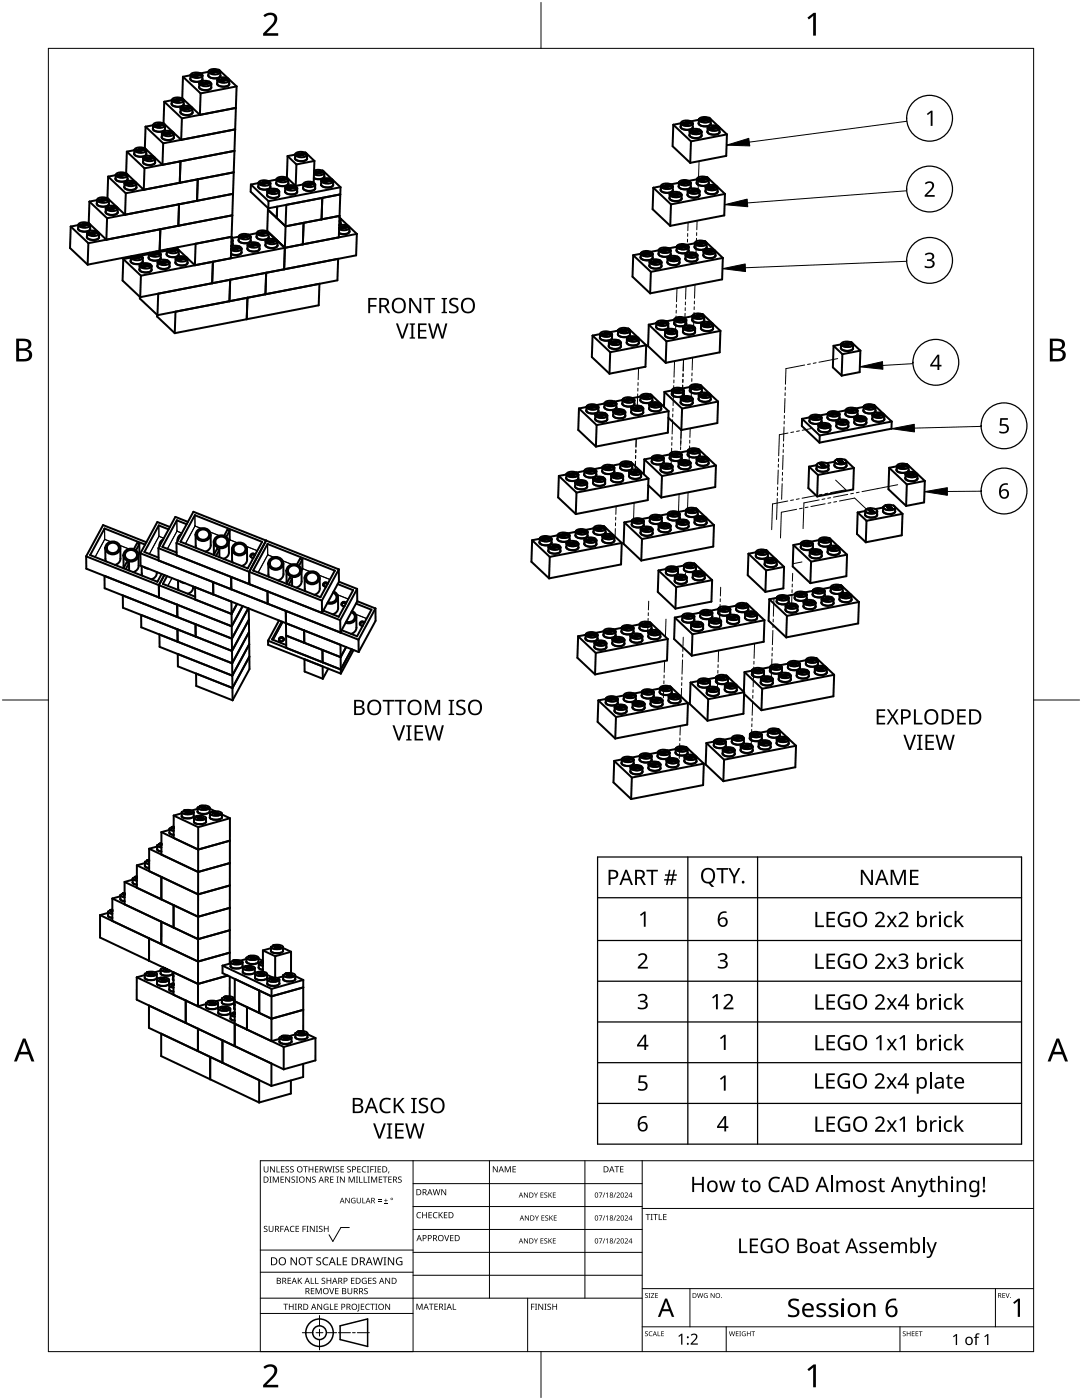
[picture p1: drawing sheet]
<svg xmlns="http://www.w3.org/2000/svg" width="216mm" height="279mm" viewBox="0 0 216 279" stroke-linecap="round" stroke-linejoin="round" font-family="sans-serif">
<g fill="none" stroke="#000" stroke-width=".4">
<path d="M35.1 19.9l.3-.1 .2 .2M35.1 19.9h.1M35.1 19.9l.1 .2M35.2 19.9l.3 .1M35.2 19.9l.2 .1M35.4 20l-.2 .1M35.5 20h-.1M35.5 20h.1M35.6 19.8l.3-.1 .1 .3M35.6 19.8h.1M35.6 19.8v.1M35.6 20l-.4 .2 .2-.2"/>
<path d="M35.6 20l-.4 .1M35.7 19.9v.1M35.8 19.8l-.2 .1M35.8 19.8h.1M35.8 19.8h-.2M35.8 19.8l-.1 .1M35.9 19.9v.1M35.9 19.9l-.2 .1M35.9 19.9h.1M35.9 19.9h-.2M36 19.7v.1M36 19.7l.3-.1 .1 .3"/>
<path d="M36 19.7h.1M36 20l-.3 .1M36 20h-.3M36.2 19.7l.1 .3M36.2 19.7l-.2 .1M36.2 19.7h.1M36.2 19.7h-.2M36.2 19.7l.1 .2M36.3 19.9v.1M36.4 19.6h-.1M36.4 19.9h-.1M36.4 19.9l-.1 .1"/>
<path d="M36.5 15.3l-.1 4.3M36.5 15.3l3.5 3.3M38 15.7v.1a1.64 1.64 0 0 0 2.4 0v-.1M38 15l-1.5 .3M38.1 15.1l-.1-.1a1.57 1.57 0 0 1 2.4 0l-.1 .2M38.1 15.2l-.1-.2v.7a1.61 1.61 0 0 0 2.4 .1v-.7a1.81 1.81 0 0 1-2.2 .2M38.3 15.1h.1M38.3 15.1l.2 .1 .3-.1M38.3 15l.3-.1 .2 .2M38.3 15v.1M38.4 15.1h.3M38.4 15.1h.1"/>
<path d="M38.7 15.1h.1M38.8 15.1l-.2 .2-.3-.2M38.8 15.1h.1M38.8 14.9l.4-.1 .1 .2M38.8 14.9h.1M38.8 14.9l.1 .2M39 15h.1M39 14.9l.2 .1M39 14.9h.1M39 14.9v.1M39.1 15l-.2 .1M39.1 15h.1"/>
<path d="M39.2 15h.1M39.3 14.8v.1M39.3 14.8h.1M39.3 14.8l.3-.1 .2 .3M39.3 15l-.3 .2 .2-.2M39.3 15l-.3 .1M39.4 14.9v.1M39.4 14.9l.2 .1M39.5 14.8l-.2 .1M39.5 14.8l-.1 .1M39.5 14.8h-.2M39.5 14.8h.1"/>
<path d="M39.6 15h.1M39.6 15h-.2M39.7 14.8l.3-.2 .1 .3M39.7 14.8h.2M39.7 17.3v.1a1.64 1.64 0 0 0 2.5 .1l-.1-.1M39.8 15l-.3 .1M39.8 15h.1M39.9 16.8l-.1-.2a1.57 1.57 0 0 1 2.3 .1v.2M39.9 16.9l-.1-.3-.1 .8a1.61 1.61 0 0 0 2.4 .1l.1-.8a1.81 1.81 0 0 1-2.3 .2M39.9 14.8l.1 .2M39.9 14.7l-.2 .1M39.9 14.7l.1 .2"/>
<path d="M39.9 14.7v.1M40 18.6l-.1 4.3-3.5-3.3M40 14.9v.1M40.1 16.8h.1M40.1 16.8l.2 .1 .3-.1M40.1 16.7h.1M40.1 16.7l.2-.1 .3 .1M40.1 16.7v.1M40.1 16.7l.1 .2 .3-.1M40.1 14.9h-.1M40.1 14.9l-.1 .1M40.2 16.7h.1"/>
<path d="M40.2 16.7h.2M40.2 16.7l.2 .1M40.2 16.7l.1 .1M40.4 16.8h-.1M40.4 16.8h.1M40.6 16.8h-.1M40.6 16.7v.1M40.6 16.8h.1M40.6 16.6l.3-.1 .2 .1M40.6 16.6l.1 .1M40.7 16.7h.1M40.7 16.6h.3"/>
<path d="M40.8 16.6h-.1M40.8 16.6l.1 .1M40.9 16.7l-.2 .1M40.9 16.7h-.2M40.9 16.6h-.1M40.9 16.6l.1 .1M40.9 16.7h.1M41 16.7h-.1M41 16.7h.1M41.1 16.4h.3l.1 .3M41.1 16.4v.1M41.1 16.6l-.4 .2"/>
<path d="M41.1 16.5h.2M41.1 16.5h.1M41.2 16.6h.1M41.2 16.7v.1M41.2 16.7h.1M41.3 16.5h-.2M41.3 16.5h.1M41.3 16.5l-.1 .1M41.3 16.6h.1M41.4 16.6h-.1M41.4 16.6h-.2M41.4 16.6l-.2 .1"/>
<path d="M41.5 16.4l.3-.1 .1 .3M41.5 16.4v.1M41.5 16.4h.1M41.5 16.7l-.3 .1M41.5 16.7h-.3M41.6 15l-.1 .1a1.64 1.64 0 0 0 2.5 0v-.1M41.6 14.3l-1.6 .3M41.7 16.4l-.2 .1M41.7 16.4l.1 .2M41.7 16.4h-.2M41.7 16.4h.1M41.7 14.4l-.1-.1a1.57 1.57 0 0 1 2.4 0l-.1 .2"/>
<path d="M41.7 14.5l-.1-.2v.7a1.61 1.61 0 0 0 2.4 .1v-.7a1.81 1.81 0 0 1-2.2 .2M41.8 16.6h.1M41.9 14.4h.1M41.9 14.4l.2-.2 .3 .2M41.9 14.4l.2 .1 .3-.1M41.9 16.6h-.1M42 14.4h.3M42 14.4h.1M42.1 14.3l-.1 .1M42.2 14.3h-.1M42.2 14.3l.1 .1M42.3 14.4h.1"/>
<path d="M42.4 14.4h.1M42.4 14.4l-.3 .2-.2-.2M42.4 14.2l.1 .2M42.4 14.2l.3-.1 .2 .2M42.4 14.2l.1 .1M42.4 14.2h.1M42.5 14.3v.1M42.6 14.3h.1M42.6 14.2h.1M42.6 14.2v.1M42.7 14.3l-.2 .1M42.7 14.2l.1 .1"/>
<path d="M42.7 14.2h-.1M42.7 14.3h.1M42.7 14.3h-.2M42.8 14.3l-.2 .2 .3-.2M42.8 14.3h.1M42.9 14.1l.3-.1 .2 .3M42.9 14.1h.1M42.9 14.1v.1M42.9 14.3l-.3 .1M42.9 14.3h.1M43 14.2v.1M43 14.2h.1"/>
<path d="M43 14.2l.2 .1M43 14.4h.1M43 14.3l.1 .1M43.1 14.1l-.2 .1M43.1 14.1h-.2M43.1 14.1l-.1 .1M43.2 14.3h.1M43.2 14.3h-.2M43.3 14.1h.1M43.3 14v.1M43.3 16.6v.1a1.64 1.64 0 0 0 2.5 .1l-.1-.1M43.4 14.3l-.3 .1"/>
<path d="M43.4 16.1v-.2a1.57 1.57 0 0 1 2.3 .1l-.1 .2M43.5 16.2l-.1-.3-.1 .8a1.61 1.61 0 0 0 2.4 .1l.1-.8a1.81 1.81 0 0 1-2.3 .2M43.5 14.1h-.2M43.5 14.1l.1 .2M43.5 14v.1M43.5 14l-.2 .1M43.5 14l.1 .2M43.6 14l.1 .2M43.6 14h-.3M43.6 13.9l3.6 3.3M43.6 14.2v.1M43.6 16.1h.1"/>
<path d="M43.6 16.1l.3 .1 .3-.1M43.7 16h.1M43.7 16l.2-.1 .3 .2M43.7 16l-.1 .1M43.7 16l.1 .2 .3-.1M43.7 14.2l-.1 .1M43.7 14.2h-.1M43.8 16h.1M43.8 16h.2M43.8 16l.2 .1M44 16.1h.1M44.2 16.1h-.1"/>
<path d="M44.2 16.1h.1M44.2 15.9l.3-.1 .2 .2M44.2 15.9v.1M44.2 16h.1M44.4 15.9h-.1M44.4 15.9v.1M44.4 15.9h.1M44.4 16h-.2M44.5 15.9l.1 .1M44.5 15.9h-.2M44.5 16l-.2 .1M44.6 16h-.1"/>
<path d="M44.6 16h.1M44.7 15.7v.1M44.7 15.7h.3l.1 .3M44.7 16l-.4 .1M44.7 16l-.1 .1h-.3M44.7 15.8h.2M44.7 15.8h.1M44.7 15.9l.1 .1M44.8 15.9v.1M44.9 15.8h.1M44.9 15.8h-.2M44.9 15.9l-.1 .1"/>
<path d="M44.9 15.9h.1M44.9 15.9h-.1M45.1 16h-.3M45.3 15.7h-.2l.3-.1 .1 .3M45.3 15.7l.1 .2M45.3 15.7h-.2M45.3 15.7h.1M45.5 15.9h.1M45.5 15.9h-.1M47.2 17.2l-1.1 34.3M47.2 17.2l-7.2 1.4M19.3 39.9l-1.5 .3"/>
<path d="M19.6 40h.1M19.6 40l.2 .1 .3-.1M19.6 39.9v.1M19.7 39.9h.3l.2 .1M19.7 39.9h-.1M19.8 40h.1M19.8 40h.2M20 40h.1M20 39.9l-.2 .1M20 39.9v.1M20.2 40h.1M20.2 39.8h.3l.2 .1"/>
<path d="M20.2 39.8v.2M20.2 39.8v.1M20.2 39.9v.1M20.3 39.9h.2M20.3 39.9h.1M20.4 40h-.1M20.4 39.9l-.2 .1M20.4 39.9h-.2M20.5 39.9l-.1 .1M20.5 39.9h.1M20.7 39.7l.3-.1 .1 .3M20.7 39.7v.1"/>
<path d="M20.7 39.7h.1M20.7 39.9l-.2 .1M20.7 39.9l-.1 .2-.3-.1M20.7 39.9h.1M20.7 39.8l.1 .1M20.8 39.9h.2M20.8 40h.1M20.8 39.9v.1M20.9 39.7v.1M20.9 39.7l-.2 .1M20.9 39.7h.1M20.9 39.7h-.2"/>
<path d="M20.9 39.8h-.2M20.9 39.9h.1M21 39.9h-.2M21.1 39.7h.2M21.1 39.9l-.3 .1M21.1 39.9h-.3M21.3 39.7l.1 .2M21.3 39.6l.1 .3M21.3 39.6v.1M21.3 39.6l-.2 .1M21.3 39.6l-.3 .1M21.3 39.6l.2 .2"/>
<path d="M21.4 39.9h.1M21.4 39.5h.1M21.5 39.8l-.1 .1M21.6 35.2l-.2 4.3M21.6 35.2l3.5 3.4M23.1 35.6l-.1 .1a1.64 1.64 0 0 0 2.5 .1v-.1M23.1 35l-1.5 .2M23.2 35.1l-.1-.2a1.57 1.57 0 0 1 2.4 .1l-.1 .2M23.2 35.2l-.1-.3v.8a1.61 1.61 0 0 0 2.4 0v-.7a1.81 1.81 0 0 1-2.3 .2M23.4 35h.1M23.4 35l.1 .2M23.4 35l.1 .1"/>
<path d="M23.4 34.9h.3l.2 .1M23.4 34.9v.1M23.5 35h.1M23.5 35l.2 .1M23.5 35l.3 .1M23.5 34.9v.1M23.5 34.9l.3 .1M23.7 35.1h-.2M23.7 35.1h.1M23.8 35.1h-.1M23.8 35v.1M23.8 35h.1"/>
<path d="M23.8 35.1l-.3 .1M23.9 35.1h-.1M23.9 35h.1M23.9 35v.1M23.9 34.8h.3l.2 .1M23.9 34.8l.1 .2M24 35h.1M24 35.1h.2M24 34.9h.3M24.1 34.9h.1M24.1 34.9h-.1M24.2 34.9l.1 .1"/>
<path d="M24.2 34.9h-.2M24.2 34.9l-.2 .1M24.2 35l-.2 .1M24.3 34.9l-.3 .2M24.3 34.9h.1M24.3 35l-.1 .1M24.3 35h-.1M24.4 34.8l.3-.1 .1 .2M24.4 34.9l-.1 .1M24.4 34.8h.2M24.5 34.9h.1M24.5 34.8v.1"/>
<path d="M24.5 34.8h.2M24.5 34.9v.1M24.5 35h.1M24.6 34.8h.1M24.6 34.7v.1M24.6 34.7l-.2 .1M24.6 34.7l-.1 .1M24.7 34.9h.1M24.7 34.9h-.2M24.7 34.8v.1M24.8 34.7h.2M24.8 37.2v.1a1.64 1.64 0 0 0 2.4 .1v-.1"/>
<path d="M24.8 34.9l-.3 .1M24.9 36.7v-.2a1.57 1.57 0 0 1 2.3 .1l-.1 .2M25 36.8l-.2-.2v.7a1.61 1.61 0 0 0 2.4 .1v-.8a1.81 1.81 0 0 1-2.2 .3M25 34.7l.1 .2M25 34.6v.1M25 34.6l.1 .3M25 34.6l-.2 .1M25.1 34.6l-.3 .1M25.1 34.6l.1 .2M25.1 38.6l21.5-4.2-7.1 1.4-.2 4.3-17.9 3.4M25.1 38.6l-.1 4.3-3.6-3.4M25.1 34.9h.1"/>
<path d="M25.1 36.7h.1M25.1 36.7l.3 .2 .2-.2M25.1 36.6v.1M25.1 36.7l.2 .1 .3-.1M25.1 36.6h.1M25.1 36.6l.4-.1 .1 .2M25.2 34.6h-.1M25.2 34.9h-.1M25.2 34.8v.1M25.2 34.8l-.1 .1M25.3 36.6l.2 .1M25.3 36.7h.2"/>
<path d="M25.3 36.7h.1M25.3 30.3l-.1 4.3M25.3 30.3l3.5 3.3M25.5 36.7h.1M25.6 36.7h.1M25.6 36.5l.4-.1 .2 .2M25.6 36.5l.1 .2M25.6 36.5l.1 .1M25.7 36.6v.1M25.8 36.5l.1 .1M25.8 36.5l.2 .1M25.9 36.6l-.2 .1"/>
<path d="M25.9 36.6h-.2M26 36.6l-.2 .1M26 36.6h.1M26.1 36.4l.1 .1M26.1 36.4l.3-.1 .2 .3M26.1 36.4h.1M26.2 36.6l-.4 .1M26.2 36.6l-.2 .1h-.2M26.2 36.4v.1M26.2 36.5l.3 .1M26.2 36.5h.2M26.3 36.6h.1"/>
<path d="M26.4 36.4v.1M26.4 36.4l-.2 .1M26.4 36.4h.1M26.4 36.4h-.2M26.4 36.5h-.2M26.4 36.5v.1M26.5 36.3h.1M26.5 36.3l.3-.1 .2 .3M26.6 36.3v.1M26.6 36.6h-.3M26.7 36.3h-.1M26.7 36.3l.2 .3"/>
<path d="M26.7 36.3l-.1 .1M26.8 30.6v.1a1.64 1.64 0 0 0 2.4 .1v-.1M26.8 30l-1.5 .3M26.9 30.1l-.1-.2a1.57 1.57 0 0 1 2.4 .1l-.1 .2M26.9 30.2l-.1-.3v.8a1.61 1.61 0 0 0 2.4 .1v-.8a1.81 1.81 0 0 1-2.2 .2M27 36.5l-.1 .1M27.1 30l.1 .2M27.1 30l.3-.1 .2 .1M27.1 30h.1M27.1 30v.1M27.1 30l.1 .1M27.2 30h.1"/>
<path d="M27.2 30l.3 .1M27.2 30h.3M27.5 30.1h.1M27.5 30h.1M27.5 30v.1M27.6 30h.1M27.6 30l-.1 .2h-.3M27.6 30l-.4 .1M27.6 29.8h.4l.1 .1M27.6 29.8l.1 .2M27.7 30h.1M27.8 29.9h.1"/>
<path d="M27.9 29.9h-.2h.3M27.9 29.9h.1M27.9 29.9h-.1M27.9 29.9l-.2 .1M28 30l-.2 .1M28 30h.1M28 29.9h.1M28 29.9v.1M28.1 29.8l.3-.1 .2 .2M28.1 29.9l-.3 .2M28.1 29.9l-.1 .2h-.2M28.2 29.8l.1 .2"/>
<path d="M28.2 29.8v.1M28.2 29.9h.1M28.2 30h.1M28.3 30h.1M28.3 29.7l-.2 .1M28.3 29.7l-.1 .1M28.4 29.9h.1M28.4 29.9h-.2M28.5 29.7h.1M28.5 29.7l.3-.1 .2 .3M28.6 32.3l-.1 .1a1.64 1.64 0 0 0 2.5 0l-.1-.1M28.6 29.9l-.3 .1"/>
<path d="M28.7 31.7l-.1-.1a1.57 1.57 0 0 1 2.3 0v.2M28.7 31.8l-.1-.2-.1 .7a1.61 1.61 0 0 0 2.4 .1l.1-.7a1.81 1.81 0 0 1-2.3 .2M28.7 29.7h-.2M28.7 29.7l.1 .2M28.7 29.7h.1M28.8 33.6l-.1 4.3-3.5-3.3M28.8 29.9h.1M28.9 31.7h.1M28.9 31.7l.2 .2 .3-.2M28.9 31.7l.2-.2 .3 .2M28.9 31.7l.1 .1 .4-.1M28.9 29.6h-.1"/>
<path d="M29 29.9h-.2M29 31.7h.3M29 31.7h.2M29 31.7h.1M29 25.3l-.1 4.3M29 25.3l3.6 3.3M29.2 31.7h.1M29.4 31.7h.1M29.4 31.7v.1M29.4 31.5l.3-.1 .2 .2M29.4 31.5l.1 .2M29.4 31.5l.1 .1"/>
<path d="M29.5 31.6v.1M29.5 31.5l.2 .1M29.5 31.5l.3 .1M29.5 31.6h.3M29.7 31.6l-.2 .1M29.7 31.6h-.2M29.8 31.6l-.3 .1M29.8 31.6h.1M29.9 31.4l.3-.1 .1 .3M29.9 31.6l-.4 .1M29.9 31.6l-.1 .1h-.3M30 31.5v.1"/>
<path d="M30 31.5h.1M30 31.6v.1M30.1 31.4h-.2M30.1 31.4l-.1 .1M30.2 31.6h.1M30.2 31.6h-.2M30.2 31.5v.1M30.2 31.5h-.2M30.3 31.4l.3-.1 .1 .2M30.3 31.4h.2M30.3 31.6h.1M30.3 31.6l-.3 .1"/>
<path d="M30.5 31.4l.1 .2M30.5 31.3v.1M30.5 31.3l-.2 .1M30.5 31.3l.1 .2M30.5 25.6v.1a1.64 1.64 0 0 0 2.4 .1v-.1M30.5 25l-1.5 .3M30.6 31.5v.1M30.6 25.1v-.2a1.57 1.57 0 0 1 2.3 .1l-.1 .2M30.7 25.2l-.2-.3v.8a1.61 1.61 0 0 0 2.4 .1v-.8a1.81 1.81 0 0 1-2.2 .2M30.7 31.5h-.1M30.7 31.5l-.1 .1M30.8 25.1h.1"/>
<path d="M30.8 25.1l.3 .1 .2-.1M30.8 25h.1M30.8 25v.1M30.8 25l.2 .2 .3-.1M30.8 25l.4-.1 .1 .2M31 25h.2M31 25l.2 .1M31 25h.1M31.2 25.1h.1M31.2 25v.1M31.3 25.1h.1M31.4 24.9l.3-.1 .2 .2"/>
<path d="M31.4 24.9v.1M31.4 25h.1M31.5 24.9l.2 .1M31.5 24.9h.1M31.5 25v.1M31.5 25.1h.1M31.6 24.9v.1M31.6 24.9h.1M31.6 24.9h-.1M31.6 25h-.2M31.7 24.9v.1M31.7 25h-.2"/>
<path d="M31.7 25h.1M31.8 24.7l.1 .1M31.8 24.7h.3l.2 .3M31.9 25l-.4 .1M31.9 24.8h.1M31.9 24.9h.2M31.9 24.9h.1M32 24.9v.1M32 25h.1M32.1 24.8h-.2M32.1 24.8l-.2 .1M32.1 24.9h-.1"/>
<path d="M32.1 24.9l-.1 .1M32.2 24.7h.1M32.2 24.7l.3-.1 .2 .3M32.3 24.7v.1M32.3 27.3v.1a1.64 1.64 0 0 0 2.4 .1v-.1M32.3 25h-.3M32.3 25h.1M32.4 26.8l-.1-.2a1.57 1.57 0 0 1 2.4 .1l-.1 .2M32.4 26.9l-.1-.3v.8a1.61 1.61 0 0 0 2.4 0v-.7a1.81 1.81 0 0 1-2.2 .2M32.4 24.7l-.1 .1M32.4 24.7l.2 .2M32.5 24.7h-.1"/>
<path d="M32.5 24.7l.1 .2M32.5 24.7h-.2M32.6 28.6l-.2 4.3-3.5-3.3M32.6 24.9h.1M32.6 26.7h.1M32.6 26.7l.3 .1 .2-.1M32.6 26.6v.1M32.6 24.6h.1M32.6 26.6h.1M32.7 24.9h-.1M32.7 26.7l.3 .1M32.7 26.7h.1"/>
<path d="M32.8 26.6h-.2M32.8 26.6l.3 .1M32.8 20.3l-.2 4.3M32.8 20.3l3.5 3.3M32.8 26.6l.2 .1M32.8 26.6l-.1 .1M33 26.7v.1M33.1 26.7l-.2 .2-.3-.2M33.1 26.5h.3l.2 .1M33.1 26.5v.1M33.1 26.5l.1 .2M33.3 26.6l.2 .1"/>
<path d="M33.3 26.6h.2M33.3 26.6h.1M33.4 26.7h-.2M33.4 26.6v.1M33.4 26.6l-.2 .1M33.5 26.6l-.2 .2 .3-.1M33.6 26.5l.3-.2 .2 .3M33.6 26.6l-.3 .2M33.6 26.6v.1M33.7 26.6h.1M33.7 26.5v.1M33.7 26.6l.1 .1"/>
<path d="M33.8 26.7h.1M33.8 26.5h.1M33.8 26.4l-.2 .1M33.8 26.4v.1M33.9 26.6h.1M33.9 26.6h-.2M33.9 26.5v.1M33.9 26.5l-.2 .1M34 26.3v.1M34 26.3h.3l.1 .2M34 26.4h.1M34.1 26.7h-.3"/>
<path d="M34.1 26.6l-.3 .1M34.1 26.6v.1M34.2 26.4l.1 .2M34.2 26.4h-.2M34.2 26.3l-.2 .1M34.2 26.3l.1 .3M34.2 26.3v.1M34.3 20.6l-.1 .1a1.64 1.64 0 0 0 2.5 .1v-.1M34.3 20l-1.5 .3M34.3 26.6h.1M34.4 20.1l-.1-.2a1.57 1.57 0 0 1 2.4 .1l-.1 .2M34.4 20.2l-.1-.2v.7a1.61 1.61 0 0 0 2.4 .1v-.8a1.81 1.81 0 0 1-2.3 .3"/>
<path d="M34.4 26.5l-.1 .1M34.6 20.1h.1M34.6 20.1l.2 .2 .3-.2M34.6 20l.2-.1 .3 .2M34.6 20h.1M34.6 20l.1 .2 .4-.1M34.6 20v.1M34.7 20l.3 .1M34.7 20v.1M34.7 20.1h.1M34.7 20.1h.2M35 20.1h-.1"/>
<path d="M35.1 20.1h.1M35.7 20v.1M36 32.2l-.1 4.3M36 22.3v.1a1.64 1.64 0 0 0 2.4 .1v-.1M36.1 21.8v-.2a1.57 1.57 0 0 1 2.3 .1l-.1 .2M36.2 21.9l-.2-.3v.8a1.61 1.61 0 0 0 2.4 .1v-.8a1.81 1.81 0 0 1-2.2 .2M36.3 23.6l-.1 4.3-3.6-3.3M36.3 21.7v.1M36.3 21.8l.3 .1 .2-.1M36.3 21.7h.1M36.3 21.7l.2 .2 .3-.1M36.4 21.6l-.1 .1"/>
<path d="M36.4 21.6h.3l.1 .1M36.5 21.7l.2 .1M36.5 21.7h.1M36.5 21.6l-.1 .1M36.6 21.7l.1 .1M36.6 21.7h-.1M36.6 21.6h-.1M36.6 21.6l.1 .1M36.7 21.8h.1M36.8 21.8h.1M36.8 21.7h.1M36.8 21.7v.1"/>
<path d="M36.8 21.5h.4l.2 .1M36.8 21.5l.1 .2M36.8 21.5v.1M37 21.6h.2M37 21.6h.1M37.1 21.6h-.1M37.1 21.6h.1M37.1 21.7h-.2M37.1 21.6l.1 .1M37.1 21.6v.1M37.1 21.6l-.2 .1M37.2 21.7h-.1"/>
<path d="M37.2 21.6v.1M37.3 21.5l.3-.1 .2 .2M37.4 21.6l-.4 .2M37.4 21.6l-.4 .2 .1-.1M37.4 21.5h.2M37.4 21.5v.1M37.4 21.6l.1 .1M37.5 21.6v.1M37.5 21.7h.1M37.6 21.5h.1M37.6 21.4v.1M37.6 21.4l-.2 .1"/>
<path d="M37.6 21.6h.1M37.6 21.6h-.2M37.7 21.3l.1 .1M37.7 21.3h.3l.2 .3M37.8 21.6l-.3 .1M37.9 21.4h.1M37.9 21.4h-.1M37.9 21.4l.2 .2M38.2 21.6h-.1M46.5 38.7l-10.8 2.1-.1 4.3-18 3.4M46.8 30.1l-18 3.5M46.9 25.8l-14.3 2.8"/>
<path d="M47.1 21.5l-10.8 2.1M50.1 36.8l3.5 3.4M50.1 36.8l-.1 1.5 3.5 3.3M51.5 37.2v.1a1.64 1.64 0 0 0 2.5 .1l-.1-.2M51.6 36.5l-1.5 .3M51.6 36.6v-.1a1.57 1.57 0 0 1 2.3 0l-.1 .2M51.7 36.7l-.1-.2-.1 .8a1.61 1.61 0 0 0 2.4 0l.1-.7a1.81 1.81 0 0 1-2.3 .2M51.9 36.6h.1M51.9 36.6l.2 .2 .3-.1M51.9 36.6l.1 .1 .4-.1M51.9 36.5v.1M51.9 36.5h.3l.2 .1"/>
<path d="M51.9 36.5h.1M52 36.6h.2M52 36.6h.1M52.2 36.6h.1M52.4 36.6h.1M52.4 36.6v.1M52.4 36.4h.3l.2 .1M52.4 36.4v.2M52.4 36.4v.1M52.4 36.5v.1M52.5 36.6h.1M52.5 36.6v.1"/>
<path d="M52.5 36.5h.3M52.6 36.5h-.1M52.6 36.5h.1M52.6 36.6h-.1M52.7 36.4l-.2 .1M52.7 36.4l.1 .1M52.7 36.5l-.3 .1M52.7 36.5h.1M52.8 36.5l-.2 .1M52.8 36.5h.1M52.9 36.3h.1M52.9 36.3l.3-.1 .1 .3"/>
<path d="M52.9 36.5l-.4 .2M52.9 36.5l-.4 .1M52.9 36.3v.1M53 36.5h.1M53.1 36.4h.1M53.1 36.3h-.2M53.1 36.3l-.2 .1M53.1 36.3v.1M53.1 36.5h-.1M53.1 36.5h.1M53.1 36.4l-.1 .1M53.1 36.4l.1 .1"/>
<path d="M53.1 36.4v.1M53.2 36.5h-.2M53.3 38.8v.1a1.64 1.64 0 0 0 2.4 .1v-.1M53.3 36.5l-.3 .1M53.3 36.5h-.3M53.4 38.3v-.2a1.57 1.57 0 0 1 2.3 .1l-.1 .2M53.4 38.4l-.1-.2v.7a1.61 1.61 0 0 0 2.4 .1v-.8a1.81 1.81 0 0 1-2.2 .2M53.5 36.2l-.2 .1M53.5 36.2l.1 .3M53.6 36.2l-.3 .1M53.6 36.2l.1 .2M53.6 38.3h.1"/>
<path d="M53.6 38.3l.2 .1M53.6 38.2h.1M53.6 38.2l.2 .2M53.6 38.2v.1M53.6 38.2l.4-.1 .1 .2M53.7 36.4l-.1 .1M53.7 38.2v.1M53.7 38.2l.3 .1M53.8 38.2h-.1M53.8 38.2l.2 .1M54 38.3h.1M54.1 38.4h-.3"/>
<path d="M54.1 38.3l-.3 .1M54.1 38.3h.1M54.1 38.3v.1M54.1 38.1l.1 .1M54.1 38.1l.4-.1 .1 .2M54.1 38.1h.1M54.2 38.2h.1M54.3 38.1l.2 .1M54.3 38.1l.1 .1M54.3 38.3h.1M54.4 38.2h-.2M54.5 38.2l-.2 .1"/>
<path d="M54.5 38.2h.1M54.6 38.3h-.3M54.6 38.2l-.3 .1M54.6 38.2h.1M54.6 38.2v.1M54.7 38.1h.2M54.8 38h-.2l.3-.1 .2 .3M54.8 38h.1M54.8 38h-.1M54.8 38l-.1 .1M54.9 38.1h.1M54.9 38.1h-.2"/>
<path d="M54.9 38.1l-.1 .1M55 37.9l.3-.1 .2 .3M55 37.9h.2M55.1 38.2h-.3M55.1 36.5v.1a1.64 1.64 0 0 0 2.5 .1l-.1-.2M55.2 35.8l-1.6 .4M55.2 37.9l.2 .3M55.2 37.9h-.2M55.2 37.9l.2 .2M55.2 37.9h.1M55.2 35.9v-.1a1.57 1.57 0 0 1 2.3 .1l-.1 .1M55.3 36l-.1-.2-.1 .8a1.61 1.61 0 0 0 2.4 0l.1-.7a1.81 1.81 0 0 1-2.3 .2"/>
<path d="M55.4 38.1v.1M55.4 35.9h.1M55.4 35.9l.3 .2 .3-.1M55.4 35.9l.2 .1h.3M55.5 35.8l-.1 .1M55.5 38.1l-.1 .1M55.5 38.1h-.1M55.5 38.1h.1M55.5 35.8h.3l.2 .1M55.5 35.8h.1M55.6 35.9h.2M55.6 35.9h.1"/>
<path d="M55.6 35.9l.2 .1M55.8 35.9v.1M55.8 35.9h.1M56 35.9h.1M56 35.9l-.1 .1M56 35.9v.1M56 35.7h.3l.2 .1M56 35.7v.1M56 35.7v.2M56 35.8v.1M56.2 35.8h.1M56.2 35.8h-.1"/>
<path d="M56.2 35.9h-.1M56.2 35.9h-.2M56.2 35.8h-.2M56.2 35.8v.1M56.3 35.8h.1M56.3 35.7l.1 .1M56.3 35.7l-.2 .1M56.3 35.8l-.1 .1M56.4 35.8h-.1M56.5 35.6l.3-.1 .1 .3M56.5 35.8l-.4 .1M56.5 35.8l-.1 .2-.3-.1"/>
<path d="M56.5 35.6v.1M56.5 35.8h.1M56.5 35.7h.2M56.5 35.7l.1 .1M56.6 35.8v.1M56.6 35.9h.1M56.7 35.7h-.2M56.7 35.7h.1M56.7 35.6l-.2 .1M56.7 35.6h-.2M56.7 35.6v.1M56.7 35.8h-.1"/>
<path d="M56.7 35.8h.1M56.7 35.7v.1M56.7 35.7l.1 .1M56.8 35.8h-.2M56.9 35.6h.2M56.9 38.1v.1a1.64 1.64 0 0 0 2.4 .1v-.1M56.9 35.8l-.3 .1M57 37.6l-.1-.2a1.57 1.57 0 0 1 2.4 .1l-.1 .2M57 37.7l-.1-.2v.7a1.61 1.61 0 0 0 2.4 .1v-.8a1.81 1.81 0 0 1-2.2 .2M57.1 35.6l.1 .2M57.1 35.5v.1M57.1 35.5l-.2 .1"/>
<path d="M57.1 35.5l.1 .3M57.1 35.5l-.3 .1M57.1 35.5l.2 .2M57.2 35.8h.1M57.2 37.6h.1M57.2 37.6l.4 .1M57.2 37.5v.1M57.2 37.5h.1M57.2 37.5l.4 .2M57.2 35.4v.1M57.2 35.4l1.8 1.7M57.3 35.7l-.1 .1"/>
<path d="M57.3 37.5l.3 .1M57.3 37.6h.3M57.3 37.5v.1M57.4 37.4l-.2 .1M57.4 31.2l1.7 1.6M57.4 31.2l-.2 4.2M57.4 37.4h.1M57.4 37.4l.3 .2M57.6 37.6h.1M57.7 37.7h-.1M57.7 37.6l-.1 .1M57.7 37.6h.1"/>
<path d="M57.7 37.6v.1M57.7 37.4l.4-.1 .1 .2M57.7 37.4l.1 .1M57.7 37.4l.1 .2M57.8 37.5v.1M57.9 37.4l.2 .1M58 37.5h-.2M58 37.5l-.2 .1M58.1 37.5l-.2 .1M58.1 37.5h.1M58.1 37.5l-.2-.1 .1 .1M58.2 37.3l.3-.1 .2 .3"/>
<path d="M58.2 37.3h.1M58.2 37.3v.1M58.2 37.5l-.1 .1h-.2M58.2 37.5l-.3 .1M58.3 37.4v.1M58.3 37.4h.1M58.4 37.3h-.2M58.4 37.3l-.2 .1M58.4 37.3l-.1 .1M58.5 37.4l-.2 .1M58.5 37.4h.1M58.5 37.4h-.2"/>
<path d="M58.5 37.4l-.1 .1M58.6 37.2l.3-.1 .2 .3M58.6 37.2h.2M58.7 37.5h-.3M58.8 37.2l.1 .3M58.8 37.2h.1M58.8 37.2h-.2M58.8 37.2l.1 .2M58.9 31.5l-.1 .1a1.64 1.64 0 0 0 2.5 .1v-.1M58.9 30.9l-1.5 .3M58.9 37.4v.1M59 31l-.1-.2a1.57 1.57 0 0 1 2.4 .1l-.1 .2"/>
<path d="M59 31.1l-.1-.3v.8a1.61 1.61 0 0 0 2.4 .1v-.8a1.81 1.81 0 0 1-2.2 .2M59.1 37.4h-.2M59.1 37.4l-.2 .1M59.1 32.8l-.1 4.3M59.2 30.9h.1M59.2 30.9l.2-.1 .3 .1M59.2 30.9l.3 .1M59.3 30.9h.1M59.3 30.9l.2 .1M59.3 30.9h.2M59.5 30.9l.1 .1M59.5 30.9h.1"/>
<path d="M59.6 31h-.1M59.6 31h.1M59.6 30.9v.1M59.6 30.9h.1M59.7 31h-.2M59.7 31h.1M59.7 30.9h.1M59.7 30.9l-.3 .2-.2-.2M59.7 30.9v.1M59.7 30.7h.3l.2 .1M59.7 30.7l.1 .2M59.8 30.9h.1"/>
<path d="M59.8 31h.2M59.9 30.8h.2M59.9 30.8h-.1M60 30.8h.1M60 30.8h-.1M60 30.8l-.2 .1M60 31h-.2M60 30.8l.1 .1M60.1 30.9l-.3 .1M60.1 30.8v.1M60.1 30.8h.1M60.2 30.7l.3-.1 .1 .2"/>
<path d="M60.2 30.8l-.2 .2M60.3 30.8h.1M60.3 30.7v.1M60.3 30.7h.2M60.3 30.8v.1M60.3 30.9h.1M60.4 30.6l-.2 .1M60.4 30.6l-.1 .1M60.5 30.8h-.2M60.5 30.8h.1M60.5 30.7v.1M60.5 30.7l-.2 .1"/>
<path d="M60.5 37.4v.1a1.64 1.64 0 0 0 2.4 .1v-.1M60.5 36.8l-1.5 .3M60.6 30.5h.3l.1 .3M60.6 30.5v.1M60.6 36.9l-.1-.2a1.57 1.57 0 0 1 2.4 .1l-.1 .2M60.6 30.6h.1M60.6 37l-.1-.2v.7a1.61 1.61 0 0 0 2.4 .1v-.8a1.81 1.81 0 0 1-2.2 .2M60.6 30.8l-.3 .1M60.8 30.6l.1 .2M60.8 30.6h-.2M60.8 30.6h.1M60.8 36.9v.1"/>
<path d="M60.8 36.8h.1M60.8 36.8v.1M60.8 36.8l.1 .1M60.8 36.8l.3-.1 .2 .2M60.9 30.5l1.8 1.6M60.9 30.8h.1M60.9 36.8v.1M60.9 36.9h.3M60.9 36.8l.3 .1M60.9 36.8h.1M61 30.8h-.1M61.2 36.9h.1"/>
<path d="M61.3 36.9h-.4M61.3 36.9l-.5 .1M61.3 36.9h.1M61.3 36.7l.1 .1M61.3 36.7l.1 .2M61.3 36.7l.3-.1 .2 .2M61.3 36.7h.1M61.4 36.8v.1M61.5 36.7l.2 .1M61.5 36.9h.1M61.6 36.8l-.2 .1M61.6 36.8h-.2"/>
<path d="M61.7 36.8l-.2 .1M61.7 36.8h.1M61.7 36.8l-.3-.1 .2 .1M61.8 36.6v.1M61.8 36.6l.3-.1 .2 .3M61.8 36.6h.1M61.8 36.8l-.3 .1M61.8 36.8l-.1 .1h-.2M61.9 36.7h.2M61.9 36.7h.1M61.9 36.8h.1M61.9 36.8l.1 .1"/>
<path d="M62 36.8v.1M62 36.6l-.2 .1M62 36.6h.1M62 36.6h-.2M62.1 36.7h-.2M62.1 36.7h.1M62.1 36.7l-.2 .1M62.2 36.5h.2M62.3 36.8h-.3M62.3 36.8l-.3 .1M62.4 36.5l.1 .3M62.4 36.5h-.2"/>
<path d="M62.4 36.5h.1M62.4 36.5l.1 .2M62.5 36.4l-.3 .1M62.5 36.4l.1 .3M62.5 36.7v.1M62.6 36.7l-.1 .1M62.6 36.7h-.1M62.6 34.8l.9 .2a1.1 1.1 0 0 0 1.2-.5v.7a1.66 1.66 0 0 1-2.1 .3l.9 .3a1.04 1.04 0 0 0 1.2-.6M62.7 34.6h.3M62.7 34.4h.3l.1 .1M62.7 34l.9-.1a.93 .93 0 0 1 1.1 .7l-.1 .1M62.7 32.1l-.2 4.3"/>
<path d="M62.7 32.1l-3.6 .7M62.7 34.5h.1M62.8 34.5h.1M62.8 34.5l.1 .1M62.8 34.5h.2M62.8 34.4l-.1 .1M62.8 34.4h.2M63 34.5v.1M63 34.4v.1M63 34.6h-.1M63 34.5h.1M63.1 34.6h-.1"/>
<path d="M63.1 34.6h.1M63.1 34.5h.1M63.1 34.5l-.1 .2-.3-.1M63.1 34.5v.1M63.1 34.3h.4l.2 .1M63.1 34.3l.1 .2M63.2 34.5h.1M63.3 34.6h.2M63.3 34.4h.2M63.3 34.4h.1M63.4 34.4h-.1M63.4 34.4h.1"/>
<path d="M63.4 34.4l-.2 .1M63.5 34.5l-.2 .1M63.5 34.4v.1M63.5 34.4l-.2 .2M63.5 34.4h.1M63.6 34.3l.3-.1 .2 .2M63.7 34.4l-.2 .1M63.7 34.4l-.2 .2M63.7 34.3h.2M63.7 34.3v.1M63.7 34.4l.1 .1M63.8 34.4v.1"/>
<path d="M63.8 34.5h.1M63.9 34.3h.1M63.9 34.2v.1M63.9 34.2l-.2 .1M63.9 34.3v.1M63.9 34.3l-.2 .1M64 34.1l.1 .1M64.1 34.2h.1M64.1 36.7l-.1 .1a1.64 1.64 0 0 0 2.5 .1v-.1M64.1 34.4l-.3 .1M64.2 36.2l-.1-.2a1.57 1.57 0 0 1 2.4 .1l-.1 .2M64.2 36.3l-.1-.2v.7a1.61 1.61 0 0 0 2.4 .1v-.8a1.81 1.81 0 0 1-2.2 .3"/>
<path d="M64.2 34.2l.2 .2M64.2 34.2h-.1M64.2 34.1v.1M64.2 34.1l.2 .3M64.2 34.1l-.1 .1M64.3 34.1l.2 .2M64.3 34.1h-.3M64.3 34.1l3.6 3.3M64.4 34.4h.1M64.4 36.2h.1M64.4 36.2v.1M64.4 36.1v.1"/>
<path d="M64.4 36.1l.3-.1 .2 .2M64.4 36.1h.1M64.5 34.3l-.1 .1M64.5 36.1v.1M64.5 36.2h.1M64.5 36.2h.3M64.5 36.1l.2 .1M64.5 36.1h.1M64.5 36.1l.3 .1M64.7 36.2h.1M64.8 36.2h.1M64.9 36.2h-.5"/>
<path d="M64.9 36.2l-.5 .1M64.9 36.2h.1M64.9 36h.1M64.9 36l.1 .2M64.9 36l.3-.1 .2 .2M65 36.1v.1M65 36l.2 .1M65 36l.3 .1M65.1 36l.2 .1M65.1 36.2h.1M65.2 36.1h.1M65.2 36.1l-.2 .1"/>
<path d="M65.3 36.1l-.2 .1M65.3 36.1h.1M65.4 35.9v.1M65.4 35.9l.3-.1 .1 .3M65.4 35.9h.1M65.4 36.1l-.3 .1M65.4 36.1l-.1 .1-.2 .1v-.1M65.5 36v.1M65.5 36v.2M65.5 36.1h.1M65.5 36.1v.1M65.6 35.9v.1"/>
<path d="M65.6 35.9l-.2 .1M65.6 35.9h-.2M65.6 35.9h.1M65.7 35.9l-.2 .1M65.7 36l-.2 .1M65.7 36h.1M65.7 36h-.2M65.8 35.8h.1M65.8 35.8l.3-.1 .1 .3M65.8 35.8h.2M65.8 36.1l-.3 .1M65.8 36.1h-.3"/>
<path d="M66 35.8l.1 .3M66 35.8h-.2M66 35.8l.1 .2M66 35.8h.1M66.1 36v.1M66.2 36l-.1 .1M66.2 36h-.1M67.9 37.4l-.3 10M67.9 37.4l-14.3 2.8M130.4 37.5l3.5 3.3M130.4 37.5l-.2 4.3 3.5 3.3M131.8 37.8v.1a1.64 1.64 0 0 0 2.5 .1l-.1-.1"/>
<path d="M131.9 37.2l-1.5 .3M131.9 37.1a1.61 1.61 0 0 0 2.4 .1l-.1 .8a1.61 1.61 0 0 1-2.4-.1zM132 36.9a1.74 1.74 0 0 1 2.2 .3 1.57 1.57 0 0 1-2.3-.1zM132.2 37.3h.1M132.2 37.2h.1M132.2 37.2l.2-.1 .3 .1M132.2 37.2v.1M132.2 37.2l.2 .2 .3-.2M132.3 37.2h.1M132.3 37.2l.2 .1M132.4 37.2h-.1M132.4 37.1l-.1 .1"/>
<path d="M132.4 37.2l.1 .1M132.4 37.2h.1M132.4 37.1h.1M132.4 37.1l.1 .2M132.5 37.3h.1M132.7 37.2h.1M132.7 37.2l-.3 .2-.2-.1M132.7 37.1v.1M132.7 37h.3l.2 .1M132.7 37v.1M132.7 37v.2M132.8 37.1h.2"/>
<path d="M132.9 37.1h-.1M132.9 37l-.1 .1M132.9 37.1h.1M133 37.1l.1 .1M133 37.1l-.3 .1M133 37.1v.1M133 37l.1 .1M133 37h-.1M133.1 37.2l-.3 .1M133.1 37.1v.1M133.2 37.2l-.4 .1M133.2 37.1l-.4 .2"/>
<path d="M133.2 37.1v.1M133.2 37h.2M133.2 37l.3-.1 .1 .2M133.2 37.1h.1M133.2 37l.2 .1M133.2 37l.1 .1M133.3 37.2h.1M133.4 37h.1M133.4 36.9l-.2 .1M133.4 36.9v.1M133.4 37.1h-.1M133.4 37.1l-.1 .1"/>
<path d="M133.6 36.9v.1M133.6 36.9h.1M133.6 36.9l.3-.1 .1 .3M133.6 39.5v.1a1.64 1.64 0 0 0 2.4 .1v-.2M133.6 37.1l-.3 .1M133.6 38.8a1.61 1.61 0 0 0 2.4 .1v.7a1.61 1.61 0 0 1-2.4-.1zM133.8 38.6a1.74 1.74 0 0 1 2.2 .2 1.57 1.57 0 0 1-2.3 0zM133.8 36.9l-.2 .1M133.8 36.9l.1 .2M133.8 36.9h-.2M133.8 36.9h.1M133.9 37.1h.1"/>
<path d="M133.9 38.9h.1M133.9 38.9l.3 .2 .2-.1M133.9 38.9l.2 .1 .3-.1M133.9 38.8h.1M134 38.8h-.1M134 38.8h.3l.1 .1M134 37.1h-.1M134 38.9h.1M134 38.9h.3M134.1 38.9h-.1M134.1 38.9h.2M134.3 38.9h.1"/>
<path d="M134.3 24.9l-.1 4.3 3.5 3.3M134.3 24.9l3.6 3.3M134.4 38.9h.1M134.4 38.9v.1M134.4 38.7h.4l.1 .1M134.4 38.7l.1 .1M134.4 38.7l.1 .2M134.5 38.8v.1M134.7 38.7l.1 .1M134.7 38.7l-.1 .1M134.7 38.8h-.1M134.7 38.8h.1"/>
<path d="M134.7 38.9h-.1M134.7 38.8h-.2M134.7 38.8l-.2 .1M134.8 38.8h.1M134.8 38.7l-.2 .1M134.8 38.7v.1M134.8 38.8l-.1 .1M134.9 38.8l-.3 .1M134.9 38.8l-.1 .2-.2-.1M135 38.6l.2-.1 .2 .3M135 38.6v.1M135 38.7v.1"/>
<path d="M135 38.8h.1M135.1 38.9h.1M135.1 38.8v.1M135.1 38.6l.1 .1M135.1 38.6l-.1 .1M135.1 38.6h.1M135.2 38.8h-.2M135.2 38.8h.1M135.2 38.7l-.2 .1M135.2 38.7v.1M135.2 38.8h-.1M135.3 38.6l.3-.1 .2 .2"/>
<path d="M135.3 38.6h.2M135.4 38.8l-.3 .1M135.4 38.8h-.3M135.4 37.1v.1a1.64 1.64 0 0 0 2.5 .1l-.1-.1M135.5 36.5l-1.6 .3M135.5 36.4a1.61 1.61 0 0 0 2.4 .1l-.1 .8a1.61 1.61 0 0 1-2.4-.1zM135.5 38.6l.2 .2M135.5 38.5l-.2 .1M135.5 38.5v.1M135.5 38.5l.2 .3M135.6 36.2a1.74 1.74 0 0 1 2.2 .3 1.57 1.57 0 0 1-2.3-.1zM135.7 38.8h.1"/>
<path d="M135.7 36.6h.1M135.7 36.6l.3 .1 .3-.1M135.7 36.5h.1M135.7 36.5v.1M135.7 36.5l.2 .2 .3-.1M135.8 38.7l-.1 .1M135.8 25.2v.1a1.64 1.64 0 0 0 2.4 .1v-.1M135.9 24.6l-1.6 .3M135.9 24.6a1.61 1.61 0 0 0 2.4 0l-.1 .8a1.61 1.61 0 0 1-2.4-.1zM135.9 36.5h.1M135.9 36.5l.2 .1M136 36.4l-.1 .1"/>
<path d="M136 24.3a1.74 1.74 0 0 1 2.2 .3 1.57 1.57 0 0 1-2.3-.1zM136 36.5l.1 .1M136 36.5h-.1M136 36.4h-.1M136 36.4l.1 .2M136.1 36.6h.1M136.1 24.7h.1M136.1 24.7l.3 .1 .3-.1M136.1 24.6h.1M136.1 24.6l.4-.1 .2 .2M136.1 24.6v.1M136.1 24.6l.2 .2 .3-.1"/>
<path d="M136.2 36.5h-.5M136.2 36.5h.1M136.3 36.5v.1M136.3 36.6h-.1M136.3 36.3h.3l.2 .1M136.3 36.3v.2M136.3 24.6l.2 .1M136.3 24.7h.2M136.3 24.6v.1M136.3 36.5h.1M136.4 36.4h.1M136.5 24.7h.1"/>
<path d="M136.5 36.4h.1M136.5 36.4h-.1M136.5 36.5l-.1 .1M136.5 36.5h-.2M136.5 36.4l.2 .1M136.5 36.4l-.2 .1M136.5 36.4v.1M136.5 36.3l-.1 .1M136.5 36.3l.2 .1M136.6 36.5h-.1M136.6 24.7h.1M136.7 36.5h-.1"/>
<path d="M136.7 24.7h-.1M136.7 24.7h.1M136.7 24.5v.2M136.7 24.5l.3-.1 .2 .2M136.7 24.5h.1M136.7 24.5v.1M136.7 24.6v.1M136.8 36.4l-.4 .2M136.8 36.4l-.1 .2h-.3M136.8 36.3l.3-.1 .1 .2M136.8 36.3h.2M136.8 24.7v.1"/>
<path d="M136.8 24.7h.1M136.8 36.4h.1M136.8 24.5h.1M136.8 24.5l.2 .1M136.8 24.5l.1 .1M136.9 36.4h.1M136.9 36.5v.1M136.9 36.5h.1M136.9 24.5h-.1M136.9 24.5h.1M136.9 24.6l-.2 .1M136.9 24.6h.1"/>
<path d="M136.9 24.6h-.2M137 36.3h.1M137 36.2l-.2 .2M137 36.2v.1M137 36.2l-.2 .1M137 36.4h-.1M137 36.4h.1M137 36.4l-.1 .1M137 24.6l-.2 .1M137 24.6h.1M137.1 36.2l.1 .1M137.1 36.2h.1"/>
<path d="M137.2 24.4v.1M137.2 24.4h.2M137.2 24.4l.3-.1 .1 .3M137.2 24.6l-.4 .1M137.2 24.6l-.4 .2M137.2 36.2v.1M137.2 38.8v.1a1.64 1.64 0 0 0 2.4 .1v-.2M137.2 36.4l-.3 .2M137.2 36.4l-.3 .1M137.2 38.1a1.61 1.61 0 0 0 2.4 .1v.7a1.61 1.61 0 0 1-2.4 0zM137.2 24.5l.1 .1M137.2 24.5h.1"/>
<path d="M137.3 24.5v.1M137.3 24.6h.1M137.3 37.9a1.74 1.74 0 0 1 2.3 .3 1.57 1.57 0 0 1-2.4-.1zM137.4 36.2l.1 .2M137.4 36.2l-.2 .1M137.4 36.2h.1M137.4 36.2h-.2M137.4 24.4l-.2 .1M137.4 24.4h.1M137.4 24.5v.1M137.4 24.5h.1M137.4 24.5l-.1 .1"/>
<path d="M137.4 24.5h-.1M137.4 36.1l.2 .3M137.5 36.4h.1M137.5 38.2l.2 .2 .3-.1M137.5 38.2h.1M137.5 38.2l.2 .1 .3-.1M137.5 38.1h.1M137.5 24.3l.1 .1M137.5 24.3l.3-.1 .2 .3M137.5 24.3h.1M137.5 38.1h.3l.2 .1M137.6 24.3v.1"/>
<path d="M137.6 26.9v.1a1.64 1.64 0 0 0 2.4 .1v-.1M137.6 36.4h-.1M137.6 24.6h-.3M137.6 24.6h.1M137.6 26.2a1.61 1.61 0 0 0 2.4 .1v.8a1.61 1.61 0 0 1-2.4-.1zM137.6 38.2h.3M137.6 38.2h.1M137.6 38.2l.3 .1M137.7 26a1.74 1.74 0 0 1 2.3 .3 1.57 1.57 0 0 1-2.4-.1zM137.8 24.3l-.2 .1M137.8 24.3l.1 .3M137.8 24.3h.1"/>
<path d="M137.8 24.3h-.2M137.9 28.2l-.2 4.3M137.9 38.2v.1M137.9 38.2h.1M137.9 26.3h.1M137.9 26.3l.3-.1 .2 .1M137.9 26.3l.2 .2 .3-.1M138 24.5l-.1 .1M138 24.5h.1M138 38.2h.1M138 38.2v.1M138 38h.4l.1 .1"/>
<path d="M138 38l.1 .2M138 38l.1 .1M138 26.3h.1M138 26.3h.3M138 26.3l.3 .1M138.1 38.1v.1M138.2 38.1h.2M138.3 38.1h-.1M138.3 38.1h.1M138.3 26.4h.1M138.3 38l-.1 .1M138.3 38h.1"/>
<path d="M138.3 38l.1 .1M138.3 38.1h-.2M138.3 38.1l-.2 .1M138.4 38.1l-.2 .1M138.4 38.1h.1M138.4 26.3h.1M138.4 26.3l-.2 .2-.3-.2M138.4 26.1h.4l.1 .1M138.4 26.1l.1 .2M138.5 26.3h.1M138.5 37.9l.3-.1 .2 .3M138.5 38.1l-.3 .1"/>
<path d="M138.5 38.1l-.1 .2-.2-.1M138.6 26.3v.1M138.6 26.4h.1M138.6 26.2h.2M138.6 38.1h.1M138.6 26.2h.1M138.6 38.1l.1 .1M138.7 38.2h.1M138.7 26.2h-.1M138.7 26.2h.1M138.7 26.3h-.1M138.7 26.3h-.2"/>
<path d="M138.7 26.2l.1 .1M138.7 26.2v.1M138.7 26.2l-.2 .1M138.7 38h.1M138.7 37.9h-.2M138.7 37.9v.1M138.8 38.1h.1M138.8 38.1h-.2M138.8 38l-.2 .1M138.8 38v.1M138.8 26.2h.1M138.8 26.2l-.1 .1"/>
<path d="M138.9 37.9l.3-.1 .2 .2M138.9 26.2l-.3 .2M138.9 26.1l.3-.1 .2 .2M139 38.1l-.3 .1M139 26.2h.1M139 26.1v.1M139 26.1h.2M139 36.4v.1a1.64 1.64 0 0 0 2.4 .1v-.1M139 26.2l.1 .1M139 35.8l-1.9 .4M139 35.7a1.61 1.61 0 0 0 2.4 .1v.8a1.61 1.61 0 0 1-2.4-.1zM139.1 26.3h.1"/>
<path d="M139.1 37.8l-.2 .1M139.1 37.8l.1 .3M139.1 26l-.2 .1M139.1 26l-.1 .1M139.2 35.5a1.74 1.74 0 0 1 2.2 .3 1.57 1.57 0 0 1-2.3-.1zM139.2 26.2h.1M139.2 26.2h-.2M139.2 26.1v.1M139.2 26.1l-.2 .1M139.3 25.9v.1M139.3 25.9h.3l.2 .3M139.3 26h.1"/>
<path d="M139.3 35.9h.1M139.3 35.9l.3 .1 .2-.1M139.3 35.8l.3-.1 .3 .1M139.3 35.8h.1M139.3 35.8v.1M139.3 35.8l.2 .2 .3-.1M139.4 38l-.2 .1M139.4 26.2l-.3 .1M139.4 24.5v.1a1.64 1.64 0 0 0 2.4 .1v-.1M139.4 23.9l-1.5 .3M139.4 23.9a1.61 1.61 0 0 0 2.4 0v.8a1.61 1.61 0 0 1-2.4-.1zM139.5 35.8h.2"/>
<path d="M139.5 35.8l.2 .1M139.5 35.8h.1M139.5 26h-.2M139.5 26l.1 .2M139.5 26h.1M139.6 23.6a1.74 1.74 0 0 1 2.2 .3 1.57 1.57 0 0 1-2.3-.1zM139.6 26.2h.1M139.7 35.9h.1M139.7 24h.1M139.7 24l.3 .2 .2-.2M139.7 23.9h.1M139.7 23.9l.3-.1 .2 .2"/>
<path d="M139.7 23.9v.1M139.7 23.9l.2 .2 .3-.1M139.8 26.2h-.2M139.8 35.9h.1M139.9 35.8v.1M139.9 35.7l.3-.1 .2 .2M139.9 35.7v.1M139.9 24h.2M139.9 23.9v.1M139.9 35.8h.1M139.9 23.9h.1M140 35.8v.1"/>
<path d="M140 35.9h.1M140 23.9l.1 .1M140 23.9h-.1M140 35.7h.1M140.1 35.7h-.1M140.1 35.7h.1M140.1 35.7v.1M140.1 24h.1M140.1 35.8h-.1M140.1 35.8h-.2M140.1 35.7l.1 .1M140.1 35.8h.1"/>
<path d="M140.2 35.8h-.1M140.2 35.8h.1M140.2 24h.1M140.2 23.8l.1 .2M140.2 23.8l.4-.1 .2 .2M140.2 23.8h.1M140.2 23.8l.1 .1M140.3 23.9v.1M140.4 35.5h.3l.1 .3M140.4 35.5v.1M140.4 35.8l-.4 .1M140.4 35.6h.2"/>
<path d="M140.4 23.8h.1M140.4 23.8l.1 .1M140.5 35.8h.1M140.5 35.8v.1M140.5 23.8h.1M140.5 23.8h-.1M140.5 23.9l-.2 .1M140.5 23.8l.1 .1M140.5 23.9h.1M140.5 23.9h-.2M140.6 35.6h.1M140.6 35.6l-.1 .1"/>
<path d="M140.6 35.6h-.2M140.6 23.9h.1M140.6 35.7h.1M140.6 35.7h-.1M140.6 23.9l-.2 .1M140.7 35.5l.3-.1 .2 .3M140.7 35.5h.1M140.7 35.5l.1 .1M140.7 23.7l.1 .1M140.7 23.7l.3-.1 .2 .3M140.7 23.7h.1M140.8 23.9l-.4 .1"/>
<path d="M140.8 23.9h.1M140.8 35.5v.1M140.8 23.7v.1M140.8 23.7h.2M140.8 38.1v.1a1.64 1.64 0 0 0 2.4 .1v-.1M140.8 35.8l-.3 .1M140.8 35.8h-.3M140.8 37.4a1.61 1.61 0 0 0 2.4 .1v.7a1.61 1.61 0 0 1-2.4 0zM140.8 23.8v.1M140.8 23.8h.2M140.9 23.9v.1M140.9 23.9h.1"/>
<path d="M140.9 37.2a1.74 1.74 0 0 1 2.3 .3 1.57 1.57 0 0 1-2.4-.1zM141 35.5l.1 .2M141 35.5h-.2M141 35.5l-.2 .1M141 23.7h.1M141 23.7l-.2 .1M141 23.8l-.2 .1M141 23.8l-.1 .1M141.1 35.4l3.6 3.3M141.1 37.5h.1M141.1 37.5l.3 .2 .2-.1M141.1 37.5l.3 .1"/>
<path d="M141.1 37.5l.3-.1 .2 .1M141.1 23.6l.1 .1M141.1 23.6l.3-.1 .2 .3M141.1 23.6h.1M141.2 23.6v.1M141.2 26.2v.1a1.64 1.64 0 0 0 2.4 .1v-.1M141.2 35.7h-.1M141.2 23.9l-.3 .1M141.2 23.9h-.3M141.2 25.5a1.61 1.61 0 0 0 2.4 .1v.8a1.61 1.61 0 0 1-2.4-.1zM141.2 37.5h.1M141.2 37.5l.2 .1"/>
<path d="M141.2 37.5h.2M141.2 37.4h.2M141.2 37.4v.1M141.3 25.3a1.74 1.74 0 0 1 2.3 .3 1.57 1.57 0 0 1-2.4-.1zM141.3 23.6l.2 .3M141.3 23.6l-.1 .1M141.3 23.6h.1M141.3 23.6h-.1M141.3 23.6l.2 .2M141.4 37.5h.1M141.4 37.4l.1 .1M141.5 23.5l3.5 3.3"/>
<path d="M141.5 23.8v.1M141.5 37.6h-.1M141.5 37.5v.1M141.5 37.5h.1M141.5 25.6v.1M141.5 25.7l.2 .1 .3-.1M141.5 25.6l.2-.1 .3 .1M141.5 25.6h.1M141.5 25.6l.2 .2 .3-.1M141.6 23.8l-.1 .1M141.6 23.8h-.1M141.6 37.5l-.2 .1"/>
<path d="M141.6 37.5h.1M141.6 37.5v.1M141.6 37.3h.4l.1 .1M141.6 37.3l.1 .2M141.6 25.6h.1M141.6 25.6h.3M141.6 25.6l.3 .1M141.8 37.6h.1M141.8 37.4h.2M141.9 37.4h-.1M141.9 37.4h.1M141.9 25.7h.1"/>
<path d="M141.9 37.4l.1 .1M141.9 37.4l-.2 .1M141.9 37.4v.1M141.9 37.5l-.1 .1M142 37.4l-.2 .1M142 37.4h.1M142 25.6h.1M142 25.6v.1M142 25.4h.3l.2 .1M142 25.4l.1 .2M142.1 37.5l-.2 .1M142.1 37.5h-.2"/>
<path d="M142.1 25.6h.1M142.1 37.2l.3-.1 .2 .3M142.1 37.4v.1M142.1 37.2l.2 .1M142.2 37.3v.1M142.2 25.5h.1M142.2 37.4l.1 .1M142.3 37.5h.1M142.3 25.5h.1M142.3 25.5h-.1M142.3 25.5l-.2 .1M142.3 37.3h.1"/>
<path d="M142.3 37.2v.1M142.3 37.2h-.2M142.3 37.2l-.1 .1M142.4 25.5v.1M142.4 25.5h-.2M142.4 25.5h.1M142.4 25.6l-.2 .1M142.4 37.3l-.2 .1M142.5 37.2l.3-.1 .1 .2M142.5 25.4h.1M142.5 25.4l.3-.1 .2 .2M142.5 25.5l-.3 .2"/>
<path d="M142.5 25.5l-.1 .2h-.2M142.5 37.2h.2M142.6 37.4l-.3 .1M142.6 25.5h.1M142.6 25.6h.1M142.6 25.5l.1 .1M142.7 37.2l.1 .2M142.7 37.1l-.2 .1M142.7 37.1l.1 .3M142.7 37.1v.1M142.7 25.3v.1M142.7 25.3l-.2 .1"/>
<path d="M142.8 25.5h-.2M142.8 25.5h.1M142.8 37.4h.1M142.9 25.2v.1M142.9 25.2h.3l.1 .3M142.9 25.3h.1M142.9 37.4h-.1M142.9 37.3v.1M142.9 37.3l-.1 .1M143 25.5l-.3 .1M143 25.5h-.4M143.1 25.3l.1 .2"/>
<path d="M143.1 25.3h-.2M143.1 25.3h.1M143.2 25.5h.1M143.3 25.5h-.1M144.7 38.7l-.2 4.3-10.8 2.1M144.7 38.7l-10.8 2.1M145 26.8l-.1 4.3-7.2 1.4M145 26.8l-7.1 1.4M14.1 45.2l3.5 3.3M14.1 45.2l-.1 4.3 3.5 3.3M15.6 45.5v.2a1.64 1.64 0 0 0 2.4 0v-.1M15.6 44.9l-1.5 .3"/>
<path d="M15.7 45l-.1-.1a1.57 1.57 0 0 1 2.4 0l-.1 .2M15.7 45.1l-.1-.2v.7a1.61 1.61 0 0 0 2.4 .1v-.7a1.81 1.81 0 0 1-2.2 .2M15.9 45h.1M15.9 45l.3 .2 .2-.2M15.9 44.9l.3-.1 .2 .2M15.9 44.9v.1M15.9 45l.2 .1 .3-.1M16 44.9l.3 .1M16 44.9v.1M16 45h.1M16 45h.3M16.3 45h.1"/>
<path d="M16.4 45h.1M16.4 44.8l.4-.1 .1 .2M16.4 44.8l.1 .2M16.4 44.8l.1 .1M16.5 44.9v.1M16.6 45h.1M16.6 44.8l.2 .1M16.6 45v.1M16.6 44.9h.2M16.6 44.9h.1M16.7 45h-.1M16.7 44.9l-.2 .1"/>
<path d="M16.7 44.9h.1M16.7 44.9h-.2M16.8 44.9l-.1 .1M16.8 44.9h.1M16.9 44.7h.1M16.9 44.7l.3-.1 .2 .3M16.9 44.7v.1M16.9 44.9l-.3 .1M16.9 44.9l-.3 .2M17 44.8v.1M17 44.8h.1M17 44.8l.2 .1"/>
<path d="M17 44.9l.1 .1M17.1 44.9v.1M17.1 44.7l-.2 .1M17.1 44.7v.1M17.1 44.7h.1M17.1 44.7h-.2M17.1 44.7l.1 .1M17.2 44.8h-.2M17.2 44.8v.1M17.2 44.9h-.2M17.3 44.6l.2 .1M17.4 47.2l-.1 .1a1.64 1.64 0 0 0 2.5 .1v-.1"/>
<path d="M17.4 44.9l-.3 .1M17.4 44.9h-.3M17.5 46.7l-.1-.2a1.57 1.57 0 0 1 2.3 .1v.2M17.5 46.8l-.1-.3-.1 .8a1.61 1.61 0 0 0 2.4 .1l.1-.8a1.81 1.81 0 0 1-2.3 .2M17.5 44.7l.1 .2M17.5 44.6v.1M17.5 44.6l.1 .2M17.5 44.6h-.2M17.6 44.5l-.3 .1M17.6 44.5l.2 .3M17.6 48.5l-.1 4.3M17.6 44.8v.1"/>
<path d="M17.7 46.7h.1M17.7 46.7l.1 .1M17.7 46.6v.1M17.7 46.6h.1M17.7 46.6l.1 .2M17.7 46.6l.3-.1 .2 .1M17.7 44.5h-.1M17.8 44.8l-.2 .1M17.8 44.8h-.2M17.8 46.6h.1M17.8 46.6l.1 .1M17.8 46.6l.3 .1"/>
<path d="M17.8 46.6h.3M17.8 40.2l-.1 4.3M17.8 40.2l3.6 3.3M18 46.7h-.1M18 46.8h-.2M18 46.7h.1M18.1 46.7h-.1M18.1 46.6v.1M18.1 46.7h.1M18.1 46.8h-.1M18.1 46.7l-.1 .1M18.2 46.7h-.1"/>
<path d="M18.2 46.7l-.1 .1M18.2 46.6v.1M18.2 46.7h.1M18.2 46.4h.3l.2 .1M18.2 46.4l.1 .2M18.3 46.6h.1M18.3 46.5h.3M18.4 46.5h-.1M18.4 46.5h.1M18.5 46.5h-.1M18.5 46.5h.1M18.5 46.5l-.2 .1"/>
<path d="M18.5 46.5l.1 .1M18.5 46.6l-.2 .1M18.6 46.6h-.1M18.6 46.5v.1M18.6 46.7h-.3M18.6 46.6l-.3 .1M18.7 46.3v.1M18.7 46.3h.3l.1 .2M18.7 46.5l-.1 .1M18.7 46.5l-.1 .2M18.7 46.4h.1M18.7 46.4h.2"/>
<path d="M18.8 46.4v.1M18.8 46.5h.1M18.9 46.4h-.2M18.9 46.4h-.1M19 46.5h.1M19 46.5h-.2M19 46.5l-.2 .1M19.1 46.3v.1M19.1 46.3l.3-.1 .1 .3M19.1 46.3h.1M19.1 46.5l-.3 .1M19.3 46.3l-.2 .1"/>
<path d="M19.3 46.3l.1 .2M19.3 46.3h-.2M19.3 46.3h.1M19.3 40.6v.1a1.64 1.64 0 0 0 2.4 .1v-.2M19.4 40v-.1a1.57 1.57 0 0 1 2.3 0l-.1 .2M19.5 40.1l-.2-.2v.8a1.61 1.61 0 0 0 2.4 0v-.7a1.81 1.81 0 0 1-2.2 .2M19.5 46.5h-.1M19.5 46.5h.1M19.6 40l.3 .2 .2-.1M20.2 40h-.1M20.2 40l-.1 .1M20.5 40h-.2"/>
<path d="M21.1 42.2v.1a1.64 1.64 0 0 0 2.4 .1v-.1M21.2 41.7l-.1-.2a1.57 1.57 0 0 1 2.4 .1l-.1 .2M21.2 41.8l-.1-.2v.7a1.61 1.61 0 0 0 2.4 .1v-.8a1.81 1.81 0 0 1-2.2 .2M21.4 43.5l-.2 4.3-3.5-3.3M21.4 41.7l.1 .1M21.4 41.6v.1M21.4 41.6h.1M21.4 41.6l.1 .1M21.4 41.6l.3-.1 .2 .2M21.5 41.6l.3 .1M21.5 41.6h.1M21.8 41.7h.1"/>
<path d="M21.9 41.7h-.4M21.9 41.7l-.4 .1M21.9 41.7h.1M21.9 41.5l.4-.1 .1 .2M21.9 41.5h.1M21.9 41.5l.1 .1M22.1 41.5l.2 .1M22.2 41.6h-.2M22.3 41.6l-.2 .1M22.3 41.6h.1M22.3 41.6l-.3-.1 .2 .1M22.4 41.4h.1"/>
<path d="M22.4 41.4l.3-.1 .2 .3M22.4 41.6l-.3 .1M22.4 41.6l-.1 .1h-.2M22.5 41.5h.1M22.5 41.5h.2M22.5 41.6l.1 .1M22.5 41.6h.1M22.6 41.4h.1M22.6 41.4h-.2M22.7 41.4h-.3M22.7 41.5h.1M22.7 41.5h-.2"/>
<path d="M22.7 41.5l-.2 .1M22.8 41.3h.1M22.8 41.3v.1M22.8 41.3l.3-.1 .1 .3M22.9 41.6h-.3M22.9 41.6l-.3 .1M23 41.3l.1 .3M23 41.3l-.2 .1M23 41.3h-.2M23 41.3l.1 .2M23 41.3h.1M23.1 41.5v.1"/>
<path d="M23.2 41.5h-.1M23.2 41.5l-.1 .1M24.6 51.7l-.1 4.3 3.5 3.3M24.6 51.7l3.5 3.3M26.1 52v.1a1.64 1.64 0 0 0 2.4 .1v-.1M26.1 51.4l-1.5 .3M26.2 51.6l-.1-.2v.7a1.61 1.61 0 0 0 2.4 .1v-.8a1.81 1.81 0 0 1-2.2 .3M26.2 51.1v.4M26.4 51.5h.1M26.4 51.5l.2 .2 .3-.2M26.4 51.4l.2-.1 .3 .2M26.4 51.4h.1"/>
<path d="M26.4 51.4l.2 .2 .3-.1M26.4 51.4v.1M26.5 51.4l.3 .1M26.5 51.4v.1M26.5 51.5h.1M26.5 51.5h.3M26.8 51.5h.1M26.9 51.5h.1M26.9 51.3l.3-.1 .2 .2M26.9 51.3h.1M26.9 51.3l.1 .2M27.1 51.3l.2 .1"/>
<path d="M27.1 51.3h.1M27.2 51.3h-.1M27.2 51.3v.1M27.2 51.3l.1 .1M27.2 51.4l-.2 .1M27.3 51.4h.1M27.4 51.2v.1M27.4 51.2l.3-.1 .2 .3M27.4 51.2h.1M27.4 51.4l-.3 .2 .2-.2M27.4 51.4l-.3 .1M27.4 51.2h.2"/>
<path d="M27.5 51.3v.1M27.5 51.3h.1M27.6 50.9a.78 .78 0 0 1 .9 .6l-.1 .1M27.6 51.2l-.2 .1M27.6 51.2h.1M27.7 51.2l-.2 .1M27.7 51.3v.1M27.7 51.3h-.2M27.7 51.3l-.2 .1M27.7 51.3h.1M27.8 51.1l.3-.1 .1 .3M27.8 51.1v.1"/>
<path d="M27.8 51.1h.1M27.8 53.7v.1a1.64 1.64 0 0 0 2.5 .1l-.1-.1M27.9 51.4h-.3M27.9 51.4h-.4M27.9 59.3v.3l3.5 3.3M27.9 53.2v-.2a1.57 1.57 0 0 1 2.3 .1l-.1 .2M28 53.3l-.1-.3-.1 .8a1.61 1.61 0 0 0 2.4 .1l.1-.8a1.81 1.81 0 0 1-2.3 .2M28 51.1l-.2 .1M28 51.1h-.2M28 51.1l.1 .3M28.1 55l-.1 4.3M28.2 53.1l.3 .2"/>
<path d="M28.2 53.1h.1M28.2 53.1l.2-.1 .3 .1M28.2 51.3l-.1 .1M28.3 53.1h.1M28.3 53.1l.2 .1M28.3 53.1h.2M28.5 53.2h.1M28.5 53.1h.1M28.5 53.1v.1M28.6 53.3h-.1M28.6 53.2l-.1 .1M28.7 53.1h.1"/>
<path d="M28.7 53.1l-.1 .1M28.7 53.1l-.1 .2M28.7 52.9h.3l.2 .1M28.7 52.9v.2M28.7 52.9v.1M28.9 53h-.1M28.9 53l-.1-.1 .3 .1M28.9 53h.1M28.9 53l-.2 .1M29.1 53.1h-.1M29.1 53h.1M29.1 53v.1"/>
<path d="M29.2 52.9l.3-.1 .1 .2M29.2 52.9h.2M29.2 53l-.4 .2 .2-.1M29.2 53l-.4 .2M29.2 53h.1M29.2 52.9l.2 .1M29.2 52.9l.1 .1M29.3 53v.1M29.4 52.9h.1M29.4 52.8l-.2 .1M29.4 52.8v.1M29.4 52.9h-.2"/>
<path d="M29.4 53h-.1M29.4 53h.1M29.6 52.7v.1M29.6 52.7h.3l.1 .3M29.6 52.8h.1M29.6 53l-.3 .1M29.6 53v.1M29.7 51.3l-.1 .1a1.64 1.64 0 0 0 2.5 .1v-.1M29.7 50.7l-1.6 .3M29.8 52.8h-.2M29.8 52.8l.1 .2M29.8 52.8h.1"/>
<path d="M29.8 50.9l-.1-.2v.7a1.61 1.61 0 0 0 2.4 .1v-.8a1.81 1.81 0 0 1-2.2 .3M29.8 50.4v.4M29.9 53h.1M30 50.8h.1M30 50.8l.2 .2 .3-.2M30 50.7v.1M30 50.8l.2 .1h.3M30 50.7l.3-.1 .2 .2M30 53h-.1M30.1 50.8h.1M30.1 50.8h.3M30.3 50.8h-.2"/>
<path d="M30.3 50.8h.1M30.3 50.7l.1 .1M30.3 50.7l-.2 .1M30.4 50.8h.1M30.5 50.8v.1M30.5 50.8h.1M30.5 50.6l.3-.1 .2 .2M30.5 50.6l.1 .1M30.5 50.6l.1 .2M30.6 50.7v.1M30.7 50.7h.2M30.7 50.6h-.1"/>
<path d="M30.8 50.6v.1M30.8 50.6l-.1 .1M30.8 50.6l.1 .1M30.8 50.6h-.1M30.8 50.7l-.2 .1M30.8 50.7h-.2M30.9 50.7l-.3 .1M30.9 50.7h.1M31 50.7l-.4 .1M31 50.7l-.1 .1h-.3M31 50.5h.2M31.1 50.6h.2"/>
<path d="M31.1 50.2a.78 .78 0 0 1 .9 .6v.1M31.2 50.5h-.2l.3-.1 .1 .3M31.2 50.5v.1M31.2 50.5l-.1 .1M31.3 50.6v.1M31.3 50.6h.1M31.3 50.6l-.2 .1M31.3 50.6h-.2M31.4 50.4v.1M31.4 50.4l.3-.1 .1 .3M31.4 50.4h.1M31.4 53v.1a1.64 1.64 0 0 0 2.4 .1v-.1"/>
<path d="M31.4 50.7h-.3M31.5 52.5v-.2a1.57 1.57 0 0 1 2.3 .1l-.1 .2M31.6 58.6l-.2 4.3M31.6 52.6l-.1-.3-.1 .8a1.61 1.61 0 0 0 2.4 .1v-.8a1.81 1.81 0 0 1-2.2 .2M31.6 50.5h-.2M31.6 50.5l.1 .2M31.6 50.4v.1M31.6 50.4l.1 .3M31.6 50.4h-.2M31.7 52.4l.1 .2M31.7 52.4h.1M31.7 52.4v.1"/>
<path d="M31.7 52.4l.1 .1M31.8 52.4h-.1M31.8 52.4l.3-.1 .2 .1M31.8 52.4h.1M31.8 50.6l-.1 .1M31.8 50.6v.1M31.9 50l-14.4 2.8M31.9 52.4h.1M31.9 52.4l.2 .1M31.9 52.4h.2M32.1 52.5h.1M32.1 52.4h.1"/>
<path d="M32.1 52.4v.1M32.3 52.4h.1M32.3 52.4l-.2 .2h-.3M32.3 52.4l-.5 .1M32.3 52.2h.3l.2 .1M32.3 52.2v.2M32.4 52.3h.1M32.5 52.3h-.1h.2M32.5 52.3h.1M32.5 52.3h-.1M32.5 52.3l-.2 .1M32.6 52.4l-.2 .1"/>
<path d="M32.6 52.4h.1M32.6 52.3h.1M32.6 52.3v.1M32.8 52.2h.2M32.8 52.3l-.1 .2h-.3M32.8 52.3l-.4 .2M32.8 52.2l.3-.1 .1 .2M32.8 52.2l.1 .1M32.9 52.3h.1M32.9 52.4h.1M33 52.2h.1M33 52.1l-.2 .1"/>
<path d="M33 52.1v.1M33 52.3h-.1M33 52.3h.1M33 52.3l-.1 .1M33.1 52.1h.1M33.1 52.1l.3-.1 .2 .3M33.2 52.1h.1M33.2 52.3l-.3 .1M33.3 50.6l-.1 .2a1.64 1.64 0 0 0 2.5 0v-.1M33.3 50l-1.6 .3M33.4 52.1h-.2M33.4 52.1l.1 .2"/>
<path d="M33.4 52.1h.1M33.4 50.2l-.1-.2v.7a1.61 1.61 0 0 0 2.4 .1v-.7a1.81 1.81 0 0 1-2.2 .2M33.4 49.7v.4M33.5 52.3h.1M33.6 50.1h.1M33.6 50.1l.1 .2M33.6 50v.1M33.6 50.1l.2 .1M33.6 50l.3-.1 .2 .2M33.6 52.3h-.1M33.7 50.1h.2M33.7 50.1h.1"/>
<path d="M33.7 50h.2M33.7 50v.1M33.9 50.1h.1M33.9 50l.1 .1M34 50.1h-.1M34 50.1h.1M34 50.2h-.2M34.1 50.1l-.1 .1M34.1 50.1l-.4 .2M34.1 50.1h.1M34.1 49.9l.3-.1 .2 .2M34.1 49.9l.1 .2"/>
<path d="M34.1 49.9l.1 .1M34.2 50v.1M34.2 50.1l.2 .1M34.2 50h.3M34.2 50h.2M34.3 49.9h-.1M34.3 49.9l.2 .1M34.4 50l-.2 .1M34.4 50h-.2M34.4 50.1h-.2M34.5 50l-.3 .1M34.5 50h.1"/>
<path d="M34.5 50.1l-.1 .1M34.5 50.1h-.1M34.6 49.8h.1M34.6 49.8l.3-.1 .1 .3M34.6 49.8v.1M34.6 50l-.1 .1M34.6 49.8l.2 .1M34.7 49.9v.1M34.7 49.9h.1M34.7 50v.1M34.7 50h.1M34.7 49.5a.78 .78 0 0 1 .9 .6v.1"/>
<path d="M34.8 49.8l-.2 .1M34.8 49.9h-.1M34.9 49.9v.1M34.9 49.9l-.2 .1M34.9 49.9h.1M34.9 49.9h-.2M35 49.7v.1M35 49.7l.3-.1 .1 .3M35 49.7h.1M35 52.3v.1a1.64 1.64 0 0 0 2.4 .1v-.1M35 50l-.3 .1M35 50h-.3"/>
<path d="M35.1 51.8v-.2a1.57 1.57 0 0 1 2.3 .1l-.1 .2M35.2 51.9l-.2-.3v.8a1.61 1.61 0 0 0 2.4 .1v-.8a1.81 1.81 0 0 1-2.2 .2M35.2 49.8h-.2M35.2 49.8l.1 .2M35.2 49.7v.1M35.2 49.7h-.2M35.2 49.7l.1 .2M35.3 49.9v.1M35.3 51.8h.1M35.3 51.7h.1M35.3 51.7v.1M35.3 51.7l.3 .2 .2-.2"/>
<path d="M35.3 51.7l.4-.1 .1 .1M35.4 49.6h-.1M35.4 49.4v.2M35.4 50h-.1M35.4 49.9h-.1M35.4 49.9v.1M35.5 51.7h.1M35.5 51.7l.2 .1M35.5 51.7h.2M35.7 51.8h.1M35.7 51.7v.1M35.8 51.7h.1"/>
<path d="M35.8 51.7l-.2 .2-.3-.1M35.8 51.5h.4l.2 .1M35.8 51.5l.1 .2M35.9 51.7h.1M36 51.6h.1M36.1 51.6h-.1h.2M36.1 51.6h.1M36.1 51.6h-.1M36.1 51.6l-.2 .1M36.2 51.7l-.2 .1M36.2 51.7h.1M36.2 51.6h.1"/>
<path d="M36.2 51.6v.1M36.4 51.6l-.4 .2M36.4 51.6l-.2 .2h-.2M36.4 51.5l.2-.1 .2 .2M36.4 51.5v.1M36.5 51.7h.1M36.6 51.4l-.2 .1M36.6 51.6l-.1 .1M36.6 51.6h-.2M36.6 51.6h.1M36.7 51.4l.1 .1M36.7 51.4h.1"/>
<path d="M36.7 51.4l.3-.1 .2 .3M36.8 51.4v.1M36.8 51.6l-.3 .1M36.9 51.4l-.1 .1M36.9 51.4l.2 .2M36.9 51.4h-.1M36.9 51.4h.1M37.1 51.6h.1M37.2 51.6h-.1M39 48.6l-.1 4.3-3.5-3.3M42.5 52.2l-.2 4.3M46.1 49.9l.9 .2a1.1 1.1 0 0 0 1.2-.5v.8a1.66 1.66 0 0 1-2.1 .3"/>
<path d="M46.1 49.7h.1M46.1 49.2l.9-.2a.93 .93 0 0 1 1.2 .7l-.1 .1M46.1 49.6l.3-.1 .2 .2M46.2 49.7h.4M46.2 48.3l.3-.3-.1 .7-.3 .4M46.2 47.6l.2 .3-.1 .2M46.2 47.3l-14.3 2.7M46.2 49.6l.3 .1M46.2 49.6h.1M46.4 43l-14.4 2.8-.1 4.2M46.4 48.6v.3l-.3 .2M46.5 49.7h.1"/>
<path d="M46.6 49.7h.1M46.6 49.7l-.2 .1-.3-.1M46.6 49.5l.4-.1 .1 .2M46.6 49.5l.1 .1M46.6 49.5h.1M46.8 49.5l.2 .1M46.9 49.5h-.1M46.9 49.5v.1M46.9 49.5h.1M46.9 49.6h-.2M47 49.6h.1M47.1 49.3h.3l.2 .3"/>
<path d="M47.1 49.3v.1M47.1 49.6l-.3 .1 .2-.1M47.1 49.6l-.3 .1M47.1 49.4h.1M47.2 49.5v.1M47.2 49.5h.1M47.2 49.6l.1 .1M47.3 49.6v.1M47.3 49.4h-.2M47.3 49.4h.1M47.3 49.4l-.1 .1M47.4 49.5h.1"/>
<path d="M47.4 49.5l-.2 .1M47.4 49.5h-.2M47.5 49.3l.3-.1 .2 .3M47.5 49.3v.1M47.5 49.3h.1M47.6 49.6l-.3 .1M47.6 49.6h-.3M47.6 47.9v.1a1.64 1.64 0 0 0 2.4 .1v-.2M47.6 47.2l-1.4 .3M47.7 49.3h-.2M47.7 49.3l-.2 .1M47.7 49.3l.1 .3"/>
<path d="M47.7 47.3v-.1a1.57 1.57 0 0 1 2.3 0l-.1 .2M47.8 47.4l-.2-.2v.7a1.61 1.61 0 0 0 2.4 .1v-.7a1.81 1.81 0 0 1-2.2 .2M47.9 47.3h.1M47.9 47.3l.1 .1M47.9 47.2h.4l.1 .1M47.9 47.2v.1M48 49.5l-.2 .1M48.1 47.3h.1M48.1 47.3h.2M48.2 50.3v.1a1.69 1.69 0 0 1-2.1 .3M48.3 47.3h.1M48.4 47.3l-.4 .1"/>
<path d="M48.4 47.4h-.4M48.4 47.3h.1M48.4 47.3v.1M48.4 47.1h.4l.2 .1M48.4 47.1l.1 .2M48.4 47.1l.1 .1M48.5 47.2v.1M48.6 47.1l.1 .1M48.6 47.1l.2 .1M48.6 47.2h.2M48.7 47.2h-.2M48.7 47.2l-.2 .1"/>
<path d="M48.8 47.2l-.2 .1M48.8 47.2h.1M49 47.2l-.4 .1M49 47.2l-.2 .2-.2-.1M49 47.2h.1M49 47.1v.1M49.1 47.2v.1M49.2 47h-.3l.3-.1 .2 .3M49.2 47v.1M49.2 47h-.2M49.2 47h.1M49.2 47.1h-.2"/>
<path d="M49.2 47.2h-.2M49.2 47.1l-.2 .1M49.2 47.1v.1M49.3 47h.1M49.3 46.9v.1M49.3 46.9l.1 .1M49.4 47h.1M49.4 49.5v.1a1.64 1.64 0 0 0 2.4 .1v-.1M49.4 47.2l-.3 .1M49.5 49l-.1-.2a1.57 1.57 0 0 1 2.4 .1l-.1 .2M49.5 49.1l-.1-.3v.8a1.61 1.61 0 0 0 2.4 .1v-.8a1.81 1.81 0 0 1-2.2 .2M49.5 46.9l-.1 .1"/>
<path d="M49.5 46.9l.2 .3M49.6 46.9h-.3M49.6 46.9l.2 .2M49.7 49h.1M49.7 49l.3 .1 .2-.1M49.7 48.9l.3-.1 .2 .2M49.7 48.9h.1M49.7 48.9l.2 .2 .3-.1M49.7 48.9v.1M49.8 47.1l-.1 .1M49.8 48.9l.3 .1M49.8 48.9l.2 .1"/>
<path d="M49.8 48.9h.1M50 49h.1M50.1 49h-.1M50.1 49h.1M50.2 49h.1M50.2 48.8l.1 .1M50.3 48.9h.1M50.4 49h.1M50.4 48.8h.2M50.4 48.7l.3 .2M50.4 48.7l-.2 .1M50.4 48.8l.2 .1"/>
<path d="M50.4 48.8h.1M50.5 48.8h-.1M50.5 48.8v.1M50.5 48.9h-.2M50.6 48.8v.1M50.6 48.9l-.2 .1M50.6 48.9h.1M50.7 48.7h.1M50.7 48.7l.3-.1 .2 .3M50.7 48.7h.2M50.7 48.9l-.3 .1M50.9 48.7h-.2"/>
<path d="M50.9 48.7l-.1 .2M50.9 48.7h.1M51 48.8l-.2 .1M51 48.8h.1M51 48.8l-.1 .2 .3-.1M51 48.8h-.2M51.1 48.6l.3-.1 .1 .3M51.1 48.6v.1M51.1 48.6h.1M51.2 48.9h.1M51.2 47.2v.1a1.64 1.64 0 0 0 2.4 .1v-.2M51.2 46.5l-1.5 .3"/>
<path d="M51.3 48.6l-.2 .1M51.3 48.6l.1 .3M51.3 48.6h-.2M51.3 48.6h.1M51.3 48.6l.1 .2M51.3 46.6v-.1a1.57 1.57 0 0 1 2.3 .1l-.1 .1M51.4 46.7l-.2-.2v.8a1.61 1.61 0 0 0 2.4 0v-.7a1.81 1.81 0 0 1-2.2 .2M51.4 48.8v.1M51.5 46.6h.1M51.5 46.6l.3 .2 .2-.1M51.5 46.6l.2 .1 .3-.1M51.5 46.5h.4l.1 .1"/>
<path d="M51.5 46.5v.1M51.5 48.8l-.1 .1M51.5 48.8h-.1M51.6 46.6h.3M51.6 46.6h.1M51.7 46.6h.2M51.9 46.6h.1M52 46.6h.1M52 46.6v.1M52 46.4h.4l.2 .1M52 46.4l.1 .1M52 46.4l.1 .2"/>
<path d="M52.1 46.5v.1M52.2 46.4l.2 .1M52.2 46.4l.1 .1M52.2 46.5h.2M52.3 46.5h-.2M52.3 46.5l-.2 .1M52.4 46.5l-.2 .1M52.4 46.5h.1M52.5 46.3l.3-.1 .2 .3M52.5 46.3l.1 .1M52.5 46.3h.1M52.6 46.5l-.4 .1"/>
<path d="M52.6 46.5l-.2 .2-.2-.1M52.6 46.3v.1M52.6 46.5h.2M52.7 46.5v.1M52.7 46.4h-.1M52.7 46.4h.1M52.8 46.3h-.2M52.8 46.3l-.1 .1M52.8 46.3v.1M52.8 46.4l-.2 .1M52.8 46.5h.1M52.8 46.5h-.1"/>
<path d="M52.9 46.2v.1M52.9 46.2l.1 .1M53 46.3h-.1M53 48.8l-.1 .1a1.64 1.64 0 0 0 2.5 .1v-.1M53 46.5l-.3 .1M53 46.5h-.3M53.1 48.3l-.1-.2a1.57 1.57 0 0 1 2.4 .1l-.1 .2M53.1 48.4l-.1-.2v.7a1.61 1.61 0 0 0 2.4 .1v-.8a1.81 1.81 0 0 1-2.2 .2M53.1 46.3h-.2M53.1 46.3l.2 .2M53.1 46.2l-.1 .1M53.1 46.2v.1"/>
<path d="M53.1 46.2l.2 .3M53.2 46.2h-.3M53.2 46.2l.2 .2M53.3 46.5h.1M53.3 48.3h.1M53.3 48.3l.2 .1 .3-.1M53.3 48.2l.3-.1 .2 .2M53.3 48.2v.1M53.3 48.2h.1M53.3 48.2l.2 .2 .3-.1M53.3 46.1l3.5 3.4M53.3 46.1l-.1 .1"/>
<path d="M53.4 46.4l-.1 .1M53.4 48.3h.3M53.4 48.2v.1M53.5 41.9l3.5 3.3M53.5 41.5l-.2 4.6M53.5 48.2l.2 .1M53.5 48.2h-.1M53.5 41.6l14.4-2.8-3.6 .7-.1 4.3M53.6 40.2l-.1 1.4M53.7 48.3h.1M53.8 48.3h.1M53.8 48.1l.1 .2"/>
<path d="M53.8 48.1l.3-.1 .2 .2M53.8 48.1h.1M53.9 48.3v.1M53.9 48.3h.1M54 48.3l-.1 .1M54 48.1h-.1M54 48.1l.1 .1M54.1 48.1h-.1M54.1 48.1h.1M54.1 48.2l-.2 .1M54.1 48.2h.1M54.1 48.1l.1 .1"/>
<path d="M54.2 48.2l-.3 .1M54.2 48.2h.1M54.3 48h.1M54.3 48l.3-.1 .1 .3M54.3 48.2l-.4 .2M54.3 48.2l-.3 .1M54.3 48.2h.1M54.4 48.1v.1M54.4 48.1h.1M54.4 48.2v.1M54.4 48.2h.1M54.5 48h-.2"/>
<path d="M54.5 48l-.1 .1M54.5 48h.1M54.6 48.1l-.2 .1M54.6 48.1h.1M54.6 48.1h-.2M54.7 47.9v.1M54.7 47.9l.3-.1 .1 .3M54.7 47.9h.1M54.7 48.2l-.3 .1M54.7 48.2h-.3M54.7 48.2h.1M54.9 47.9l-.2 .1"/>
<path d="M54.9 47.9l.1 .3M54.9 47.9h-.2M54.9 47.9l.1 .2M54.9 47.9h.1M55 48.1v.1M55.1 48.1l-.1 .1M55.1 48.1h-.1M55.3 41.2l-.1 2.3M56.8 49.5l-28.7 5.5M57 45.2l3.6-.7-.2 4.3M57.1 40.9l-.4 12.8-28.7 5.6M63.7 56.6l-.1 4.3-14.4 2.8"/>
<path d="M67.5 51.7l-.2 4.2-21.5 4.2 .1-4.3M67.7 45.8l.8 .2a1.1 1.1 0 0 0 1.3-.5l-.1 .7a1.66 1.66 0 0 1-2.1 .3M67.7 45.5v.1M67.7 45.4l.3-.1 .2 .2M67.7 45l.9-.1a.93 .93 0 0 1 1.1 .6l-.1 .1M67.7 45.6h.4M67.7 44.1l.3-.3v.8l-.3 .3 .3-.2v-.2M67.7 43.4l.3 .4-.1 .2M67.7 43.4l3.5 3.3M67.8 43.1l-10.8 2.1M67.8 45.5h.2M68 45.5h.1"/>
<path d="M68.1 45.5v.1M68.2 45.5l-.3 .2-.2-.1M68.2 45.5h.1M68.2 45.5h-.1M68.2 45.3l.3-.1 .2 .2M68.2 45.3v.2M68.2 45.3v.1M68.2 45.4v.1M68.3 45.3h.1M68.4 45.3l-.1 .1M68.4 45.3v.1M68.4 45.5h-.1"/>
<path d="M68.4 45.4l-.2 .1M68.4 45.3h-.1M68.4 45.3l.1 .1M68.4 45.4h-.2M68.4 45.4h.1M68.5 45.4h.1M68.5 45.3v.1M68.5 45.3l-.2 .1M68.5 45.4l-.1 .1M68.7 45.2l.3-.1 .1 .3M68.7 45.2v.1M68.7 45.2h.1"/>
<path d="M68.7 45.4l-.4 .1M68.7 45.4l-.1 .1h-.3M68.7 45.2h.2M68.7 45.3l.1 .1M68.7 45.3h.1M68.8 45.4v.1M68.9 45.2l-.2 .1M68.9 45.2v.1M68.9 45.3h-.2M68.9 45.3v.1M68.9 45.3l-.1 .1M68.9 45.3h-.1"/>
<path d="M68.9 45.3h.1M69 45.1l.3-.1 .2 .3M69 45.1l.1 .1M69 45.1h.1M69.1 45.1v.1M69.1 45.4h-.3M69.1 45.4l-.3 .1M69.3 45.2h-.2M69.3 45.2l.1 .2M69.3 45.1h-.2M69.3 45.1l.1 .2M69.3 45.1v.1"/>
<path d="M69.4 45.3v.1M69.5 45.3h-.1M69.5 45.3l-.1 .1M69.7 46.1l.1 .1a1.69 1.69 0 0 1-2.2 .4M71.2 46.7l-.1 4.3-18 3.4-.1 4.3M71.2 46.7l-14.4 2.8M126.4 50.9l-.2 4.3 3.5 3.3M126.4 50.9l3.5 3.4M127.8 51.3v.1a1.64 1.64 0 0 0 2.5 .1l-.1-.2M127.9 50.6l-1.5 .3M127.9 50.6a1.61 1.61 0 0 0 2.4 .1l-.1 .7a1.61 1.61 0 0 1-2.4 0zM127.9 50.6a1.57 1.57 0 0 0 2.3 .1 1.57 1.57 0 0 0-2.3-.1"/>
<path d="M128.1 50.7h.1M128.1 50.7l.4-.1 .2 .1M128.1 50.7l.2 .1 .4-.1M128.3 50.7h.2M128.3 50.7h.1M128.5 50.7h.1M128.7 50.7l-.3 .2-.3-.2M128.7 50.7h.1M128.7 50.6v.1M128.7 50.5h.3l.2 .1M128.7 50.5v.1M128.7 50.5v.2"/>
<path d="M128.8 50.6h.1M128.8 50.5v.1M128.9 50.6l.1 .1M128.9 50.6h-.1M128.9 50.6v.1M128.9 50.6l-.2 .1M128.9 50.5l.1 .1M128.9 50.5h-.1M129 50.6l-.2 .1M129 50.6h.1M129.2 50.4v.1M129.2 50.4h.2"/>
<path d="M129.2 50.4l.3-.1 .1 .3M129.2 50.7l-.4 .1M129.2 50.6l-.4 .2M129.2 50.6v.1M129.2 50.5v.1M129.3 50.6h.1M129.3 50.6l.3 .1M129.4 50.4v.1M129.4 50.4l-.2 .1M129.4 50.6h.1M129.5 50.6h-.2M129.5 50.4l.3-.1 .2 .2"/>
<path d="M129.6 52.9v.1a1.64 1.64 0 0 0 2.4 .1v-.1M129.6 50.6v.1M129.6 50.6l-.3 .1M129.6 52.3a1.61 1.61 0 0 0 2.4 0v.8a1.61 1.61 0 0 1-2.4-.1zM129.7 52a1.74 1.74 0 0 1 2.3 .3 1.57 1.57 0 0 1-2.4-.1zM129.8 50.3l-.3 .1M129.8 50.3l-.2 .1M129.8 50.3l.1 .3M129.9 54.3l-.2 4.2M129.9 50.6h.1M129.9 52.4h.1M129.9 52.4l.3 .1 .2-.1"/>
<path d="M129.9 52.3v.1M129.9 52.3h.1M129.9 52.3l.2 .2 .3-.1M129.9 52.3l.3-.1 .2 .2M130 50.5l-.1 .1M130 52.3h.1M130 52.3l.3 .1M130 52.3l.2 .2M130.2 52.4v.1M130.3 52.4h-.1M130.3 52.4h.1M130.4 52.4h.1"/>
<path d="M130.4 52.2l.4-.1 .1 .2M130.4 52.2l.1 .2M130.4 52.2l.1 .1M130.5 52.3v.1M130.6 52.2h.1M130.7 52.2h-.1M130.7 52.2v.1M130.7 52.2h.1M130.7 52.4h-.1M130.7 52.3l-.2 .1M130.7 52.3h.1M130.7 52.3h-.2"/>
<path d="M130.8 52.2v.1M130.8 52.2h-.2M130.8 52.3l-.1 .1M130.8 52.3h.1M130.9 52.1h.1M130.9 52.1v.1M130.9 52.1l.3-.1 .2 .3M130.9 52.3l-.3 .1M130.9 52.3l-.1 .1h-.2M130.9 52.1h.2M131.1 52.1l-.2 .1M131.2 52.1l-.2 .2 .2-.1"/>
<path d="M131.2 52.2v.1M131.2 52.2h.1M131.2 52.2l-.2 .1M131.3 52v.1M131.3 52l.3-.1 .2 .3M131.3 52h.1M131.4 52.3h-.3M131.4 50.6v.1a1.64 1.64 0 0 0 2.4 .1v-.1M131.4 50l-1.5 .3M131.4 49.9a1.61 1.61 0 0 0 2.4 .1v.7a1.61 1.61 0 0 1-2.4 0zM131.5 52l-.2 .1M131.5 52l.1 .3"/>
<path d="M131.5 52l.1 .2M131.5 52h.1M131.5 52h-.2M131.6 49.7a1.74 1.74 0 0 1 2.2 .3 1.57 1.57 0 0 1-2.3-.1zM131.6 52.2v.1M131.7 50h.1M131.7 50l.3-.1 .2 .1M131.7 50l.2 .1 .3-.1M131.8 52.2h-.2M131.8 52.2l-.2 .1M131.9 50h.2M131.9 50h.1"/>
<path d="M131.9 49.9v.1M132 50l.1 .1M132 50h-.1M132 49.9h-.1M132 49.9l.1 .1M132.1 50h.1M132.2 50h.1M132.2 50l-.2 .2-.3-.2M132.2 49.9l.1 .1M132.2 49.8h.4l.2 .1M132.2 49.8l.1 .2M132.2 49.8v.1"/>
<path d="M132.3 50h.1M132.4 49.9h.1M132.5 50h-.1M132.5 50h-.2M132.5 49.9l.1 .1M132.5 49.9h-.1M132.5 49.9v.1M132.5 49.9l-.2 .1M132.5 49.8l-.1 .1M132.5 49.8l.1 .1M132.6 49.9l-.1 .1M132.6 49.9h.1"/>
<path d="M132.7 49.7l.1 .1M132.7 49.7l.3-.1 .2 .3M132.8 50l-.4 .1M132.8 49.9l-.4 .2M132.8 49.9v.1M132.8 49.8h.1M132.8 49.9h.1M132.8 49.8v.1M132.8 49.8l.1 .1M132.9 49.9h.1M133 49.7l-.2 .1M133 49.9h-.2"/>
<path d="M133 49.9h.1M133.1 49.9l-.2 .1M133.2 49.7h.1M133.2 52.2v.1a1.64 1.64 0 0 0 2.4 .1v-.1M133.2 49.9l-.3 .1M133.2 51.6a1.61 1.61 0 0 0 2.4 0v.8a1.61 1.61 0 0 1-2.4-.1zM133.3 51.3a1.74 1.74 0 0 1 2.3 .3 1.57 1.57 0 0 1-2.4-.1zM133.3 49.7l.2 .2M133.3 49.6v.1M133.3 49.6l-.1 .1M133.3 49.6l.2 .3M133.4 49.6l.2 .2"/>
<path d="M133.5 49.9h.1M133.5 51.7h.1M133.5 51.7l.3 .2 .2-.2M133.5 51.6h.1M133.5 51.6v.1M133.5 51.6l.2 .2 .3-.1M133.5 51.6l.3-.1 .2 .2M133.6 49.8l-.1 .1M133.6 51.6v.1M133.6 51.6l.3 .1M133.6 51.7h.1M133.6 51.7l.2 .1"/>
<path d="M133.8 51.8h.1M133.9 51.7l-.1 .1M133.9 51.7h.1M133.9 40.8l-.2 4.3M134 51.7h.1M134 51.5l.3-.1 .2 .2M134 51.5l.1 .1M134 51.5l.1 .2M134.1 51.6v.1M134.2 51.5l.2 .1M134.2 51.5h.1M134.3 51.5h.1"/>
<path d="M134.3 51.5h-.1M134.3 51.5v.1M134.3 51.5l.1 .1M134.3 51.6l-.2 .1M134.3 51.6h-.2M134.4 51.6l-.2 .1M134.4 51.6h.1M134.5 51.4v.1M134.5 51.4l.3-.1 .2 .3M134.5 51.4h.1M134.5 51.6l-.3 .1M134.5 51.6l-.1 .1h-.2"/>
<path d="M134.5 51.4h.2M134.6 51.5h.2M134.7 51.4l-.2 .1M134.8 51.4l-.2 .1M134.8 51.5v.1M134.8 51.5h-.2M134.8 51.5l-.2 .1M134.8 51.5h.1M134.9 51.3v.1M134.9 51.3l.3-.1 .1 .3M134.9 51.3h.1M135 51.6h-.3"/>
<path d="M135 49.9v.1a1.64 1.64 0 0 0 2.4 .1v-.1M135 49.3l-1.9 .4M135 49.2a1.61 1.61 0 0 0 2.4 .1v.7a1.61 1.61 0 0 1-2.4 0zM135.1 51.3l-.2 .1M135.1 51.3l.1 .3M135.1 51.3h.1M135.1 51.3h-.2M135.1 51.3l.1 .2M135.2 49a1.74 1.74 0 0 1 2.2 .3 1.57 1.57 0 0 1-2.3-.1zM135.2 51.5v.1M135.3 49.3h.1M135.3 49.3l.3-.1 .2 .1"/>
<path d="M135.3 49.3l.2 .1h.3M135.3 51.5h-.1M135.3 51.5l-.1 .1M135.4 49.3h.1M135.5 49.3h.2M135.6 49.3h-.1M135.6 49.3l.1 .1M135.6 49.2l.1 .1M135.6 49.2l-.2 .1M135.7 49.3h.1M135.8 49.3h.1M135.8 49.3l-.2 .2-.3-.2"/>
<path d="M135.8 49.1h.4l.2 .1M135.8 49.1l.1 .2M135.9 49.3h.1M136 49.2l.2 .1M136 49.2h.2M136 49.2h.1M136.1 49.3l-.1 .1M136.1 49.3h-.2M136.1 49.2v.1M136.1 49.2l-.2 .1M136.2 49.2l-.1 .1M136.2 49.2h.1"/>
<path d="M136.3 49l.1 .1M136.3 49h.3l.2 .2M136.4 49.2l-.4 .2M136.4 49.2l-.2 .2h-.2M136.4 49.1h.1M136.4 49.2h.2M136.4 49.1v.1M136.4 49.2l.1 .1M136.6 49v.1M136.6 49l-.2 .1M136.6 49.1h-.2M136.6 49.2h.1"/>
<path d="M136.6 49.2l-.1 .1M136.8 49h.1M136.8 51.5l-.1 .1a1.64 1.64 0 0 0 2.5 .1v-.1M136.8 49.2l-.3 .1M136.8 50.9a1.61 1.61 0 0 0 2.4 0v.8a1.61 1.61 0 0 1-2.4-.1zM136.9 50.6a1.74 1.74 0 0 1 2.3 .3 1.57 1.57 0 0 1-2.4-.1zM136.9 49l.2 .2M136.9 48.9v.1M136.9 48.9l-.1 .1M136.9 48.9l.2 .3M137 48.9l.2 .2M137.1 49.2h.1"/>
<path d="M137.1 51h.1M137.1 51l.2 .2 .3-.2M137.1 50.9v.1M137.1 51l.2 .1h.3M137.1 50.9l.3-.1 .2 .2M137.2 49.1l-.1 .1M137.2 51h.1M137.2 51h.3M137.4 51h-.2M137.4 51h.1M137.4 50.9l.1 .1M137.4 50.9l-.2 .1"/>
<path d="M137.5 51h.1M137.6 51v.1M137.6 51h.1M137.6 50.8l.3-.1 .2 .2M137.6 50.8l.1 .2M137.8 51l.1 .1M137.8 50.9h.2M137.8 50.8h-.1M137.9 50.8l-.1 .1M137.9 50.8v.1M137.9 50.8h-.1M137.9 50.8l.1 .1"/>
<path d="M137.9 50.9h.1M137.9 50.9l-.2 .1M137.9 51h-.1M138 50.9l-.3 .1M138 50.9h.1M138.1 50.7v.1M138.1 50.7l.3-.1 .1 .3M138.1 50.7h.1M138.1 50.9l-.2 .1M138.1 50.9l-.2 .2M138.1 50.7h.2M138.2 50.8v.1"/>
<path d="M138.2 50.9h.1M138.3 50.7l-.2 .1M138.3 50.7v.1M138.3 50.8h-.1M138.4 50.8v.1M138.4 50.8h-.2M138.5 50.6v.1M138.5 50.6l.3-.1 .1 .3M138.5 50.6h.1M138.5 50.9h-.3M138.6 49.2v.1a1.64 1.64 0 0 0 2.4 .1v-.1M138.6 48.5a1.61 1.61 0 0 0 2.4 .1v.8a1.61 1.61 0 0 1-2.4-.1v-.8l-1.9 .5"/>
<path d="M138.7 50.7h-.2M138.7 50.7l.1 .2M138.7 50.6h-.2M138.7 50.6v.1M138.7 50.6l.1 .2M138.7 48.3a1.74 1.74 0 0 1 2.3 .3 1.57 1.57 0 0 1-2.4-.1zM138.8 50.8v.1M138.9 48.6h.1M138.9 48.6l.2 .2 .3-.1M138.9 48.6l.3-.1 .2 .1M138.9 50.8h-.1M138.9 50.8l-.1 .1"/>
<path d="M139 48.6h.3M139 48.6h.1M139 48.6l.3 .1M139.3 48.6v.1M139.3 48.6h.1M139.4 48.6h.1M139.4 48.6l-.2 .2-.3-.2M139.4 48.4h.4l.1 .1M139.4 48.4l.1 .2M139.4 48.4v.1M139.5 48.6h.1M139.6 48.5h.2"/>
<path d="M139.7 48.5h-.1M139.7 48.5h.1M139.7 48.5l.1 .1M139.7 48.6l-.1 .1M139.7 48.6h-.2M139.7 48.5v.1M139.7 48.5l-.2 .1M139.8 48.5l-.1 .1M139.8 48.5h.1M139.9 48.4h.1M139.9 48.3h.3l.2 .2M139.9 48.3v.1"/>
<path d="M139.9 48.3l.1 .1M139.9 48.5l-.3 .2M140 48.4h.1M140.1 48.6h.1M140.1 48.4h.1M140.1 48.4h-.1M140.1 48.3v.1M140.1 48.3l-.1 .1M140.1 48.3l.1 .1M140.2 48.4l-.2 .1h.2h-.2M140.4 50.8l-.1 .2a1.64 1.64 0 0 0 2.5 0v-.1M140.4 48.5l-.3 .1"/>
<path d="M140.4 50.2a1.61 1.61 0 0 0 2.4 .1v.7a1.61 1.61 0 0 1-2.4-.1zM140.5 49.9a1.74 1.74 0 0 1 2.3 .3 1.57 1.57 0 0 1-2.4 0zM140.5 48.3h-.2M140.5 48.3l.1 .2M140.6 48.2l-.3 .1M140.6 48.2l.2 .3M140.6 48.2l3.6 3.3M140.7 50.3h.1M140.7 50.3l.2 .2M140.7 50.2v.1M140.7 50.3l.2 .1M140.7 50.2l.3-.1 .2 .2"/>
<path d="M140.7 50.2h.1M140.8 48.5h-.2M140.8 50.3h.3M140.8 50.3h.2M140.8 50.3h.1M140.8 50.2v.1M140.8 50.2h.2M141 50.3h.1M141 50.2l.1 .1M141.1 50.3h.1M141.2 50.3l-.3 .1M141.2 50.3l-.3 .2"/>
<path d="M141.2 50.3h.1M141.2 50.1l.3-.1 .2 .2M141.2 50.1h.1M141.2 50.1l.1 .2M141.3 50.2h.3M141.3 50.2h.2M141.4 50.1h-.1M141.5 50.1h-.1M141.5 50.1h.1M141.5 50.1l.1 .1M141.5 50.2l-.2 .1M141.5 50.3h-.2"/>
<path d="M141.6 50.2l-.3 .1 .2 .1M141.6 50.2h.1M141.6 50.3l-.1 .1M141.7 50.3h-.2M141.7 50l.3-.1 .1 .3M141.7 50h.1M141.7 50v.1M141.7 50.2l-.1 .1M141.7 50.2v.1M141.7 50l.2 .1M141.8 50.1h.2M141.9 50v.1"/>
<path d="M141.9 50l-.2 .1M141.9 50.1h-.1M142 50.1v.1M142 50.1l-.2 .1M142 50.1h.1M142 50.1h-.2M142.1 49.9v.1M142.1 49.9l.3-.1 .1 .3M142.1 49.9h.1M142.1 50.2h-.3M142.3 50h-.2M142.3 50l.1 .2"/>
<path d="M142.3 49.9v.1M142.3 49.9h-.2M142.3 49.9l.1 .2M142.4 50.1v.1M142.5 50.2h-.1M142.5 50.1v.1M142.5 50.1h-.1M144.2 51.5l-.1 4.3-14.4 2.7M144.2 51.5l-14.3 2.8M31.4 62.8v.4l3.5 3.3M31.4 62.9l18-3.5-.2 4.3M35 62.2l-.1 4.3"/>
<path d="M49.2 63.7l-14.3 2.8M118.2 67l3.6 3.3M118.2 67l-.1 4.3 3.5 3.3M119.7 67.3v.1a1.64 1.64 0 0 0 2.4 .1v-.1M119.7 66.7l-1.5 .3M119.7 66.6a1.61 1.61 0 0 0 2.4 .1v.8a1.61 1.61 0 0 1-2.4-.1zM119.9 66.4a1.74 1.74 0 0 1 2.2 .3 1.57 1.57 0 0 1-2.3-.1zM120 66.8h.1M120 66.8l.2 .1M120 66.7h.1M120 66.7v.1M120 66.7l.2 .2"/>
<path d="M120 66.7l.4-.1 .1 .1M120.2 66.7h.1M120.2 66.7l.2 .1M120.2 66.7h.2M120.4 66.7v.1M120.4 66.7h.1M120.4 66.8h.1M120.5 66.8l-.3 .1M120.5 66.8h.1M120.5 66.7v.1M120.5 66.5h.4l.2 .1M120.5 66.5l.1 .2"/>
<path d="M120.7 66.7v.1M120.7 66.8h.1M120.7 66.6h.2M120.7 66.6h.1M120.8 66.6h-.1M120.8 66.6h.1M120.8 66.6v.1M120.8 66.6l-.2 .1M120.9 66.8h-.2M120.9 66.6v.1M120.9 66.7h-.2M120.9 66.7h.1"/>
<path d="M121 66.8h-.1M121 66.7l-.1 .1M121 66.4h.3l.2 .2M121 66.4l.1 .1M121.1 66.6l-.1 .1M121.1 66.6l-.1 .2M121.1 66.5h.1M121.1 66.6h.1M121.2 66.7h.1M121.2 66.7v.1M121.3 66.5h-.2M121.3 66.5h.1"/>
<path d="M121.3 66.4v.1M121.3 66.4l-.2 .2M121.3 66.4l-.2 .1M121.3 66.6h-.2M121.3 66.6h.1M121.3 66.6l-.1 .1M121.4 66.4l.1 .1M121.4 66.4h.1M121.5 66.4v.1M121.5 69l-.1 .1a1.64 1.64 0 0 0 2.5 .1v-.2M121.5 66.6l-.3 .2M121.5 66.6l-.3 .1"/>
<path d="M121.5 68.3a1.61 1.61 0 0 0 2.4 .1v.7a1.61 1.61 0 0 1-2.4 0zM121.6 68.1a1.74 1.74 0 0 1 2.3 .2 1.57 1.57 0 0 1-2.4 0zM121.6 66.4l.2 .2M121.6 66.4l-.1 .1M121.6 66.4h.1M121.6 66.4h-.1M121.7 66.3l.2 .3M121.8 70.3l-.2 4.3M121.8 66.6h.1M121.8 68.4h.1M121.8 68.4l.2 .2 .3-.1M121.8 68.4l.2-.2 .3 .2"/>
<path d="M121.8 68.4l.2 .1 .3-.1M121.9 66.6h-.1M121.9 66.6h.1M121.9 68.4h.1M121.9 68.4l.3 .1M121.9 68.4h.3M121.9 68.3l.3 .1M121.9 68.3v.1M122.2 68.4v.1M122.2 68.4h.1M122.3 68.4h.1M122.3 68.4v.1"/>
<path d="M122.3 68.2h.3l.2 .1M122.3 68.2l.1 .2M122.3 68.2l.1 .1M122.4 68.3v.1M122.6 68.3l-.2-.1 .3 .1M122.6 68.3h.1M122.6 68.2l-.1 .1M122.6 68.2h.1M122.6 68.2l.1 .1M122.6 68.3l-.2 .1M122.6 68.3h-.2M122.7 68.3l-.2 .1"/>
<path d="M122.7 68.3h.1M122.8 68.1l.3-.1 .2 .3M122.8 68.3l-.3 .1M122.8 68.3l-.1 .2-.2-.1M122.8 68.1l.2 .1M122.9 68.2v.1M122.9 68.3h.1M122.9 68.4h.1M122.9 68.3v.1M122.9 68.3l.1 .1M123 68.4h.1M123 68.2h.1"/>
<path d="M123 68.1v.1M123 68.1h-.2M123 68.1l-.1 .1M123.1 68.2v.1M123.1 68.2l-.2 .1M123.1 68.3h-.2M123.2 68v.1M123.2 68h.3l.1 .2M123.2 68.1h.1M123.3 68.3l-.3 .1M123.3 66.6v.1a1.64 1.64 0 0 0 2.4 .1v-.1M123.3 66l-1.9 .4"/>
<path d="M123.3 65.9a1.61 1.61 0 0 0 2.4 .1v.8a1.61 1.61 0 0 1-2.4-.1zM123.4 68.1h-.2M123.4 68.1l.1 .2M123.4 68l.1 .3M123.4 68l-.2 .1M123.4 68v.1M123.5 65.7a1.74 1.74 0 0 1 2.2 .3 1.57 1.57 0 0 1-2.3-.1zM123.5 68.3h.1M123.6 66.1h.1M123.6 66.1l.2 .1M123.6 66h.1M123.6 66v.1"/>
<path d="M123.6 66l.2 .2M123.6 66l.4-.1 .1 .1M123.6 68.2l-.1 .1M123.7 66h.1M123.7 66l.3 .1M123.8 66l.2 .1M123.8 66h-.1M123.8 66h.2M124 66.2h-.2M124 66.1h.1M124 66v.1M124.1 66.2h-.1"/>
<path d="M124.1 66.1l-.1 .1M124.1 66.1h.1M124.1 66.1v.1M124.1 66v.1M124.1 65.9l.4-.1 .1 .1M124.1 65.9l.1 .1M124.2 79.8l-1.9 .5M124.2 79.8a1.61 1.61 0 0 0 2.4 .1v.7a1.61 1.61 0 0 1-2.4-.1zM124.2 66h.1M124.3 66v.1M124.3 66.1h.1M124.3 65.9h.2"/>
<path d="M124.3 65.9h.1M124.3 79.6a1.74 1.74 0 0 1 2.3 .2 1.57 1.57 0 0 1-2.4 0zM124.4 65.9h-.1M124.4 65.9v.1M124.4 65.9h.1M124.4 66h-.2M124.5 79.9h.1M124.5 66h-.2M124.5 79.9l.3-.2 .2 .2M124.5 79.9l.2 .1 .3-.1M124.5 66h.1M124.5 65.9v.1"/>
<path d="M124.6 66.1h-.3M124.6 66l-.3 .1M124.6 79.9h.3M124.6 79.9h.1M124.6 65.7l.1 .1M124.6 65.7h.3l.2 .3M124.6 65.9v.1M124.6 65.9v.2M124.7 65.8h.1M124.7 65.9h.1M124.7 65.9h.2M124.8 66h.1"/>
<path d="M124.8 65.8h.1M124.8 65.8h-.1M124.8 65.8l-.1 .1M124.9 79.9h.1M124.9 65.9h-.2M124.9 65.9l-.1 .1M125 79.9h.1M125 79.9l-.2 .2-.3-.2M125 79.7l.4-.1 .1 .2M125 79.7l.1 .2M125 79.7l.1 .1M125 65.7h.1"/>
<path d="M125 65.7l.4-.1 3.5 3.3M125 65.7v.1M125.1 68.3l-.1 .1a1.64 1.64 0 0 0 2.5 .1v-.2M125.1 66h-.3M125.1 67.6a1.61 1.61 0 0 0 2.4 .1v.7a1.61 1.61 0 0 1-2.4 0zM125.1 79.8v.1M125.2 79.9v.1M125.2 79.9h.1M125.2 79.8h.2M125.2 67.4a1.74 1.74 0 0 1 2.3 .3 1.57 1.57 0 0 1-2.4-.1zM125.2 65.7l-.2 .1M125.2 65.7l.2 .2"/>
<path d="M125.2 65.7h-.2M125.2 65.7h.1M125.3 79.7l-.1 .1M125.3 79.7l.1 .1M125.3 79.8h-.1M125.3 79.8h.1M125.3 79.9h-.1M125.3 79.8l-.2 .1M125.3 79.8h-.2M125.3 65.6l.2 .3M125.4 65.9h.1M125.4 67.7h.1"/>
<path d="M125.4 67.7l.2 .2 .3-.1M125.4 67.7l.2-.1 .3 .1M125.4 67.7l.2 .1 .3-.1M125.4 79.8l-.1 .1M125.4 79.8h.1M125.5 65.9h-.1M125.5 65.9h.1M125.5 67.7h.3M125.5 67.7l.3 .1M125.5 79.6l.3 .1M125.5 79.6h.2M125.5 79.6l.3-.1 .2 .3"/>
<path d="M125.5 67.7h.1M125.5 79.8l-.3 .1M125.5 79.8l-.3 .2M125.6 79.7v.1M125.6 79.8h.2M125.6 79.8l.1 .1M125.6 79.8v.1M125.7 79.9h.1M125.7 79.6v.1M125.7 79.6l.1 .1M125.8 67.7v.1M125.8 79.8h.1"/>
<path d="M125.8 79.8h-.2M125.9 67.7h.1M125.9 67.7v.1M125.9 67.5h.3l.2 .1M125.9 67.5l.1 .2M125.9 67.5l.1 .1M125.9 79.5v.1M125.9 79.6h.1M126 79.8l-.3 .1M126 67.6v.1M126.1 67.6h-.1M126.1 79.5l-.2 .1"/>
<path d="M126.1 79.5l.1 .3M126.2 67.5v.1M126.2 67.5l-.1 .1M126.2 67.6l-.2-.1 .3 .1M126.2 67.6h.1M126.2 67.6l.1 .1M126.2 67.6l-.2 .1M126.2 67.6h-.2M126.2 79.5l.1 .2M126.2 79.5h-.3M126.3 67.7h-.3M126.3 67.6v.1"/>
<path d="M126.3 67.6h.1M126.3 79.7l-.1 .1M126.4 67.4l.3-.1 .1 .3M126.4 67.6l-.4 .2M126.4 67.6l-.1 .2-.3-.1M126.4 67.4l.2 .1M126.5 67.5v.1M126.5 67.6h.1M126.5 67.7h.1M126.5 67.6v.1M126.6 67.5h.1M126.6 67.4v.1"/>
<path d="M126.6 67.4h-.2M126.6 67.4l-.1 .1M126.7 67.6h-.2M126.7 67.6h.1M126.7 67.5v.1M126.7 67.5l-.2 .1M126.8 67.3v.1M126.8 67.3h.3l.1 .2M126.8 67.4h.1M126.8 67.6l-.3 .1M127 67.4h-.2M127 67.4l.1 .2"/>
<path d="M127 67.3l-.2 .1M127 67.3l.1 .3M127 67.3v.1M127.1 67.6h.1M127.2 67.5l-.1 .1M127.8 79.8l-.1 .1a1.64 1.64 0 0 0 2.5 .1v-.2M127.8 79.1l-1.6 .3M127.8 79.1a1.61 1.61 0 0 0 2.4 .1v.7a1.61 1.61 0 0 1-2.4 0zM127.9 78.9a1.74 1.74 0 0 1 2.3 .3 1.57 1.57 0 0 1-2.4-.1zM128.1 79.2h.1M128.1 79.2l.2 .1 .3-.1M128.1 79.1h.3l.2 .1"/>
<path d="M128.2 79.2h.3M128.2 79.2h.1M128.5 79.2h.1M128.6 79.2h.1M128.6 79.2l-.3 .2-.2-.2M128.6 79h.3l.2 .1M128.6 79l.1 .2M128.6 79l.1 .1M128.7 79.1v.1M128.8 79.2h.1M128.8 79.2v.1M128.8 79.1h.2"/>
<path d="M128.9 79.1h-.1M128.9 79.1h.1M128.9 79l.1 .1M128.9 79l-.1 .1M128.9 79.2h-.1M128.9 79.2h-.2M128.9 79.1v.1M128.9 79.1h-.2M128.9 68.9l-.1 4.3-7.2 1.4M128.9 68.9l-7.1 1.4M129 79.1l-.1 .1M129 79.1h.1"/>
<path d="M129.1 78.9v.1M129.1 78.9h.1M129.1 78.9l.3-.1 .2 .3M129.1 79.1l-.3 .1M129.1 79.1l-.3 .2M129.2 79v.1M129.2 79.2h.1M129.2 79.1l.1 .1M129.3 79h.1M129.3 79h-.2M129.3 78.9v.1M129.3 78.9h-.2"/>
<path d="M129.3 78.9l.1 .1M129.4 79h-.2M129.4 79.1h-.2M129.4 79.1h.1M129.5 64.8l-.2 4.3 3.5 3.3M129.5 64.8l3.5 3.3M129.5 78.9h.2M129.6 79.1l-.3 .1M129.6 79.1h-.4M129.7 78.9l.1 .2M129.7 78.8v.1M129.7 78.8l.1 .3"/>
<path d="M129.7 78.8l-.2 .1M129.8 78.8l-.3 .1M129.8 78.8l.1 .2M129.8 78.8l3.6 3.3M129.8 79.1h.1M129.9 79l-.1 .1M130.9 65.1v.1a1.64 1.64 0 0 0 2.5 .1l-.1-.1M131 64.5l-1.5 .3M131 64.5a1.61 1.61 0 0 0 2.4 0l-.1 .8a1.61 1.61 0 0 1-2.4-.1zM131.1 64.2a1.74 1.74 0 0 1 2.2 .3 1.57 1.57 0 0 1-2.3-.1zM131.2 64.6h.1M131.3 64.6l.2 .1 .3-.1"/>
<path d="M131.3 64.5l.2-.1 .3 .2M131.3 64.5h.1M131.3 64.5l.1 .2 .3-.1M131.3 64.5l-.1 .1M131.4 64.5l.2 .1M131.4 64.6h.1M131.4 64.6h.2M131.6 64.6h.1M131.8 64.6h-.1M131.8 64.6h.1M131.8 64.4l.3-.1 .2 .2M131.8 64.4v.2"/>
<path d="M131.8 64.4v.1M131.8 64.5v.1M132 64.4h-.1M132 64.4h.1M132 64.4h-.1l.3 .1M132 64.4v.1M132 64.4l.1 .1M132 64.5l-.2 .1M132 64.5h-.2M132.1 64.5h.1M132.1 64.5l-.2 .1M132.2 64.5h-.1"/>
<path d="M132.2 64.5h.1M132.3 64.3v.1M132.3 64.3l.3-.1 .1 .3M132.3 64.3h.1M132.3 64.5l-.4 .1M132.3 64.5l-.1 .1h-.3M132.3 64.4h.2M132.3 64.4h.1M132.4 64.4v.1M132.5 64.3l-.2 .1M132.5 64.3h.1M132.5 64.3h-.2"/>
<path d="M132.5 64.4l.1 .1M132.5 64.4h.1M132.5 64.4h-.1M132.5 64.4l-.1 .1M132.6 78.2l-.1 3M132.6 78.2l3.5 3.3M132.7 64.2v.1M132.7 64.2h.1M132.7 66.8v.1a1.64 1.64 0 0 0 2.4 .1v-.1M132.7 64.5h-.3M132.7 66.1a1.61 1.61 0 0 0 2.4 .1v.8a1.61 1.61 0 0 1-2.4-.1zM132.8 65.9a1.74 1.74 0 0 1 2.3 .3 1.57 1.57 0 0 1-2.4-.1z"/>
<path d="M132.9 64.2l-.2 .1M132.9 64.2l.1 .3M132.9 64.2h.1M132.9 64.2h-.2M132.9 64.2l.1 .2M133 64.1l.1 .3M133 68.1l-.2 4.3M133 64.4v.1M133 66.2v.1M133 66.2h.1M133 66.2l.2 .2 .3-.1M133 66.1v.1"/>
<path d="M133 66.1h.3l.2 .1M133.1 64.4l-.1 .1M133.1 64.4h-.1M133.1 66.2h.3M133.1 66.2l.3 .1M133.1 66.2h.1M133.4 66.3h.1M133.5 66.2h.1M133.5 66.2l-.2 .2-.3-.1M133.5 66h.4l.1 .1M133.5 66l.1 .2M133.6 66.2h.1"/>
<path d="M133.7 66.1h.2M133.7 66.1h.1M133.8 66.1h-.1M133.8 66.1h.1M133.8 66.2l-.1 .1M133.8 66.2h-.2M133.8 66.1l.1 .1M133.8 66.1v.1M133.8 66.1l-.2 .1M133.9 66.2h-.1M133.9 66.1h.1M133.9 66.1v.1"/>
<path d="M134 66l.3 .1M134 65.9v.1M134 65.9h.3l.2 .2M134 66.1l-.3 .2M134.1 78.5l-.1 .2a1.64 1.64 0 0 0 2.5 0v-.1M134.1 77.9l-1.5 .3M134.1 77.9a1.61 1.61 0 0 0 2.4 .1v.7a1.61 1.61 0 0 1-2.4-.1zM134.1 66.1h.1M134.1 66v.1M134.1 66.1l.1 .1M134.2 66.2h.1M134.2 77.7a1.74 1.74 0 0 1 2.3 .2 1.57 1.57 0 0 1-2.4 0z"/>
<path d="M134.2 66h.1M134.2 65.9l-.1 .1M134.2 65.9v.1M134.3 66.1h-.2M134.3 66.1h.1M134.4 78h.1M134.4 78l.2 .2 .3-.2M134.4 78l.2-.2 .3 .2M134.4 78l.2 .1 .3-.1M134.4 77.9v.1M134.4 65.8v.1M134.4 65.8h.3l.2 .3"/>
<path d="M134.4 65.9h.1M134.5 66.1l-.3 .1M134.5 78h.3M134.5 78h.2M134.5 78h.1M134.5 64.4v.1a1.64 1.64 0 0 0 2.4 .1v-.1M134.5 63.8l-1.8 .4M134.6 63.8a1.61 1.61 0 0 0 2.3 0v.8a1.61 1.61 0 0 1-2.4-.1zM134.6 65.9h-.2M134.6 65.9l.1 .2M134.6 65.9h.1M134.7 63.5a1.74 1.74 0 0 1 2.2 .3 1.57 1.57 0 0 1-2.3-.1z"/>
<path d="M134.7 78h.1M134.7 66.1h.1M134.8 78h-.1M134.8 78h.1M134.8 63.9h.1M134.8 63.9l.3 .2 .3-.2M134.8 63.8l.4-.1 .2 .2M134.8 63.8v.1M134.8 63.9l.2 .1h.3M134.9 66.1h-.2M134.9 78h.1M134.9 77.8l.3-.1 .2 .2"/>
<path d="M134.9 77.8l.1 .1M134.9 77.8l.1 .2M135 63.8l.2 .1M135 77.9v.1M135 63.9h.1M135 63.9h.2M135 77.8l.3 .1M135 77.8h.1M135.1 77.8l.2 .1M135.1 77.8h-.1M135.1 77.8l.1 .1M135.2 77.9l-.2 .1"/>
<path d="M135.2 77.9h-.2M135.2 63.9h.1M135.3 77.9l-.3 .1M135.3 77.9h.1M135.3 63.9v.1M135.4 63.9h-.1M135.4 63.9h.1M135.4 63.7l.3-.1 .2 .2M135.4 63.7h.1M135.4 63.7v.2M135.4 77.7h.1M135.4 77.7l.3-.1 .1 .3"/>
<path d="M135.4 77.7v.1M135.4 77.9l-.4 .1M135.4 77.9l-.1 .1h-.3M135.5 77.8v.1M135.5 77.8h.1M135.5 77.8l.2 .1M135.5 63.7h.1M135.5 63.7l.1 .1M135.5 63.7l.2 .1M135.6 77.7l-.2 .1M135.6 77.7l-.1 .1M135.6 63.7h.1"/>
<path d="M135.6 63.7h-.1M135.6 63.8l-.2 .1M135.6 63.7l.1 .1M135.6 63.8h.1M135.7 77.9h-.2M135.7 77.9h.1M135.7 77.9l-.2 .1M135.7 63.8h.1M135.8 77.7h.2M135.8 77.9l-.3 .1M135.8 77.9h-.3M135.8 79.5a1.61 1.61 0 0 0 2.4 .1v.8a1.61 1.61 0 0 1-2.4-.1z"/>
<path d="M135.9 63.6v.1M135.9 63.6h.1M135.9 63.6l.3-.1 .1 .3M135.9 63.8l-.4 .2 .2-.2M135.9 63.8l-.4 .1M136 79.3a1.74 1.74 0 0 1 2.2 .3 1.57 1.57 0 0 1-2.3-.1zM136 77.7l.1 .2M136 77.6l-.2 .1M136 77.6v.1M136 77.6l.1 .2M136.1 63.6l-.2 .1M136.1 63.6h.1"/>
<path d="M136.1 63.6l-.1 .2M136.1 63.6h-.2M136.1 77.5l.1 .3M136.1 77.8v.1M136.1 63.7l-.1 .1M136.1 63.7v.1M136.1 79.7h.1M136.1 63.7h.1M136.1 63.7h-.1M136.1 79.6h.1M136.1 79.6l.3-.1 .2 .1M136.1 79.6v.1"/>
<path d="M136.1 79.6l.2 .2 .3-.1M136.2 77.8h-.1M136.2 77.8l-.1 .1M136.2 63.5l.3-.1 .2 .3M136.2 63.5l.1 .1M136.2 63.5h.1M136.3 79.6h.1M136.3 79.6l.1 .1M136.3 63.5v.1M136.3 66.1v.1a1.64 1.64 0 0 0 2.4 .1v-.1M136.3 63.8h-.3M136.3 63.8h.1"/>
<path d="M136.3 65.4a1.61 1.61 0 0 0 2.4 .1v.8a1.61 1.61 0 0 1-2.4-.1zM136.4 79.6l.1 .1M136.4 79.6h-.1M136.4 79.5l-.1 .1M136.4 79.5l.1 .1M136.4 65.2a1.74 1.74 0 0 1 2.3 .3 1.57 1.57 0 0 1-2.4-.1zM136.4 79.7h.1M136.5 63.5l.1 .3M136.5 63.5l-.2 .1M136.5 63.5h.1M136.5 63.5h-.2M136.5 79.7h-.1"/>
<path d="M136.5 79.7h.1M136.6 65.5v.1M136.6 65.5h.1M136.6 65.5l.2 .2 .3-.1M136.6 65.4h.3l.2 .1M136.6 65.4v.1M136.6 79.6v.1M136.6 79.6l-.2 .2-.3-.1M136.6 79.4h.4l.2 .1M136.6 79.4l.1 .2M136.7 63.7l-.1 .1M136.7 63.7h.1"/>
<path d="M136.7 65.5h.1M136.7 65.5h.3M136.7 79.6h.1M136.7 65.5l.3 .1M136.8 79.5l.2 .1M136.8 79.5h.2M136.8 79.5h.1M136.9 79.6l-.1 .1M136.9 79.6h-.2M136.9 79.5l-.2 .1M136.9 79.5v.1M137 65.6h.1"/>
<path d="M137 79.6h-.1M137 79.6h.1M137.1 65.5h.1M137.1 65.5l-.2 .2-.3-.1M137.1 65.3h.4l.1 .1M137.1 65.3v.1M137.1 65.3l.1 .2M137.1 79.3l.1 .1M137.1 79.3h.3l.2 .3M137.2 79.5l-.4 .2M137.2 79.5l-.2 .2h-.2M137.2 79.4h.1"/>
<path d="M137.2 79.4h.2M137.2 65.5h.1M137.2 79.5h.2M137.3 65.4h.2M137.3 65.4h.1M137.4 79.4h-.2M137.4 79.4h.1M137.4 65.4h-.1M137.4 65.4h.1M137.4 65.5l-.1 .1M137.4 65.5h-.2M137.4 79.4l-.2 .1"/>
<path d="M137.4 65.4l.1 .1M137.4 65.4v.1M137.4 65.4l-.2 .1M137.4 79.5h.1M137.5 79.5l-.2 .2 .3-.1M137.5 65.5h-.1M137.5 65.5h.1M137.5 65.4v.1M137.5 79.3l.1 .1M137.5 79.3l.3-.1 .2 .3M137.5 79.3h.1M137.6 79.3v.1"/>
<path d="M137.6 79.6h.1M137.6 65.3h.1M137.6 65.2v.1M137.6 65.2h.3l.2 .2M137.6 65.4l-.3 .2M137.7 77.9l-.1 .1a1.64 1.64 0 0 0 2.5 0l-.1-.1M137.7 77.2l-1.9 .5M137.7 77.2a1.61 1.61 0 0 0 2.4 .1l-.1 .7a1.61 1.61 0 0 1-2.4-.1zM137.7 65.3v.1M137.7 65.4h.1M137.7 65.5h.1M137.7 79.3l-.1 .1"/>
<path d="M137.7 79.3l.2 .2M137.7 79.3h-.1M137.7 79.3h.1M137.8 77a1.74 1.74 0 0 1 2.2 .2 1.57 1.57 0 0 1-2.3 0zM137.8 65.3h-.2M137.8 65.3h.1M137.8 65.2v.1M137.8 65.2l-.1 .1M137.8 65.2l-.2 .1M137.9 79.5h.1M137.9 65.4h-.2M137.9 65.4h.1"/>
<path d="M137.9 65.4l-.2 .1M138 77.3h.1M138 77.3l.2-.2 .3 .2M138 77.3l.1 .1 .4-.1M138 79.5h-.1M138 65.2h.1M138 65.2l.3-.1 .1 .3M138.1 65.4l-.3 .1M138.1 77.3h.3M138.1 77.3h.2M138.1 77.3h.1M138.1 63.7v.2a1.64 1.64 0 0 0 2.4 0v-.1"/>
<path d="M138.1 63.1l-1.5 .3M138.1 63.1a1.61 1.61 0 0 0 2.4 .1v.7a1.61 1.61 0 0 1-2.4-.1zM138.2 65.2h-.2M138.2 65.2l.1 .2M138.3 62.8a1.74 1.74 0 0 1 2.2 .3 1.57 1.57 0 0 1-2.3-.1zM138.3 77.3h.1M138.4 77.3h.1M138.4 63.2h.1M138.4 63.2l.3 .2 .2-.2M138.4 63.1l.3-.1 .2 .2M138.4 63.1v.1M138.4 63.2l.2 .1h.3"/>
<path d="M138.4 65.4h-.1M138.5 77.3h.1M138.5 77.3l-.3 .2-.2-.2M138.5 77.1l.3-.1 .2 .2M138.5 77.1l.1 .1M138.5 77.1l.1 .2M138.6 77.2v.1M138.6 63.2h.2M138.6 63.2h.1M138.6 77.1l.3 .1M138.6 63.1v.1M138.6 77.2h.3"/>
<path d="M138.6 77.2h.2M138.7 63.1h-.1M138.7 63.1l.1 .1M138.8 77.2l-.2 .1M138.8 77.2h-.2M138.8 63.2h.1M138.9 77.2l-.3 .1M138.9 77.2h.1M138.9 63.2v.1M138.9 63.2h.1M138.9 63l.1 .2M138.9 63l.4-.1 .2 .2"/>
<path d="M138.9 63h.1M138.9 63l.1 .1M139 77v.1M139 77l.3-.1 .1 .3M139 77h.1M139 77.2l-.4 .1M139 77.2l-.1 .1h-.3M139 63.1v.1M139.1 77.1v.1M139.1 77.1h.1M139.1 77.1l.2 .1M139.1 77.2v.1"/>
<path d="M139.1 77.3h.1M139.1 63h.1M139.1 63l.1 .1M139.2 77l-.2 .1M139.2 77h-.2M139.2 77l-.1 .1M139.2 63h.1M139.2 63h-.1M139.2 63.1l-.2 .1M139.2 63l.1 .1M139.2 63.1h.1M139.2 63.1h-.2"/>
<path d="M139.3 77.2h-.2M139.3 77.2h.1M139.3 63.1l-.2 .2 .4-.2M139.3 63.1h.1M139.4 77h.2M139.4 77l.3-.1 .1 .2M139.4 79.5v.1a1.64 1.64 0 0 0 2.4 .1v-.1M139.4 77.2l-.3 .1M139.4 78.8a1.61 1.61 0 0 0 2.4 .1v.8a1.61 1.61 0 0 1-2.4-.1zM139.4 62.9h.1M139.4 62.9l.1 .1M139.4 62.9l.3-.1 .2 .3"/>
<path d="M139.5 63.1l-.4 .1M139.5 63.1h.1M139.5 63v.1M139.5 63h.1M139.6 78.6a1.74 1.74 0 0 1 2.2 .3 1.57 1.57 0 0 1-2.3-.1zM139.6 77l.1 .2M139.6 76.9v.1M139.6 76.9l-.2 .1M139.6 76.9l.1 .2M139.7 62.9l-.2 .1M139.7 62.9v.1M139.7 76.8l3.6 3.3"/>
<path d="M139.7 63h-.2M139.7 77.1v.1M139.7 63v.1M139.7 63l-.2 .1M139.7 79h.1M139.7 63l-.1 .2 .3-.1M139.7 63h.1M139.7 78.9h.1M139.7 78.9l.3-.1 .2 .2M139.7 78.9v.1M139.7 78.9l.2 .2 .3-.1M139.8 77.1h-.1"/>
<path d="M139.8 77.1l-.1 .1M139.8 62.8l.1 .1M139.8 62.8l.3-.1 .2 .3M139.8 62.8h.1M139.8 78.9h.3M139.8 78.9h.1M139.8 78.9l.3 .1M139.9 62.8v.1M139.9 65.4l-.1 .1a1.64 1.64 0 0 0 2.5 .1v-.1M139.9 63.1h-.3M139.9 64.7a1.61 1.61 0 0 0 2.4 .1v.8a1.61 1.61 0 0 1-2.4-.1zM140 64.5a1.74 1.74 0 0 1 2.3 .3 1.57 1.57 0 0 1-2.4-.1z"/>
<path d="M140 62.8l-.1 .1M140 62.8h-.1M140 62.8l.2 .3M140.1 79h.1M140.2 62.7l3.5 3.3M140.2 63v.1M140.2 64.9h.1M140.2 64.8h.1M140.2 64.8v.1M140.2 64.8l.2 .2 .3-.1M140.2 64.8l.3-.1 .2 .1M140.2 79h.1"/>
<path d="M140.2 79l-.2 .1-.3-.1M140.2 78.8l.4-.1 .2 .2M140.2 78.8l.1 .1M140.3 63l-.1 .1M140.3 63h-.1M140.3 64.8h.3M140.3 64.8h.1M140.3 78.9h.1M140.3 64.8l.3 .1M140.4 78.9v.1M140.4 79h.1M140.4 78.8h.2"/>
<path d="M140.4 78.8l.1 .1M140.5 78.8h.1M140.5 78.8h-.1M140.5 78.9h-.1M140.5 78.9h-.2M140.5 78.8l.1 .1M140.5 78.9h.1M140.6 64.9h.1M140.6 78.9h-.1M140.6 78.9h.1M140.7 64.9h.1M140.7 78.9l-.3 .1"/>
<path d="M140.7 64.8h.1M140.7 64.8l-.3 .2-.2-.1M140.7 64.8v.1M140.7 64.6h.3l.2 .1M140.7 64.6l.1 .2M140.7 78.7h.1M140.7 78.6v.1M140.7 78.6h.3l.2 .3M140.7 78.6l.1 .1M140.7 78.9h.1M140.8 78.7h.1M140.8 64.8h.1"/>
<path d="M140.8 78.8l.1 .1M140.8 78.8h.2M140.9 64.7h.1M140.9 78.7h.1M140.9 78.7h-.1M141 64.7h-.1M141 64.7h.1M141 64.8l-.1 .1M141 64.8h-.2M141 64.7v.1M141 64.7l-.2 .1M141 78.8l-.1 .1"/>
<path d="M141.1 64.7v.1M141.1 64.7h.1M141.1 64.7h-.2M141.1 64.8h-.1M141.1 64.8h.1M141.1 78.6v.1M141.1 78.6l.3-.1 .2 .3M141.1 78.6h.1M141.2 78.6l-.1 .1M141.2 78.9h-.3M141.2 64.6h.1M141.2 64.7l-.3 .2"/>
<path d="M141.2 64.7l-.1 .2h-.2M141.2 64.6l.3-.1 .2 .2M141.3 64.7h.1M141.3 64.6v.1M141.3 64.8h.1M141.3 78.6l-.2 .1M141.3 78.6l.2 .2M141.3 78.6h-.1M141.3 78.6h.1M141.4 64.8h.1M141.4 64.6h-.2M141.4 64.6h.1"/>
<path d="M141.4 64.5v.1M141.4 64.5l-.2 .1M141.4 64.5l-.1 .1M141.5 78.8h.1M141.5 64.7h.1M141.5 64.7h-.2M141.5 64.7l-.2 .1M141.6 78.8h-.1M141.6 64.5h.1M141.6 64.5l.3-.1 .1 .3M141.7 64.7l-.3 .1M141.8 64.5h-.2"/>
<path d="M141.8 64.5l.1 .2M141.8 64.5h.1M141.9 64.7h.1M142 64.7h-.1M143.7 66l-.1 4.3-10.8 2.1M143.7 66l-10.7 2.1M166.3 69l1.8 1.7M166.3 69l-.1 4.3 1.7 1.7M167.8 69.4v.1a1.64 1.64 0 0 0 2.4 0v-.1M167.8 68.7l-1.5 .3M167.8 68.7a1.61 1.61 0 0 0 2.4 .1v.7a1.61 1.61 0 0 1-2.4-.1zM168 68.5a1.74 1.74 0 0 1 2.2 .2 1.57 1.57 0 0 1-2.3 0z"/>
<path d="M168.1 70.7l-.2 4.3M168.1 68.8h.1M168.1 68.8l.2 .2M168.1 68.8l.2 .1M168.1 68.7l.4-.1 .1 .2M168.1 68.7v.1M168.2 68.8h.1M168.2 68.8h.3M168.3 68.8h.2M168.3 68.8h-.1M168.3 68.7l-.1 .1M168.3 68.7l.2 .1"/>
<path d="M168.5 68.8h.1M168.6 68.9l-.3 .1M168.6 68.9h-.3M168.6 68.8v.1M168.6 68.8h.1M168.6 68.6l.4-.1 .1 .2M168.6 68.6l.1 .2M168.8 68.8v.1M168.8 68.8h.1M168.8 68.7h.2M168.8 68.6h.1M168.9 68.6v.1"/>
<path d="M168.9 68.6l-.1 .1M168.9 68.6h.1M168.9 68.6h-.1M168.9 68.6l.1 .1M168.9 68.7h.1M168.9 68.7l-.2 .1M169 68.9h-.2M169 68.8h-.2M169 68.7h.1M169 68.7l-.2 .1M169.1 68.8l-.1 .1M169.1 68.8h-.1"/>
<path d="M169.1 68.5l.1 .1M169.1 68.5l.3-.1 .2 .3M169.1 68.5h.1M169.1 68.7v.1M169.2 68.5v.1M169.2 68.6v.1M169.2 68.6h.2M169.3 68.7v.1M169.3 68.5l.1 .1M169.3 68.5l-.1 .1M169.3 68.5h.1M169.3 68.5h-.1"/>
<path d="M169.4 68.7h-.2M169.4 68.7h.1M169.4 68.6v.1M169.4 68.6l-.1 .1M169.5 68.4v.1M169.5 68.4h.3l.2 .2M169.5 68.5h.1M169.6 68.7l-.3 .1M169.7 68.5h-.2M169.7 68.5l.2 .2M169.7 68.4l-.2 .1M169.7 68.4l.2 .2"/>
<path d="M169.7 68.4v.1M169.8 68.3l1.9 1.7M169.9 68.6v.1M170 68.7h-.1M170 68.6v.1M170 68.6h-.1M171.7 70l-3.6 .7M171.7 70l-.2 4.3-3.6 .7M111.5 95l-.1 4.3 3.5 3.3M111.5 95l3.5 3.3M113 95.3v.1a1.64 1.64 0 0 0 2.4 .1v-.1M113 94.7l-1.5 .3"/>
<path d="M113 94.6a1.61 1.61 0 0 0 2.4 .1v.8a1.61 1.61 0 0 1-2.4-.1zM113.1 94.4a1.74 1.74 0 0 1 2.3 .3 1.57 1.57 0 0 1-2.4-.1zM113.3 94.8h.1M113.3 94.7h.1M113.3 94.7l.3-.1 .2 .2M113.3 94.7v.1M113.3 94.7l.2 .2 .3-.1M113.4 94.7l.3 .1M113.4 94.7h.1M113.5 94.7h-.1M113.6 94.7l.1 .1M113.6 94.7h-.1"/>
<path d="M113.7 94.8h.1M113.8 94.8h.1M113.8 94.8l-.2 .1-.3-.1M113.8 94.6l.1 .1M113.8 94.6l.4-.1 .1 .2M113.8 94.6h.1M113.9 94.7h.1M114 94.6l.1 .1M114 94.6h.1M114.1 94.6h-.1M114.1 94.6h.1M114.1 94.7h-.2"/>
<path d="M114.1 94.7h.1M114.1 94.6l.1 .1M114.2 94.7l-.2 .1 .3-.1M114.2 94.7h.1M114.3 94.5l.3-.1 .2 .3M114.3 94.7l-.3 .1M114.3 94.7h.1M114.4 94.6v.1M114.4 94.7h.1M114.4 94.7l.1 .1M114.5 94.7v.1M114.5 94.5h.1"/>
<path d="M114.5 94.5h-.2M114.6 94.6l-.2 .1M114.6 94.6h.1M114.6 94.6h-.2M114.7 94.4h.1M114.7 94.4v.1M114.7 94.4l.3-.1 .2 .3M114.8 97l-.1 .1a1.64 1.64 0 0 0 2.5 .1v-.1M114.8 94.7h-.3M114.8 94.7l-.3 .1M114.8 96.3a1.61 1.61 0 0 0 2.4 .1l-.1 .7a1.61 1.61 0 0 1-2.4 0zM114.9 96.1a1.74 1.74 0 0 1 2.2 .3 1.57 1.57 0 0 1-2.3-.1z"/>
<path d="M114.9 94.4l-.2 .1M114.9 94.4l.1 .3M114.9 94.4h-.2M114.9 94.4h.1M114.9 94.4l.1 .2M115 98.3l-.1 4.3M115 94.6v.1M115.1 96.4h.1M115.1 96.4l.2 .2 .3-.1M115.1 96.4l.1 .1h.4M115.1 96.4l.3-.1 .2 .1M115.2 94.6l-.2 .1"/>
<path d="M115.2 94.6h-.2M115.2 96.4h.3M115.2 96.4h.1M115.5 96.4h.1M115.5 81.5l-.1 4.3 3.5 3.3M115.5 81.5l3.5 3.3M115.6 96.4h.1M115.6 96.4v.1M115.6 96.2h.3l.2 .1M115.6 96.2l.1 .2M115.7 96.4h.1M115.8 96.3h.1"/>
<path d="M115.8 96.3h-.1M115.9 96.4h-.2M115.9 96.3l-.2 .1M115.9 96.3v.1M115.9 96.3l.1 .1M115.9 96.3h.1M115.9 96.3h-.2M116 96.3l-.1 .1M116 96.3h.1M116.1 96.2h.1M116.1 96.2l.3-.1 .1 .2M116.1 96.3l-.4 .2 .2-.1"/>
<path d="M116.1 96.3l-.4 .2M116.2 96.3h.1M116.2 96.2h.2M116.2 96.2v.1M116.2 96.4h.1M116.2 96.3v.1M116.3 96.1l-.2 .1M116.3 96.1l-.1 .1M116.4 96.3h.1M116.4 96.3h-.2M116.4 96.2v.1M116.5 96.1l.3-.1 .1 .2"/>
<path d="M116.5 96.1h.2M116.5 96.3l-.3 .1M116.5 96.3h-.3M116.6 94.6v.1a1.64 1.64 0 0 0 2.4 .1v-.1M116.6 94l-1.6 .3M116.6 94a1.61 1.61 0 0 0 2.4 0v.8a1.61 1.61 0 0 1-2.4-.1zM116.7 96.1l.1 .2M116.7 96l-.2 .1M116.7 96l.1 .3M116.7 96v.1M116.7 93.7a1.74 1.74 0 0 1 2.3 .3 1.57 1.57 0 0 1-2.4-.1zM116.8 96.3h.1"/>
<path d="M116.9 94.1h.1M116.9 94h.1M116.9 94l.2-.1 .3 .2M116.9 94v.1M116.9 94l.3 .2 .2-.1M116.9 96.2l-.1 .1M117 81.9v.1a1.64 1.64 0 0 0 2.4 0v-.1M117 94.1h.3M117 81.2l-1.5 .3M117 81.2a1.61 1.61 0 0 0 2.4 .1v.7a1.61 1.61 0 0 1-2.4-.1zM117 94v.1M117.1 94h-.1"/>
<path d="M117.2 81a1.74 1.74 0 0 1 2.2 .2 1.57 1.57 0 0 1-2.3 0zM117.2 94l.1 .1M117.2 94h-.1M117.3 94.1h.1M117.3 81.3h.1M117.3 81.3l.3-.2 .2 .2M117.3 81.3l.2 .1 .3-.1M117.4 94.1h.1M117.4 94.1l-.2 .1-.3-.1M117.4 93.9l.3-.1 .2 .2M117.4 93.9l.1 .1M117.4 81.3h.1"/>
<path d="M117.4 81.3h.3M117.5 81.2l-.1 .1M117.5 81.2l.2 .1M117.6 93.9l.1 .1M117.6 93.9h.1M117.7 93.9h-.1M117.7 93.9h.1M117.7 93.9l.1 .1M117.7 94h-.2M117.7 94h.1M117.7 81.3h.1M117.8 94h-.1"/>
<path d="M117.8 94h.1M117.8 81.3h.1M117.8 81.3l-.2 .2-.3-.2M117.8 81.1l.4-.1 .1 .2M117.8 81.1h.1M117.8 81.1l.1 .2M117.9 93.8h.2M117.9 94l-.3 .1 .1-.1M117.9 94l-.3 .1M117.9 93.8l.3-.1 .2 .3M118 93.9h.1M118 93.9v.1"/>
<path d="M118 81.2h.1M118 81.1h.1M118 81.1v.1M118 94l.1 .1M118.1 81.2l-.2 .1M118.1 81.1h-.1M118.1 81.1l.1 .1M118.1 81.2h.1M118.1 93.8h.1M118.1 93.8l-.1 .1M118.1 93.8h-.2M118.2 93.9l-.2 .1"/>
<path d="M118.2 93.9h.1M118.2 93.9h-.2M118.2 81.2l-.2 .2 .3-.2M118.2 81.2h.1M118.3 93.7h.1M118.3 93.7v.1M118.3 93.7l.3-.1 .1 .3M118.3 81l.1 .1M118.3 81l.3-.1 .2 .3M118.3 81h.1M118.3 96.3v.1a1.64 1.64 0 0 0 2.5 .1l-.1-.1M118.3 81.2l-.3 .1"/>
<path d="M118.3 81.2h.1M118.4 94h-.4M118.4 94l-.3 .1M118.4 81v.1M118.4 95.6a1.61 1.61 0 0 0 2.4 .1l-.1 .8a1.61 1.61 0 0 1-2.4-.1zM118.4 81.1l.2 .1M118.4 81.1l.1 .1M118.5 95.4a1.74 1.74 0 0 1 2.2 .3 1.57 1.57 0 0 1-2.3-.1zM118.5 93.7l-.2 .1M118.5 93.7l.1 .3M118.5 93.7l.1 .2M118.5 93.7h-.2"/>
<path d="M118.5 93.7h.1M118.5 81l.1 .1M118.5 81l-.1 .1M118.5 81h-.1M118.5 81h.1M118.6 81.1h-.2M118.6 81.2h.1M118.6 93.9v.1M118.6 81.2l-.1 .1M118.7 95.7h.1M118.7 95.7l.2 .2 .3-.1M118.7 95.7l.1 .1h.4"/>
<path d="M118.7 95.6v.1M118.7 95.6h.1M118.7 95.6h.3l.2 .1M118.7 81h.2M118.7 93.9l-.1 .1M118.7 93.9h-.1M118.8 83.5l-.1 .1a1.64 1.64 0 0 0 2.5 .1v-.1M118.8 95.7h.2M118.8 95.7h.1M118.8 81.2l-.3 .1M118.8 95.7l.2 .1M118.8 82.8a1.61 1.61 0 0 0 2.4 .1v.8a1.61 1.61 0 0 1-2.4-.1z"/>
<path d="M118.9 82.6a1.74 1.74 0 0 1 2.3 .3 1.57 1.57 0 0 1-2.4-.1zM118.9 81l.2 .2M118.9 80.9l.2 .2M118.9 80.9v.1M118.9 80.9l-.2 .1M119 80.9l-.3 .1M119 80.9l.2 .2M119 95.8h.1M119 95.7v.1M119 95.7h.1M119 84.8l-.1 4.3M119.1 81.1v.1"/>
<path d="M119.1 83h.1M119.1 83l.2 .1 .3-.1M119.1 82.9h.1M119.1 82.9l.2 .2 .3-.1M119.1 82.9v.1M119.1 82.9l.3-.1 .2 .1M119.2 95.7h.1M119.2 95.7v.1M119.2 81.1l-.1 .1M119.2 81.1h-.1M119.2 95.5h.3l.2 .1M119.2 95.5v.2"/>
<path d="M119.2 82.9h.3M119.2 82.9h.1M119.2 82.9l.3 .1M119.4 95.6h-.1M119.4 95.6h.1M119.5 95.6l-.3 .1M119.5 83h.1M119.5 95.6l.1 .1M119.5 95.6h-.2M119.5 95.6h.1M119.6 95.6h.1M119.6 83h.1"/>
<path d="M119.6 82.9v.1M119.6 82.8l.3-.1 .2 .2M119.6 82.8h.1M119.6 82.8l.1 .1M119.7 95.4v.1M119.7 95.4h.3l.1 .2M119.7 95.6l-.4 .2 .3-.2M119.7 95.6l-.4 .2M119.7 83h.1M119.7 82.9v.1M119.7 95.5l.1 .1M119.8 95.6h.1"/>
<path d="M119.8 82.8h-.1M119.8 95.6v.1M119.8 95.7h.1M119.9 82.8v.1M119.9 82.8h-.1M119.9 82.8h.1M119.9 82.9h-.2M119.9 95.4v.1M119.9 95.4l-.2 .1M119.9 95.6h-.1M119.9 95.6h.1M119.9 95.5v.1"/>
<path d="M119.9 95.5l-.1 .1M119.9 82.8l.1 .1M120 82.9h-.3M120 82.9h.1M120.1 95.3v.1M120.1 95.3h.3l.1 .3M120.1 95.4h.1M120.1 82.6v.1M120.1 82.6h.3l.1 .3M120.1 82.9l-.4 .1M120.1 95.6l-.3 .1M120.1 82.7h.1"/>
<path d="M120.1 82.7h.2M120.2 82.8h.2M120.2 93.9l-.1 .1a1.64 1.64 0 0 0 2.5 .1v-.1M120.2 93.3l-1.6 .3M120.2 93.3a1.61 1.61 0 0 0 2.4 0v.8a1.61 1.61 0 0 1-2.4-.1zM120.2 82.8v.1M120.3 95.4h-.2M120.3 95.4l.1 .2M120.3 95.4h.1M120.3 82.7h-.2M120.3 82.7h.1M120.3 93a1.74 1.74 0 0 1 2.3 .3 1.57 1.57 0 0 1-2.4-.1z"/>
<path d="M120.3 82.7l-.1 .1M120.4 82.8h.1M120.4 82.8l-.2 .1M120.4 82.8h-.2M120.4 95.6h.1M120.5 82.6v.1M120.5 82.6l.3-.1 .1 .3M120.5 82.6h.1M120.5 93.4h.1M120.5 93.3h.1M120.5 93.3l.2-.1 .3 .2M120.5 93.3v.1"/>
<path d="M120.5 93.3l.2 .2 .3-.1M120.5 95.6h-.1M120.5 82.9h-.3M120.6 81.2v.1a1.64 1.64 0 0 0 2.4 0v-.1M120.6 93.3l.3 .1M120.6 93.3v.1M120.6 93.4h.3M120.6 80.5l-1.6 .3M120.6 80.5a1.61 1.61 0 0 0 2.4 .1v.7a1.61 1.61 0 0 1-2.4-.1zM120.7 82.6l.1 .2M120.7 82.6l-.2 .1M120.7 82.6h.1"/>
<path d="M120.7 82.6h-.2M120.7 80.3a1.74 1.74 0 0 1 2.3 .2 1.57 1.57 0 0 1-2.4 0zM120.9 93.4h.1M120.9 80.6h.1M120.9 80.6l.3-.2 .2 .2M120.9 80.6l.2 .1 .3-.1M120.9 82.8h-.1M120.9 82.8h.1M121 93.4h.1M121 93.4l-.3 .1-.2-.1M121 93.2l.3-.1 .2 .2M121 93.2l.1 .2"/>
<path d="M121 93.2l.1 .1M121 80.6h.1M121 80.6h.3M121.1 93.3v.1M121.1 93.4l.1 .1M121.1 93.4h.1M121.2 93.4v.1M121.2 93.2h.1M121.2 80.5l.1 .1M121.2 80.5l-.2 .1M121.3 93.2h-.1M121.3 93.2h.1"/>
<path d="M121.3 93.2v.1M121.3 93.4h-.2M121.3 93.3l-.2 .1M121.3 93.2l.1 .1M121.3 93.3h.1M121.3 93.3h-.2M121.3 80.6h.1M121.4 93.3l-.1 .1M121.4 93.3h.1M121.4 80.6h.1M121.4 80.6l-.2 .2-.3-.2M121.4 80.4l.4-.1 .1 .2"/>
<path d="M121.4 80.4l.1 .2M121.4 80.4h.1M121.5 93.1h.2M121.5 93.1l.3-.1 .1 .3M121.5 93.1h.1M121.5 80.5v.1M121.5 93.3l-.3 .1M121.5 93.3l-.3 .2M121.6 80.5h.2M121.6 93.2v.1M121.6 93.2h.2M121.6 80.5h.1"/>
<path d="M121.6 93.3v.1M121.7 80.5h.1M121.7 80.5l-.2 .1M121.7 93.1h.1M121.7 93.1l-.1 .1M121.7 93.1h-.2M121.8 93.2l-.2 .1M121.8 93.2v.1M121.8 93.2h.1M121.8 80.5l-.1 .1M121.8 80.5h.1M121.9 93h.1"/>
<path d="M121.9 93v.1M121.9 80.3v.1M121.9 80.3h.1M121.9 80.3l.3-.1 .2 .3M121.9 95.6v.1a1.64 1.64 0 0 0 2.5 .1l-.1-.1M121.9 80.5l-.3 .2 .1-.1M121.9 80.5l-.3 .1M121.9 93.3l-.3 .1M121.9 93.3h-.3M122 94.9a1.61 1.61 0 0 0 2.4 .1l-.1 .8a1.61 1.61 0 0 1-2.4-.1zM122 80.4v.1M122 80.4h.1"/>
<path d="M122 80.4l.2 .1M122 80.6h.1M122 80.5l.1 .1M122.1 94.7a1.74 1.74 0 0 1 2.2 .3 1.57 1.57 0 0 1-2.3-.1zM122.1 93l-.2 .1M122.1 93l.1 .3M122.1 93h.1M122.1 93h-.2M122.1 93l.1 .2M122.1 80.3l.1 .1M122.1 80.3l-.2 .1M122.1 80.3h-.2"/>
<path d="M122.1 80.3h.1M122.2 80.4h-.2M122.2 92.9l.1 .3M122.2 80.5h-.2M122.2 80.5h.1M122.2 93.2v.1M122.2 95h.1M122.2 95l.3 .2 .3-.1M122.2 95l.2 .2 .4-.1M122.3 95l.3-.1 .2 .1M122.3 80.3h.2M122.3 93.2l-.1 .1"/>
<path d="M122.3 93.2h-.1M122.4 82.8l-.1 .1a1.64 1.64 0 0 0 2.5 .1v-.1M122.4 95h.1M122.4 80.5l-.3 .1M122.4 95l.1 .1M122.4 82.1a1.61 1.61 0 0 0 2.4 .1v.8a1.61 1.61 0 0 1-2.4-.1zM122.4 95h.2M122.5 81.9a1.74 1.74 0 0 1 2.3 .3 1.57 1.57 0 0 1-2.4-.1zM122.5 80.3l.1 .2M122.5 80.2l.1 .2M122.5 80.2v.1M122.5 80.2l-.2 .1"/>
<path d="M122.6 95v.1M122.6 95h.1M122.6 80.2l.2 .2M122.6 95.1h-.1M122.6 95.1h.1M122.6 80.4v.1M122.7 82.3h.1M122.7 82.3l.2 .1 .3-.1M122.7 82.2h.1M122.7 82.2l.1 .2 .3-.1M122.7 82.2v.1M122.7 82.2l.3-.1 .2 .2"/>
<path d="M122.8 95h.1M122.8 95v.1M122.8 80.4l-.2 .1M122.8 80.4h-.2M122.8 94.8h.3l.2 .1M122.8 94.8v.2M122.8 82.2h.1M122.8 82.2l.2 .1M122.8 82.2h.2M122.9 94.8v.1M122.9 94.8l.2 .1M122.9 95.1h.2"/>
<path d="M123 82.2l.1 .1M123 94.9l.1 .1M123 94.9h-.1M123 82.2h-.2M123 82.2h.1M123 94.9h.1M123 94.9l-.2 .1M123.1 82.3h-.1M123.1 82.3h.1M123.1 95.1h-.2M123.1 94.9l-.2 .2M123.1 94.9h.1"/>
<path d="M123.2 82.3h-.1M123.2 82.3h.1M123.2 82.1l.3-.1 .2 .2M123.2 82.1l.1 .1M123.2 82.1h.1M123.3 94.8l.3-.1 .1 .2M123.3 94.9l-.2 .2M123.3 82.2v.1M123.3 82.3h.1M123.3 82.1l.3 .1M123.4 94.9h.1M123.4 82.1h-.1"/>
<path d="M123.4 95h.1M123.4 94.9v.1M123.4 82.1l.1 .1M123.4 82.1h.1M123.5 82.1l.1 .1M123.5 82.2h-.2M123.5 94.8h.1M123.5 94.7l-.2 .1M123.5 94.7v.1M123.5 94.9h.1M123.5 94.9h-.1M123.5 94.8v.1"/>
<path d="M123.5 94.8l-.1 .1M123.6 82.2h-.1M123.6 82.2h.1M123.6 94.7l.3-.1 .2 .3M123.7 81.9v.1M123.7 81.9h.3l.1 .3M123.7 82.2l-.4 .1M123.7 94.9h-.3M123.7 94.9l-.3 .1M123.7 82h.2M123.7 82h.1M123.8 93.2l-.1 .1a1.64 1.64 0 0 0 2.5 .1v-.1"/>
<path d="M123.8 92.6l-1.9 .4M123.8 92.6a1.61 1.61 0 0 0 2.4 0v.8a1.61 1.61 0 0 1-2.4-.1zM123.8 82.1h.2M123.9 94.7h-.2M123.9 94.7l.1 .2M123.9 82h-.2M123.9 82h.1M123.9 92.3a1.74 1.74 0 0 1 2.3 .3 1.57 1.57 0 0 1-2.4-.1zM123.9 82l-.1 .1M124 82.1h.1M124 82.1l-.2 .2 .3-.1M124 82.1h-.2"/>
<path d="M124.1 81.9l.3-.1 .1 .3M124.1 81.9h.1M124.1 81.9v.1M124.1 92.7h.1M124.1 92.6h.1M124.1 92.6v.1M124.1 92.6l.2 .2 .3-.1M124.1 92.6l.3-.1 .2 .2M124.1 94.9h-.1M124.1 82.2h-.3M124.2 80.5v.1a1.64 1.64 0 0 0 2.4 .1v-.2M124.2 92.6l.3 .1"/>
<path d="M124.2 92.7h.1M124.2 92.7h.3M124.3 81.9l-.2 .1M124.3 81.9l.1 .2M124.5 92.7h.1M124.5 82.1h-.1M124.6 92.7h.1M124.6 92.7l-.3 .2-.2-.2M124.6 92.5l.3-.1 .2 .2M124.6 92.5l.1 .2M124.6 92.5l.1 .1M124.7 92.6v.1"/>
<path d="M124.7 92.7v.1M124.7 92.7h.1M124.8 92.5l.2 .1M124.8 92.5h-.1M124.8 92.5h.1M124.8 92.5l.1 .1M124.9 92.5h.1M124.9 92.5h-.1M124.9 92.7h-.2M124.9 92.6l-.2 .1M124.9 92.5l.1 .1M124.9 92.6h.1"/>
<path d="M124.9 92.6h-.2M125 92.6l-.1 .1M125 92.6h.1M125.1 92.4v.1M125.1 92.4l.3-.1 .1 .3M125.1 92.4h.1M125.1 92.6l-.4 .1M125.1 92.6l-.4 .2M125.2 92.5v.1M125.2 92.5h.1M125.2 92.6v.1M125.2 92.6h.1"/>
<path d="M125.3 92.4l-.2 .1M125.3 92.4h.1M125.3 92.4l-.1 .1M125.3 92.4h-.2M125.4 92.5h-.2M125.4 92.5l-.2 .1M125.4 92.5h.1M125.5 92.3v.1M125.5 92.3l.3-.1 .1 .3M125.5 92.3h.1M125.5 94.9v.1a1.64 1.64 0 0 0 2.4 .1v-.1M125.5 92.6h-.3"/>
<path d="M125.5 92.6l-.3 .1M125.5 94.2a1.61 1.61 0 0 0 2.4 .1v.8a1.61 1.61 0 0 1-2.4-.1zM125.7 94a1.74 1.74 0 0 1 2.2 .3 1.57 1.57 0 0 1-2.3-.1zM125.7 92.3l-.2 .1M125.7 92.3l.1 .3M125.7 92.3h-.2M125.8 92.2l3.6 3.3M125.8 94.3v.1M125.8 94.4l.2 .1M125.8 94.3h.1M125.8 94.3l.2 .2M125.8 94.3l.4-.1 .1 .1"/>
<path d="M125.9 92.5l-.1 .1M125.9 82.1v.1a1.64 1.64 0 0 0 2.5 .1l-.1-.1M126 94.3h.1M126 94.3l.2 .1M126 81.4a1.61 1.61 0 0 0 2.4 .1l-.1 .8a1.61 1.61 0 0 1-2.4-.1zM126 94.3h.2M126.1 81.2a1.74 1.74 0 0 1 2.2 .3 1.57 1.57 0 0 1-2.3-.1zM126.2 94.4h.1M126.2 94.3v.1M126.3 81.6h.1M126.3 81.6l.1 .1M126.3 81.5h.1"/>
<path d="M126.3 81.5l.1 .2M126.3 81.5v.1M126.3 81.5l.3-.1 .2 .2M126.3 94.5h-.3M126.3 94.4l-.3 .1M126.3 94.4h.1M126.3 94.4v.1M126.3 94.3h.1M126.3 94.3v.1M126.4 94.1h.3l.2 .1M126.4 94.1v.2M126.4 81.5h.1"/>
<path d="M126.4 81.5l.2 .1M126.4 81.5h.2M126.5 94.4h.2M126.5 94.2h.2M126.6 81.5v.1M126.6 94.2l.1 .1M126.6 94.2h-.1M126.6 94.2h.1M126.6 94.2v.1M126.6 94.2l-.2 .1M126.6 81.6h.1M126.7 81.6h-.1"/>
<path d="M126.7 94.4h-.2M126.7 94.3l-.2 .1M126.7 94.3h.1M126.7 81.6l-.3 .1M126.7 94.2v.1M126.8 81.6h-.1M126.8 81.6l-.4 .1M126.8 81.6h.1M126.8 81.4l.3-.1 .2 .2M126.8 81.4l.1 .1M126.8 94.4h-.1M126.8 94.3l-.1 .1"/>
<path d="M126.9 81.5h.1M126.9 94.2l-.1 .2M126.9 94.2l-.1 .1M126.9 94.1h.2M126.9 94.1l.2-.1 .2 .2M126.9 94.2h.1M126.9 81.6h.2M126.9 94.1l.1 .1M126.9 94.1l.2 .1M126.9 81.4l.3 .1M127 81.4h-.1M127 94.2v.1"/>
<path d="M127 94.3h.1M127 81.4l.1 .1M127.1 81.4h-.1M127.1 81.4l.1 .1M127.1 81.5h-.2M127.1 94.1h.1M127.1 94v.1M127.1 94l-.2 .1M127.1 81.6h-.2M127.1 94.2h-.1M127.1 81.5l-.2 .1M127.2 81.5h-.1"/>
<path d="M127.2 81.5h.1M127.2 81.6h-.1M127.2 94l.3-.1 .2 .3M127.2 81.5l-.1 .1M127.3 94h.1M127.3 81.5h-.1M127.3 81.5l-.1 .1M127.3 94.2l-.3 .1M127.3 81.3h.2M127.3 81.4l.1 .1M127.4 81.4v.1M127.4 81.4h.1"/>
<path d="M127.4 94l.2 .2M127.4 94h.1M127.4 94h-.1M127.5 81.3h-.2l.3-.1 .1 .3M127.5 81.3l-.1 .1M127.5 81.4h.1M127.5 81.4l-.1 .1M127.5 81.4h-.1M127.6 94.2h.1M127.7 81.2l.3-.1 .1 .3M127.7 81.2h.1M127.7 81.2v.1"/>
<path d="M127.7 94.2h-.1M127.7 94.2h.1M127.7 81.5h-.3M127.9 81.2l.1 .3M127.9 81.2l-.2 .1M127.9 81.2h.1M127.9 81.2h-.2M127.9 81.2l.1 .2M128 81.4v.1M128.1 81.4l-.1 .1M128.1 81.4h-.1M128.1 81.4h.1"/>
<path d="M128.6 91.7l-.1 3M128.6 91.7l3.5 3.3M129.3 96.8l2.6 2.5M129.4 95.5l-.1 4.3-14.4 2.8M129.4 95.5l-14.4 2.8M129.5 81.4v.1a1.64 1.64 0 0 0 2.5 .1l-.1-.1M129.6 80.8a1.61 1.61 0 0 0 2.4 0l-.1 .8a1.61 1.61 0 0 1-2.4-.1zM129.7 80.5a1.74 1.74 0 0 1 2.2 .3 1.57 1.57 0 0 1-2.3-.1zM129.8 80.9h.1M129.8 80.9l.2 .1M129.8 80.8v.1M129.8 80.8h.1"/>
<path d="M129.9 80.8l.1 .2M129.9 80.8h-.1M129.9 80.8l.3-.1 .2 .2M130 80.9h.2M130 80.8v.1M130 80.8l.2 .1M130 92v.1a1.64 1.64 0 0 0 2.5 .1l-.1-.1M130.1 91.4l-1.5 .3M130.1 91.3a1.61 1.61 0 0 0 2.4 .1l-.1 .8a1.61 1.61 0 0 1-2.4-.1zM130.2 91.1a1.74 1.74 0 0 1 2.2 .3 1.57 1.57 0 0 1-2.3-.1zM130.2 81h-.2M130.2 80.9h.1"/>
<path d="M130.4 80.9l-.2 .1M130.4 91.5h.1M130.4 91.5l.2 .1 .3-.1M130.4 91.4l.2-.1 .3 .2M130.4 91.4h.1M130.4 91.4l.1 .2 .3-.1M130.4 91.4v.1M130.4 80.9h.1M130.4 80.7l.3-.1 .2 .2M130.4 80.7v.1M130.5 91.4l.2 .1M130.5 91.4h.1"/>
<path d="M130.5 80.7l.3 .1M130.5 80.7l.1 .1M130.6 80.7h-.1M130.6 80.7h.1M130.6 80.7l.2 .1M130.6 80.8h.1M130.6 80.8h-.2M130.7 80.8l-.2 .1M130.7 91.5h.1M130.8 80.8h-.1M130.8 80.9h-.3M130.8 80.8l-.3 .1"/>
<path d="M130.9 80.6h.1M130.9 80.6l.3-.1 .1 .3M130.9 91.5h-.1M130.9 91.5h.1M130.9 91.3l.3-.1 .2 .2M130.9 91.3v.1M130.9 91.3l.1 .1M130.9 80.8l-.1 .1M130.9 80.8h-.1M130.9 80.6h.2M131 91.4h-.1M131 80.7h.1"/>
<path d="M131 80.8v.1M131 80.8h.1M131.1 91.3h-.1M131.1 80.6h-.2M131.1 80.6l-.2 .1M131.1 91.3h.1M131.1 91.3h-.1l.3 .1M131.1 91.3l.1 .1M131.1 80.7h.1M131.1 80.7h-.1M131.1 80.7l-.1 .1M131.2 91.3h.1"/>
<path d="M131.2 91.4h-.2M131.2 91.4h-.3M131.2 91.3l.1 .1M131.2 91.4l-.2 .1M131.3 80.5v.1M131.3 80.5l.2-.1 .2 .3M131.3 80.5h.1M131.3 91.4h-.1M131.3 91.4h.1M131.3 80.8l-.3 .1M131.3 80.8h-.3M131.4 91.4l-.4 .1"/>
<path d="M131.4 91.4l-.1 .1h-.3M131.5 80.5l-.2 .1M131.5 80.5l.1 .3M131.5 80.5h.1M131.5 80.5h-.2M131.5 80.5l.1 .2M131.5 91.3v.1M131.5 91.4v.1M131.5 91.4h.1M131.6 91.2l-.2-.1h.3l.1 .3M131.6 91.2h-.2M131.6 91.2h.1"/>
<path d="M131.6 80.7v.1M131.6 91.3l-.1 .1M131.6 91.3h.1M131.6 91.3h-.1M131.7 80.7l-.1 .1M131.7 80.7h.1M131.7 80.7h-.1M131.8 91.1v.1M131.8 91.1l.3-.1 .1 .3M131.8 91.1h.1M131.8 93.7v.1a1.64 1.64 0 0 0 2.4 .1v-.1M131.8 91.4l-.3 .1"/>
<path d="M131.8 91.4h-.3M131.8 93a1.61 1.61 0 0 0 2.4 .1v.7a1.61 1.61 0 0 1-2.4 0zM132 92.8a1.74 1.74 0 0 1 2.2 .3 1.57 1.57 0 0 1-2.3-.1zM132 91.1l-.2 .1M132 91.1l.1 .2M132 91.1h.1M132 91.1h-.2M132.1 95l-.2 4.3M132.1 93.1h.1M132.1 93.1l.2 .1 .3-.1M132.1 93v.1M132.2 93h.3l.1 .1"/>
<path d="M132.2 91.3h.1M132.2 91.3h-.1M132.2 93.1h.3M132.3 93.1h-.1M132.3 93.1h.1M132.3 93l-.1 .1M132.4 93.1l.1 .1M132.4 93.1h-.1M132.4 93h-.1M132.4 93l.1 .1M132.5 93.1h.1M132.6 93.1h.1"/>
<path d="M132.6 93.1l-.2 .2-.3-.2M132.6 92.9h.4l.1 .1M132.6 92.9l.1 .2M132.7 93.1h.1M132.8 93h.1M132.9 93h-.1M132.9 93h.1M132.9 93.1l-.1 .1M132.9 93.1h-.2M132.9 93l.1 .1M132.9 93v.1M132.9 93l-.2 .1"/>
<path d="M132.9 92.9l-.1 .1M132.9 92.9l.1 .1M133 93l-.1 .1M133 93h.1M133.1 92.9l.3-.2 .2 .3M133.1 92.9h.2M133.1 93l-.3 .2M133.1 93l-.1 .2h-.2M133.2 93h.1M133.2 92.9v.1M133.2 92.9h.2M133.3 92.9h.1"/>
<path d="M133.3 92.8v.1M133.3 92.8l-.1 .1M133.4 83.4l2.6 2.4M133.4 82.1l-14.4 2.7M133.4 82.1l-.1 4.2-14.4 2.8M133.4 93h-.2M133.4 93h.1M133.4 92.9v.1M133.4 93h-.1M133.5 92.8l.3-.1 .2 .2M133.6 93h-.3M133.6 93l-.3 .1"/>
<path d="M133.6 91.3v.1a1.64 1.64 0 0 0 2.5 .1l-.1-.1M133.7 90.7l-1.6 .3M133.7 90.6a1.61 1.61 0 0 0 2.4 .1l-.1 .8a1.61 1.61 0 0 1-2.4-.1zM133.7 92.7l-.2 .1M133.7 92.7l.2 .3M133.8 90.4a1.74 1.74 0 0 1 2.2 .3 1.57 1.57 0 0 1-2.3-.1zM133.9 93h.1M133.9 90.8h.1M133.9 90.8l.3 .1 .3-.1M133.9 90.7l.3-.1 .3 .2M133.9 90.7v.1M133.9 90.7h.1"/>
<path d="M133.9 90.7l.2 .2 .3-.1M134 92.9l-.1 .1M134.1 90.7l.2 .1M134.1 90.7h.1M134.3 90.8h.1M134.5 90.8h-.1M134.5 90.8h.1M134.5 90.6l.3-.1 .2 .2M134.5 90.6v.1M134.5 90.7h.1M134.6 90.8h.1M134.6 90.6l.3 .1"/>
<path d="M134.7 90.6h-.1M134.7 90.6v.1M134.7 90.6h.1M134.7 90.7h-.2M134.8 90.7l-.2 .1M134.8 90.7h.1M134.9 90.7h.1M134.9 90.7h-.1M135 90.5h.1M135 90.5l.3-.1 .1 .3M135 90.7l-.4 .1M135 90.6h.2"/>
<path d="M135.2 90.5h-.2M135.2 90.5h.1M135.2 90.5l-.2 .1M135.2 90.6h.1M135.2 90.6l-.1 .2 .3-.1M135.4 90.4l.2-.1 .2 .3M135.4 90.4v.1M135.4 90.4h.1M135.4 93v.1a1.64 1.64 0 0 0 2.4 .1v-.1M135.4 90.7h-.3M135.4 92.3a1.61 1.61 0 0 0 2.4 .1v.7a1.61 1.61 0 0 1-2.4 0zM135.5 92.1a1.74 1.74 0 0 1 2.3 .3 1.57 1.57 0 0 1-2.4-.1z"/>
<path d="M135.6 90.4l-.2 .1M135.6 90.4h-.2M135.6 90.4l.1 .3M135.7 92.4h.1M135.7 92.4l.2 .1h.3M135.7 92.3v.1M135.7 92.3h.3l.2 .1M135.8 90.6l-.1 .1M135.8 80.2v.1a1.64 1.64 0 0 0 2.4 .1v-.1M135.8 92.4h.3M135.8 92.4l.3 .1M135.8 92.4h.1"/>
<path d="M136.1 92.4v.1M136.1 81.5l-.1 4.3M136.2 92.4h.1M136.2 92.4l-.2 .2-.3-.2M136.2 92.2h.4l.1 .1M136.2 92.2l.1 .2M136.3 92.4h.1M136.4 92.4h.1M136.4 92.4v.1M136.4 92.5h.1M136.5 92.3h-.1M136.5 92.3h.1"/>
<path d="M136.5 92.4h-.1M136.5 92.4h-.2M136.5 92.3l.1 .1M136.5 92.3v.1M136.5 92.3l-.2 .1M136.5 92.2l-.1 .1M136.5 92.2l.1 .1M136.6 92.3l-.1 .1M136.6 92.3h.1M136.7 92.1h.3l.2 .2M136.7 92.1v.1M136.7 92.3l-.3 .2"/>
<path d="M136.8 92.2v.1M136.8 92.3h.1M136.8 92.3l.1 .1M136.9 92.4h.1M136.9 92.1l-.2 .1M136.9 92.1l-.1 .1M137 92.3h-.2M137 92.3h.1M137 92.2v.1M137 92.2l-.2 .1M137.1 92.1l.3-.1 .2 .2M137.1 92.1h.2"/>
<path d="M137.2 92.3l-.3 .1M137.2 90.6v.1a1.64 1.64 0 0 0 2.4 .1v-.1M137.2 90l-1.5 .3M137.2 90a1.61 1.61 0 0 0 2.4 0v.8a1.61 1.61 0 0 1-2.4-.1zM137.3 92.1l.1 .2M137.3 92l.1 .3M137.3 92l-.2 .1M137.3 92v.1M137.4 89.7a1.74 1.74 0 0 1 2.2 .3 1.57 1.57 0 0 1-2.3-.1zM137.4 92.3h.1M137.5 90.1h.1M137.5 90.1l.3 .1 .3-.1"/>
<path d="M137.5 90h.1M137.5 90l.4-.1 .2 .2M137.5 90v.1M137.5 90l.2 .2 .3-.1M137.6 92.2l-.2 .1M137.7 90l.2 .1M137.7 90.1h.2M137.7 90v.1M137.9 90.1h.1M138 90.1h.1M138.1 90.1h-.1M138.1 90.1h.1"/>
<path d="M138.1 89.9v.2M138.1 89.9v.1M138.1 90v.1M138.2 90.1v.1M138.2 90.1h.1M138.2 89.8l-.1 .1M138.2 89.8l.4 .2M138.2 89.9l.2 .1M138.2 89.9h.1M138.3 89.9v.1M138.3 89.9h-.1M138.3 89.9h.1"/>
<path d="M138.3 90l-.2 .1M138.3 90h-.2M138.4 89.9v.1M138.4 90l-.2 .1M138.4 90h.1M138.6 89.8l.3-.1 .1 .3M138.6 89.8h.1M138.6 90l-.4 .1M138.6 90l-.4 .2M138.6 89.9h.1M138.7 89.9v.1M138.8 89.8h-.2"/>
<path d="M138.8 89.8l-.2 .1M138.8 89.8h.1M138.8 89.9l-.1 .1M138.8 89.9h.1M138.8 89.9h-.1M138.9 89.7l.4-.1 3.6 3.3M138.9 89.7l.1 .1M138.9 89.7h.1M139 89.7v.1M139 92.3v.1a1.64 1.64 0 0 0 2.4 .1v-.1M139 90h-.3M139 90h.1"/>
<path d="M139 91.6a1.61 1.61 0 0 0 2.4 .1v.8a1.61 1.61 0 0 1-2.4-.1zM139.1 91.4a1.74 1.74 0 0 1 2.3 .3 1.57 1.57 0 0 1-2.4-.1zM139.2 89.7l-.2 .1M139.2 89.7h-.2M139.2 89.7l.1 .3M139.2 89.6l.2 .3M139.3 91.7h.1M139.3 91.7l.3-.1 .2 .1M139.3 91.7l.2 .2 .3-.1M139.4 89.9l-.1 .1M139.4 91.7h.3M139.4 91.7l.3 .1"/>
<path d="M139.4 91.7h.1M139.7 91.7v.1M139.8 91.7h.1M139.8 91.7l-.2 .2-.3-.2M139.8 91.5h.4l.1 .1M139.8 91.5l.1 .2M139.9 91.7h.1M140 91.7v.1M140 91.8h.1M140 91.6h.2M140 91.6h.1M140.1 91.6h-.1"/>
<path d="M140.1 91.6h.1M140.1 91.7h-.1M140.1 91.7h-.2M140.1 91.6l.1 .1M140.1 91.6v.1M140.1 91.6l-.2 .1M140.2 91.6h.1M140.2 91.6l-.1 .1M140.3 91.4v.1M140.3 91.4h.3l.2 .2M140.3 91.6l-.3 .2M140.3 91.5h.1"/>
<path d="M140.4 91.6l.1 .1M140.4 91.5v.1M140.4 91.5h.2M140.5 91.7h.1M140.5 91.5h-.2M140.5 91.5h.1M140.5 91.4v.1M140.5 91.4l-.1 .1M140.5 91.4l-.2 .1M140.6 91.5l-.2 .1M140.7 91.3v.1M140.7 91.3h.3l.1 .3"/>
<path d="M140.7 91.4h.1M140.8 91.6l-.3 .1M140.9 91.4l.1 .2M140.9 91.4h-.2M140.9 91.4h.1M141 91.6h.1M141.1 91.6h-.1M142.9 92.9l-.2 4.3-10.8 2.1M142.9 92.9l-10.8 2.1M143.3 80.1l-.2 4.3-7.1 1.4M143.3 80.1l-7.2 1.4M160 83.6l3.6 3.3"/>
<path d="M160 83.6v1.4l3.5 3.3M161.4 93.1l-.1 4.3 1.8 1.7M161.4 93.1l1.8 1.7M161.5 83.9v.1a1.64 1.64 0 0 0 2.4 .1v-.1M161.5 83.3l-1.5 .3M161.5 83.3a1.61 1.61 0 0 0 2.4 0v.8a1.61 1.61 0 0 1-2.4-.1zM161.7 83a1.74 1.74 0 0 1 2.2 .3 1.57 1.57 0 0 1-2.3-.1zM161.8 83.4l.4 .1M161.8 83.3h.1M161.8 83.3v.1M161.8 83.3l.4 .2M161.8 83.3l.4-.1 .2 .2"/>
<path d="M162 83.3h.1M162 83.4h.2M162 83.3l.2 .1M162 83.3v.1M162.2 83.4h.1M162.4 83.4h.1M162.4 83.4l-.2 .1M162.4 83.2l.3-.1 .2 .2M162.4 83.2v.1M162.4 83.3h.1M162.5 83.2h.1M162.6 83.2h-.1l.2 .1"/>
<path d="M162.6 83.2v.1M162.6 83.2h.1M162.6 83.2h-.1M162.6 83.3h-.2M162.7 83.3l-.2 .1M162.7 83.3h.1M162.9 83.1l.3-.1 .1 .3M162.9 83.3l-.1 .1h-.3M162.9 83.3l-.4 .1M162.9 83.1h.2M162.9 93.5v.1a1.64 1.64 0 0 0 2.4 .1v-.2M162.9 83.2l.1 .1"/>
<path d="M162.9 83.2h.1M162.9 92.8l-1.5 .3M162.9 92.8a1.61 1.61 0 0 0 2.4 .1v.7a1.61 1.61 0 0 1-2.4-.1zM163 83.2v.1M163 83.3v.1M163.1 83.1h.1M163.1 83.1h-.2M163.1 92.6a1.74 1.74 0 0 1 2.2 .2 1.57 1.57 0 0 1-2.3 0zM163.1 83.1l-.2 .1M163.1 83.2l-.1 .1M163.1 83.2h.1M163.1 83.2h-.1"/>
<path d="M163.2 94.8l-.1 4.3M163.2 83l.1 .1M163.2 83h.1M163.3 83v.1M163.3 85.6v.1a1.64 1.64 0 0 0 2.4 .1v-.1M163.3 83.3h-.3M163.3 83.3l-.3 .1M163.3 84.9a1.61 1.61 0 0 0 2.4 .1v.7a1.61 1.61 0 0 1-2.4 0zM163.4 92.4l.2 .2M163.4 92.4l.2 .1M163.4 92.4h.7M163.4 84.7a1.74 1.74 0 0 1 2.3 .3 1.57 1.57 0 0 1-2.4-.1z"/>
<path d="M163.5 83h-.2M163.5 83l-.2 .1M163.5 83l.1 .3M163.5 82.9l.2 .3M163.6 86.9l-.1 1.4M163.6 92.6l.6-.1 .1 .2M163.6 92.5v.1M163.6 85h.1M163.6 85l.3 .2 .2-.1M163.6 85l.3-.1 .2 .1M163.6 85l.2 .1h.3M163.7 92.5v.1"/>
<path d="M163.7 92.5h-.1M163.7 83.2l-.1 .1M163.7 85h.3M163.7 85l.3 .1M163.7 85h.1M163.7 85h.2M163.8 92.7l-.2-.1 .2 .2M163.8 92.7v.1M163.9 92.7l-.1 .1M163.9 92.7h-.1M163.9 92.8v.1M163.9 92.9l.1 .1"/>
<path d="M163.9 92.9h.1M163.9 92.6l.1 .1M163.9 92.6l-.1 .1M163.9 92.6h.1M163.9 92.6h-.1l.1 .1M163.9 85l.1 .1M164 85.1h.1M164 85h.1M164 92.7h.1M164 92.8h.1M164 92.8h.4M164 92.7l-.1 .1"/>
<path d="M164 92.9v.1M164.1 92.4l-.5 .1M164.1 92.4h-.5l.1 .1M164.1 92.7h-.1M164.1 92.7h.1M164.1 85h.1M164.1 85v.1M164.1 84.8h.4l.1 .1M164.1 84.8l.1 .2M164.1 92.8h-.1M164.1 92.9h.1M164.1 92.8l-.1 .1"/>
<path d="M164.1 92.8v.1M164.1 93.1l.6 .1M164.1 93v.1M164.2 92.6h-.1M164.2 92.6v.1M164.2 92.6h-.2l.1 .1M164.2 85h.1M164.2 92.8h-.1M164.2 92.8l.2 .1M164.2 92.7h-.1M164.2 92.7h.1M164.2 92.8l.1 .1"/>
<path d="M164.2 92.7l.4 .2M164.2 84.8l.2 .1M164.2 84.8l.3 .1M164.3 93.1h.4M164.3 93.1h.1M164.3 93.1h.3M164.3 93h-.3M164.3 92.9v.1M164.3 92.9h-.3M164.3 92.7h-.1M164.4 84.9l.1 .1M164.4 84.9h-.1"/>
<path d="M164.4 84.9h.1M164.4 84.9l-.2 .1M164.4 92.9h.1M164.4 92.8v.1M164.4 92.9h.2M164.5 93l.3 .1M164.5 93h-.4M164.5 84.9l-.2 .2M164.5 84.9h.1M164.6 84.8l.3-.1 .2 .2M164.6 84.9l-.3 .2M164.6 84.9l-.1 .2h-.2"/>
<path d="M164.6 84.8h.2M164.6 93.1h.1M164.7 93.1h-.1M164.7 84.8v.1M164.7 84.9h.1M164.8 85h.1M164.8 93.2h-.1M164.8 93.1l-.1 .1M164.8 93.1v.1M164.8 93.1h.1M164.8 84.8h.1M164.8 84.7l-.1 .1"/>
<path d="M164.8 84.7l-.2 .1M164.8 84.7v.1M164.9 84.8l-.2 .1M164.9 84.8v.1M164.9 84.9h-.2M165 84.7l.3-.1 .1 .2M165 84.7h.2M165.1 84.9l-.3 .1M165.1 83.2v.1a1.64 1.64 0 0 0 2.4 .1v-.1M165.1 82.6l-1.9 .4M165.1 82.6a1.61 1.61 0 0 0 2.4 0v.8a1.61 1.61 0 0 1-2.4-.1zM165.2 84.7l.1 .2"/>
<path d="M165.2 84.7h-.2M165.2 84.7h.1M165.3 82.3a1.74 1.74 0 0 1 2.2 .3 1.57 1.57 0 0 1-2.3-.1zM165.3 84.9h.1M165.4 82.7h.1M165.4 82.7l.1 .1M165.4 82.6h.1M165.4 82.6v.1M165.4 82.6l.1 .1M165.4 82.6l.4-.1 .1 .2M165.4 84.8l-.1 .1M165.6 82.6h.1"/>
<path d="M165.6 82.7h.2M165.6 82.6l.2 .1M165.6 82.6v.1M165.8 82.7h.1M165.9 82.7h.1M165.9 82.7h-.4M165.9 82.7l-.1 .1h-.3M165.9 82.5l.4-.1 .2 .2M165.9 82.5l.1 .2M166.1 82.5h.1M166.2 82.5h-.1M166.2 82.5h.1"/>
<path d="M166.2 82.5h-.1l.2 .1M166.2 82.5v.1M166.2 82.6l-.2 .1M166.2 82.6h.1M166.3 82.6l-.2 .1M166.3 82.6h.1M166.4 82.4l.3-.1 .2 .3M166.5 82.6l-.4 .1M166.5 82.6l-.2 .1h-.2M166.5 82.4h.2M166.5 92.8v.1a1.64 1.64 0 0 0 2.4 .1v-.2M166.5 82.5l.1 .1"/>
<path d="M166.5 82.5h.1M166.5 92.1l-1.5 .3M166.5 92.1a1.61 1.61 0 0 0 2.4 .1v.7a1.61 1.61 0 0 1-2.4 0zM166.5 82.5v.1M166.6 82.6v.1M166.7 82.4h.1M166.7 82.4l-.2 .1M166.7 82.4h-.2M166.7 91.9a1.74 1.74 0 0 1 2.2 .3 1.57 1.57 0 0 1-2.3-.1zM166.7 82.5h-.2M166.7 82.5l-.2 .1M166.7 82.5h.1"/>
<path d="M166.8 82.3l.1 .1M166.8 82.3h.1M166.8 82.3l.3-.1 .2 .3M166.9 82.3v.1M166.9 84.9l-.1 .1a1.64 1.64 0 0 0 2.5 .1v-.1M166.9 82.6l-.3 .1M166.9 82.6h-.3M166.9 84.2a1.61 1.61 0 0 0 2.4 .1v.8a1.61 1.61 0 0 1-2.4-.1zM167 91.7h.1M167 91.7l.3 .4M167 91.7h.7M167 84a1.74 1.74 0 0 1 2.3 .3 1.57 1.57 0 0 1-2.4-.1z"/>
<path d="M167 82.3l-.1 .1M167 82.3l.2 .3M167 82.3h.1M167 82.3h-.1M167 82.3l.2 .2M167.2 82.5v.1M167.2 84.3h.1M167.2 84.3l.3 .2M167.2 84.3l.2-.1 .3 .1M167.2 84.3l.2 .2 .3-.1M167.2 91.9h.1M167.3 91.8l-.1 .1 .6-.1 .1 .2"/>
<path d="M167.3 91.8v.1M167.3 82.5h-.1M167.3 82.5l-.1 .1M167.3 84.3h.3M167.3 84.3l.3 .1M167.3 84.3h.1M167.4 92l-.1 .1M167.5 92h.1M167.5 92l-.2 .1M167.5 92.2h.1M167.5 92.1v.1M167.5 92.1h.1"/>
<path d="M167.5 92.2l.1 .1M167.5 91.9l-.1 .1M167.5 91.9l.1 .1M167.5 91.9h-.1l.1 .1M167.6 84.4h.1M167.6 92.1h.1M167.6 92.1h.4M167.6 92l-.1 .1M167.6 92.2v.1M167.7 91.7h-.5l.1 .1M167.7 91.7l-.5 .1M167.7 92h-.1"/>
<path d="M167.7 84.4l-.2 .1M167.7 92h.1M167.7 84.3h.1M167.7 84.3v.1M167.7 84.1h.3l.2 .1M167.7 84.1l.1 .2M167.7 92.1l-.1 .1M167.7 92.2h.1M167.7 92.1v.1M167.7 92.4l.2 .1M167.7 92.4l.4-.1 .3 .1M167.7 92.4h.1"/>
<path d="M167.7 92.3v.1M167.7 91.9l.1 .1M167.7 91.9h.1M167.7 91.9h-.1l.1 .1M167.8 84.3h.1M167.8 92.1h-.1M167.8 92.1h.1M167.8 92h-.1M167.8 92h.1M167.8 92.1l.1 .1M167.8 92l.3 .2M167.8 92.1l.2 .1"/>
<path d="M167.9 84.2l.2 .1M167.9 84.2h.2M167.9 84.2h.1M167.9 92.4h-.1M167.9 92.4h.1M167.9 92.3h-.3M167.9 92.2v.1M167.9 92.2h-.3M167.9 92h.1M167.9 92h-.1M168 84.2l-.2 .1M168 92.2h.1"/>
<path d="M168 92.1v.1M168.1 92.4h-.2M168.1 92.4h.1M168.1 92.3l.2 .1M168.1 92.3l-.3 .1M168.1 84.2l-.2 .2M168.1 84.2h.1M168.1 92.2h-.1M168.2 84.2l-.3 .2M168.2 84.2l-.1 .2h-.2M168.2 84.1l.3-.1 .2 .2M168.2 84.1h.2"/>
<path d="M168.2 92.4h-.3M168.3 92.4h.1M168.3 84.2h.2M168.3 84.1v.1M168.3 84.2l.1 .1M168.4 84.3h.1M168.4 92.5h-.5M168.4 92.4l-.5 .1M168.4 92.4v.1M168.4 92.4h.1M168.4 84.1h.1M168.4 84l-.2 .1"/>
<path d="M168.4 84l-.1 .1M168.4 84v.1M168.5 84.2h.1M168.5 84.1l-.2 .1M168.5 84.1v.1M168.5 84.2l-.1 .1M168.5 91.8l1.9 1.6M168.6 84l.3-.1 .1 .3M168.6 84h.2M168.7 84.2l-.3 .1M168.7 82.5v.1a1.64 1.64 0 0 0 2.4 .1v-.1M168.7 81.9l-1.5 .3"/>
<path d="M168.7 81.9a1.61 1.61 0 0 0 2.4 0v.8a1.61 1.61 0 0 1-2.4-.1zM168.8 84l.1 .2M168.8 84h-.2M168.8 84h.1M168.9 81.6a1.74 1.74 0 0 1 2.2 .3 1.57 1.57 0 0 1-2.3-.1zM168.9 84.2h.1M169 82h.1M169 82l.3 .1 .2-.1M169 81.9h.1M169 81.9l.2 .2 .3-.1M169 81.9v.1M169 81.9l.4-.1 .1 .2"/>
<path d="M169 84.2h-.1M169.1 81.9v.1M169.1 82h.1M169.1 82h.3M169.2 81.9l.2 .1M169.2 81.9h-.1M169.4 82h.1M169.5 82h.1M169.5 81.8l.4-.1 .1 .2M169.5 81.8h.1M169.5 81.8l.1 .2M169.7 81.8h.1"/>
<path d="M169.8 81.8h.1M169.8 81.8h-.1M169.8 81.8h-.1l.2 .1M169.8 81.8v.1M169.8 81.8l.1 .1M169.8 81.9l-.2 .1M169.9 81.9h.1M170 81.9l-.3 .2 .2-.2M170 81.9l-.3 .1M170.1 81.7h.1M170.1 81.7l.2-.1 .2 .3M170.1 81.8l.1 .1"/>
<path d="M170.1 81.8h.2M170.2 81.9v.1M170.2 81.9h.1M170.2 81.7h.1M170.2 81.7h-.1M170.2 81.7l-.1 .1M170.3 81.8l-.1 .1M170.4 93.4l-.2 4.3-7.1 1.4M170.4 93.4l-7.2 1.4M170.4 81.6h.1M170.4 81.6l.3-.1 .2 .3M170.4 81.6v.1"/>
<path d="M170.5 84.2l-.1 .1a1.64 1.64 0 0 0 2.5 .1v-.1M170.5 81.9l-.3 .1M170.5 81.9h-.3M170.5 83.5a1.61 1.61 0 0 0 2.4 .1v.8a1.61 1.61 0 0 1-2.4-.1zM170.6 83.3a1.74 1.74 0 0 1 2.3 .3 1.57 1.57 0 0 1-2.4-.1zM170.6 81.6l-.2 .1M170.6 81.6l.2 .3M170.6 81.6h-.2M170.6 81.6h.1M170.6 81.6l.2 .2M170.8 81.8v.1M170.8 83.6v.1"/>
<path d="M170.8 83.6h.1M170.8 83.6l.3 .2M170.8 83.5h.3l.2 .1M170.8 83.5v.1M170.9 81.8h-.1M170.9 81.8l-.1 .1M170.9 83.6h.3M170.9 83.6l.3 .1M170.9 83.6h.1M171.2 83.7h.1M171.3 83.7l-.2 .1M171.3 83.6v.1"/>
<path d="M171.3 83.6l-.3 .2-.2-.1M171.3 83.5l.1 .1M171.3 83.4h.3l.2 .1M171.3 83.4l.1 .2M171.3 83.4v.1M171.4 83.6h.1M171.5 83.5h.1M171.5 83.5h-.1M171.5 83.4l.2 .1M171.5 83.4v.1M171.6 83.5h-.1M171.6 83.5h.1"/>
<path d="M171.6 83.5l.1 .1M171.6 83.5l-.2 .1M171.7 83.5v.1M171.8 83.4l.3-.1 .1 .2M171.8 83.5l-.4 .2 .3-.1M171.8 83.5l-.4 .2M171.8 83.4h.2M171.9 83.5h.1M171.9 83.5v.1M171.9 83.6h.1M172 83.4h.1M172 83.3l-.2 .1"/>
<path d="M172 83.3v.1M172 83.3l-.1 .2M172.1 83.5h.1M172.1 83.5h-.2M172.2 83.3l.3-.1 .1 .3M172.2 83.3h.2M172.2 83.6h-.3M172.2 83.5l-.3 .1M172.2 83.5v.1M172.3 81.8v.1a1.64 1.64 0 0 0 2.4 .1v-.1M172.3 81.2l-1.6 .3M172.3 81.2a1.61 1.61 0 0 0 2.4 0v.8a1.61 1.61 0 0 1-2.4-.1z"/>
<path d="M172.4 83.3l.1 .2M172.4 83.3h-.2M172.4 83.3h.1M172.4 80.9a1.74 1.74 0 0 1 2.3 .3 1.57 1.57 0 0 1-2.4-.1zM172.5 83.5h.1M172.6 81.3h.1M172.6 81.3l.3 .2 .2-.2M172.6 81.2l.3-.1 .2 .2M172.6 81.2v.1M172.6 81.3l.2 .1 .3-.1M172.6 83.5h-.1M172.7 81.2l.3 .1"/>
<path d="M172.7 81.3h.1M172.7 81.3h.3M173 81.3h.1M173.1 81.3h.1M173.1 81.1l.4-.1 .1 .2M173.1 81.1l.1 .2M173.1 81.1l.1 .1M173.2 81.2v.1M173.3 81.1h.1M173.4 81.1h-.1l.2 .1M173.4 81.1v.1M173.4 81.1h.1"/>
<path d="M173.4 81.1h-.1M173.4 81.1l.1 .1M173.4 81.2h-.2M173.4 81.2l-.2 .1M173.5 81.2h.1M173.6 81l.3-.1 .2 .3M173.6 81.2l-.3 .2 .2-.2M173.6 81.2l-.3 .1M173.7 81.1h.1M173.7 81.1v.1M173.7 81.2l.1 .1M173.7 81.2h.1"/>
<path d="M173.8 81.2v.1M173.8 81h-.1M173.8 81l-.1 .1M173.9 81.1l-.2 .1M173.9 81.1v.1M173.9 81.1h.1M173.9 81.1h-.2M174 80.9h.1M174 80.9l.3-.1 .2 .3M174 80.9v.1M174.1 83.5l-.1 .1a1.64 1.64 0 0 0 2.5 .1v-.1M174.1 81.2l-.3 .1"/>
<path d="M174.1 81.2h-.3M174.1 82.8a1.61 1.61 0 0 0 2.4 .1v.8a1.61 1.61 0 0 1-2.4-.1zM174.2 82.6a1.74 1.74 0 0 1 2.3 .3 1.57 1.57 0 0 1-2.4-.1zM174.2 80.9l.1 .3M174.2 80.9l-.2 .1M174.2 80.9h.1M174.2 80.9l.1 .2M174.2 80.9h-.2M174.3 80.8l3.6 3.3M174.3 81.1v.1M174.4 82.9v.1M174.4 82.9h.1"/>
<path d="M174.4 82.9l.1 .2 .4-.1M174.4 82.8h.3l.2 .1M174.5 81.1l-.2 .1M174.5 81.1h-.2M174.5 82.9l.3 .1M174.5 82.9h.1M174.6 82.9h-.1M174.6 82.8l-.1 .1M174.7 82.9l.1 .1M174.7 82.9h-.1M174.7 82.8h-.1M174.7 82.8l.1 .1"/>
<path d="M174.8 83h.1M174.9 82.9h.1M174.9 82.9l-.3 .2-.2-.1M174.9 82.8l.1 .1M174.9 82.7h.3l.2 .1M174.9 82.7v.1M174.9 82.7l.1 .2M175 82.8h.2M175.1 82.8h-.1M175.1 82.7l-.1 .1M175.1 82.8h.1M175.2 82.8l.1 .1"/>
<path d="M175.2 82.8v.1M175.2 82.8l-.2 .1M175.2 82.7l.1 .1M175.2 82.7h-.1M175.3 82.9l-.3 .1 .4-.1M175.3 82.8v.1M175.4 82.6v.1M175.4 82.6h.3l.1 .2M175.4 82.8l-.4 .2M175.4 82.8v.1M175.4 82.7h.1M175.5 82.8h.1"/>
<path d="M175.5 82.9h.1M175.6 82.7h.1M175.6 82.6l-.2 .1M175.6 82.6v.1M175.7 82.8h.1M175.7 82.8h-.2M175.7 82.8l-.2 .1M175.8 82.6l.3-.1 .1 .3M175.8 82.6h.2M175.8 82.8l-.3 .1M176 82.6l.1 .2M176 82.6h-.2"/>
<path d="M176 82.6h.1M176.1 82.8h.1M176.2 82.8h-.1M177.4 93.4l-.1 4.2 3.5 3.4M177.4 93.4l3.5 3.3M177.9 84.1l-14.3 2.8M177.9 84.1v1.5l-14.4 2.7M178.9 93.7v.1a1.64 1.64 0 0 0 2.4 .1v-.1M178.9 93.1l-1.5 .3M178.9 93a1.61 1.61 0 0 0 2.4 .1v.8a1.61 1.61 0 0 1-2.4-.1zM179.1 92.8a1.74 1.74 0 0 1 2.2 .3 1.57 1.57 0 0 1-2.3-.1zM179.2 93.1v.1"/>
<path d="M179.2 93.2l.3 .1 .2-.1M179.2 93.1h.1M179.2 93.1l.2 .2 .3-.1M179.2 93.1l.4-.1 .1 .1M179.3 93.1h.1M179.3 93.1l.3 .1M179.4 93.1h.2M179.4 93.1h-.1M179.6 93.1v.1M179.6 93.1h.1M179.6 93.2h.1M179.7 93.1h.1"/>
<path d="M179.7 93.1v.1M179.7 92.9h.4l.1 .1M179.7 92.9l.1 .2M179.9 93.2h.2M179.9 93h.2M180 93h.1M180 93h-.1M180 93l.1 .1M180 93v.1M180 93l-.2 .1M180.1 93.2h-.2M180.1 93.1l-.2 .1"/>
<path d="M180.1 93v.1M180.2 92.8h.3l.2 .2M180.2 92.8l.1 .1M180.2 93l-.1 .2M180.3 92.9h.1M180.3 93h.1M180.3 93h.2M180.3 93l.1 .1M180.4 93v.1M180.4 93.1h.1M180.4 92.9h.1M180.4 92.9h-.1"/>
<path d="M180.4 92.8v.1M180.4 92.8l-.1 .1M180.4 92.8l.1 .1M180.5 92.9l-.2 .1M180.5 93h.1M180.5 93h-.1M180.6 92.8l.4-.1 3.5 3.3M180.6 92.8h.2M180.7 95.4l-.1 .1a1.64 1.64 0 0 0 2.5 0v-.1M180.7 93l-.3 .1M180.7 94.7a1.61 1.61 0 0 0 2.4 .1v.7a1.61 1.61 0 0 1-2.4-.1zM180.8 94.5a1.74 1.74 0 0 1 2.3 .2 1.57 1.57 0 0 1-2.4 0z"/>
<path d="M180.8 92.8l.2 .2M180.8 92.8h.1M180.8 92.8h-.2M180.9 92.7l.2 .3M180.9 96.7l-.1 4.3M181 93h.1M181 94.8h.1M181 94.8v.1M181 94.7v.1M181 94.7l.3-.1 .2 .2M181.1 93h-.1M181.1 94.8h.3"/>
<path d="M181.1 94.8h.1M181.4 94.8h.1M181.5 94.8l-.5 .1M181.5 94.8h.1M181.5 94.6l.3-.1 .2 .2M181.5 94.6h.1M181.5 94.6l.1 .2M181.6 94.6l.3 .1M181.6 94.6l.2 .1M181.8 94.6h.1M181.8 94.6h-.2M181.8 94.6l.1 .1"/>
<path d="M181.8 94.7l-.2 .1M181.9 94.7h.1M182 94.5l.3-.1 .1 .3M182 94.5v.1M182 94.5h.1M182 94.7l-.4 .2 .3-.2M182 94.7l-.4 .1M182.1 94.6v.2M182.1 94.6l.2 .1M182.1 94.6h.1M182.2 94.5l-.2 .1M182.2 94.5v.1"/>
<path d="M182.2 94.5h.1M182.2 94.5h-.2M182.2 94.6h-.1M182.3 94.6v.1M182.3 94.6h-.2M182.3 94.6l-.2 .1M182.4 94.5h.1M182.4 94.4v.1M182.4 94.4l.3-.1 .1 .3M182.4 94.7h-.3M182.4 94.7l-.3 .1M182.6 94.5l.1 .2"/>
<path d="M182.6 94.5h-.2M182.6 94.4l-.2 .1M182.6 94.4l.1 .2M182.6 94.4v.1M182.7 94.6v.1M182.8 94.6l-.1 .1M182.8 94.6h-.1M184.5 96l-.1 4.3-3.6 .7M184.5 96l-3.6 .7M17.2 111l29 11.5 1.1-2M17.2 111v2.5l29 11.5 2.2-4M20.8 114.9l.1 2.5 14.5 5.7v-2.4"/>
<path d="M21 109.4v2.1l.2 .5M21.3 108.6a1.49 1.49 0 0 1 1.7-.4 1.49 1.49 0 0 1 .9 1.5 1.49 1.49 0 0 1-1.7 .9 1.49 1.49 0 0 1-1.1-1.6zM21.5 108.8a1.14 1.14 0 0 1 1.6-.4 1.14 1.14 0 0 1 .4 1.5 1.14 1.14 0 0 1-1.6 .4 1.14 1.14 0 0 1-.4-1.5zM24 109.3v2.2a1.32 1.32 0 0 1-1.1 1.2M24.6 110.8l.1 2.5M24.9 110a1.49 1.49 0 0 1 1.8-.4 1.49 1.49 0 0 1 .9 1.6 1.49 1.49 0 0 1-1.8 .9 1.49 1.49 0 0 1-1.1-1.7zM25.2 110.2a1.14 1.14 0 0 1 1.5-.3 1.14 1.14 0 0 1 .4 1.5 1.14 1.14 0 0 1-1.5 .3 1.14 1.14 0 0 1-.4-1.5zM25.7 112.4l-.6 1.2M25.7 112.4l.1 1.5M25.7 112.4l-.4-.2-.7 1.2M27.6 110.8l.1 2.1a1.32 1.32 0 0 1-1.1 1.3M27.8 108.6v1.8l-.2 .3"/>
<path d="M27.8 108.6l-.5-.2-.6 1.2M27.8 108.6l-.7 1.2M28 110.4v2.5l43.6 17.2M28 110.4l29 11.5 .1 7.4M28.3 113l.1 1.9M28.7 113.1l.9 .4M29 108.7l-8.1-3.2-2.9 5.3 13.4 5.3 .8-1.6M29.2 108.2l-8.6-3.4-3.4 6.2M31.3 114.2v.2a1.32 1.32 0 0 1-1.1 1.2M31.6 109.4v2.5M31.8 108.8v.2M32.4 109.2h.1"/>
<path d="M32.4 109.2l2.8 1.1M32.5 116.5h.1M32.5 116.5l6.4 2.6M32.6 107.6a1.22 1.22 0 0 0-.7 1.4M32.8 114.8l-1.1 2v2.4M33.3 115l-.8 1.5M33.6 105.6l-1.9-.7-2.9 5.3 2.8 1.1M33.9 105.2l-2.5-1-3.4 6.2M35.2 108.4v2.4M35.2 108.4l3.4-6.3 29 11.5M35.2 108.4l29 11.5M35.4 107.7v.3"/>
<path d="M35.5 115.8l.2 2M36 116l.9 .4M36.2 106.6a1.22 1.22 0 0 0-.7 1.3M37.2 104.6l-1.9-.7-2.9 5.2M37.5 104.2l-2.5-1-3.4 6.2M38.5 117v.2a1.32 1.32 0 0 1-1 1.3M38.9 102.8l13.4 5.4-2.9 5.2-13.4-5.3zM38.9 117.2l.1 2.5M39 106.7l.1 2.2 .1 .5M39.3 105.9a1.49 1.49 0 0 1 1.8-.4 1.49 1.49 0 0 1 .9 1.6 1.49 1.49 0 0 1-1.8 .9 1.49 1.49 0 0 1-1.1-1.7zM39.6 106.1a1.14 1.14 0 0 1 1.5-.3 1.14 1.14 0 0 1 .4 1.5 1.14 1.14 0 0 1-1.5 .3 1.14 1.14 0 0 1-.4-1.5zM42 106.7l.1 2.1a1.32 1.32 0 0 1-1.1 1.3"/>
<path d="M42.5 116.2l.1 2.4M42.7 108.1v2.5M42.9 107.4a1.49 1.49 0 0 1 1.8-.5 1.49 1.49 0 0 1 .9 1.6 1.49 1.49 0 0 1-1.8 .9 1.49 1.49 0 0 1-1.1-1.7zM43.2 107.5a1.14 1.14 0 0 1 1.5-.3 1.14 1.14 0 0 1 .4 1.5 1.14 1.14 0 0 1-1.5 .4 1.14 1.14 0 0 1-.4-1.6zM43.8 109.7l-.5-.1-.6 1.2M43.8 109.7l-.7 1.2M43.8 109.7v1.5M45.7 108.1v2.2a1.32 1.32 0 0 1-1.1 1.2M45.8 105.9v1.8l-.1 .4M45.8 105.9l-.4-.2-.7 1.2M45.8 105.9l-.6 1.3M46.2 117.6l-.1-2.5 21.8 8.7"/>
<path d="M46.3 109.6v2.1l.1 .6M46.6 108.8a1.49 1.49 0 0 1 1.7-.4 1.49 1.49 0 0 1 .9 1.6 1.49 1.49 0 0 1-1.8 .8 1.49 1.49 0 0 1-1-1.6zM46.8 109a1.14 1.14 0 0 1 1.6-.4 1.14 1.14 0 0 1 .4 1.6 1.14 1.14 0 0 1-1.6 .3 1.14 1.14 0 0 1-.4-1.5zM49.3 109.5v2.2a1.32 1.32 0 0 1-1.1 1.3M50 111.1l.3 .2h.3M50.8 110.8l-.1-.1a.52 .52 0 0 0-.7 .3M50.9 110.7a.46 .46 0 0 0-.7-.2 .46 .46 0 0 0 0 .8h.4M52.3 108.1h.1M53.1 107.9l-3.4 6.2 .1 2.5-18.2-7.2M53.4 108.6l13.4 5.3-2.9 5.3-13.4-5.3zM53.4 118v2.5l18.1 7.2M53.5 112.5l.1 2.1 .1 .5"/>
<path d="M53.8 111.7a1.49 1.49 0 0 1 1.8-.5 1.49 1.49 0 0 1 .9 1.6 1.49 1.49 0 0 1-1.8 .9 1.49 1.49 0 0 1-1.1-1.7zM54.1 111.8a1.14 1.14 0 0 1 1.5-.3 1.14 1.14 0 0 1 .4 1.5 1.14 1.14 0 0 1-1.5 .4 1.14 1.14 0 0 1-.4-1.6zM56.5 112.4l.1 2.2a1.32 1.32 0 0 1-1.1 1.2M57.2 113.9v2.5M57.4 113.1a1.49 1.49 0 0 1 1.8-.4 1.49 1.49 0 0 1 .9 1.6 1.49 1.49 0 0 1-1.8 .8 1.49 1.49 0 0 1-1.1-1.6zM57.7 113.3a1.14 1.14 0 0 1 1.5-.4 1.14 1.14 0 0 1 .4 1.6 1.14 1.14 0 0 1-1.5 .3 1.14 1.14 0 0 1-.4-1.5zM58.3 115.5l-.5-.2-.6 1.2M58.3 115.5l-.7 1.2M58.3 115.5v1.4M60.3 111.7l-.1 4.3a1.32 1.32 0 0 1-1.1 1.3M60.3 111.7l-.4-.2-.7 1.2M60.3 111.7l-.6 1.2"/>
<path d="M60.8 115.3v2.2l.1 .5M61.1 114.6a1.49 1.49 0 0 1 1.7-.5 1.49 1.49 0 0 1 .9 1.6 1.49 1.49 0 0 1-1.8 .9 1.49 1.49 0 0 1-1-1.7zM61.3 114.7a1.14 1.14 0 0 1 1.6-.3 1.14 1.14 0 0 1 .4 1.5 1.14 1.14 0 0 1-1.6 .3 1.14 1.14 0 0 1-.4-1.5zM63.8 115.3v2.2a1.32 1.32 0 0 1-1.1 1.2M65.3 116.6l-.1-.1a.52 .52 0 0 0-.7 .3M65.4 116.4a.46 .46 0 0 0-.7-.1 .46 .46 0 0 0 0 .7l.4 .1-.3-.1-.3-.2M66.5 118.3a1.07 1.07 0 0 1 .5 1.5 1.07 1.07 0 0 1-1.6 .3M66.6 118a1.29 1.29 0 0 1 .8 1.7 1.29 1.29 0 0 1-1.7 .8l-.4-.1M66.8 113.9h.1M67.4 116.6l3.1 1.2-2.9 5.3M67.4 119.2l.1 2.1a1.32 1.32 0 0 1-1.1 1.3M67.6 113.6v2.5"/>
<path d="M67.6 113.6l-3.4 6.3M67.6 116.1l3.7 1.4M67.6 116.1l-3.3 6.2-.1-2.4M71.3 117.5v2.5M71.3 117.5l-3.4 6.3M71.3 120l-3.4 6.2v-2.4M71.3 120l3.6 1.4M106.2 107.8l-.2 4.3 3.6 3.3M106.2 107.8l3.5 3.3M107.7 108.2l-.1 .1a1.64 1.64 0 0 0 2.5 0v-.1M107.7 107.5l-1.5 .3M107.7 107.5a1.61 1.61 0 0 0 2.4 .1v.7a1.61 1.61 0 0 1-2.4-.1z"/>
<path d="M107.8 107.3a1.74 1.74 0 0 1 2.3 .2 1.57 1.57 0 0 1-2.4 0zM108 107.6h.1M108 107.6l.2 .2 .3-.2M108 107.6l.2 .1 .3-.1M108 107.5l.3-.1 .2 .2M108.1 107.6h.3M108.1 107.6h.1M108.4 107.6h.1M108.5 107.6h.1M108.5 107.6v.1M108.5 107.4l.3-.1 .2 .2M108.5 107.4l.1 .1"/>
<path d="M108.5 107.4l.1 .2M108.6 107.5v.1M108.7 107.4h-.1M108.7 107.4h.1M108.7 107.4l-.1 .1M108.7 107.4l.1 .1M108.8 107.4v.1M108.8 107.5l-.2 .1M108.8 107.5h-.2M108.8 107.4l-.2 .1M108.8 107.4h.1M108.8 107.5h.1"/>
<path d="M108.8 107.4l.1 .1M108.9 107.5l-.3 .1M108.9 107.5h.1M109 107.5l-.1 .1h-.3M109 107.5l-.4 .1M109 107.3l.3-.1 .1 .3M109.1 107.4v.2M109.1 107.4v.1M109.1 107.5v.1M109.1 107.6h.1M109.2 107.3v.1M109.2 107.3h-.2"/>
<path d="M109.2 107.3h.1M109.3 107.5h-.2M109.3 107.5h.1M109.3 107.4v.1M109.3 107.4h-.2M109.4 107.3h.2M109.4 109.8v.1a1.64 1.64 0 0 0 2.4 .1v-.1M109.4 107.5l-.3 .1M109.4 109.1a1.61 1.61 0 0 0 2.4 .1v.8a1.61 1.61 0 0 1-2.4-.1zM109.6 108.9a1.74 1.74 0 0 1 2.2 .3 1.57 1.57 0 0 1-2.3-.1zM109.6 107.3l.1 .2M109.6 107.2l.1 .2"/>
<path d="M109.6 107.2l-.2 .1M109.6 107.2v.1M109.7 107.2l.1 .2M109.7 111.1l-.1 4.3M109.7 107.4v.1M109.7 109.3l.4 .1M109.7 109.2h.1M109.7 109.2v.1M109.7 109.2l.4 .2M109.7 109.2l.4-.1 .1 .2M109.8 107.4h-.1M109.8 107.4l-.1 .1"/>
<path d="M109.9 109.2h.2M109.9 109.2l.2 .1M109.9 109.2h.1M110.1 109.3h.1M110.1 109.2v.1M110.2 109.4h-.1M110.2 109.3l-.1 .1M110.2 109.3h.1M110.2 109.3v.1M110.2 109.1l.4-.1 .2 .2M110.2 109.1l.1 .1M110.3 109.2h.1"/>
<path d="M110.5 109.1h-.1h.2M110.5 109.1v.1M110.5 109.1h-.1M110.5 109.1l.1 .1M110.5 109.2h-.2M110.6 109.2l-.2 .1M110.6 109.1v.1M110.6 109.2h.1M110.7 108.9h.3l.2 .3M110.7 108.9l.1 .1M110.8 109.2l-.4 .1M110.8 109.2l-.2 .1h-.2"/>
<path d="M110.8 109h.1M110.8 109.1h.3M110.9 109.1v.1M110.9 109.2h.1M111 109h-.2M111 109h.1M111 109l-.1 .1M111 109.1h.1M111 109.1h-.1M111.1 108.9l.3-.1 .2 .3M111.2 108.9h.1M111.2 109.2h-.3"/>
<path d="M111.3 107.5l-.1 .1a1.64 1.64 0 0 0 2.5 0v-.1M111.3 106.8l-1.9 .5M111.3 108.9l.2 .2M111.3 108.9h-.1M111.3 108.9h.1M111.4 106.6a1.74 1.74 0 0 1 2.2 .2 1.57 1.57 0 0 1-2.3 0zM111.5 109.1h.1M111.6 106.9h.1M111.6 106.9l.2 .2 .3-.1M111.6 106.9l.2-.2 .3 .2M111.6 106.9l.1 .1 .4-.1M111.6 109.1h-.1"/>
<path d="M111.7 106.9h.1M111.7 106.9h.2M111.9 106.9h.1M111.9 106.8l-.2 .1M111.9 106.8l.1 .1M112 106.9h-.1M112 106.9h.1M112.1 106.9h.1M112.1 106.9v.1M112.1 106.7l.3-.1 .2 .2M112.1 106.7l.1 .2M112.1 106.7l.1 .1"/>
<path d="M112.2 106.8v.1M112.2 106.8h.3M112.3 106.8h-.1M112.3 106.8h.1M112.3 106.7h.1M112.3 106.7l-.1 .1M112.4 106.7l.1 .1M112.4 106.8h-.2M112.4 106.8l-.2 .1M112.5 106.8l-.3 .1M112.5 106.8h.1M112.6 106.8l-.4 .1"/>
<path d="M112.6 106.8l-.1 .1h-.3M112.6 106.6l.3-.1 .1 .3M112.6 106.6h.2M112.7 106.7v.2M112.7 106.7v.1M112.7 106.8v.1M112.7 106.9h.1M112.8 106.6v.1M112.8 106.6h-.2M112.8 106.6l-.1 .1M112.8 106.6h.1M112.9 106.7v.1"/>
<path d="M112.9 106.7l-.2 .1M113 106.6h.2M113 109.1v.1a1.64 1.64 0 0 0 2.4 .1v-.1M113 106.8l-.3 .1M113 108.4a1.61 1.61 0 0 0 2.4 .1v.8a1.61 1.61 0 0 1-2.4-.1zM113.2 108.2a1.74 1.74 0 0 1 2.2 .3 1.57 1.57 0 0 1-2.3-.1zM113.2 106.6l.1 .2M113.2 106.5l.1 .2M113.2 106.5l-.2 .1M113.2 106.5v.1M113.3 106.5l.1 .2M113.3 106.5l-.3 .1"/>
<path d="M113.3 106.7v.1M113.3 108.6h.1M113.3 108.6l.1 .1M113.3 108.5h.1M113.3 108.5v.1M113.3 108.5l.1 .1M113.3 108.5l.4-.1 .1 .2M113.4 106.7h-.1M113.4 106.7l-.1 .1M113.4 108.5h.1M113.5 108.5l.2 .1M113.5 108.5h-.1"/>
<path d="M113.6 107.6l.1-.7a1.61 1.61 0 0 1-2.4-.1l-.1 .7a1.61 1.61 0 0 0 2.4 .1M113.7 108.6h.1M113.8 108.6h-.4M113.8 108.6l-.4 .1M113.8 108.6h.1M113.8 108.4l.4-.1 .2 .2M113.8 108.4l.1 .1M113.9 108.5h.1M114 108.4h.1M114 108.4l.2 .1M114.1 108.4v.1M114.1 108.4h-.1"/>
<path d="M114.1 108.4l.1 .1M114.1 108.5h-.2M114.2 108.5h.1M114.3 108.2h.3l.2 .3M114.3 108.2l.1 .1M114.4 108.5l-.4 .1 .2-.1M114.4 108.5l-.4 .1M114.4 108.3h.1M114.4 108.4h.2M114.4 108.4l.1 .2M114.5 108.5v.1M114.5 108.3h-.1"/>
<path d="M114.5 108.3h.1M114.6 108.3h.1M114.6 108.3h-.2M114.6 108.3h-.1M114.6 108.3l-.2 .1M114.6 108.4l-.1 .1M114.6 108.4h-.2M114.6 108.4h.1M114.7 108.2l.3-.1 .2 .3M114.8 108.2h.1M114.8 108.5l-.3 .1M114.8 108.5h-.3"/>
<path d="M114.8 106.8v.1a1.64 1.64 0 0 0 2.5 .1l-.1-.2M114.9 106.1l-1.6 .3M114.9 106.1a1.61 1.61 0 0 0 2.4 .1l-.1 .7a1.61 1.61 0 0 1-2.4 0zM114.9 108.2l.2 .3M114.9 108.2h-.1M114.9 108.2h.1M114.9 108.2l.2 .2M115 105.9a1.74 1.74 0 0 1 2.2 .2 1.57 1.57 0 0 1-2.3 0zM115.1 108.4v.1M115.2 106.2h.1M115.2 106.2l.1 .2M115.2 106.2l.2-.2 .3 .2"/>
<path d="M115.2 106.2l.1 .1M115.2 108.4h-.1M115.2 108.4l-.1 .1M115.3 106.2h.1M115.3 106.2l.2 .1M115.3 106.2h.2M115.3 106.1h.2M115.3 106.1v.1M115.5 106.2h.1M115.5 106.1v.1M115.5 106.3h-.2M115.5 106.2v.1"/>
<path d="M115.7 106.2l-.2 .1M115.7 106.3l-.4 .1M115.7 106.2h.1M115.7 106.2v.1M115.7 106h.3l.2 .1M115.7 106v.1M115.7 106v.2M115.7 106.1v.1M115.8 106.1h.3M115.9 106l-.1 .1M115.9 106.1h-.1M115.9 106.1h.1"/>
<path d="M115.9 106h.1M116 106v.1M116 106.1h-.3M116 106.1l-.3 .1M116 106.2h-.2M116 106.1h.1M116.1 106.1l-.3 .1 .2 .1M116.1 106.1h.1M116.1 106.2l-.1 .1M116.1 106.2h-.1M116.2 106.1l-.1 .1M116.2 105.9l.3-.1 .1 .3"/>
<path d="M116.2 106.1h.1M116.2 106h.2M116.2 106l.1 .1M116.3 106.1v.1M116.3 106.2h.1M116.4 105.9h-.2M116.4 105.9l-.2 .1M116.4 106.1h.1M116.4 106.1h-.1M116.4 106l-.1 .1M116.4 106v.1M116.6 105.9h.2"/>
<path d="M116.6 108.4v.1a1.64 1.64 0 0 0 2.4 .1v-.1M116.6 106.1l-.3 .1M116.6 107.8a1.61 1.61 0 0 0 2.4 0v.8a1.61 1.61 0 0 1-2.4-.1zM116.7 107.5a1.74 1.74 0 0 1 2.3 .3 1.57 1.57 0 0 1-2.4-.1zM116.8 105.9l.1 .2M116.8 105.8l.1 .3M116.8 105.8l-.2 .1M116.8 105.8v.1M116.9 105.8l-.3 .1M116.9 105.8l.1 .2M116.9 106.1h.1M116.9 107.9h.1"/>
<path d="M116.9 107.9l.3 .1 .2-.1M116.9 107.8h.1M116.9 107.8v.1M116.9 107.8l.2 .2 .3-.1M116.9 107.8l.4-.1 .1 .2M117 106.1h-.1M117 106l-.1 .1M117 106v.1M117 107.8h.1M117 107.8l.3 .1M117.1 107.8h-.1M117.1 107.8l.2 .1"/>
<path d="M117.3 107.9h.1M117.4 107.9h.1M117.4 107.7l.4-.1 .1 .2M117.4 107.7l.1 .1M117.5 107.8h.1M117.6 107.7h.1M117.6 107.7l.2 .1M117.7 107.7v.1M117.7 107.7h-.1M117.7 107.7l.1 .1M117.7 107.8h-.2M117.8 107.8h.1"/>
<path d="M117.9 107.6l.3-.1 .2 .3M117.9 107.6h.1M117.9 107.8l-.3 .1 .2-.1M117.9 107.8l-.3 .1M118 107.6h.1M118 107.7v.1M118 107.7h.2M118 107.8l.1 .1M118.1 107.8h.1M118.1 107.8h-.1M118.1 107.8v.1M118.1 107.6h.1"/>
<path d="M118.1 107.6h-.1M118.2 107.6h-.2M118.2 107.7l-.2 .1M118.2 107.7h.1M118.2 107.7l-.1 .1M118.3 107.5h.2M118.3 107.5l.3-.1 .2 .3M118.3 107.5h.1M118.4 107.8l-.3 .1M118.4 107.8h-.3M118.4 106.1v.1a1.64 1.64 0 0 0 2.5 .1l-.1-.2M118.5 105.4l-1.6 .4"/>
<path d="M118.5 105.4a1.61 1.61 0 0 0 2.4 .1l-.1 .7a1.61 1.61 0 0 1-2.4 0zM118.5 107.5l.1 .3M118.5 107.5h.1M118.5 107.5h-.2M118.5 107.5l.2 .2M118.6 105.2a1.74 1.74 0 0 1 2.2 .3 1.57 1.57 0 0 1-2.3-.1zM118.7 107.7l-.1 .1M118.7 105.5h.1M118.7 105.5l.2 .2M118.7 105.5l.3-.1 .3 .1M118.7 105.5l.2 .1M118.8 107.7l-.2 .1"/>
<path d="M118.8 107.7h-.1M118.9 105.5h.1M118.9 105.5l.2 .1M118.9 105.5h.2M118.9 105.4l.2 .1M118.9 105.4v.1M119.1 105.7h-.2M119.1 105.6h-.2M119.1 105.5v.1M119.1 105.5h.1M119.2 105.6l-.1 .1M119.2 105.6h-.1"/>
<path d="M119.3 105.5l-.1 .1M119.3 105.6h-.1M119.3 105.5h.1M119.3 105.5v.1M119.3 105.3h.3l.2 .1M119.3 105.3v.1M119.3 105.3v.2M119.3 105.4v.1M119.4 105.5v.1M119.4 105.5h.1M119.4 105.4h.2M119.4 105.4h.1"/>
<path d="M119.5 105.3v.1M119.5 105.3l-.1 .1M119.5 105.4h-.1M119.5 105.4h.1M119.5 105.4l-.2 .1M119.5 105.4h-.2M119.6 105.4h.1M119.6 105.4l-.2 .1M119.7 105.5l-.3 .1M119.7 105.5h-.3M119.8 105.2l.3-.1 .1 .3M119.8 105.2v.1"/>
<path d="M119.8 105.2h.1M119.8 105.4l-.1 .1M119.8 105.3l.1 .1M119.9 105.4h.1M119.9 105.5h.1M119.9 105.4v.1M120 105.2l-.2 .1M120 105.2h-.2M120 105.4h-.1M120 105.4h.1M120 105.3l-.1 .1M120 105.3v.1"/>
<path d="M120.1 105.1h.3l.2 .2M120.1 105.1l.1 .1M120.2 105.2h.1M120.2 107.7v.1a1.64 1.64 0 0 0 2.4 .1v-.1M120.2 105.4h-.3M120.2 105.4l-.3 .1M120.2 107.1a1.61 1.61 0 0 0 2.4 0v.8a1.61 1.61 0 0 1-2.4-.1zM120.3 106.8a1.74 1.74 0 0 1 2.3 .3 1.57 1.57 0 0 1-2.4-.1zM120.4 105.2l.1 .2M120.4 105.2h-.2M120.4 105.1l.1 .3M120.4 105.1l-.2 .1"/>
<path d="M120.4 105.1v.1M120.5 105.1l3.6 3.3M120.5 105.4h.1M120.5 107.2h.1M120.5 107.2l.3 .1 .2-.1M120.5 107.1h.1M120.5 107.1l.3-.1 .2 .2M120.5 107.1v.1M120.5 107.1l.2 .2 .3-.1M120.6 105.4h-.1M120.6 105.3l-.1 .1M120.6 105.3v.1"/>
<path d="M120.6 107.1l.3 .1M120.6 107.2h.3M120.6 107.1h.3M120.6 107.1v.1M120.9 107.1v.1M120.9 107.2h.1M121 107.2h.1M121 107l.4-.1 .1 .2M121 107l.1 .2M121 107l.1 .1M121.1 107.1v.1M121.1 107h.2"/>
<path d="M121.1 107l.3 .1M121.3 107v.1M121.3 107l.1 .1M121.3 107h-.1M121.3 107.1h-.2M121.3 107.1l-.2 .1M121.4 107.1l-.2 .1M121.4 107.1h.1M121.5 106.9l.3-.1 .2 .3M121.5 106.9v.1M121.5 106.9h.1M121.5 107.1l-.3 .1"/>
<path d="M121.5 107.1l-.1 .1h-.2M121.6 107h.2M121.6 107h.1M121.7 106.9h-.2M121.7 106.9h.1M121.8 106.9l-.3 .1M121.8 107h.1M121.8 107l-.1 .2M121.9 106.8v.1M121.9 106.8l.3-.1 .2 .3M122 107.1l-.3 .1M122 107.1h-.3"/>
<path d="M122.1 106.8l-.2 .1M122.1 106.8l.1 .3M122.1 106.8h-.2M122.4 107l-.2 .1M124.1 108.4l-.2 4.2-14.3 2.8M124.1 108.4l-14.4 2.7M124.6 104.3l-.2 4.2 3.6 3.4M124.6 104.3l3.5 3.3M126.1 104.6l-.1 .1a1.64 1.64 0 0 0 2.5 .1v-.1M126.1 104l-1.5 .3M126.1 103.9a1.61 1.61 0 0 0 2.4 .1v.8a1.61 1.61 0 0 1-2.4-.1zM126.2 103.7a1.74 1.74 0 0 1 2.3 .3 1.57 1.57 0 0 1-2.4-.1z"/>
<path d="M126.4 104v.1M126.4 104.1l.2 .1 .3-.1M126.4 104l.2-.1 .3 .1M126.4 104h.1M126.4 104l.2 .2 .3-.1M126.5 104h.3M126.5 104l.3 .1M126.5 104h.1M126.8 104.1h.1M126.9 104h.1M126.9 104v.1M126.9 103.8h.3l.2 .1"/>
<path d="M126.9 103.8l.1 .2M127 103.9h.3M127.1 103.9h-.1M127.1 103.9h.1M127.2 103.9h-.2M127.2 103.9h.1M127.2 103.9v.1M127.2 103.9l-.2 .1M127.3 104l-.3 .1M127.3 104h.1M127.3 103.9h.1M127.3 103.9v.1"/>
<path d="M127.4 103.8l.3-.1 .1 .2M127.4 103.9l-.1 .2h-.3M127.4 103.9l-.4 .2M127.5 103.8l.2 .1M127.5 103.8h.2M127.5 104h.1M127.5 103.9v.1M127.6 103.7l-.2 .1M127.6 103.7l-.1 .1M127.7 103.9h.1M127.7 103.8l-.2 .1M127.7 103.8v.1"/>
<path d="M127.8 103.6v.1M127.8 103.7h.1M127.8 106.2v.2a1.64 1.64 0 0 0 2.4 0v-.1M127.8 103.9h-.3M127.8 103.9l-.3 .1M127.8 105.6a1.61 1.61 0 0 0 2.4 .1v.7a1.61 1.61 0 0 1-2.4-.1zM128 105.4a1.74 1.74 0 0 1 2.2 .2 1.57 1.57 0 0 1-2.3 0zM128 103.7h-.2M128 103.7l.1 .2M128 103.7h.1M128.1 103.6l.1 .3M128.1 107.6l-.1 4.3"/>
<path d="M128.1 103.9h.1M128.1 105.7h.1M128.1 105.6v.1M128.1 105.7l.2 .1 .3-.1M128.2 105.6l.3-.1 .1 .2M128.2 105.6h-.1M128.2 103.9h-.1M128.3 105.7h.2M128.3 105.7h.1M128.5 105.7h.1M128.6 105.7h.1M128.6 105.7l-.2 .2-.3-.2"/>
<path d="M128.6 105.5l.4-.1 .2 .2M128.6 105.5l.1 .2M128.6 105.5l.1 .1M128.7 105.6v.1M128.8 105.7v.1M128.8 105.7h.1M128.8 105.5l.2 .1M128.8 105.6h.2M128.8 105.6h.1M128.9 105.7h-.1M128.9 105.6l-.2 .1M128.9 105.6h.1"/>
<path d="M128.9 105.6h-.2M129 105.6l-.1 .1M129 105.6h.1M129.1 105.4l.3-.1 .2 .3M129.1 105.4h.1M129.2 105.6l-.4 .1M129.2 105.6l-.4 .2M129.2 105.4h.2M129.2 105.5v.1M129.2 105.5h.1M129.3 105.5l-.1 .1M129.3 105.6h.1"/>
<path d="M129.3 105.6v.1M129.4 105.4v.1M129.4 105.4h.1M129.4 105.4h-.2M129.4 105.5h-.2M129.4 105.5l.1 .1M129.4 105.5v.1M129.4 105.5h-.1M129.5 105.6h-.3M129.5 105.4l.3-.2 .2 .3M129.6 105.4h.1M129.6 105.6l-.3 .1"/>
<path d="M129.7 103.9l-.1 .1a1.64 1.64 0 0 0 2.5 .1v-.1M129.7 103.3l-1.9 .3M129.7 103.2a1.61 1.61 0 0 0 2.4 .1l-.1 .8a1.61 1.61 0 0 1-2.4-.1zM129.7 105.4l.2 .2M129.7 105.3v.1M129.7 105.3l.2 .2M129.7 105.3l-.1 .1M129.8 103a1.74 1.74 0 0 1 2.2 .3 1.57 1.57 0 0 1-2.3-.1zM129.9 105.5v.1M130 103.3v.1M130 103.3h.1M130 103.3l.2 .2 .3-.2"/>
<path d="M130 105.5h-.1M130 105.5l-.1 .1M130.1 103.3l.2 .1M130.1 103.3h.1M130.1 103.3l.3 .1M130.1 103.2l.4 .1M130.1 103.2l-.1 .1M130.2 103.2l-.1 .1M130.2 103.2l.2 .1M130.4 103.4h-.1M130.5 103.3l-.3 .2-.2-.1M130.5 103.1l.1 .2"/>
<path d="M130.6 103.3h.1M130.6 103.1h-.1M130.6 103.1l.4 .1M130.7 103.1l.2 .1M130.7 103.1l-.1 .1M130.7 103.2h.1M130.7 103.2h-.1M130.8 103.2h.1M130.8 103.2l-.2 .1M130.8 103.2l.1 .1M130.8 103.3l-.2 .1M130.9 103.3h-.1"/>
<path d="M130.9 103.2h.1M131 103.1l.3-.1 .1 .2M131 103.2l-.4 .2M131 103.2l-.1 .2h-.3M131.1 103.2h.1M131.1 103.1v.1M131.1 103.2v.1M131.1 103.3h.1M131.2 103v.1M131.2 103l-.2 .1M131.3 103.2h.1M131.3 103.2h-.2"/>
<path d="M131.4 103h.1M131.4 103l.3-.1 .1 .3M131.4 113.9l3.5 3.3M131.4 113.9l-.1 4.2 3.5 3.4M131.4 105.6v.1a1.64 1.64 0 0 0 2.4 0v-.1M131.4 103.3h-.3M131.4 103.2v.1M131.4 103.2l-.3 .1M131.4 104.9a1.61 1.61 0 0 0 2.4 .1v.7a1.61 1.61 0 0 1-2.4-.1zM131.6 104.7a1.74 1.74 0 0 1 2.2 .2 1.57 1.57 0 0 1-2.3 0zM131.6 103h-.2M131.6 103l.1 .2"/>
<path d="M131.6 103h.1M131.7 103.2h.1M131.7 105h.1M131.7 105l.2 .1 .3-.1M131.7 104.9h.1M131.8 104.9l.3-.1 .1 .2M131.8 104.9h-.1M131.8 103.2h-.1M131.8 105h.3M131.9 105h.2M131.9 105h-.1M132.1 105h.1"/>
<path d="M132.2 105h.1M132.2 105l-.2 .2-.3-.2M132.2 104.8l.4-.1 .2 .2M132.2 104.8l.1 .1M132.2 104.8l.1 .2M132.3 104.9v.1M132.4 105v.1M132.4 105h.1M132.4 104.9h.2M132.5 104.8l-.1 .1M132.5 104.8v.1M132.5 104.8l.1 .1"/>
<path d="M132.5 104.8h-.1M132.5 104.9l-.2 .1M132.5 104.9h-.2M132.6 104.9l-.2 .1M132.6 104.9h.1M132.7 104.7l.3-.1 .2 .3M132.7 104.7h.1M132.8 104.9l-.4 .1M132.8 104.9l-.4 .2M132.8 104.7v.1M132.8 104.8l.1 .2M132.8 104.8v.1"/>
<path d="M132.8 104.8h.2M132.9 104.9v.1M132.9 114.2l-.1 .1a1.64 1.64 0 0 0 2.5 .1v-.1M132.9 105h.1M132.9 113.6l-1.5 .3M132.9 113.5a1.61 1.61 0 0 0 2.4 .1v.8a1.61 1.61 0 0 1-2.4-.1zM133 104.7l-.2 .1M133 104.7h-.2M133 104.8l-.1 .1M133 104.8l-.2 .1M133 113.3a1.74 1.74 0 0 1 2.3 .3 1.57 1.57 0 0 1-2.4-.1zM133.1 104.7l.3-.1 .2 .2"/>
<path d="M133.2 104.7h.1M133.2 104.9l-.3 .1M133.2 113.6h.1M133.2 113.6l.2 .2 .3-.1M133.2 113.6l.3-.1 .2 .1M133.2 103.2v.1a1.64 1.64 0 0 0 2.5 .1l-.1-.1M133.3 102.6l-1.6 .3M133.3 102.5a1.61 1.61 0 0 0 2.4 .1l-.1 .8a1.61 1.61 0 0 1-2.4-.1zM133.3 113.6h.1M133.3 113.6h.3M133.3 113.6l.3 .1M133.3 104.7l.2 .2"/>
<path d="M133.3 104.6l-.1 .1M133.3 104.6v.1M133.3 104.6l.2 .2M133.4 102.3a1.74 1.74 0 0 1 2.2 .3 1.57 1.57 0 0 1-2.3-.1zM133.5 104.8v.1M133.6 102.6v.1M133.6 102.6h.1M133.6 102.6l.3-.1 .2 .1M133.6 102.6l.2 .2 .3-.2M133.6 104.8h-.1M133.6 104.8l-.1 .1M133.6 113.6v.1"/>
<path d="M133.7 102.6h.1M133.7 102.6l.2 .1M133.7 113.6h.1M133.7 113.6l-.3 .2-.2-.2M133.7 113.4h.3l.2 .1M133.7 113.4l.1 .2M133.8 102.6h-.1M133.8 102.6l.1 .1M133.8 102.5l.1 .2M133.8 102.5l-.1 .1M133.8 113.6h.1M133.9 113.5h.2"/>
<path d="M133.9 102.7h.1M134 113.5h-.1M134 113.5l.1 .1M134 113.5h.1M134 113.6l-.1 .1M134 113.6h-.2M134 113.5l-.2 .1M134 113.5v.1M134.1 102.6l-.3 .2-.2-.1M134.1 113.6h-.1M134.1 102.5v.1M134.1 102.4h.3l.2 .1"/>
<path d="M134.1 102.4v.1M134.1 102.4v.2M134.1 113.5v.1M134.1 113.5h.1M134.1 102.6h.1M134.2 113.3v.1M134.2 113.3h.3l.2 .2M134.2 113.5l-.3 .2M134.2 102.5h.2M134.2 113.4h.1M134.2 113.4h.2M134.3 102.5h-.1"/>
<path d="M134.3 102.4l-.1 .1M134.3 113.5h.2M134.3 113.5v.1M134.3 102.5h.1M134.4 102.6h-.3M134.4 102.5h.1M134.4 102.5l-.3 .1M134.4 102.5v.1M134.4 102.4l.1 .1M134.4 102.4h-.1M134.4 113.4h-.2M134.4 113.4h.1"/>
<path d="M134.4 102.5l.1 .1M134.5 102.6l-.3 .1M134.5 113.4l-.2 .1M134.5 102.5v.1M134.5 113.5h.1M134.5 113.4l-.1 .2M134.5 113.4v.1M134.6 102.4l.3-.1 .1 .2M134.6 102.6l-.4 .1M134.6 102.5l-.4 .2M134.6 102.5v.1M134.6 113.2v.1"/>
<path d="M134.6 102.4h.2M134.6 113.3h.1M134.6 115.8v.2a1.64 1.64 0 0 0 2.5 0l-.1-.1M134.6 102.4l.1 .1M134.7 113.5l-.4 .1M134.7 113.5v.1M134.7 115.2a1.61 1.61 0 0 0 2.4 .1l-.1 .7a1.61 1.61 0 0 1-2.4-.1zM134.7 102.5v.1M134.7 102.6h.1M134.8 102.4h.1M134.8 102.3l-.2 .1M134.8 102.3v.1"/>
<path d="M134.8 115a1.74 1.74 0 0 1 2.2 .2 1.57 1.57 0 0 1-2.3 0zM134.8 113.3h-.2M134.8 113.3l.1 .2M134.8 113.3h.1M134.8 102.5h.1M134.8 102.5h-.1M134.8 102.5l-.1 .1M134.9 113.2l.1 .3M134.9 117.2l-.1 4.3M134.9 113.5h.1M134.9 115.3h.1M134.9 115.3l.2 .2"/>
<path d="M135 115.2v.1M135 115.3l.1 .1M135 115.2l-.1 .1M135 115.2h.1M135 115.2l.3-.1 .2 .2M135 102.3h.1M135 102.3l.3-.1 .1 .3M135 104.9v.1a1.64 1.64 0 0 0 2.4 0v-.1M135 102.6h-.3M135 102.5v.1M135 102.5l-.3 .1M135 104.2a1.61 1.61 0 0 0 2.4 .1v.7a1.61 1.61 0 0 1-2.4-.1z"/>
<path d="M135 113.5h-.1M135.1 115.2v.1M135.1 115.3h.1M135.1 115.3l.1 .1M135.1 115.3h.2M135.1 115.2l.2 .1M135.1 115.2h.1M135.1 104a1.74 1.74 0 0 1 2.3 .2 1.57 1.57 0 0 1-2.4 0zM135.2 102.3l.1 .2M135.2 102.3h-.2M135.2 102.3h.1M135.3 115.4h-.1"/>
<path d="M135.3 102.5h.1M135.3 104.3h.1M135.3 104.3l.2 .1 .3-.1M135.3 104.2l.3-.1 .2 .2M135.3 115.3v.1M135.3 115.3h.1M135.4 102.5h-.1M135.4 115.4l-.3 .1M135.4 115.4h-.3M135.4 104.3h.3M135.4 104.3h.1M135.5 115.3l-.1 .1"/>
<path d="M135.5 115.3h.1M135.5 115.1l.3-.1 .2 .2M135.5 115.1v.2M135.6 115.2h.3M135.7 115.1h-.1M135.7 104.3h.1M135.7 115.1l-.1 .1M135.7 115.1v.1M135.7 115.1h.1M135.7 115.1l.1 .1M135.7 115.2l-.2 .1M135.7 115.2h.1"/>
<path d="M135.8 115.2h.1M135.8 104.3h.1M135.8 104.3l-.2 .2-.3-.2M135.8 115.2l-.2 .2 .3-.1M135.8 104.1l.4-.1 .1 .2M135.8 104.1h.1M135.8 104.1l.1 .2M135.9 115.2h-.1M135.9 115.2h.1M135.9 115.3h-.3M136 115l.3-.1 .1 .3M136 115.2l-.1 .1"/>
<path d="M136 115.1l.1 .1M136 115.1h.1M136.1 115.1v.1M136.1 104.1l.1 .1M136.1 104.1l-.1 .1M136.1 115.2v.1M136.1 115.2h.1M136.1 104.2h.1M136.1 104.2h-.1M136.1 104.2l-.2 .1M136.2 115h-.2M136.2 115l-.2 .1"/>
<path d="M136.2 104.2h.1M136.2 104.1v.1M136.2 104.1l-.2 .1M136.2 115.1l-.1 .1M136.2 115.1v.1M136.2 115.1h-.1M136.2 115.1h.1M136.3 104l.3-.1 .2 .3M136.3 104.2l-.3 .2 .2-.2M136.3 104.2l-.3 .1M136.4 114.9l.2-.1 .2 .3M136.4 114.9v.1"/>
<path d="M136.4 114.9h.1M136.4 104v.1M136.4 104.1v.1M136.4 115.2h-.3M136.4 115.2l-.3 .1M136.4 104.2l.1 .1M136.5 104.2v.1M136.5 113.5l-.1 .1a1.64 1.64 0 0 0 2.5 .1v-.1M136.5 104.3h.1M136.5 112.9l-1.9 .3M136.5 112.8a1.61 1.61 0 0 0 2.4 .1v.8a1.61 1.61 0 0 1-2.4-.1zM136.5 104l.1 .1"/>
<path d="M136.5 104l-.1 .1M136.5 104h.1M136.5 104h-.1M136.6 115h-.2M136.6 115l.1 .2M136.6 114.9l.1 .2M136.6 114.9h-.2M136.6 114.9v.1M136.6 104.2h.1M136.6 104.2h-.2M136.6 104.1v.1M136.6 104.1l-.2 .1"/>
<path d="M136.6 112.6a1.74 1.74 0 0 1 2.3 .3 1.57 1.57 0 0 1-2.4-.1zM136.6 104.2h-.1M136.7 115.1v.1M136.7 104l.3-.1 .2 .2M136.7 104h.2M136.8 104.2l-.3 .1M136.8 112.9v.1M136.8 113l.2 .1 .3-.1M136.8 112.9h.1M136.8 112.9l.2 .2 .3-.1M136.8 112.9l.3-.1 .2 .1M136.8 115.2h-.1"/>
<path d="M136.8 115.1h-.1M136.8 115.1v.1M136.8 102.5v.1a1.64 1.64 0 0 0 2.5 .1l-.1-.1M136.9 101.9l-1.6 .3M136.9 101.8a1.61 1.61 0 0 0 2.4 .1l-.1 .8a1.61 1.61 0 0 1-2.4-.1zM136.9 112.9h.1M136.9 112.9h.3M136.9 112.9l.3 .1M136.9 104l.1 .2M136.9 103.9v.1M136.9 103.9l-.2 .1M136.9 103.9l.2 .2"/>
<path d="M137 101.6a1.74 1.74 0 0 1 2.2 .3 1.57 1.57 0 0 1-2.3-.1zM137.1 104.1l-.1 .1M137.1 102h.1M137.1 102l.3 .1 .3-.1M137.1 101.9h.1M137.1 101.9l.3-.1 .3 .1M137.1 101.9v.1M137.1 101.9l.2 .2 .3-.1M137.2 104.1h-.1M137.2 104.1l-.2 .1M137.2 113h.1M137.3 101.9h.1"/>
<path d="M137.3 101.9l.2 .1M137.3 112.9h.1M137.3 112.9v.1M137.3 112.7h.3l.2 .1M137.3 112.7l.1 .2M137.3 101.8v.1M137.4 112.9h.1M137.4 101.9l.1 .1M137.4 101.9h-.1M137.4 101.8h-.1M137.4 101.8l.1 .2M137.5 112.8h.1"/>
<path d="M137.5 102h.1M137.6 112.8h-.2M137.6 112.8h.1M137.6 112.8l-.2 .1M137.6 112.8l.1 .1M137.7 112.8h.1M137.7 112.8h-.2M137.7 101.9v.1M137.7 102h-.1M137.7 101.7h.3l.2 .1M137.7 101.7v.1M137.7 101.7v.2"/>
<path d="M137.7 112.9h.1M137.7 112.8v.1M137.8 112.6v.1M137.8 112.6h.3l.1 .2M137.8 112.8l-.4 .2 .3-.1M137.8 112.8l-.4 .2M137.8 101.8h.1M137.8 112.7h.1M137.8 112.7h.2M137.9 112.8h.1M137.9 112.8h.2M137.9 101.8h-.1"/>
<path d="M137.9 101.8h.1M137.9 101.9h-.2M137.9 101.8l.1 .1M137.9 101.8l-.2 .1M137.9 101.8v.1M137.9 101.7l.1 .1M137.9 101.7l-.1 .1M138 112.7h.1M138 101.9h-.1M138 112.7h-.2M138 101.8v.1M138.1 112.8h-.2"/>
<path d="M138.1 112.8h.1M138.1 112.8l-.2 .1M138.2 101.7l.3-.1 .1 .2M138.2 101.9l-.4 .1 .1-.1M138.2 101.8l-.4 .2M138.2 101.8v.1M138.2 115.1v.2a1.64 1.64 0 0 0 2.4 0v-.1M138.2 101.8h.1M138.2 112.8l-.3 .1M138.2 114.5a1.61 1.61 0 0 0 2.4 .1v.7a1.61 1.61 0 0 1-2.4-.1zM138.3 101.9h.1M138.4 101.7h.1"/>
<path d="M138.4 101.6l-.2 .1M138.4 101.6v.1M138.4 114.3a1.74 1.74 0 0 1 2.2 .2 1.57 1.57 0 0 1-2.3 0zM138.4 112.6l.1 .2M138.4 112.6h.1M138.4 112.6h-.2M138.4 101.8h.1M138.4 101.8h-.1M138.4 101.8l-.2-.1 .1 .2M138.4 101.8l-.1 .1M138.5 112.5h-.3l.2 .1M138.5 112.5l.1 .3"/>
<path d="M138.5 112.5l3.6 3.3M138.5 114.6l.4 .2M138.5 114.6h.1M138.5 114.6l.4 .1M138.5 114.5v.1M138.5 114.5l.4-.1 .2 .2M138.5 101.6h.1M138.5 101.6l.3-.1 .2 .3M138.5 101.6l.1 .1M138.6 101.6v.1M138.6 104.2v.1a1.64 1.64 0 0 0 2.4 .1v-.2M138.6 101.8l-.3 .1"/>
<path d="M138.6 103.5a1.61 1.61 0 0 0 2.4 .1v.7a1.61 1.61 0 0 1-2.4 0zM138.6 112.8h-.1M138.6 112.8h.1M138.7 114.6h.1M138.7 114.6h.2M138.7 114.5l.2 .1M138.7 114.5v.1M138.7 103.3a1.74 1.74 0 0 1 2.3 .2 1.57 1.57 0 0 1-2.4 0zM138.8 101.6l-.2 .1M138.8 101.6l.1 .2M138.8 101.6h-.2M138.9 101.5l3.6 3.3"/>
<path d="M138.9 101.8h.1M138.9 103.6h.1M138.9 103.6l.3 .2 .2-.1M138.9 103.6l.2 .1 .3-.1M138.9 103.5h.3l.2 .1M138.9 114.6h.1M139 101.8h-.1M139 114.7l-.1 .1M139 114.7h-.1M139 103.6h.3M139 103.6h.1M139 114.6v.1"/>
<path d="M139.1 114.6l-.1 .1M139.1 114.6h.1M139.1 114.4l.3-.1 .2 .2M139.1 114.4v.2M139.1 114.4v.1M139.1 114.5v.1M139.2 114.4h.1M139.3 103.6h.1M139.3 114.4h-.1l.2 .1M139.3 114.4v.1M139.3 114.4h-.1M139.3 114.4h.1"/>
<path d="M139.3 114.4l.1 .1M139.3 114.5l-.2 .1M139.3 114.5h-.2M139.4 103.6h.1M139.4 103.6v.1M139.4 114.5l-.2 .1M139.4 103.4h.4l.1 .1M139.4 103.4l.1 .2M139.4 103.4h.1M139.4 114.5h.1M139.6 114.3h.1M139.6 114.3l.3-.1 .1 .3"/>
<path d="M139.6 114.3v.1M139.6 114.5l-.4 .1M139.6 114.5l-.1 .1h-.3M139.6 114.4l.1 .1M139.6 114.4h.1M139.7 114.4v.1M139.7 114.5v.1M139.7 103.5h-.1M139.7 103.5h.1M139.7 103.4l.1 .1M139.7 103.4l-.1 .1M139.7 103.5l-.2 .1"/>
<path d="M139.8 114.3l-.2 .1M139.8 114.3h-.2M139.8 114.3v.1M139.8 103.5h.1M139.8 103.4l-.2 .1M139.8 103.4v.1M139.8 114.4h-.2M139.8 114.5h-.1M139.8 114.5h.1M139.8 114.4h-.1M139.8 114.4v.1M139.8 114.4l-.1 .1"/>
<path d="M139.9 103.3l.3-.1 .2 .3M139.9 103.5l-.3 .2 .2-.2M139.9 103.5l-.3 .1M139.9 114.2l.1 .1M139.9 114.2l.3-.1 .2 .3M140 114.3h.1M140 103.5h.1M140 114.5l-.3 .1M140 114.5h-.3M140.1 103.4h.1M140.1 103.3v.1M140.1 103.3h-.2"/>
<path d="M140.2 114.3l.1 .2M140.2 114.3h-.2M140.2 114.2v.1M140.2 114.2l-.2 .1M140.2 114.2l.1 .2M140.2 103.4l-.2 .1M140.2 103.4v.1M140.3 114.4v.1M140.3 103.3l.3-.1 .2 .2M140.4 103.5h-.4M140.4 103.5l-.3 .1M140.4 114.4h-.1"/>
<path d="M140.4 114.4l-.1 .1M140.5 103.2l-.2 .1M140.5 103.2l.1 .3M140.8 103.4l-.2 .1M142.1 115.8l-.1 4.3-7.2 1.4M142.1 115.8l-7.2 1.4M142.5 104.8l-.2 4.3-14.3 2.8M142.5 104.8l-14.4 2.8M149.3 110.5l-.1 4.3 3.5 3.3M149.3 110.5l3.6 3.3M150.8 110.8v.2a1.64 1.64 0 0 0 2.4 0v-.1M150.8 110.2l-1.5 .3"/>
<path d="M150.8 110.2a1.61 1.61 0 0 0 2.4 .1v.7a1.61 1.61 0 0 1-2.4-.1zM151 109.9a1.74 1.74 0 0 1 2.2 .3 1.57 1.57 0 0 1-2.3 0zM151.1 110.3h.1M151.1 110.2v.1M151.1 110.3l.2 .1 .3-.1M151.1 110.2l.4-.1 .1 .2M151.3 110.2v.1M151.3 110.2l.2 .1M151.3 110.3h.2M151.5 110.3h.1M151.6 110.3h.1M151.7 110.3l-.3 .2-.3-.2"/>
<path d="M151.7 110.1l.3-.1 .2 .2M151.7 110.1h.1M151.7 110.1v.2M151.7 110.2v.1M151.8 110.2h.2M151.9 110.1v.1M151.9 110.1l-.1 .1M151.9 110.1h-.1M151.9 110.1l.1 .1M151.9 110.3l-.1 .1M151.9 110.2l-.2 .1M151.9 110.2h.1"/>
<path d="M151.9 110.2h-.2M152 110.2l-.1 .1M152 110.2h.1M152.2 110h-.1M152.2 110l.2-.1 .2 .3M152.2 110h.1M152.2 110.2l-.4 .1M152.2 110.2l-.4 .2M152.2 110v.1M152.2 110.1l.1 .1M152.2 110.1h.1M152.3 110.1h.1"/>
<path d="M152.3 110.2h.1M152.4 110l-.2 .1M152.4 110v.1M152.4 110h.1M152.4 110h-.2M152.4 110.1h-.2M152.4 110.1v.1M152.5 110.2h-.2M152.6 112.5v.1a1.64 1.64 0 0 0 2.4 .1v-.1M152.6 110.2h-.3M152.6 111.8a1.61 1.61 0 0 0 2.4 .1v.8a1.61 1.61 0 0 1-2.4-.1zM152.7 111.6a1.74 1.74 0 0 1 2.3 .3 1.57 1.57 0 0 1-2.4-.1z"/>
<path d="M152.8 109.9h-.2M152.8 109.9l.1 .3M152.8 109.8l-.3 .1M152.8 109.8l.2 .3M152.9 109.8l3.6 3.3M152.9 113.8l-.2 4.3M152.9 112h.1M152.9 112l.2 .1M152.9 111.9h.1M152.9 111.9l.2 .2M152.9 111.9v.1M152.9 111.9l.3-.1 .2 .1"/>
<path d="M153 110.1l-.1 .1M153 111.9h.1M153 111.9l.3 .1M153 111.9h.3M153.3 112h.1M153.3 111.9v.1M153.4 112l-.3 .1M153.4 111.9h.1M153.4 112h.1M153.4 111.9v.1M153.4 111.7h.3l.2 .1M153.4 111.7v.1"/>
<path d="M153.4 111.7l.1 .2M153.5 111.9h.1M153.5 119.6l3.5 3.3M153.5 119.6l-.1 4.3 3.5 3.3M153.6 111.8h.2M153.6 111.8h.1M153.7 111.8h.1M153.7 111.8h-.1M153.7 111.8l.1 .1M153.7 111.8v.1M153.7 111.8l-.2 .1M153.8 111.9l-.2 .1h.3"/>
<path d="M153.8 111.9h.1M153.8 111.8v.1M153.9 111.9l-.3 .1M153.9 111.6v.1M153.9 111.6h.3l.2 .2M153.9 111.8v.1M153.9 111.8v.2M153.9 111.7h.1M153.9 111.7h.2M154 111.8h.2M154.1 111.7h.1M154.1 111.7h-.2"/>
<path d="M154.2 111.7l-.2 .1M154.2 111.8h.1M154.2 111.8l-.2 .1M154.2 111.8h-.2M154.3 111.6v.1M154.3 111.6l.3-.1 .1 .3M154.3 111.6h.1M154.4 111.8l-.3 .1M154.5 111.6l-.2 .1M154.5 111.6l.1 .2M154.5 111.6h-.2M154.5 111.6h.1"/>
<path d="M154.6 111.8h.1M154.7 111.8h-.1M154.7 111.8h.1M155 119.9v.1a1.64 1.64 0 0 0 2.4 .1v-.1M155 119.3l-1.5 .3M155 119.3a1.61 1.61 0 0 0 2.4 0v.8a1.61 1.61 0 0 1-2.4-.1zM155.1 119a1.74 1.74 0 0 1 2.3 .3 1.57 1.57 0 0 1-2.4-.1zM155.3 119.4h.1M155.3 119.4l.2 .1M155.3 119.3h.1M155.3 119.3l.2 .2M155.3 119.3v.1"/>
<path d="M155.3 119.3l.3-.1 .2 .2M155.4 119.3v.1M155.4 119.4h.1M155.4 119.4h.3M155.4 119.3h.2M155.4 119.3h.1M155.6 119.3l.1 .1M155.7 119.4h.1M155.8 119.4l-.3 .1M155.8 119.4h.1M155.8 119.2l.3-.1 .2 .2M155.8 119.2l.1 .2"/>
<path d="M155.8 119.2l.1 .1M155.9 119.3v.1M156 119.2l.2 .1M156 119.2h.1M156.1 119.2h-.1M156.1 119.2v.1M156.1 119.2h.1M156.1 119.2l.1 .1M156.1 119.3l-.2 .1M156.1 119.3h-.2M156.1 119.4h-.1M156.2 119.3h.1"/>
<path d="M156.2 119.3l-.2 .1h.1M156.3 119.4h-.2M156.3 119.3l-.2 .1M156.3 119.1l.3-.1 .2 .3M156.3 119.1v.1M156.3 119.1h.1M156.3 119.3v.1M156.3 119.3h.1M156.3 119.1h.2M156.4 119.2l.1 .1M156.4 119.2h.2M156.4 119.2h.1"/>
<path d="M156.5 113.1l-3.6 .7M156.5 113.1l-.2 4.3-3.6 .7M156.5 119.1l-.2 .1M156.5 119.1h.1M156.6 119.1l-.2 .1M156.6 119.2v.1M156.6 119.2l-.2 .1M156.6 119.2h-.2M156.6 119.2h.1M156.7 119l.3-.1 .1 .3M156.7 119v.1M156.7 119h.1"/>
<path d="M156.8 119.3h-.3M156.9 119l-.2 .1M156.9 119l.1 .3M156.9 119h-.2M156.9 119h.1M156.9 119l.1 .2M157 119.2v.1M157.1 119.2l-.1 .1M157.1 119.2h-.1M157.1 119.2h.1M158.3 108.8l-.1 4.3 3.5 3.3M158.3 108.8l3.5 3.3"/>
<path d="M158.6 119.2l-.1 .1a1.64 1.64 0 0 0 2.5 .1v-.1M158.6 118.6l-1.6 .3M158.6 118.6a1.61 1.61 0 0 0 2.4 0v.8a1.61 1.61 0 0 1-2.4-.1zM158.7 118.3a1.74 1.74 0 0 1 2.3 .3 1.57 1.57 0 0 1-2.4-.1zM158.9 118.7h.1M158.9 118.7l.2 .1M158.9 118.6v.1M158.9 118.6h.1M158.9 118.6l.3-.1 .2 .2M159 118.6v.1M159 118.7h.1M159 118.7h.3"/>
<path d="M159 118.6l.3 .1M159 118.6h.1M159.2 118.8h-.1M159.3 118.7h.1M159.4 118.8h-.2M159.4 118.7v.1M159.4 118.7h.1M159.4 118.5l.3-.1 .2 .2M159.4 118.5l.1 .2M159.4 118.5h.1M159.5 118.7l.1 .1M159.5 118.7h.1"/>
<path d="M159.6 118.7v.1M159.6 118.5h.1M159.7 118.5h-.1M159.7 118.5v.1M159.7 118.5h.1M159.7 118.5l.1 .1M159.7 118.6l-.2 .1M159.8 118.5h-.2M159.8 118.5v.1M159.8 118.6l-.3 .1M159.8 118.6h.1M159.8 109.1v.1a1.64 1.64 0 0 0 2.4 .1v-.1"/>
<path d="M159.8 108.5l-1.5 .3M159.8 108.4a1.61 1.61 0 0 0 2.4 .1v.8a1.61 1.61 0 0 1-2.4-.1zM159.9 118.7l-.3 .1M159.9 118.7h-.3M159.9 118.4l.3-.1 .1 .3M159.9 118.4v.1M159.9 118.4h.1M159.9 118.6v.1M159.9 118.4h.2M159.9 108.2a1.74 1.74 0 0 1 2.3 .3 1.57 1.57 0 0 1-2.4-.1zM160 118.5h.2M160 118.6v.1"/>
<path d="M160 118.6h.1M160.1 118.4l-.2 .1M160.1 118.4v.1M160.1 108.6h.1M160.1 108.6l.3 .1 .2-.1M160.1 108.5v.1M160.1 108.5h.1M160.1 108.5l.2 .2 .3-.1M160.1 108.5l.3-.1 .2 .1M160.1 118.4l-.1 .1M160.2 118.5v.1M160.2 118.5l-.2 .1"/>
<path d="M160.2 118.5h-.2M160.2 118.5h.1M160.2 108.5h.1M160.2 108.5l.3 .1M160.2 108.5h.3M160.3 118.3l.3-.1 .1 .3M160.3 118.3v.1M160.3 118.3h.1M160.3 118.6h-.3M160.3 118.6l-.3 .1M160.5 108.5v.1M160.5 108.5h.1"/>
<path d="M160.5 108.5h-.3M160.5 118.3l-.2 .1M160.5 118.3l.1 .3M160.5 108.6h.1M160.5 118.3h-.2M160.5 118.3h.1M160.5 118.3l.1 .2M160.6 118.5v.1M160.6 108.5v.1M160.6 108.6h.1M160.6 108.3h.4l.1 .1M160.6 108.3l.1 .2"/>
<path d="M160.7 108.5h.1M160.7 118.5l-.1 .1M160.7 118.5h-.1M160.7 118.5h.1M160.8 108.6h.1M160.8 108.4h.2M160.9 108.4h-.1M160.9 108.4h.1M160.9 108.4l.1 .1M160.9 108.4l-.2 .1M160.9 108.6h-.1M161 108.5l-.2 .1"/>
<path d="M161 108.4v.1M161.1 108.2l.1 .1M161.1 108.2h.3l.2 .2M161.1 108.4l-.2 .2M161.2 108.3h.1M161.2 108.4h.2M161.2 108.4h.1M161.2 108.5l.1 .1M161.3 108.2l-.1 .1M161.3 108.2l-.1 .2M161.4 108.4h.1M161.4 108.4h-.2"/>
<path d="M161.5 108.2h.2M161.6 110.8l-.1 .1a1.64 1.64 0 0 0 2.5 .1v-.2M161.6 108.4l-.3 .2M161.6 108.4l-.4 .1M161.6 110.1a1.61 1.61 0 0 0 2.4 .1v.7a1.61 1.61 0 0 1-2.4 0zM161.7 109.9a1.74 1.74 0 0 1 2.3 .2 1.57 1.57 0 0 1-2.4 0zM161.7 108.2l.1 .2M161.7 108.2h-.2M161.7 108.2h.1M161.8 108.1l-.3 .1M161.8 108.1l.2 .3M161.8 112.1l-.1 4.3"/>
<path d="M161.8 108.4h.1M161.9 110.2h.1M161.9 110.2v.1M161.9 110.1h.3l.2 .1M161.9 110.1v.1M162 108.4h-.2M162 110.2h.1M162 110.2h.3M162 120l.3-.1 .2 .3M162 120h.1M162.2 118.5l-.1 .2a1.64 1.64 0 0 0 2.5 0v-.1M162.2 117.9l-1.6 .3"/>
<path d="M162.2 117.9a1.61 1.61 0 0 0 2.4 .1v.7a1.61 1.61 0 0 1-2.4-.1zM162.3 120h-.2M162.3 120l.1 .2M162.3 110.2h.1M162.3 117.6a1.74 1.74 0 0 1 2.3 .3 1.57 1.57 0 0 1-2.4-.1zM162.4 110.2l-.5 .1M162.4 110.3h-.5M162.4 110.2h.1M162.4 110.2v.1M162.4 110h.3l.2 .1M162.4 110l.1 .2M162.4 110l.1 .1"/>
<path d="M162.5 110.1v.1M162.5 118l.3 .1M162.5 117.9v.1M162.5 117.9h.1M162.5 117.9l.3-.1 .2 .2M162.5 110l.3 .1M162.5 110l.1 .1M162.6 118h.3M162.6 118h.1M162.6 110l-.1 .1M162.6 110l.2 .1M162.6 110.1h.1"/>
<path d="M162.7 110.1l-.2 .1M162.7 110.1h-.2M162.8 110.2h-.3M162.8 110.1v.1M162.8 110.1h.1M162.9 118h.1M162.9 109.9l.3-.1 .1 .3M162.9 109.9h.1M162.9 109.9v.1M162.9 110.1l-.4 .1M162.9 110.1l-.1 .2-.3-.1M163 110.1h.1"/>
<path d="M163 110v.1M163 118l-.2 .1M163 118h.1M163 117.8l.3-.1 .2 .2M163 117.8l.1 .2M163.1 109.9h-.2M163.1 109.9l-.2 .1M163.1 109.9l-.1 .1M163.2 110.1h-.2M163.2 110v.1M163.2 110l-.2 .2M163.2 110l-.2 .1"/>
<path d="M163.2 117.8h-.1l.3 .1M163.2 117.8l.1 .1M163.3 117.8l.1 .1M163.3 117.8h-.2M163.3 109.9h.1M163.3 117.9l-.2 .1M163.3 117.9h.1M163.3 109.8h.3l.1 .2M163.3 109.8v.1M163.3 110.1l-.3 .1M163.4 117.9l-.3 .1M163.4 117.9h.1"/>
<path d="M163.4 108.4v.1a1.64 1.64 0 0 0 2.4 .1v-.1M163.4 107.8l-1.6 .3M163.4 107.7a1.61 1.61 0 0 0 2.4 .1v.8a1.61 1.61 0 0 1-2.4-.1zM163.5 109.9h-.2M163.5 109.9l.1 .2M163.5 109.8v.1M163.5 109.8l-.2 .1M163.5 109.8l.1 .3M163.5 117.7v.1M163.5 117.7h.2M163.5 117.7l.3-.1 .1 .3M163.5 117.9l-.4 .1"/>
<path d="M163.5 117.9l-.1 .1h-.3M163.5 107.5a1.74 1.74 0 0 1 2.3 .3 1.57 1.57 0 0 1-2.4-.1zM163.6 117.8h.2M163.6 110.1h.1M163.6 117.9v.1M163.6 117.9h.1M163.7 117.7l-.2 .1M163.7 117.7v.1M163.7 107.9h.1M163.7 117.7h.1M163.7 107.9l.2 .1M163.7 107.8h.1"/>
<path d="M163.7 107.8v.1M163.7 107.8l.2 .2M163.7 107.8l.3-.1 .2 .1M163.7 110l-.1 .1M163.7 117.8h-.1M163.8 117.8v.1M163.8 117.8l-.2 .1M163.8 117.8h-.2M163.8 117.8h.1M163.8 107.8h.1M163.8 107.8l.3 .1M163.8 107.8h.2"/>
<path d="M163.8 107.8h.3M163.9 117.6v.1M163.9 117.6h.1M163.9 117.9h-.3M163.9 117.9l-.3 .1M163.9 119.5a1.61 1.61 0 0 0 2.4 .1v.8a1.61 1.61 0 0 1-2.4-.1zM164 107.8l.1 .1M164.1 107.8h.1M164.1 119.3a1.74 1.74 0 0 1 2.2 .3 1.57 1.57 0 0 1-2.3-.1zM164.1 107.9h.1M164.1 117.6l-.2 .1M164.1 117.6h-.2"/>
<path d="M164.1 117.6l.1 .3M164.2 117.5l.1 .3M164.2 107.9l-.3 .1M164.2 107.8v.1M164.2 107.9h.1M164.2 107.6h.4l.1 .1M164.2 107.6l.1 .2M164.2 119.7h.1M164.2 119.7l.3 .1 .2-.1M164.2 119.6h.1M164.2 119.6l.3-.1 .2 .1M164.2 119.6v.1"/>
<path d="M164.2 119.6l.3 .2 .2-.2M164.3 107.8h.1M164.3 117.8l-.1 .1M164.4 119.6l.2 .1M164.4 119.6h.1M164.4 107.9h.1M164.4 107.7h.2M164.5 107.7l.1 .1M164.5 107.7h-.1M164.5 107.7v.1M164.5 107.8h-.2M164.5 107.9h-.1"/>
<path d="M164.6 107.8l-.2 .1M164.6 107.8h.1M164.6 119.7h.1M164.7 107.9h-.2M164.7 107.8l-.2 .1M164.7 107.7v.1M164.7 107.7v.2M164.7 107.6l.3-.1 .2 .3M164.7 119.6h.1M164.7 119.6v.1M164.7 119.4h.4l.2 .1M164.7 119.4l.1 .2"/>
<path d="M164.8 107.7h.1M164.8 119.6h.1M164.8 107.8l.1 .1M164.8 107.8h.1M164.9 107.8v.1M164.9 107.6h-.2M164.9 107.6h.1M164.9 119.5h.1M165 107.7h-.2M165 107.7h.1M165 119.5h-.1M165 119.5h.1"/>
<path d="M165 119.5h-.1h.2M165 107.7l-.2 .1M165 119.5l-.2 .1M165.1 107.5h.2M165.1 119.6l-.2 .1M165.1 119.6h.1M165.1 119.5h.1M165.1 119.5v.1M165.1 110.1v.1a1.64 1.64 0 0 0 2.5 .1l-.1-.2M165.2 107.8l-.3 .1M165.2 107.8h-.3M165.2 109.4a1.61 1.61 0 0 0 2.4 .1l-.1 .7a1.61 1.61 0 0 1-2.4 0z"/>
<path d="M165.2 119.4l.3-.1 .2 .2M165.3 119.5l-.4 .2M165.3 119.5l-.2 .2h-.2M165.3 119.4h.2M165.3 109.2a1.74 1.74 0 0 1 2.2 .3 1.57 1.57 0 0 1-2.3-.1zM165.3 107.5l.1 .2M165.3 107.5h-.2M165.3 107.5h.1M165.3 119.5h.1M165.3 119.4l.2 .1M165.3 119.4v.1M165.4 119.6h.1"/>
<path d="M165.4 107.4l-.3 .1M165.4 107.4l.2 .3M165.4 107.4l3.6 3.3M165.4 107.7h.1M165.5 119.4h.1M165.5 109.5h.1M165.5 119.3l-.2 .1M165.5 119.3v.1M165.5 109.5l.2 .2 .3-.1M165.5 109.5l.1 .1 .4-.1M165.5 109.4h.3l.2 .1M165.5 109.4v.1"/>
<path d="M165.5 119.5h-.2M165.5 119.5h.1M165.5 119.5l-.1 .1M165.6 107.7h-.2M165.6 107.7h.1M165.6 109.5h.3M165.6 109.5h.1M165.6 109.5h.2M165.6 119.3l.3-.1 .2 .3M165.6 119.3h.1M165.7 119.3h.1M165.7 119.5l-.3 .1"/>
<path d="M165.8 117.8l-.1 .2a1.64 1.64 0 0 0 2.5 0v-.1M165.8 117.2l-1.9 .4M165.8 117.2a1.61 1.61 0 0 0 2.4 .1l-.1 .7a1.61 1.61 0 0 1-2.4-.1zM165.8 119.3h-.1M165.8 119.3l.2 .2M165.8 119.3h.1M165.9 109.5h.1M165.9 109.5h-.1M165.9 117a1.74 1.74 0 0 1 2.2 .2 1.57 1.57 0 0 1-2.3 0zM166 119.5h.1M166 109.5h.1M166 109.5v.1"/>
<path d="M166 109.3h.3l.2 .1M166 109.3l.1 .2M166 109.3l.1 .1M166.1 109.4v.1M166.1 117.3v.1M166.1 117.2v.1M166.1 117.3h.1M166.1 117.2l.3-.1 .2 .2M166.1 119.5h-.1M166.1 109.3l.3 .1M166.1 109.3l.2 .1M166.1 117.4h.4"/>
<path d="M166.2 117.3h.3M166.2 117.3h.2M166.2 117.3h.1M166.2 109.3l.1 .1M166.2 109.3l-.1 .1M166.3 109.4l.1 .1M166.3 109.4l-.2 .1M166.3 109.4h-.2M166.3 109.5h-.2M166.4 109.4l-.1 .1M166.4 109.4h.1M166.5 117.3h-.1"/>
<path d="M166.5 117.3h.1M166.5 109.2l.3-.1 .1 .3M166.5 109.2v.1M166.5 109.2h.1M166.5 109.4l-.4 .1M166.5 109.4l-.1 .2-.3-.1M166.6 109.4h.2M166.6 109.3v.1M166.6 117.3l-.1 .1M166.6 117.3l-.5 .1M166.6 117.3h.1M166.6 109.4v.1"/>
<path d="M166.6 117.1l.3-.1 .2 .2M166.6 117.1l.1 .2M166.6 117.1l.1 .1M166.7 117.2v.1M166.7 109.2h-.2M166.7 109.2l-.2 .1M166.7 109.2v.1M166.8 109.4h.1M166.8 109.4h-.2M166.8 117.1l.2 .1M166.8 117.1h-.1M166.8 117.1h-.1l.3 .1"/>
<path d="M166.8 117.1l.1 .1M166.9 117.2h-.2M166.9 117.2l-.2 .1M166.9 109.1h.3l.1 .2M166.9 109.1v.1M166.9 109.2h.1M166.9 109.4l-.3 .1M167 117.2h-.1M167 117.2h.1M167.1 109.2h-.2M167.1 109.2l.1 .2M167.1 109.1v.1"/>
<path d="M167.1 109.1l-.2 .1M167.1 109.1l.1 .3M167.1 117l.3-.1 .1 .3M167.1 117v.1M167.1 117h.1M167.1 117.2l-.4 .1M167.1 117.2l-.1 .1h-.3M167.2 117.1v.1M167.2 117.1h.1M167.2 109.4h.1M167.2 117.2v.1M167.2 117.2h.1"/>
<path d="M167.3 117l-.1 .1M167.3 117l-.2 .1M167.3 117h-.2M167.3 109.3l-.1 .1M167.4 117.2h-.2M167.4 117.2h.1M167.4 117.1l-.2 .1M167.4 117.1h-.2M167.4 117.1v.1M167.5 116.9v.1M167.5 116.9l.4-.1 3.5 3.3M167.5 117h.1"/>
<path d="M167.5 119.5v.1a1.64 1.64 0 0 0 2.4 .1v-.1M167.5 117.2h-.3M167.5 117.2l-.3 .1M167.5 118.8a1.61 1.61 0 0 0 2.4 .1v.8a1.61 1.61 0 0 1-2.4-.1zM167.7 118.6a1.74 1.74 0 0 1 2.2 .3 1.57 1.57 0 0 1-2.3-.1zM167.7 117h-.2M167.7 117l.1 .2M167.7 116.9l-.2 .1M167.7 116.9v.1M167.7 116.9l.1 .2M167.8 116.8l.1 .3M167.8 117.1v.1"/>
<path d="M167.8 119h.1M167.8 119l.3 .1 .2-.1M167.8 118.9l.3-.1 .2 .1M167.8 118.9h.1M167.8 118.9v.1M167.8 118.9l.3 .2 .2-.1M167.9 117.1h-.1M167.9 117.1l-.1 .1M167.9 118.9l.3 .1M168 118.9l.2 .1M168 118.9h.1M168.2 119h.1"/>
<path d="M168.3 118.9v.1M168.3 118.7h.4l.2 .1M168.3 118.7l.1 .2M168.4 118.9h.1M168.5 118.8h.2M168.6 118.8h-.1M168.6 118.8h.1M168.6 118.8l-.2 .1M168.7 118.9l-.2 .1M168.7 118.9h.1M168.7 118.8h.1M168.7 118.8v.1"/>
<path d="M168.8 118.7l.3-.1 .2 .2M168.9 118.8l-.4 .2M168.9 118.8l-.2 .2h-.2M168.9 118.8l.1 .1M168.9 118.8h.1M169 118.9v.1M169 110.7l-7.2 1.4M169 110.7l-.1 4.3-7.2 1.4M169.1 118.6l-.2 .1M169.1 118.6l-.2 .2M169.1 118.8h-.2M169.1 118.8l-.1 .2"/>
<path d="M169.2 118.6l.3-.1 .2 .3M169.2 118.6l.1 .1M169.2 118.6h.1M169.3 118.6v.1M169.3 118.8l-.3 .2M169.3 118.8l-.3 .1M169.4 118.6l-.1 .1M169.4 118.6l.2 .2M169.4 118.6h-.1M169.4 118.6h.1M169.6 118.8h.1M169.7 118.8h-.1"/>
<path d="M171.1 102.3l-.1 4.3 1.8 1.6M171.1 102.3l1.8 1.6M172.6 102.6v.1a1.64 1.64 0 0 0 2.4 .1v-.1M172.6 102l-1.5 .3M172.6 101.9a1.61 1.61 0 0 0 2.4 .1v.8a1.61 1.61 0 0 1-2.4-.1zM172.8 101.7a1.74 1.74 0 0 1 2.2 .3 1.57 1.57 0 0 1-2.3-.1zM172.9 103.9l-.1 4.3M173.1 101.5l.2 .2M173.1 101.5h.7M173.3 101.7h.6l.1 .1M173.3 101.7h.1M173.4 101.7h-.1"/>
<path d="M173.4 101.7h.1M173.5 101.9l-.2-.2 .2 .2M173.5 101.9h.1M173.6 101.8l-.1 .1M173.6 102l.1 .1M173.6 102h.1M173.6 101.8h-.1M173.6 101.8l.1 .1M173.6 101.7l-.1 .1h.1M173.6 101.7v.1M173.6 101.7l.1 .1M173.7 102h.1"/>
<path d="M173.7 101.8v.1M173.7 102h.4M173.7 102.1h.1M173.8 101.5l-.5 .1M173.8 101.5l-.5 .1 .1 .1M173.8 101.9h-.1M173.8 101.9l-.2 .1M173.8 102h-.1M173.8 102h.1M173.8 102.2l.4 .2 .3-.1M173.8 102.2h.1M173.9 101.8h-.2"/>
<path d="M173.9 101.8v.1M173.9 101.7v.1M173.9 101.7v.2M173.9 101.7h-.2l.1 .2M173.9 102.2l.6 .1M173.9 102l.1 .1M173.9 102h-.1M173.9 101.9h.1M173.9 101.9h-.1M173.9 102h.2M174 102.2h.1M174 101.9l.3 .1"/>
<path d="M174 102.2h.4M174 102.1h-.3M174 102.1h.1M174 102.1l.5 .1M174 102.1l-.2 .1M174 101.8h.1M174 101.8l-.1 .1M174.1 102v.1M174.1 102h.2M174.1 102h.1M174.3 102l-.2 .1M174.4 102.2h-.4"/>
<path d="M174.4 102.2h.1M174.5 102.2v.1M176.2 101.9v.1a1.64 1.64 0 0 0 2.4 .1v-.1M176.2 101.3l-1.5 .3M176.2 101.2a1.61 1.61 0 0 0 2.4 .1v.8a1.61 1.61 0 0 1-2.4-.1zM176.4 101a1.74 1.74 0 0 1 2.2 .3 1.57 1.57 0 0 1-2.3-.1zM176.7 100.8v.1M176.7 100.8h.7M176.7 100.8l.3 .4M176.9 101v.1M177 101h.1M177 101h-.1h.6l.1 .1"/>
<path d="M177.2 101.2h-.2M177.2 101.3l.1 .1M177.2 101.3h.1M177.2 101.1h-.1M177.2 101.1h-.1l.1 .1M177.2 101.1l.1 .1M177.3 101.3h.1M177.3 101.3h.4M177.3 101l.1 .1M177.3 101.4h.1M177.4 100.9h-.5M177.4 100.8v.1"/>
<path d="M177.4 100.8l-.5 .1 .1 .1M177.4 101.2h-.1M177.4 101.1v.1M177.4 101.1l-.1 .1M177.4 101.2l-.2 .1M177.4 101.3h-.1M177.4 101.3h.1M177.4 101.5l.3 .2 .4-.1M177.4 101.5h.1M177.4 101.5v.1M177.4 101.5l.1 .1M177.4 101.1l.1 .1"/>
<path d="M177.4 101.1h.1M177.4 101v.1M177.4 101h-.1M177.4 101l.1 .1M177.5 101.6h.6M177.5 101.3h-.1M177.5 101.3l.1 .1M177.5 101.2h.1M177.5 101.2h-.1M177.5 101.3h.2M177.5 101.1v.1M177.6 101.5h-.1"/>
<path d="M177.6 101.2l.2 .1M177.6 101.5h.3M177.6 101.5h.1M177.6 101.4h-.3M177.6 101.4h.1M177.6 101.4l.5 .1M177.6 101.4l-.2 .1M177.6 101.1l-.1 .1M177.6 101.1h-.1M177.7 101.3v.1M177.7 101.3h.1M177.8 101.3l-.1 .1"/>
<path d="M177.9 101.5h-.3M178 101.5h-.1M178 101.5h.1M178.1 101.5v.1M178.2 100.9l1.9 1.6M180.1 102.5l-.2 4.3-7.1 1.4M180.1 102.5l-7.2 1.4M28.2 122.7v2.5l18.1 7.2 3.4-6.3M31.8 126.6v2.5l14.6 5.7 3.3-6.2M35.4 125.6v2.5M35.5 130.5v2.5l10.9 4.3 3.4-6.2M39 124.6v2.4l7.3 2.9"/>
<path d="M39.1 134.4l.1 2.5 7.2 2.9M46.2 120.1l.2 19.7M49.5 121.4l-3.2 6.1-21.8-8.7v2.5l21.8 8.6M49.6 121.4l.2 12.1-3.4 6.3M49.7 123.7l-3.4 6.2M53.5 127.9l14.5 5.7 2.2-4M53.5 127.9v.8l14.5 5.7M55.7 127.7l.5 .3 .4-.2M55.7 123.8l-2.2 4.1M56.2 124l-1.9 3.6 2.8 1.1M56.6 127.7a.53 .53 0 0 0-.4-.3 .53 .53 0 0 0-.5 .3M57.1 126.8l10.9 4.4 1.1-2.1"/>
<path d="M60.7 125.8v2.5M60.8 131.6v2.4l3.6 1.5M64.3 129.7l.1 2.5M64.4 133v2.5M64.5 121.9l3.1 1.2M64.6 121.8v.1M65.5 133.4l-1.1 2.1M67.6 123.1h.1M67.9 128.7l.1 5.7M68.2 125.8l3 1.2M68.2 125.7l.1 .1M69 120.5l-.2-.1a.52 .52 0 0 0-.7 .3"/>
<path d="M69.1 120.3a.46 .46 0 0 0-.7-.1 .46 .46 0 0 0 0 .7l.3 .1-.3-.1-.3-.2M70.1 122.2a1.07 1.07 0 0 1 .5 1.5 1.07 1.07 0 0 1-1.5 .3M70.2 121.9a1.29 1.29 0 0 1 .8 1.7 1.29 1.29 0 0 1-1.6 .8l-.4-.1M70.6 129.7l-2.6 4.7M71 120.5l3.1 1.2-2.8 5.3M71.1 123.1v2.1a1.32 1.32 0 0 1-1.1 1.3M71.3 127h.1M71.5 127.7l.1 2.4M72.7 124.4l-.2-.1a.52 .52 0 0 0-.7 .3M72.7 124.2a.46 .46 0 0 0-.7-.1 .46 .46 0 0 0 0 .7l.4 .1-.3-.1-.3-.2M74.9 121.4v2.5l-3.3 6.2M74.9 121.4l-3.4 6.3"/>
<path d="M115.4 127l-.2 4.3 3.5 3.3M115.4 127l3.5 3.3M116.8 127.3v.1a1.64 1.64 0 0 0 2.5 .1l-.1-.1M116.9 126.7l-1.5 .3M116.9 126.6a1.61 1.61 0 0 0 2.4 .1l-.1 .8a1.61 1.61 0 0 1-2.4-.1zM117 126.4a1.74 1.74 0 0 1 2.2 .3 1.57 1.57 0 0 1-2.3-.1zM117.1 126.8h.1M117.1 126.8l.2 .1M117.1 126.7h.1M117.1 126.7l.3-.1 .3 .2M117.1 126.7v.1M117.1 126.7l.2 .2"/>
<path d="M117.3 126.7h.1M117.3 126.7l.2 .1M117.5 126.9h-.2M117.5 126.8h.1M117.6 126.9h-.1M117.6 126.8l-.1 .1M117.7 126.8h-.1M117.7 126.8l-.1 .1M117.7 126.8h.1M117.7 126.6l.3-.1 .2 .2M117.7 126.6v.1M117.7 126.6h.1"/>
<path d="M117.8 126.6l.3 .1M117.8 126.6h.1M117.9 126.6h-.1M117.9 126.6h.1M117.9 126.6v.1M117.9 126.6l.2 .1M117.9 126.7h-.2M118 126.7h.1M118.1 126.7h.1M118.1 126.7h-.1M118.2 126.5h.2M118.2 126.5l.3-.1 .1 .3"/>
<path d="M118.2 126.7l-.4 .1 .2-.1M118.2 126.7l-.4 .1M118.2 126.6l.1 .1M118.2 126.6h.1M118.3 126.6v.1M118.3 126.7v.1M118.3 126.7h.1M118.4 126.5h.1M118.4 126.5h-.2M118.4 126.5l-.2 .1M118.4 126.6h-.1M118.4 126.6l-.1 .1"/>
<path d="M118.4 126.6h.1M118.5 126.4l.3-.1 .2 .3M118.5 126.4l.1 .1M118.5 126.4h.1M118.6 126.4v.1M118.6 129v.1a1.64 1.64 0 0 0 2.4 .1v-.1M118.6 126.7h-.3M118.6 126.7l-.3 .1M118.6 128.3a1.61 1.61 0 0 0 2.4 .1v.7a1.61 1.61 0 0 1-2.4 0zM118.7 128.1a1.74 1.74 0 0 1 2.3 .3 1.57 1.57 0 0 1-2.4-.1zM118.8 126.4l-.2 .1M118.8 126.4h-.2"/>
<path d="M118.8 126.4l.1 .3M118.8 126.4h.1M118.9 130.3l-.2 4.3M118.9 128.4h.1M118.9 128.4l.3 .2 .2-.1M118.9 128.4l.3-.1 .2 .1M118.9 128.4l.2 .1h.3M119 126.6l-.1 .1M119 126.6h.1M119 128.4h.3M119 128.4h.1M119 128.4l.3 .1"/>
<path d="M119.3 128.4h.1M119.3 128.4v.1M119.4 139.8l-.2 4.3 3.6 3.3M119.4 139.8l3.5 3.3M119.4 128.4h.1M119.4 128.4v.1M119.4 128.2h.4l.1 .1M119.4 128.2l.1 .2M119.4 128.2v.1M119.6 128.2l.2 .1M119.6 128.2l.1 .1M119.6 128.5h.1"/>
<path d="M119.6 128.4v.1M119.7 128.3l.1 .1M119.7 128.3h-.1M119.7 128.3h.1M119.7 128.3l-.2 .1M119.8 128.3l-.2 .1M119.8 128.3h.1M119.9 128.1h.3l.2 .2M119.9 128.1v.1M119.9 128.3l-.3 .2M119.9 128.2h.1M120 128.3h.2"/>
<path d="M120.1 128.2h-.2M120.1 128.2h.1M120.1 128.1l-.2 .1M120.1 128.1l.1 .1M120.1 128.1v.1M120.2 128.2l-.2 .1M120.2 128.3h.1M120.2 128.3l-.1 .1 .3-.1M120.3 128.1l.3-.1 .2 .2M120.4 128.3v.1M120.4 126.6v.1a1.64 1.64 0 0 0 2.4 .1v-.1M120.4 126l-1.5 .3"/>
<path d="M120.4 126a1.61 1.61 0 0 0 2.4 0v.8a1.61 1.61 0 0 1-2.4-.1zM120.5 128.1h-.2M120.5 128.1l.1 .2M120.5 128l-.2 .1M120.5 128l.1 .3M120.5 128v.1M120.6 125.7a1.74 1.74 0 0 1 2.2 .3 1.57 1.57 0 0 1-2.3-.1zM120.6 128.3h.1M120.7 126.1l.4 .1M120.7 126h.1M120.7 126v.1M120.7 126l.4 .2"/>
<path d="M120.7 126l.4-.1 .2 .2M120.8 128.2l-.2 .1M120.9 126h.1M120.9 126v.1M120.9 126.1h.2M120.9 126l.2 .1M120.9 139.5l-1.5 .3M120.9 139.4a1.61 1.61 0 0 0 2.4 .1v.8a1.61 1.61 0 0 1-2.4-.1zM121 139.2a1.74 1.74 0 0 1 2.3 .3 1.57 1.57 0 0 1-2.4-.1zM121.1 126.1h.1M121.2 139.6h.1M121.2 139.5h.1"/>
<path d="M121.2 139.5l.2-.1 .3 .2M121.2 139.5v.1M121.2 139.5l.2 .2 .3-.1M121.2 126.1l-.1 .1M121.3 126.1h.1M121.3 126.1h-.1M121.3 125.9l.3-.1 .2 .2M121.3 125.9v.1M121.3 139.5l.3 .1M121.3 139.5h.1M121.3 126h.1M121.4 139.5h-.1"/>
<path d="M121.4 125.9h.1M121.5 139.5l.1 .1M121.5 139.5h-.1M121.5 125.9h-.1l.2 .1M121.5 125.9v.1M121.5 125.9h.1M121.5 125.9h-.1M121.5 126h-.2M121.6 139.6h.1M121.6 125.9v.1M121.6 126l-.2 .1M121.6 126h.1"/>
<path d="M121.7 139.6h.1M121.7 139.6l-.3 .1-.2-.1M121.7 139.4l.1 .1M121.7 139.4l.3-.1 .2 .2M121.7 139.4h.1M121.8 125.8h.1M121.8 125.8l.3-.1 .1 .3M121.8 126l-.4 .1M121.8 126l-.1 .1h-.3M121.8 139.5h.1M121.8 125.9l.1 .1M121.8 125.9h.2"/>
<path d="M121.9 139.4l.1 .1M121.9 126h.1M121.9 126v.1M121.9 139.4h-.1M121.9 139.4h.1M122 139.4h-.1M122 139.4h.1M122 125.8h-.2M122 125.8h.1M122 139.5h-.2M122 139.4l.1 .1M122 139.5h.1"/>
<path d="M122 125.8l-.2 .1M122 125.9l-.1 .1M122 125.9h.1M122.1 139.5l-.3 .1 .4-.1M122.1 139.5h.1M122.1 125.7l.1 .1M122.1 125.7l.3-.1 .2 .3M122.1 125.7h.1M122.2 125.7v.1M122.2 128.3v.1a1.64 1.64 0 0 0 2.4 .1v-.1M122.2 139.3l.3-.1 .1 .3M122.2 126l-.3 .1"/>
<path d="M122.2 126h-.3M122.2 127.6a1.61 1.61 0 0 0 2.4 .1v.8a1.61 1.61 0 0 1-2.4-.1zM122.2 139.5l-.4 .1M122.2 139.5h.1M122.2 139.3h.2M122.3 139.4v.1M122.3 139.4h.2M122.3 139.5v.1M122.3 139.5h.1M122.3 127.4a1.74 1.74 0 0 1 2.3 .3 1.57 1.57 0 0 1-2.4-.1zM122.4 125.7l-.2 .1M122.4 125.7l.1 .3"/>
<path d="M122.4 125.7h-.2M122.4 125.7h.1M122.4 139.3h.1M122.4 139.3l-.1 .1M122.4 139.3h-.2M122.5 139.4l-.2 .1M122.5 139.4h.1M122.5 127.7h.1M122.5 127.7l.3 .2 .2-.1M122.5 127.7l.2 .2 .3-.1M122.5 127.6v.1M122.5 127.6h.3l.2 .1"/>
<path d="M122.6 139.2v.1M122.6 139.2l.3-.1 .1 .3M122.6 139.2h.1M122.6 125.9l-.1 .1M122.6 125.9h.1M122.6 127.7h.3M122.6 127.7l.3 .1M122.6 127.7h.1M122.6 127.7h.2M122.6 139.5h-.3M122.6 139.5l-.3 .1M122.8 139.2l-.2 .1"/>
<path d="M122.8 139.2l.1 .2M122.8 139.2h-.2M122.8 139.2h.1M122.9 127.8h.1M122.9 127.7h.1M122.9 139.4h.1M123 127.7h.1M123 127.7v.1M123 127.5h.4l.1 .1M123 127.5l.1 .2M123 139.4h-.1M123.1 127.7h.1"/>
<path d="M123.1 127.5l.2 .1M123.1 127.5l.3 .1M123.3 127.6h.1M123.3 127.6h-.1M123.3 127.6l.1 .1M123.3 127.6l-.2 .1M123.4 127.6l-.2 .2M123.4 127.6h.1M123.5 127.5h.2M123.5 127.6l-.3 .2M123.5 127.6l-.1 .2h-.2M123.5 127.5l.3-.1 .2 .2"/>
<path d="M123.6 127.6h.1M123.6 127.5v.1M123.6 127.5h.2M123.6 127.6l.1 .1M123.7 127.7h.1M123.7 127.5h.1M123.7 127.4l-.2 .1M123.7 127.4l.1 .1M123.7 127.4v.1M123.8 127.5h-.2M123.8 127.6h-.2M123.8 127.6h.1"/>
<path d="M123.8 127.5v.1M123.9 127.4h.2M123.9 127.4l.3-.1 .1 .3M124 127.6l-.3 .1M124 125.9v.1a1.64 1.64 0 0 0 2.4 .1v-.1M124 125.3l-1.5 .3M124 125.3a1.61 1.61 0 0 0 2.4 0v.8a1.61 1.61 0 0 1-2.4-.1zM124.1 127.4l.1 .2M124.1 127.4h.1M124.1 127.4h-.2M124.2 125a1.74 1.74 0 0 1 2.2 .3 1.57 1.57 0 0 1-2.3-.1zM124.2 127.6h.1"/>
<path d="M124.3 125.4h.1M124.3 125.4l.1 .1M124.3 125.3h.1M124.3 125.3v.1M124.3 125.3l.1 .1M124.3 125.3l.4-.1 .1 .2M124.3 127.6h-.1M124.5 125.3h.1M124.5 125.3v.1M124.5 125.4h.2M124.5 139.4l-.1 .1a1.64 1.64 0 0 0 2.5 .1v-.1M124.5 125.3l.2 .1"/>
<path d="M124.5 138.8l-1.6 .3M124.5 138.7a1.61 1.61 0 0 0 2.4 .1v.8a1.61 1.61 0 0 1-2.4-.1zM124.6 138.5a1.74 1.74 0 0 1 2.3 .3 1.57 1.57 0 0 1-2.4-.1zM124.7 125.4h.1M124.8 138.9h.1M124.8 138.9l.2 .1 .3-.1M124.8 138.8h.1M124.8 138.8l.2-.1 .3 .2M124.8 138.8v.1M124.8 138.8l.2 .2 .2-.1M124.8 125.4h.1M124.8 125.4h-.4"/>
<path d="M124.8 125.4l-.1 .1h-.3M124.8 125.2l.4-.1 .2 .2M124.8 125.2l.1 .2M124.8 125.2l.1 .1M124.9 138.8l.3 .1M124.9 138.8h.1M124.9 125.3v.1M125 138.8h-.1M125 125.2h.1M125.1 138.8l.1 .1M125.1 138.8h-.1M125.1 125.2h-.1"/>
<path d="M125.1 125.2h.1M125.1 125.2h-.1l.2 .1M125.1 125.2v.1M125.1 125.3h-.2M125.1 125.3l-.2 .1M125.2 138.9h.1M125.2 125.3l-.2 .1M125.2 125.3h.1M125.3 138.9h.1M125.3 138.9h-.1M125.3 138.7l.3-.1 .2 .2M125.3 138.7l.1 .1"/>
<path d="M125.4 125.3l-.4 .1M125.4 125.3l-.2 .1h-.2M125.4 138.8h.1M125.4 125.1l.2-.1 .2 .3M125.4 125.2v.1M125.5 125.3v.1M125.5 138.7h-.1M125.5 138.7h.1M125.5 138.7l.1 .1M125.6 125.1h-.2M125.6 125.1h.1M125.6 138.8l-.2 .1"/>
<path d="M125.6 138.8h-.2M125.6 138.7l.1 .1M125.6 138.8h.1M125.6 138.7h-.2M125.6 125.2l-.2 .1M125.6 125.2v.1M125.6 125.2h-.2M125.6 125.2h.1M125.6 125.2l-.1 .1M125.7 138.8h-.1M125.7 138.8h.1M125.7 125l.1 .1"/>
<path d="M125.7 125h.1M125.7 125l.3-.1 .2 .3M125.8 125v.1M125.8 127.6l-.1 .1a1.64 1.64 0 0 0 2.5 .1v-.1M125.8 138.6h.2M125.8 138.6l.3-.1 .1 .3M125.8 125.3l-.3 .1M125.8 125.3h-.3M125.8 126.9a1.61 1.61 0 0 0 2.4 .1v.8a1.61 1.61 0 0 1-2.4-.1zM125.8 138.8l-.4 .1M125.8 138.8l-.1 .1h-.3M125.9 138.7h.1"/>
<path d="M125.9 138.7v.1M125.9 126.7a1.74 1.74 0 0 1 2.3 .3 1.57 1.57 0 0 1-2.4-.1zM125.9 125l-.1 .1M125.9 125l.2 .3M125.9 125h-.1M125.9 125h.1M125.9 125l.2 .2M126 138.6h.1M126 138.6l-.1 .1M126 138.6h-.2M126.1 138.7l-.2 .1M126.1 138.7h.1"/>
<path d="M126.1 138.7h-.2M126.1 125.2v.1M126.1 127h.1M126.1 127l.2 .2 .3-.1M126.1 127l.2-.1 .3 .1M126.2 138.5v.1M126.2 138.5h.1M126.2 125.2l-.1 .1M126.2 125.2h-.1M126.2 127h.1M126.2 127h.3M126.2 127l.3 .1"/>
<path d="M126.2 127h.2M126.2 138.8h-.3M126.4 138.5l-.2 .1M126.4 138.5h-.2M126.4 138.5l.1 .3M126.4 127l.1 .1M126.5 138.4l.1 .3M126.5 127.1h.1M126.5 127h.1M126.6 127h.1M126.6 127v.1M126.6 126.8h.3l.2 .1"/>
<path d="M126.6 126.8l.1 .2M126.6 138.7l-.1 .1M126.7 127h.1M126.8 126.9l.2 .1M126.8 126.9h.2M126.8 126.9h.1M126.9 126.9l-.2 .1M127 127l-.2 .1M127 126.9v.1M127.1 126.8l.3-.1 .1 .2M127.1 126.9l-.1 .2h-.2M127.1 126.9l-.3 .2"/>
<path d="M127.2 126.9h.1M127.2 126.8v.1M127.2 126.9v.1M127.2 126.9l.1 .1M127.3 127h-.1M127.3 126.7l-.2 .1M127.3 126.7l-.1 .1M127.4 126.8l-.2 .1M127.4 126.8v.1M127.4 126.9h-.2M127.5 126.7l.3-.1 .1 .3M127.5 126.7h.2"/>
<path d="M127.5 126.9l-.2 .1M127.5 126.9l-.3 .1M127.6 125.2v.1a1.64 1.64 0 0 0 2.4 .1v-.1M127.6 124.6l-1.5 .3M127.6 124.6a1.61 1.61 0 0 0 2.4 0v.8a1.61 1.61 0 0 1-2.4-.1zM127.7 126.7l.1 .2M127.7 126.7h-.2M127.7 126.7h.1M127.8 124.3a1.74 1.74 0 0 1 2.2 .3 1.57 1.57 0 0 1-2.3-.1zM127.8 126.9h.1M127.9 124.7h.1M127.9 124.6h.1"/>
<path d="M127.9 124.6v.1M127.9 124.6l.3 .2 .2-.1M127.9 124.6l.4-.1 .1 .2M127.9 126.9h-.1M128 124.6v.1M128 124.7h.1M128 124.7h.3M128.1 138.7l-.1 .1a1.64 1.64 0 0 0 2.5 .1l-.1-.1M128.1 124.6l.2 .1M128.1 124.6h-.1M128.1 138.1l-1.9 .4M128.1 138.1a1.61 1.61 0 0 0 2.4 0l-.1 .8a1.61 1.61 0 0 1-2.4-.1z"/>
<path d="M128.2 137.8a1.74 1.74 0 0 1 2.2 .3 1.57 1.57 0 0 1-2.3-.1zM128.3 124.7h.1M128.4 138.2h.1M128.4 138.2l.2 .1 .3-.1M128.4 138.1h.1M128.4 138.1l.2-.1 .3 .2M128.4 138.1v.1M128.4 138.1l.1 .2 .3-.1M128.4 124.7h.1M128.4 124.7l-.2 .2-.3-.2M128.4 124.5l.4-.1 .1 .2M128.4 124.5l.1 .2"/>
<path d="M128.4 124.5l.1 .1M128.5 138.1l.3 .1M128.5 138.1v.1M128.5 138.2h.2M128.5 138.1l.2 .1M128.5 124.6v.1M128.6 124.5h.1M128.7 124.5h-.1M128.7 124.5h.1M128.7 124.5h-.1l.2 .1M128.7 124.5v.1M128.7 124.5l.1 .1"/>
<path d="M128.7 124.6h-.2M128.7 124.6l-.2 .1M128.8 138.2h-.1M128.8 124.6h.1M128.8 124.6l-.2 .1M128.9 138.2h-.1M128.9 138.2h.1M128.9 138l.3-.1 .2 .2M128.9 138l.1 .2M128.9 138l.1 .1M128.9 124.4l.3-.1 .2 .3M128.9 124.6l-.3 .1"/>
<path d="M128.9 124.6l-.1 .1h-.2M129 138.1v.1M129 124.5l.1 .1M129 124.5h.2zM129 138.2v.1M129 138.2h.1M129.1 124.6v.1M129.1 124.6h.1M129.1 138h-.1M129.1 138h.1M129.1 138l.1 .1M129.1 124.4h-.1"/>
<path d="M129.1 124.4h.1M129.2 138.1l-.2 .1M129.2 138l.1 .1M129.2 138.1h.1M129.2 138.1h-.2M129.2 138h-.2M129.2 124.5l-.1 .1M129.3 138.1h-.1M129.3 138.1h.1M129.3 124.3h.1M129.3 124.3l.3-.1 .2 .3M129.3 124.3v.1"/>
<path d="M129.4 126.9l-.1 .1a1.64 1.64 0 0 0 2.5 .1v-.1M129.4 137.9l.3-.1 .1 .3M129.4 137.9h.1M129.4 124.6l-.3 .1M129.4 124.6h-.3M129.4 126.2a1.61 1.61 0 0 0 2.4 .1v.8a1.61 1.61 0 0 1-2.4-.1zM129.4 138.1l-.4 .1M129.4 138.1l-.4 .2M129.5 138v.1M129.5 138h.2M129.5 138.1v.1M129.5 138.1h.1"/>
<path d="M129.5 126a1.74 1.74 0 0 1 2.3 .3 1.57 1.57 0 0 1-2.4-.1zM129.5 124.3l-.2 .1M129.5 124.3l.2 .3M129.5 124.3h.1M129.5 124.3l.2 .2M129.5 124.3h-.2M129.6 137.9h-.2M129.6 137.9h.1M129.6 137.9l-.1 .1M129.6 124.2l3.6 3.3M129.7 138l-.2 .1M129.7 138h.1"/>
<path d="M129.7 124.5v.1M129.7 126.3v.1M129.7 126.3h.1M129.7 126.3l.2 .2 .3-.1M129.7 126.2v.1M129.7 126.2h.3l.2 .1M129.8 137.8v.1M129.8 137.8h.1M129.8 124.5l-.1 .1M129.8 124.5h-.1M129.8 126.3h.1M129.8 126.3h.3"/>
<path d="M129.8 126.3l.3 .1M129.8 126.3h.2M129.8 138.1l-.3 .1M129.8 138.1h-.3M129.8 139.7a1.61 1.61 0 0 0 2.4 .1v.8a1.61 1.61 0 0 1-2.4-.1zM130 139.5a1.74 1.74 0 0 1 2.2 .3 1.57 1.57 0 0 1-2.3-.1zM130 137.8l-.2 .1M130 137.8l.1 .3M130 137.8h-.2M130 137.8h.1M130.1 137.7l.1 .3M130.1 126.4h.1"/>
<path d="M130.1 126.3h.1M130.1 139.8h.1M130.1 139.8l.2 .2M130.1 139.8l.3-.1 .2 .1M130.2 126.3v.1M130.2 126.3l-.3 .2-.2-.1M130.2 126.2l.1 .1M130.2 126.1h.3l.2 .1M130.2 126.1v.1M130.2 126.1l.1 .2M130.2 138l-.1 .1M130.2 138h.1"/>
<path d="M130.2 139.8h.1M130.2 139.8l.2 .1M130.3 139.8h-.1M130.3 139.8h.2M130.3 126.3h.1M130.4 126.2h.1M130.4 126.2h-.1M130.4 126.2l.2 .1M130.4 126.1l.2 .1M130.4 126.1v.1M130.5 139.8v.1M130.5 139.8h.1"/>
<path d="M130.5 139.9l-.2 .1M130.5 126.3h-.2M130.5 126.2v.1M130.5 126.2l-.2 .1M130.5 139.9h-.1M130.5 139.9h.1M130.6 126.3l-.3 .1M130.6 126.2v.1M130.6 139.9h-.1M130.6 139.9l-.3 .1M130.6 139.8h.1M130.6 139.8v.1"/>
<path d="M130.6 139.6h.4l.1 .1M130.6 139.6l.1 .2M130.7 126.1l.3-.1 .1 .2M130.7 126.2l-.4 .2M130.7 126.2l-.1 .2h-.3M130.7 139.8h.1M130.7 126.1h.2M130.8 126.1v.1M130.8 139.9h.2M130.8 126.2v.1M130.8 139.7h.2M130.8 126.3h.1"/>
<path d="M130.9 139.7h.1M130.9 139.7h-.1M130.9 126.1h.1M130.9 126l-.2 .1M130.9 126l-.1 .1M130.9 126v.1M130.9 139.7l.1 .1M130.9 139.7l-.2 .1M131 139.9h-.2M131 126.2h-.2M131 126.2l-.2 .1M131 139.7l-.2 .2"/>
<path d="M131 139.7h.1M131.1 126l.3-.1 .1 .3M131.1 139.8l-.1 .1M131.1 126h.2M131.1 139.6l.3-.1 .2 .2M131.1 126.3h-.3M131.1 126.2v.1M131.1 126.2l-.3 .1M131.1 139.7v.1M131.2 139.7h.1M131.2 139.6h.2M131.2 139.6v.1"/>
<path d="M131.3 139.7v.1M131.3 139.8h.1M131.3 126l.1 .2M131.3 126h-.2M131.3 126h.1M131.3 139.5l-.1 .1M131.4 139.7h-.2M131.4 139.7h.1M131.4 139.6v.1M131.4 126.2h.1M131.4 139.7h-.1M131.5 139.5l.3-.1 .2 .3"/>
<path d="M131.5 126.2h-.1M131.5 139.5h.2M131.6 139.7l-.3 .1M131.6 138v.1a1.64 1.64 0 0 0 2.5 .1l-.1-.1M131.7 137.4l-1.9 .4M131.7 137.4a1.61 1.61 0 0 0 2.4 0l-.1 .8a1.61 1.61 0 0 1-2.4-.1zM131.7 139.5l.2 .2M131.7 139.5h-.2M131.7 139.5h.1M131.8 137.1a1.74 1.74 0 0 1 2.2 .3 1.57 1.57 0 0 1-2.3-.1zM131.9 139.7h.1M132 137.5h.1"/>
<path d="M132 137.5l.2 .1 .3-.1M132 137.4h.1M132 137.4v.1M132 137.4l.1 .2 .3-.1M132 137.4l.3-.1 .2 .2M132 139.7h-.1M132 139.7h.1M132.1 137.4l.2 .1M132.1 137.4v.1M132.1 137.5h.2M132.3 137.5h.1M132.5 137.5h-.1"/>
<path d="M132.5 137.5h.1M132.5 137.3l.3-.1 .2 .2M132.5 137.3v.1M132.5 137.3v.2M132.5 137.4v.1M132.6 137.5h.1M132.6 137.5v.1M132.6 137.3l.3 .1M132.7 137.3h-.1M132.7 137.3l.1 .1M132.7 137.3h.1M132.7 137.5h-.1"/>
<path d="M132.7 137.4l-.2 .1M132.8 137.3l.1 .1M132.8 137.4h-.3M132.8 137.4h-.1M132.8 137.4l-.1 .1M132.9 137.4h-.1M132.9 137.4h.1M133 137.2v.1M133 137.2l.3-.1 .1 .3M133 137.2h.1M133 137.4l-.4 .1M133 137.4l-.4 .2"/>
<path d="M133 137.3h.1M133 137.3l.1 .1M133.1 137.3v.1M133.1 137.4h.1M133.2 137.2l-.2 .1M133.2 137.2h-.2M133.2 127.5l-.1 4.3-14.4 2.8M133.2 127.5l-14.3 2.8M133.2 137.3l-.1 .1M133.2 137.3h-.1M133.4 137.1l.3-.1 .1 .3M133.4 137.1v.1"/>
<path d="M133.4 137.1h.1M133.4 139.7v.1a1.64 1.64 0 0 0 2.4 .1v-.1M133.4 137.4h-.3M133.4 139a1.61 1.61 0 0 0 2.4 .1v.8a1.61 1.61 0 0 1-2.4-.1zM133.5 138.8a1.74 1.74 0 0 1 2.3 .3 1.57 1.57 0 0 1-2.4-.1zM133.6 137.1l.1 .3M133.6 137.1l-.2 .1M133.6 137.1h-.2M133.6 137.1h.1M133.6 137.1l.1 .2M133.7 137l3.6 3.3M133.7 137.3v.1"/>
<path d="M133.7 139.1h.1M133.7 139.1l.2 .2M133.7 139.1l.3-.1 .2 .1M133.8 137.3h-.1M133.8 137.3l-.1 .1M133.8 139.1h.1M133.8 139.1l.2 .1M133.8 139.1l.3 .1M133.8 139.1h.3M134.1 139.3h-.2M134.1 139.2h-.1M134.1 139.2h.1"/>
<path d="M134.1 139.1v.1M134.2 139.2l-.3 .1M134.2 139.2l-.1 .1M134.2 139.2h.1M134.2 139.1h.1M134.2 139.1v.1M134.2 138.9h.4l.1 .1M134.2 138.9l.1 .2M134.3 139.1h.1M134.4 139.2h.1M134.4 139h.2M134.5 139h-.1"/>
<path d="M134.5 139h.1M134.5 139l-.2 .1M134.5 139.2h-.1M134.6 139v.1M134.6 139.1l-.2 .1M134.6 139h.1M134.7 123.3l3.5 3.3M134.7 123.3l-.2 4.2 3.5 3.4M134.7 139.2h-.2M134.7 139.1l-.2 .1M134.7 138.9l.3-.1 .2 .2M134.7 139v.2"/>
<path d="M134.7 139v.1M134.8 138.9v.1M134.8 139l.1 .1M134.9 139.1h.1M134.9 138.8l-.1 .1M135 139h-.2M135 139h.1M135 138.9l-.2 .1M135 138.9v.1M135.1 138.8l.3-.1 .2 .3M135.1 138.8h.2M135.2 139l-.3 .1"/>
<path d="M135.3 138.8l.1 .2M135.3 138.8h-.2M135.3 138.8h.1M135.4 139h.1M135.6 139h-.2M136.1 123.6v.1a1.64 1.64 0 0 0 2.5 .1l-.1-.1M136.2 123l-1.5 .3M136.2 122.9a1.61 1.61 0 0 0 2.4 .1l-.1 .8a1.61 1.61 0 0 1-2.4-.1zM136.3 122.7a1.74 1.74 0 0 1 2.2 .3 1.57 1.57 0 0 1-2.3-.1zM136.4 123l.1 .1M136.4 123h.1M136.5 123l.3-.1 .2 .1"/>
<path d="M136.5 123h-.1M136.6 123h.1M136.6 123l.2 .1M136.6 123h.2M136.8 123.1h.1M136.8 123h.1M137 123.1h-.5M137 123h.1M137 123v.1M137 122.8h.3l.2 .1M137 122.8v.2M137.1 122.9h.1"/>
<path d="M137.2 122.9h-.1M137.2 122.9h.1M137.2 122.9l-.1-.1 .3 .1M137.2 122.9l-.2 .1M137.2 122.9v.1M137.3 123l-.2 .1M137.3 122.9v.1M137.4 122.9h.1M137.4 122.9h-.1M137.5 122.9l-.1 .2h-.3M137.5 122.9l-.4 .2M137.5 122.8l.3-.1 .1 .2"/>
<path d="M137.5 122.8h.2M137.5 122.9h.1M137.5 122.8l.1 .1M137.7 122.8h.1M137.7 122.7l-.2 .1M137.7 122.7v.1M137.7 122.9h-.1M137.7 122.9h.1M137.7 122.8l-.1 .1M137.7 122.8v.1M137.8 136.2l3.5 3.3M137.8 136.2l-.2 4.3 3.6 3.3"/>
<path d="M137.8 122.6l.1 .1M137.9 122.7h.1M137.9 125.2v.2a1.64 1.64 0 0 0 2.4 0v-.1M137.9 122.9h-.3M137.9 122.9l-.3 .1M137.9 124.6a1.61 1.61 0 0 0 2.4 .1v.7a1.61 1.61 0 0 1-2.4-.1zM138 124.3a1.74 1.74 0 0 1 2.3 .3 1.57 1.57 0 0 1-2.4-.1zM138.1 122.7h-.2M138.1 122.7l.1 .2M138.1 122.6l.2 .3M138.2 126.6l-.2 4.3M138.2 124.7h.1"/>
<path d="M138.2 124.7l.3 .2 .2-.2M138.2 124.6l.3-.1 .2 .2M138.2 124.6v.1M138.2 124.7l.2 .1 .3-.1M138.3 122.9h-.1M138.3 124.6l.3 .1M138.3 124.7h.3M138.3 124.7h.1M138.6 124.7h.1M138.7 124.7h.1M138.7 124.5l.4-.1 .1 .2M138.7 124.5l.1 .1"/>
<path d="M138.7 124.5l.1 .2M138.8 124.6v.1M139 124.5h-.1l.2 .1M139 124.5v.1M139 124.5h-.1M139 124.5h.1M139 124.5l.1 .1M139 124.6h-.2M139 124.6l-.2 .1M139.1 124.6l-.2 .1M139.1 124.6h.1M139.2 124.4l.3-.1 .2 .3"/>
<path d="M139.2 124.6l-.3 .1M139.2 124.6l-.1 .1h-.2M139.2 124.4h.2M139.3 136.6l-.1 .1a1.64 1.64 0 0 0 2.5 0v-.1M139.3 135.9l-1.5 .3M139.3 135.9a1.61 1.61 0 0 0 2.4 .1v.7a1.61 1.61 0 0 1-2.4-.1zM139.3 124.5v.1M139.3 124.5h.1M139.4 124.6v.1M139.4 135.7a1.74 1.74 0 0 1 2.3 .2 1.57 1.57 0 0 1-2.4 0zM139.4 124.4v.1M139.4 124.4l-.1 .1"/>
<path d="M139.4 124.4h-.2M139.4 124.4h.1M139.5 124.5h-.2M139.5 124.5v.1M139.5 124.6h-.2M139.6 136v.1M139.6 136h.1M139.6 135.9l.3-.1 .2 .2M139.6 135.9v.1M139.6 124.3l.3-.1 .2 .3M139.6 124.3l.2 .1M139.7 124.6h-.3"/>
<path d="M139.7 124.6l-.3 .1M139.7 136h.1M139.7 136h.3M139.7 135.9v.1M139.7 135.9l.3 .1M139.7 122.9v.1a1.64 1.64 0 0 0 2.4 .1v-.1M139.7 122.3l-1.9 .3M139.7 122.2a1.61 1.61 0 0 0 2.4 .1v.8a1.61 1.61 0 0 1-2.4-.1zM139.8 124.4l.1 .2M139.8 124.3h-.2M139.8 124.3l.1 .2M139.8 124.3v.1"/>
<path d="M139.9 122a1.74 1.74 0 0 1 2.2 .3 1.57 1.57 0 0 1-2.3-.1zM139.9 124.5v.1M140 136h.1M140 122.3h.1M140 122.3l.1 .1M140 122.3l.4-.1 .1 .1M140.1 124.5l-.2 .1M140.1 124.5h-.2M140.1 136l-.5 .1M140.1 136h.1M140.1 136v.1M140.1 135.8l.3-.1 .2 .2"/>
<path d="M140.1 135.8h.1M140.1 135.8l.1 .2M140.2 122.3h.1M140.2 122.3l.2 .1M140.2 122.3h.2M140.4 135.8h-.2l.3 .1M140.4 135.8v.1M140.4 135.8h.1M140.4 135.8h-.2M140.4 135.8l.1 .1M140.4 135.9l-.2 .1M140.4 122.4h.1"/>
<path d="M140.4 122.3h.1M140.4 122.3v.1M140.5 135.9h.1M140.5 122.4h-.4M140.5 122.3h.1M140.5 122.3v.1M140.6 122.1h.3l.2 .1M140.6 122.1v.2M140.6 135.7l.3-.1 .1 .3M140.6 135.7v.1M140.6 135.7h.1M140.6 135.9l-.4 .2 .3-.2"/>
<path d="M140.6 135.9l-.4 .1M140.6 122.3h.1M140.7 135.8v.2M140.7 122.3v.1M140.7 122.4h.1M140.7 122.2h.1M140.8 135.7l-.2 .1M140.8 135.7v.1M140.8 122.2l-.1-.1 .2 .1M140.8 122.2h.1M140.8 135.7h-.2M140.8 135.7h.1"/>
<path d="M140.8 122.2h-.1M140.8 122.2l-.2 .1M140.8 135.8h-.1M140.9 135.9h-.2M140.9 135.9h.1M140.9 135.8h-.2M140.9 135.8l-.2 .1M140.9 135.8v.1M140.9 122.3h-.2M140.9 122.2v.1M140.9 122.2h.1M141 135.6v.1"/>
<path d="M141 135.6h.3l.1 .2M141 135.7h.1M141 138.2v.1a1.64 1.64 0 0 0 2.4 .1v-.1M141 135.9l-.3 .1M141.1 122h.2l.2 .2M141.1 122v.1M141.1 137.5a1.61 1.61 0 0 0 2.4 .1l-.1 .8a1.61 1.61 0 0 1-2.4-.1zM141.1 122.2l-.4 .2M141.1 122.1h.1M141.1 122.1l.1 .2M141.1 122.1l.1 .1M141.2 122.2h.1"/>
<path d="M141.2 122.2v.1M141.2 137.3a1.74 1.74 0 0 1 2.2 .3 1.57 1.57 0 0 1-2.3-.1zM141.2 135.7h-.2M141.2 135.7l.1 .2M141.2 135.6l-.2 .1M141.2 135.6l.1 .2M141.2 135.6v.1M141.2 122.3h.1M141.3 122.1h-.2M141.3 122.1h.1M141.3 122l-.2 .1M141.3 122v.1"/>
<path d="M141.3 139.5l-.1 4.3M141.3 135.8v.1M141.3 122.1l-.1 .1M141.3 122.1v.1M141.3 137.7h.1M141.3 137.7l.3 .1 .3-.1M141.3 137.6h.1M141.3 137.6l.3-.1 .3 .1M141.3 137.6v.1M141.3 137.6l.2 .2 .3-.1M141.4 135.8h-.1M141.4 135.8l-.1 .1"/>
<path d="M141.4 122h.1M141.4 121.9v.1M141.4 121.9l.1 .1M141.5 122h.1M141.5 137.6l.2 .1M141.5 137.6h.1M141.5 124.5v.2a1.64 1.64 0 0 0 2.4 0v-.1M141.5 122.2l-.3 .1M141.5 123.9a1.61 1.61 0 0 0 2.4 .1v.7a1.61 1.61 0 0 1-2.4-.1zM141.6 123.7a1.74 1.74 0 0 1 2.3 .2 1.57 1.57 0 0 1-2.4 0zM141.6 122h-.1M141.6 122l.2 .2"/>
<path d="M141.7 122h-.2M141.7 122h-.1M141.7 122l.1 .2M141.7 137.7h.1M141.7 121.9l.2 .3M141.8 122.2h.1M141.8 124h.1M141.8 123.9v.1M141.8 124l.2 .1 .3-.1M141.8 123.9h.1M141.8 123.9l.3-.1 .2 .2M141.9 137.6v.1"/>
<path d="M141.9 137.7h-.1M141.9 137.7h.1M141.9 137.5l.3-.1 .2 .2M141.9 137.5h.1M141.9 137.5v.1M141.9 122.2h-.1M141.9 123.9l.3 .1M141.9 124h.3M141.9 124h.1M142 137.5h.1M142.1 137.5h-.1h.2M142.1 137.5v.1"/>
<path d="M142.1 137.5h-.1M142.1 137.5h.1M142.1 137.5l.1 .1M142.1 137.6h-.2M142.2 124h.1M142.2 137.6h.1M142.2 137.5v.1M142.3 124h.1M142.3 124l-.2 .2-.3-.2M142.3 123.8l.3-.1 .2 .2M142.3 123.8l.1 .1M142.3 123.8l.1 .2"/>
<path d="M142.4 137.4l.3-.1 .1 .3M142.4 137.6l-.4 .1 .2-.1M142.4 137.6l-.4 .1M142.4 137.4h.2M142.4 123.9v.1M142.4 137.5h.2M142.4 137.5l.1 .2M142.5 123.9h.2M142.5 137.6v.1M142.6 123.8l-.1 .1M142.6 137.4h.1M142.6 123.8v.1"/>
<path d="M142.6 137.4l-.2 .1M142.6 137.4h-.2M142.6 123.8h-.1M142.6 123.8h.1M142.6 123.8l.1 .1M142.6 123.9h-.2M142.6 123.9l-.2 .1M142.6 137.5h.1M142.6 137.5l-.1 .1M142.7 123.9l-.2 .1M142.7 123.9h.1M142.7 137.3l.3-.1 .2 .3"/>
<path d="M142.7 137.3l.1 .1M142.7 137.3h.1M142.8 137.3v.1M142.8 137.6l-.3 .1M142.8 137.6h-.3M142.8 123.7l.1 .1M142.8 123.9l-.3 .1M142.8 123.9l-.1 .1h-.2M142.8 123.7l.3-.1 .2 .3M142.9 135.9l-.1 .1a1.64 1.64 0 0 0 2.5 0v-.1M142.9 135.2l-1.6 .3M142.9 135.2a1.61 1.61 0 0 0 2.4 .1v.7a1.61 1.61 0 0 1-2.4-.1z"/>
<path d="M142.9 123.8v.1M142.9 123.9l.1 .1M143 137.3l-.2 .1M143 137.3h-.2M143 137.3l.1 .2M143 135a1.74 1.74 0 0 1 2.3 .2 1.57 1.57 0 0 1-2.4 0zM143 123.7h-.2M143 123.7h.1M143.1 123.8l-.2 .1M143.1 123.8v.1M143.1 123.8h-.2M143.1 123.8h.1"/>
<path d="M143.1 123.9h-.2M143.2 135.3h.1M143.2 135.3v.1M143.2 135.2v.1M143.2 135.2l.3-.1 .2 .2M143.2 137.5h-.1M143.2 123.6l.3-.1 .1 .3M143.2 123.7h.2M143.3 123.9l-.3 .1M143.3 123.9h.1M143.3 135.3h.1M143.3 135.3h.2"/>
<path d="M143.3 135.3h.3M143.3 135.2l.3 .1M143.3 135.2v.1M143.3 122.2v.1a1.64 1.64 0 0 0 2.4 .1v-.1M143.3 121.6l-1.9 .3M143.3 121.5a1.61 1.61 0 0 0 2.4 .1v.8a1.61 1.61 0 0 1-2.4-.1zM143.4 123.7l.1 .2M143.4 123.6l-.2 .1M143.4 123.6v.1M143.4 123.6l.1 .2M143.5 121.3a1.74 1.74 0 0 1 2.2 .3 1.57 1.57 0 0 1-2.3-.1zM143.5 123.8v.1"/>
<path d="M143.6 135.3h-.1M143.6 135.3h.1M143.6 121.6v.1M143.6 121.7l.3 .1 .2-.1M143.6 121.6h.1M143.6 121.6l.2 .2 .3-.1M143.6 121.6l.4-.1 .1 .1M143.6 123.8l-.1 .1M143.6 123.8h-.1M143.7 135.3l-.5 .1M143.7 135.3h.1M143.7 135.3v.1"/>
<path d="M143.7 135.1l.3-.1 .2 .2M143.7 135.1l.1 .2M143.7 121.6h.3M143.8 121.6h.1M143.8 121.6l.2 .1M143.8 135.1l.3 .1M143.8 135.1l.1 .1M143.9 135.2h.1M144 135.1h.1M144 135.1l-.2 .1M144 135.1v.1M144 135.2h.1"/>
<path d="M144 135.2l-.2 .1M144 121.7h.1M144 121.6h.1M144 121.6v.1M144.1 135.2h.1M144.1 121.6h.1M144.1 121.6v.1M144.1 121.4h.4l.2 .1M144.1 121.4l.1 .2M144.2 135l.3-.1 .1 .3M144.2 135h.1M144.2 135v.1"/>
<path d="M144.2 135.2l-.4 .2 .3-.2M144.2 135.2l-.4 .1M144.2 121.6h.1M144.3 135.1v.1M144.3 135.1h.1M144.3 121.6v.1M144.3 121.7h.1M144.3 135.3h.1M144.3 135.2v.1M144.3 121.5h.1M144.4 121.5l-.1-.1 .2 .1M144.4 121.5h.1"/>
<path d="M144.4 135l-.2 .1M144.4 135h-.2M144.4 135l-.1 .1M144.4 121.5h-.1M144.4 121.5l-.2 .1M144.5 135.2h-.2M144.5 135.1v.1M144.5 135.1h-.2M144.5 135.1l-.2 .1M144.5 121.5v.1M144.5 121.6h-.2M144.5 121.6h.1"/>
<path d="M144.5 121.5h.1M144.6 135h.1M144.6 134.9l.4-.1 3.5 3.3M144.6 134.9v.1M144.6 137.5v.1a1.64 1.64 0 0 0 2.4 .1v-.1M144.6 135.2l-.3 .1M144.6 121.3h.3l.2 .2M144.6 121.3l.1 .1M144.6 136.8a1.61 1.61 0 0 0 2.4 .1v.8a1.61 1.61 0 0 1-2.4-.1zM144.7 121.5l-.4 .2M144.7 121.4h.1M144.7 121.4v.1"/>
<path d="M144.7 121.5h.1M144.8 121.5v.1M144.8 136.6a1.74 1.74 0 0 1 2.2 .3 1.57 1.57 0 0 1-2.3-.1zM144.8 135h-.2M144.8 135l.1 .2M144.8 134.9v.1M144.8 134.9l-.2 .1M144.8 134.9l.1 .2M144.9 121.3l-.2 .1M144.9 134.9l.1 .2M144.9 135.1v.1M144.9 121.5h-.2"/>
<path d="M144.9 121.5h-.1M144.9 137h.1M144.9 136.9h.1M144.9 136.9v.1M144.9 136.9l.2 .2 .3-.1M145 135.1l-.1 .1M145 135.1h-.1M145 121.2h.3l.2 .3M145 121.2v.1M145 121.2l.1 .1M145.1 121.3h.1M145.1 136.9l.2 .1"/>
<path d="M145.1 136.9h.1M145.1 123.9l-.1 .1a1.64 1.64 0 0 0 2.5 0v-.1M145.1 121.5l-.3 .1M145.1 123.2a1.61 1.61 0 0 0 2.4 .1v.7a1.61 1.61 0 0 1-2.4-.1zM145.1 136.8l-.2 .1M145.1 136.8l.3 .2M145.2 123a1.74 1.74 0 0 1 2.3 .2 1.57 1.57 0 0 1-2.4 0zM145.2 121.3h-.1M145.2 121.3l.2 .2M145.2 121.3h.1M145.3 137h.1M145.4 121.5h.1"/>
<path d="M145.4 123.3h.1M145.4 123.3l.2 .1 .3-.1M145.4 123.2v.1M145.4 123.2h.1M145.4 137h.1M145.4 137l-.2 .1-.3-.1M145.4 136.8l.1 .1M145.5 121.5h-.1M145.5 123.3h.3M145.5 123.3h.1M145.5 136.9h.1M145.5 123.1l-.1 .1"/>
<path d="M145.5 123.1l.4 .2M145.6 123.2l.2 .1M145.6 123.2l-.1 .1M145.6 136.7l-.2 .1M145.6 136.7l.4 .2M145.6 136.8l.2 .1M145.6 136.8h.1M145.7 136.8h-.1M145.7 136.8h.1M145.7 136.8v.1M145.7 136.9h-.2M145.8 123.3h.1"/>
<path d="M145.8 136.8v.1M145.8 136.9h.1M145.9 123.3h.1M145.9 123.3l-.3 .2-.2-.2M145.9 123.1l.1 .2M145.9 123.1l.3-.1 .2 .2M145.9 123.1h.1M145.9 136.7l.3-.1 .2 .3M146 136.9l-.4 .1 .2-.1M146 136.9l-.4 .1M146 136.7h.2M146 136.8h.1"/>
<path d="M146 136.8v.1M146.1 123.2h.1M146.1 136.9h.1M146.1 136.9v.1M146.1 123.1h.1M146.1 123.1v.1M146.2 136.7h.1M146.2 136.7h-.2M146.2 136.7l-.2 .1M146.2 123.1h-.1M146.2 123.1h.1M146.2 123.1l.1 .1"/>
<path d="M146.2 123.2l-.2 .1M146.2 123.2h.1M146.2 136.8l-.2 .1M146.2 136.8h.1M146.2 136.8h-.2M146.2 136.8l-.1 .1M146.3 123.2l-.2 .2 .3-.2M146.3 123.2h.1M146.3 136.6l.1 .1M146.3 136.6l.3-.1 .2 .3M146.3 136.6h.1M146.4 136.6v.1"/>
<path d="M146.4 136.9l-.3 .1M146.4 136.9h.1M146.4 136.9h-.3M146.4 123l.3-.1 .1 .3M146.4 123.2l-.3 .1M146.4 123.2h.1M146.4 123h.2M146.5 123.1v.1M146.5 123.1h.1M146.5 123.1v.2M146.5 136.6l-.1 .1M146.5 136.6l.2 .3"/>
<path d="M146.5 136.6h-.1M146.5 136.6l.2 .2M146.5 136.6h.1M146.5 123.3h.1M146.6 123v.1M146.6 123h-.2M146.6 123l-.1 .1M146.6 123h.1M146.7 136.8v.1M146.7 123.2h-.2M146.7 123.2h.1M146.7 123.1h-.2"/>
<path d="M146.7 123.1v.1M146.7 123.2l-.2 .1M146.8 136.8l-.1 .1M146.8 136.8h-.1M146.8 123h.2M146.8 123l.3-.1 .1 .2M146.8 123.2l-.3 .1M146.8 123.2h.1M146.9 121.5v.1a1.64 1.64 0 0 0 2.4 .1v-.1M146.9 120.9l-1.6 .3M146.9 120.8a1.61 1.61 0 0 0 2.4 .1v.8a1.61 1.61 0 0 1-2.4-.1zM147 123l.1 .2"/>
<path d="M147 122.9l-.2 .1M147 122.9v.1M147 122.9l.1 .2M147.1 120.6a1.74 1.74 0 0 1 2.2 .3 1.57 1.57 0 0 1-2.3-.1zM147.1 123.1v.1M147.2 120.9v.1M147.2 121l.3 .1 .2-.1M147.2 120.9l.3-.1 .2 .1M147.2 120.9h.1M147.2 120.9l.2 .2 .3-.1M147.2 123.1h-.1M147.2 123.1l-.1 .1"/>
<path d="M147.3 120.9h.3M147.3 120.9h.1M147.3 120.9l.3 .1M147.4 120.9l.2 .1M147.6 121h.1M147.7 120.9h.1M147.7 120.9v.1M147.7 120.7h.4l.1 .1M147.7 120.7l.1 .2M147.8 120.9h.1M147.9 120.8h.2M147.9 120.8h.1"/>
<path d="M148 120.8h.1M148 120.8h-.1M148 120.8l-.2 .1M148.1 120.9h.1M148.1 120.8h.1M148.1 120.8v.1M148.2 120.6h.3l.2 .2M148.2 120.6l.1 .1M148.2 120.8l-.3 .2 .2-.1M148.2 120.8l-.3 .2M148.3 120.7h.1M148.3 120.7l.2 .1"/>
<path d="M148.3 120.7v.1M148.3 120.8l.1 .1M148.4 120.9h.1M148.4 120.6l-.1 .1M148.5 138.5l3.4 3.2M148.5 138.1l-7.2 1.4M148.5 138.1l-.2 4.3-7.1 1.4M148.5 120.8h.1M148.5 120.8h-.2M148.5 120.8l-.1 .1M148.6 134.1l-.2 4M148.6 134.1l3.5 3.4"/>
<path d="M148.6 120.6l.3-.1 .2 .3M148.6 120.6h.1M148.7 123.2l-.1 .1a1.64 1.64 0 0 0 2.5 0v-.1M148.7 120.8l-.3 .1M148.7 122.5a1.61 1.61 0 0 0 2.4 .1v.7a1.61 1.61 0 0 1-2.4-.1zM148.8 122.3a1.74 1.74 0 0 1 2.3 .2 1.57 1.57 0 0 1-2.4 0zM148.8 120.6h-.2M148.8 120.6l.2 .2M148.8 120.6h.1M148.9 120.5l3.6 3.3M149 120.8h.1M149 122.6h.1"/>
<path d="M149 122.6l.2 .1 .3-.1M149 122.5v.1M149 122.5l.3-.1 .2 .2M149 122.5h.1M149.1 120.8h-.1M149.1 122.6h.1M149.2 122.5l-.1 .1M149.3 122.5l.1 .1M149.3 122.5h-.1M149.4 122.6h-.3M149.4 122.6h.1M149.5 122.6h.1"/>
<path d="M149.5 122.6l-.3 .2-.2-.2M149.5 122.4l.1 .2M149.5 122.4l.3-.1 .2 .2M149.5 122.4h.1M149.5 122.4l.1 .1M149.6 122.5v.1M149.7 122.5h.1M149.7 122.4l-.1 .1M149.7 122.4h.1M149.8 122.5l-.2 .1M149.8 122.4l.1 .1M149.8 122.5h-.2"/>
<path d="M149.8 122.5h.1M149.8 122.4l-.1 .1M149.9 122.5h.1M149.9 122.5l-.1 .1M150 122.3l.3-.1 .1 .3M150 122.5l-.4 .2 .2-.1M150 122.5l-.4 .1M150 122.5h.1M150 122.3h.2M150 134.5v.1a1.64 1.64 0 0 0 2.5 .1l-.1-.2M150.1 133.8l-1.5 .3M150.1 133.8a1.61 1.61 0 0 0 2.4 .1l-.1 .7a1.61 1.61 0 0 1-2.4 0z"/>
<path d="M150.1 122.4v.1M150.1 122.4h.2M150.1 122.5v.1M150.1 122.6h.1M150.2 133.6a1.74 1.74 0 0 1 2.2 .3 1.57 1.57 0 0 1-2.3-.1zM150.2 122.3v.1M150.2 122.3l-.1 .1M150.2 122.3h-.2M150.2 122.3h.1M150.3 122.5h.1M150.3 122.4l-.2 .1M150.3 122.4v.1"/>
<path d="M150.4 133.9h.1M150.4 133.9l.1 .2 .3-.1M150.4 133.9l.2-.2 .3 .2M150.4 133.9l.1 .1 .4-.1M150.4 122.2h.3l.1 .2M150.4 122.2v.1M150.4 122.3h.1M150.4 122.5l-.3 .1M150.5 133.9l.1-.1 .1 .1M150.5 133.9l.2 .1M150.5 133.9h.1M150.5 133.9h.2"/>
<path d="M150.6 122.3h-.2M150.6 122.3l.1 .2M150.6 122.2l-.2 .1M150.6 122.2l.1 .2M150.6 122.2v.1M150.7 122.4v.1M150.7 133.9v.1M150.8 122.4l-.1 .1M150.8 122.4h-.1M150.9 134h-.1M150.9 133.9h.1M150.9 133.9v.1"/>
<path d="M150.9 133.7h.3l.2 .1M150.9 133.7v.2M150.9 133.7v.1M150.9 133.8v.1M151 133.7l.1 .1M151 133.7l.3 .1M151.1 133.8h.1M151.2 133.8h-.2M151.2 133.8h.1M151.2 133.8l-.3 .1M151.2 133.8h-.3M151.2 133.9h-.2"/>
<path d="M151.3 133.8l-.1 .1M151.3 133.8h.1M151.4 133.6l.3-.1 .1 .3M151.4 133.6v.1M151.4 133.6h.1M151.4 133.8l-.1 .2-.3-.1M151.4 133.8l-.4 .1M151.4 133.8h.1M151.5 133.8h.1M151.5 133.9h.1M151.6 133.6v.1M151.6 133.6h-.2"/>
<path d="M151.6 133.7h-.2M151.6 133.8h-.1M151.6 133.8h.1M151.6 133.7v.1M151.6 133.7l-.1 .1M151.6 133.7l-.1 .2M151.8 133.5h.3l.1 .2M151.8 133.5v.1M151.8 133.6h.1M151.8 136.1v.1a1.64 1.64 0 0 0 2.4 .1v-.1M151.8 133.8l-.3 .1M151.8 135.5a1.61 1.61 0 0 0 2.4 0v.8a1.61 1.61 0 0 1-2.4-.1z"/>
<path d="M151.9 135.2a1.74 1.74 0 0 1 2.3 .3 1.57 1.57 0 0 1-2.4-.1zM152 133.5l-.2 .1M152 133.5l.1 .3M152.1 137.5l-.2 4.2M152.1 135.6h.1M152.1 135.5h.1M152.1 135.5l.3-.1 .2 .2M152.1 135.5v.1M152.1 135.5l.3 .2 .2-.1M152.2 133.7l-.1 .1M152.2 135.6h.1M152.2 135.5v.1"/>
<path d="M152.3 135.5h-.1M152.4 135.5l.1 .1M152.4 135.5h-.1M152.5 135.6h-.2M152.5 135.6h.1M152.5 123.8l-14.3 2.8M152.5 123.8l-.1 4.3-14.4 2.8M152.6 135.6h.1M152.6 135.6l-.2 .1-.3-.1M152.6 135.4l.1 .2M152.6 135.4l.4-.1 .1 .2M152.6 135.4l.1 .1"/>
<path d="M152.6 135.4h.1M152.7 135.5v.1M152.8 135.4l.1 .1M152.8 135.4h.1M152.9 135.5l-.1 .1M152.9 135.5l-.2 .1M152.9 135.4l.1 .1M152.9 135.4h-.1M152.9 135.5h-.2M152.9 135.5h.1M153 135.5h-.1M153 135.5h.1"/>
<path d="M153.1 135.3l.3-.1 .2 .3M153.1 135.5l-.3 .1M153.1 135.5h.1M153.2 135.3h.1M153.2 135.4h.1M153.2 135.4v.1M153.2 135.5l.1 .1M153.2 135.5h.1M153.3 135.5v.1M153.3 135.3h.1M153.3 135.3h-.1M153.3 135.3l-.1 .1"/>
<path d="M153.4 135.4l-.2 .1M153.4 135.4h.1M153.4 135.4h-.2M153.5 135.2v.1M153.5 135.2h.1M153.5 135.2l.3-.1 .2 .3M153.6 135.5l-.3 .1M153.6 135.5h-.3M153.6 133.8v.1a1.64 1.64 0 0 0 2.5 .1l-.1-.1M153.7 133.1l-1.6 .4M153.7 133.1a1.61 1.61 0 0 0 2.4 .1l-.1 .7a1.61 1.61 0 0 1-2.4 0zM153.7 135.2l-.2 .1"/>
<path d="M153.7 135.2h-.2M153.7 135.2l.1 .3M153.8 132.9a1.74 1.74 0 0 1 2.2 .3 1.57 1.57 0 0 1-2.3-.1zM153.8 135.4v.1M153.9 133.2h.1M153.9 133.2l.3 .2 .3-.1M153.9 133.2l.3-.1 .3 .1M153.9 133.2l.2 .1h.3M154 135.4h-.2M154 135.4l-.2 .1M154.1 133.2h.1M154.1 133.2h.2"/>
<path d="M154.1 133.2l.2 .1M154.3 133.2v.1M154.5 133.2l-.1 .1M154.5 133.2h.1M154.5 133.2v.1M154.5 133h.3l.2 .1M154.5 133v.2M154.6 133l.1 .1M154.6 133l.2 .1M154.7 133.1h-.1M154.7 133.1h.1M154.7 133.1l.1 .1"/>
<path d="M154.7 133.1l-.2 .1M154.8 133.2l-.2 .1M154.8 133.1v.1M154.8 133.1h.1M155 132.9l.3-.1 .1 .3M155 132.9v.1M155 133.1l-.4 .2M155 133.1l-.1 .2h-.3M155 133h.1M155 133h.2M155 133l.1 .1M155.2 133h-.2"/>
<path d="M155.2 133h.1M155.2 132.9l-.2 .1M155.2 132.9v.1M155.2 133l-.1 .2M155.2 133v.1M155.3 132.8l.1 .1M155.4 132.9h.1M155.4 135.4v.1a1.64 1.64 0 0 0 2.4 .1v-.1M155.4 133.1l-.3 .1M155.4 134.8a1.61 1.61 0 0 0 2.4 0v.8a1.61 1.61 0 0 1-2.4-.1zM155.5 134.5a1.74 1.74 0 0 1 2.3 .3 1.57 1.57 0 0 1-2.4-.1zM155.6 132.9h-.2"/>
<path d="M155.6 132.9l.1 .2M155.6 132.8l-.2 .1M155.6 132.8l.1 .3M155.6 132.8v.1M155.6 132.8l.2 .2M155.7 133.1h.1M155.7 134.9h.1M155.7 134.8h.1M155.7 134.8v.1M155.7 134.8l.3 .2 .2-.1M155.7 134.8l.3-.1 .2 .2M155.8 133l-.1 .1"/>
<path d="M155.8 134.9h.3M155.8 134.8v.1M156 134.8h-.2M156 134.8l.1 .1M156.1 134.9h.1M156.2 134.9h.1M156.2 134.9l-.2 .1-.3-.1M156.2 134.7l.4-.1 .1 .2M156.2 134.7l.1 .2M156.4 134.7h.1M156.5 134.7h-.1M156.5 134.7v.1"/>
<path d="M156.5 134.7h.1M156.5 134.9h-.1M156.5 134.7l.1 .1M156.5 134.8l-.2 .1M156.5 134.8h.1M156.6 134.8l-.1 .1M156.6 134.8h.1M156.7 134.8l-.3 .1M156.7 134.8l-.1 .1h-.2M156.7 121.6v.1a1.64 1.64 0 0 0 2.5 .1l-.1-.1M156.7 134.6h.2M156.7 134.6l.3-.1 .2 .3"/>
<path d="M156.8 120.9a1.61 1.61 0 0 0 2.4 .1l-.1 .8a1.61 1.61 0 0 1-2.4-.1zM156.8 134.7v.1M156.8 134.7h.1M156.8 134.7l.1 .2M156.8 134.8h.1M156.9 134.8v.1M156.9 120.7a1.74 1.74 0 0 1 2.2 .3 1.57 1.57 0 0 1-2.3-.1zM156.9 134.6h.1M156.9 134.6h-.2M156.9 134.6l-.1 .1M157 134.7l-.2 .1M157 134.7v.1"/>
<path d="M157 134.7h-.2M157 134.7h.1M157 122.9l-.1 4.3M157.1 121v.1M157.1 121.1l.2 .1 .3-.1M157.1 121h.1M157.1 121l.1 .2 .4-.1M157.1 121l.3-.1 .2 .1M157.1 134.5l.3-.1 .2 .3M157.1 134.5v.1M157.1 134.5h.1M157.2 134.8h-.3"/>
<path d="M157.2 134.8l-.3 .1M157.2 121h.1M157.2 121l.2 .1M157.2 121h.2M157.2 133.1v.1a1.64 1.64 0 0 0 2.4 .1v-.1M157.2 132.5l-1.9 .3M157.2 132.4a1.61 1.61 0 0 0 2.4 .1v.7a1.61 1.61 0 0 1-2.4 0zM157.3 134.5l-.2 .1M157.3 134.5l.1 .3M157.3 134.5h-.2M157.3 134.5h.1M157.3 134.5l.1 .2"/>
<path d="M157.4 132.2a1.74 1.74 0 0 1 2.2 .3 1.57 1.57 0 0 1-2.3-.1zM157.4 134.7v.1M157.4 121.1h.1M157.4 121h.1M157.4 121v.1M157.5 132.5h.1M157.5 132.5l.3-.1 .2 .1M157.5 132.5l.2 .1 .3-.1M157.6 134.7l-.2 .1M157.6 134.7h-.2M157.6 121h.1M157.6 121v.1"/>
<path d="M157.6 120.8h.3l.2 .1M157.6 120.8v.2M157.7 132.5h.1M157.7 132.5h.2M157.7 132.5l.2 .1M157.8 120.9h-.1M157.8 120.9l-.1-.1 .3 .1M157.8 120.9h.1M157.9 120.9h.1M157.9 120.9l-.3 .1M157.9 132.5v.1M157.9 120.9l.1 .1"/>
<path d="M157.9 121h.1M158 120.9h.1M158 120.9v.1M158 132.5h.1M158 132.5l-.2 .2-.3-.2M158 132.3h.4l.2 .1M158 132.3l.1 .2M158.1 120.8h.2M158.1 120.8l.3-.1 .1 .2M158.1 120.9l-.4 .2 .2-.1M158.1 120.9l-.4 .2M158.1 132.5h.1"/>
<path d="M158.1 120.9h.1M158.1 120.8l.2 .1M158.1 120.8l.1 .1M158.2 121h.1M158.2 120.9v.1M158.2 132.4h.2M158.2 132.4h.1M158.3 120.8h.1M158.3 120.7l-.2 .1M158.3 120.7v.1M158.3 132.4h-.1M158.3 132.4h.1"/>
<path d="M158.3 132.4l.1 .1M158.3 132.4l-.2 .1M158.3 120.9h-.1M158.3 120.9h.1M158.4 132.5l-.2 .1M158.4 132.4v.1M158.5 120.6h.3l.1 .3M158.5 120.6v.1M158.5 120.7h.1M158.5 120.9l-.3 .1M158.5 132.2h.3l.2 .2M158.5 132.2l.1 .1"/>
<path d="M158.6 132.4l-.4 .2M158.6 132.4l-.2 .2h-.2M158.6 132.3h.1M158.6 132.3l.1 .1M158.6 132.3v.1M158.7 132.4h-.1M158.7 120.7h-.2M158.7 120.7l.1 .2M158.7 120.7h.1M158.8 132.3h-.2M158.8 132.2l-.2 .1M158.8 132.2v.1"/>
<path d="M158.8 120.9h.1M158.8 132.4h-.2M158.8 132.4h.1M158.8 132.3l-.1 .1M158.8 132.3l-.1 .2M158.8 132.3v.1M158.9 120.9h-.1M158.9 132.1l.1 .1M159 132.2h.1M159 134.7v.1a1.64 1.64 0 0 0 2.4 .1v-.1M159 132.5h-.3M159 132.4l-.3 .1"/>
<path d="M159 132.4v.1M159 134.1a1.61 1.61 0 0 0 2.4 0v.8a1.61 1.61 0 0 1-2.4-.1v-.7M159.1 133.8a1.74 1.74 0 0 1 2.3 .3 1.57 1.57 0 0 1-2.4-.1zM159.1 132.2h-.1M159.1 132.2l.2 .2M159.1 132.1l-.1 .1M159.1 132.1l.2 .3M159.1 132.1v.1M159.2 132.1l.2 .2M159.3 134.2h.1M159.3 134.2l.3 .2 .2-.2M159.3 134.1v.1"/>
<path d="M159.3 134.2l.2 .1h.3M159.3 134.1l.3-.1 .2 .2M159.4 132.3l-.1 .1M159.4 132.3v.1M159.4 134.1l.3 .1M159.4 134.2l.2 .1M159.4 134.1v.1M159.6 134.3h.1M159.7 134.2l-.1 .1M159.7 134.2h.1M159.8 134.2h.1M159.8 134l.3-.1 .2 .2"/>
<path d="M159.8 134l.1 .1M159.8 134l.1 .2M159.9 134.1v.1M160 134l.2 .1M160 134h.1M160.1 134h-.1M160.1 134v.1M160.1 134h.1M160.1 134.2l-.1 .1M160.1 134.1l-.2 .1M160.1 134l.1 .1M160.1 134.1h-.2"/>
<path d="M160.1 134.1h.1M160.2 134.1l-.1 .1M160.2 134.1h.1M160.3 133.9h.1M160.3 133.9l.3-.1 .2 .3M160.3 134.1l-.3 .1M160.3 134.1l-.3 .2M160.3 120.9v.1a1.64 1.64 0 0 0 2.5 .1l-.1-.1M160.4 120.2l-.1 .8a1.61 1.61 0 0 0 2.4 .1l.1-.8a1.61 1.61 0 0 1-2.4-.1M160.4 134l.1 .1M160.4 134.1l.1 .1M160.5 134.1v.1"/>
<path d="M160.5 120a1.74 1.74 0 0 1 2.2 .3 1.57 1.57 0 0 1-2.3-.1zM160.5 133.9v.1M160.5 133.9h-.2M160.5 133.9h.1M160.6 134l-.2 .1M160.6 134v.1M160.6 134h.1M160.6 120.3v.1M160.6 120.3h.1M160.6 120.3l.3-.1 .3 .1M160.6 120.3l.3 .2 .3-.2M160.7 133.8l.3-.1 .1 .3"/>
<path d="M160.7 133.8h.1M160.7 133.8v.1M160.8 134.1h-.3M160.8 134.1l-.3 .1M160.8 120.3h.2M160.8 120.3l.2 .1M160.8 120.3h.1M160.8 132.4v.1a1.64 1.64 0 0 0 2.4 .1v-.1M160.8 131.8l-1.9 .3M160.8 131.7a1.61 1.61 0 0 0 2.4 .1v.7a1.61 1.61 0 0 1-2.4 0zM160.9 133.8l-.2 .1M160.9 133.8l.1 .3"/>
<path d="M160.9 133.8h-.2M160.9 133.8h.1M160.9 133.8l.1 .2M161 131.5a1.74 1.74 0 0 1 2.2 .3 1.57 1.57 0 0 1-2.3-.1zM161 134v.1M161 120.4h.1M161.1 131.8h.1M161.1 131.8l.2 .1h.3M161.1 134l-.1 .1M161.1 134h-.1M161.2 120.3h.1M161.2 120.3l-.3 .2-.3-.1"/>
<path d="M161.2 120.1h.4M161.2 120.1v.2M161.2 131.8h.3M161.2 131.8h.1M161.2 131.8l.3 .1M161.3 131.8l.2 .1M161.3 120.2h.1M161.4 120.2h-.1h.2M161.4 120.2h.1M161.4 120.2h-.1M161.4 120.2l-.2 .1M161.5 131.7l-.4 .1"/>
<path d="M161.5 131.7l.1 .1M161.5 131.8v.1M161.5 120.3h.1M161.5 120.2h.1M161.5 120.2v.1M161.6 120.1l.1 .1M161.6 131.8v.1M161.6 131.8l-.2 .2-.3-.2M161.6 131.7l.1 .1M161.6 131.6h.4l.2 .1M161.6 131.6v.1M161.6 131.6l.1 .2"/>
<path d="M161.7 120.1h.1M161.7 120h.3l.1 .2M161.7 120v.1M161.7 120.2l-.4 .2 .2-.1M161.7 120.2l-.4 .2M161.7 131.8h.1M161.7 120.1l.1 .1M161.8 120.2h.1M161.8 131.7h.1M161.8 131.6l.2 .1M161.8 131.6v.1M161.9 120.1h-.2"/>
<path d="M161.9 120.1h.1M161.9 120l-.2 .1M161.9 120v.1M161.9 131.7h-.1M161.9 131.7h.1M161.9 131.8h-.2M161.9 131.7l.1 .1M161.9 131.7l-.2 .1M161.9 131.7v.1M161.9 120.2h-.1M161.9 120.2h.1M161.9 120.2l-.1 .1"/>
<path d="M162 131.7l-.2 .2 .3-.1M162 131.7h.1M162.1 120h.1M162.1 120.2l-.3 .1M162.1 131.5h.3l.2 .2M162.1 131.5l.1 .1M162.2 131.7l-.4 .2M162.2 131.7l-.1 .1M162.2 131.6h.1M162.2 131.7h.1M162.2 131.7h.2M162.3 131.8h.1"/>
<path d="M162.3 131.7v.1M162.3 131.6h-.1M162.4 131.5l-.2 .2M162.4 131.5l-.2 .1M162.4 131.5l-.1 .1M162.4 131.7h-.2M162.4 131.7h.1M162.4 131.7h-.1M162.5 120.2h-.1M162.5 131.4l.1 .1M162.5 131.4h.3l.2 .2M162.6 131.5h.1"/>
<path d="M162.6 134l-.1 .1a1.64 1.64 0 0 0 2.5 .1v-.1M162.6 131.8h-.3M162.6 131.7l-.3 .1M162.6 131.7v.1M162.6 133.4a1.61 1.61 0 0 0 2.4 0v.8a1.61 1.61 0 0 1-2.4-.1zM162.7 133.1a1.74 1.74 0 0 1 2.3 .3 1.57 1.57 0 0 1-2.4-.1zM162.7 131.5h-.1M162.7 131.5l.2 .2M162.7 131.4l-.1 .1M162.7 131.4v.1M162.7 131.4l.2 .3M162.8 131.4l3.6 3.3"/>
<path d="M162.9 131.7h.1M162.9 133.5h.1M162.9 133.5l.2 .2 .3-.2M162.9 133.4v.1M162.9 133.5l.2 .1h.3M162.9 133.4l.3-.1 .2 .2M163 131.6l-.1 .1M163 133.4l.3 .1M163 133.4v.1M163 133.5h.3M163.3 133.5h.1M163.4 133.5v.1"/>
<path d="M163.4 133.5h.1M163.4 133.3l.3-.1 .2 .2M163.4 133.3l.1 .2M163.4 133.3l.1 .1M163.5 133.4v.1M163.6 133.3h-.1M163.7 133.3h.1M163.7 133.3h-.1M163.7 133.3l-.1 .1M163.7 133.3v.1M163.7 133.4l-.2 .1M163.7 133.3l.1 .1"/>
<path d="M163.7 133.4h-.2M163.7 133.4h.1M163.8 133.4h.1M163.8 133.3l-.2 .1M163.8 133.3v.1M163.8 133.4l-.1 .1M163.9 133.2l.3-.1 .1 .3M163.9 133.4l-.4 .2 .2-.1M163.9 133.4l-.3 .1M163.9 120.2v.1a1.64 1.64 0 0 0 2.4 .1v-.1M163.9 133.2v.1M164 133.3v.1"/>
<path d="M164 133.3h.1M164 133.4v.1M164.1 133.2l-.2 .1M164.1 133.2h-.2M164.1 133.2l-.1 .1M164.2 133.3l-.2 .1M164.2 133.3v.1M164.2 133.3h-.2M164.2 133.3h.1M164.3 133.1v.1M164.3 133.1l.3-.1 .1 .3M164.3 133.1h.1"/>
<path d="M164.3 133.4h-.3M164.3 133.4l-.3 .1M164.5 133.2h-.2M164.5 133.2l.1 .2M164.5 133.1v.1M164.5 133.1h-.2M164.5 133.1l.1 .2M164.6 133.3v.1M164.7 133.3h-.1M164.7 133.3l-.1 .1M166.4 134.7l-.1 4.3-14.4 2.7M166.4 134.7l-14.3 2.8"/>
<path d="M171.4 120.1l-.2 4.3-14.3 2.8M171.4 120.1l-14.4 2.8M120.9 140.1l-.1 .1a1.64 1.64 0 0 0 2.5 .1v-.1M122.6 151.9l3.5 3.3M122.6 151.9l-.2 4.2 3.5 3.4M122.6 141.8v.1a1.64 1.64 0 0 0 2.4 .1v-.1M122.7 141.1a1.61 1.61 0 0 0 2.4 .1l-.1 .7a1.61 1.61 0 0 1-2.4 0zM122.8 140.9a1.74 1.74 0 0 1 2.2 .3 1.57 1.57 0 0 1-2.3-.1zM122.9 143.1l-.1 4.3M122.9 141.2h.1M122.9 141.2l.3 .2 .3-.1M122.9 141.2l.2 .1 .3-.1"/>
<path d="M122.9 141.2l.4-.1 .2 .1M123.1 141.2h.2M123.1 141.2h.1M123.3 141.2h.1M123.5 141.2h.1M123.5 141.2h-.1M123.5 141.2v.1M123.5 141h.3l.2 .1M123.5 141v.1M123.5 141v.2M123.6 141.2v.1M123.6 141.3h.1"/>
<path d="M123.7 141.1h.1M123.7 141.1h-.1M123.7 141.1l-.2 .1M123.8 141.1v.1M123.8 141.1h-.2M123.8 141.1h.1M123.8 141.1l-.2 .1M124 141l.3-.2 .1 .3M124 141.1l-.4 .2M124 141h.1M124 141.1h.1M124 141l.1 .1"/>
<path d="M124 152.2v.1a1.64 1.64 0 0 0 2.5 .1l-.1-.1M124.1 151.6l-1.5 .3M124.1 151.5a1.61 1.61 0 0 0 2.4 .1l-.1 .8a1.61 1.61 0 0 1-2.4-.1zM124.2 141h-.2M124.2 141h.1M124.2 140.9l-.2 .1M124.2 140.9v.1M124.2 151.3a1.74 1.74 0 0 1 2.2 .3 1.57 1.57 0 0 1-2.3-.1zM124.2 141l-.1 .1M124.2 141v.1M124.2 141l.1 .1M124.3 141.1h-.2"/>
<path d="M124.3 151.6v.1M124.3 151.6h.1M124.3 151.6l.3-.1 .3 .1M124.3 151.6l.2 .2 .4-.1M124.4 141.1h-.3M124.4 141.1l-.3 .1M124.5 151.6h.2M124.5 151.6l.2 .1M124.5 151.6h.1M124.6 140.8h-.3h.3l.2 .2M124.6 140.8l-.2 .1M124.6 140.8l.1 .3"/>
<path d="M124.7 151.7h.1M124.7 151.6v.1M124.8 141l-.1 .1M124.9 151.6h.1M124.9 151.6l-.3 .2-.3-.1M124.9 151.4h.3l.2 .1M124.9 151.4v.2M125 151.5l.3 .1M125 151.5h.3M125 151.5h.1M125.1 151.6l-.1 .1M125.1 151.6h-.2"/>
<path d="M125.1 151.5l-.2 .1M125.1 151.5v.1M125.2 151.6h-.1M125.3 151.5l-.1 .1M125.4 151.3h.3l.1 .2M125.4 151.3v.1M125.4 151.5l-.1 .2h-.3M125.4 151.5l-.4 .2M125.4 151.4h.1M125.4 151.5h.2M125.5 151.5h.2M125.5 151.6h.1"/>
<path d="M125.5 151.5v.1M125.6 151.4h-.2M125.6 151.4h.1M125.6 151.3v.1M125.6 151.3l-.2 .1M125.6 151.4l-.2 .1M125.6 151.5h.1M125.7 151.5h-.2M125.8 153.9v.1a1.64 1.64 0 0 0 2.4 0v-.1M125.8 151.5h-.3M125.8 151.5l-.3 .1M125.8 153.2a1.61 1.61 0 0 0 2.4 .1v.7a1.61 1.61 0 0 1-2.4-.1z"/>
<path d="M125.9 153a1.74 1.74 0 0 1 2.3 .2 1.57 1.57 0 0 1-2.4 0zM126 151.3l.1 .2M126 151.3h-.2M126 151.2l.2 .3M126.1 155.2l-.2 4.3M126.1 153.3h.1M126.1 153.3l.3 .2 .2-.2M126.1 153.3l.2 .1h.3M126.1 153.2l.3-.1 .2 .2M126.2 151.5h-.1M126.2 141.1v.1a1.64 1.64 0 0 0 2.4 .1v-.1M126.2 153.3h.1"/>
<path d="M126.2 153.3h.3M126.2 140.4a1.61 1.61 0 0 0 2.4 .1v.7a1.61 1.61 0 0 1-2.4 0zM126.4 140.2a1.74 1.74 0 0 1 2.2 .3 1.57 1.57 0 0 1-2.3-.1zM126.5 153.3h-.3M126.5 153.3h.1M126.5 153.2v.1M126.5 153.2l-.3 .1M126.5 140.5h.1M126.5 140.5l.3 .2 .2-.1M126.5 140.5l.2 .1h.3M126.6 140.4l-.1 .1M126.6 140.4h.1"/>
<path d="M126.6 140.4h.3l.1 .1M126.6 153.3v.1M126.6 153.3h.1M126.6 153.1l.4-.1 .1 .2M126.6 153.1l.1 .2M126.6 153.1l.1 .1M126.7 140.5h.1M126.7 140.5l.2 .1M126.7 140.5h.2M126.7 153.2v.1M126.8 153.3l.1 .1M126.8 153.2h.2"/>
<path d="M126.8 153.2h.1M126.8 153.1h.1M126.9 140.5v.1M126.9 140.4v.1M126.9 140.4l-.2 .1M126.9 153.1h-.1M126.9 153.1h.1M126.9 153.1l.1 .1M126.9 153.2l-.2 .1M126.9 153.2h-.2M126.9 140.6h.1M126.9 140.5h.1"/>
<path d="M126.9 153.3h-.1M127 153.2l-.2 .1M127 153.2h.1M127 140.5h.1M127 140.5v.1M127 140.3h.4l.2 .1M127 140.3l.1 .2M127.1 153l.3-.1 .2 .3M127.1 153v.1M127.1 153h.1M127.1 153.2l-.2 .1M127.1 153.2l-.2 .2"/>
<path d="M127.1 153l.3 .1M127.2 140.4h.2M127.2 153.1l.2 .1M127.3 140.4h.1M127.3 140.4h-.1M127.3 140.4l.1 .1M127.3 140.4l-.2 .1M127.3 140.4v.1M127.3 153l-.2 .1M127.3 153l.1 .1M127.4 153.1h-.2M127.4 153.2h.1"/>
<path d="M127.4 153.1l-.1 .2 .3-.1M127.4 153.1v.1M127.4 140.4l-.2 .2M127.4 140.4h.1M127.5 152.9h.3l.2 .2M127.5 152.9v.1M127.5 153h.1M127.5 140.3l.3-.1 .2 .2M127.6 140.4l-.4 .2M127.6 140.4l-.2 .2h-.2M127.6 153.2h.1M127.6 140.3h.2"/>
<path d="M127.6 140.3v.1M127.6 151.5v.1a1.64 1.64 0 0 0 2.4 .1v-.1M127.6 150.9l-1.9 .4M127.6 150.8a1.61 1.61 0 0 0 2.4 .1v.8a1.61 1.61 0 0 1-2.4-.1zM127.6 140.4h.1M127.7 140.4v.1M127.7 140.5h.1M127.7 153h-.2M127.7 153l.1 .2M127.7 152.9l-.2 .1M127.7 152.9l.1 .2M127.7 152.9v.1"/>
<path d="M127.8 140.3h.1M127.8 140.2l-.2 .1M127.8 140.2v.1M127.8 150.6a1.74 1.74 0 0 1 2.2 .3 1.57 1.57 0 0 1-2.3-.1zM127.8 140.4h-.2M127.8 140.4h.1M127.8 140.3l-.1 .1M127.8 140.3l-.2 .1M127.8 140.3v.1M127.8 153.1v.1M127.9 140.2l.3-.1 .2 .2M127.9 150.9v.1"/>
<path d="M127.9 150.9h.1M127.9 150.9l.2 .2 .3-.1M127.9 150.9l.4-.1 .2 .1M128 153.1h-.2M128 153.1l-.2 .1M128 140.2h.1M128 140.4l-.3 .1M128.1 150.9h.2M128.1 150.9l.2 .1M128.1 150.9h.1M128.1 140.2l.2 .2M128.1 140.1v.1"/>
<path d="M128.1 140.1l-.1 .1M128.1 140.1l.2 .3M128.3 140.4h.1M128.3 151h.1M128.3 150.9v.1M128.4 140.3l-.1 .1M128.5 150.9h.1M128.5 150.9l-.3 .2-.3-.1M128.5 150.7h.3l.2 .1M128.5 150.7v.2M128.6 150.9v.1M128.6 151h.1"/>
<path d="M128.6 150.8h.2M128.7 150.8h-.1M128.7 150.8h.1M128.7 150.8l.1 .1M128.7 150.9h-.1M128.7 150.9h-.2M128.7 150.8l-.2 .1M128.7 150.8v.1M128.8 150.9h-.1M128.8 150.8v.1M129 150.7h.1M129 150.6v.1"/>
<path d="M129 150.6h.3l.1 .2M129 150.8l-.4 .2M129 150.8h.1M129.1 150.8v.1M129.1 150.8h.1M129.1 150.9h.1M129.2 150.7h.1M129.2 150.7h-.2M129.2 150.6l-.2 .1M129.2 150.6v.1M129.2 150.7l-.2 .1M129.2 150.8h.1"/>
<path d="M129.3 150.8l-.2 .1M129.4 150.6h.2M129.4 153.2v.1a1.64 1.64 0 0 0 2.4 0v-.1M129.4 150.8l-.3 .1M129.4 152.5a1.61 1.61 0 0 0 2.4 .1v.7a1.61 1.61 0 0 1-2.4-.1zM129.5 152.3a1.74 1.74 0 0 1 2.3 .2 1.57 1.57 0 0 1-2.4 0zM129.6 150.6l.1 .2M129.6 150.6h.1M129.6 150.6h-.2M129.6 150.5l.2 .3M129.6 150.5l-.3 .1M129.7 150.8h.1"/>
<path d="M129.7 152.6h.1M129.7 152.6l.2 .2M129.7 152.6l.2 .1M129.7 152.5v.1M129.7 152.5l.3-.1 .2 .2M129.8 150.8h-.1M129.8 140.4v.1a1.64 1.64 0 0 0 2.4 .1v-.1M129.8 152.6l.2 .1M129.8 152.6h.1M129.8 152.6h.2M129.8 152.5h.2M129.8 152.5v.1"/>
<path d="M130 152.7h.1M130 152.6h.1M130 152.5l.1 .1M130.1 152.6l-.1 .1M130.1 152.6h.1M130.2 152.6l-.3 .1M130.2 152.6l-.3 .2M130.2 152.6h.1M130.2 152.6v.1M130.2 152.4l.4-.1 .1 .2M130.2 152.4l.1 .2M130.2 152.4l.1 .1"/>
<path d="M130.3 152.5v.1M130.4 152.6l.1 .1M130.4 152.5h.2M130.4 152.5h.1M130.4 152.4v.1M130.5 152.4h-.1M130.5 152.4h.1M130.5 152.4l.1 .1M130.5 152.5l-.2 .1M130.5 152.5h-.2M130.5 152.6h-.1M130.6 152.5l-.2 .1"/>
<path d="M130.6 152.5h.1M130.7 152.6l-.2 .1M130.7 152.6h-.2M130.7 152.3l.3-.1 .2 .3M130.7 152.3h.1M130.7 152.3v.1M130.7 152.5v.1M130.7 152.3h.2M130.8 152.4h.1M130.8 152.4l.2 .1M130.9 152.3v.1M131 152.4h-.3"/>
<path d="M131 152.5h.1M131 152.4l-.2 .2M131 152.4h-.2M131 152.4v.1M131.1 152.2v.1M131.1 152.2h.3l.1 .2M131.1 152.3h.1M131.2 152.5l-.3 .1M131.2 150.8v.1a1.64 1.64 0 0 0 2.4 .1v-.1M131.2 150.2l-1.5 .3M131.2 150.1a1.61 1.61 0 0 0 2.4 .1v.8a1.61 1.61 0 0 1-2.4-.1zM131.3 152.3h-.2"/>
<path d="M131.3 152.3l.1 .2M131.3 152.2v.1M131.3 152.2l-.2 .1M131.3 152.2l.1 .2M131.4 149.9a1.74 1.74 0 0 1 2.2 .3 1.57 1.57 0 0 1-2.3-.1zM131.4 152.4v.1M131.5 150.3h.1M131.5 150.2h.1M131.5 150.2l.2 .2 .3-.1M131.5 150.2v.1M131.5 150.2l.4-.1 .1 .1M131.5 152.5h-.1"/>
<path d="M131.5 152.4h-.1M131.5 152.4v.1M131.7 150.2h.2M131.7 150.2h.1M131.7 150.2l.2 .1M131.9 150.3h.1M132 150.2h.1M132 150.2l-.2 .2-.3-.1M132 150h.4l.2 .1M132 150v.1M132 150l.1 .2M132.1 150.2h.1"/>
<path d="M132.3 150.1h.1M132.3 150.1h-.1M132.3 150.2h-.2M132.3 150.1l-.2 .1M132.3 150.1v.1M132.4 150.1v.1M132.4 150.1h.1M132.4 150.1h-.2M132.4 150.2h-.1M132.5 149.9l.1 .1M132.5 149.9h.3l.2 .2M132.6 150.1l-.4 .2 .1-.1"/>
<path d="M132.6 150.1l-.4 .2M132.6 150h.1M132.6 150.1l.1 .1M132.6 150.1h.1M132.6 150.1h.2M132.7 150.2h.1M132.8 149.9l-.2 .1M132.8 149.9v.1M132.8 150h-.2M132.8 150.1h-.2M132.8 150.1h.1M133 149.9h.1"/>
<path d="M133 152.5l-.1 .1a1.64 1.64 0 0 0 2.5 .1v-.2M133 150.1l-.3 .1M133 151.8a1.61 1.61 0 0 0 2.4 .1v.7a1.61 1.61 0 0 1-2.4-.1zM133.1 151.6a1.74 1.74 0 0 1 2.3 .2 1.57 1.57 0 0 1-2.4 0zM133.1 149.9l.2 .2M133.1 149.9h-.1M133.1 149.9h.1M133.2 149.8l-.2 .1M133.2 149.8l.2 .3M133.3 150.1h.1M133.3 151.9h.1M133.3 151.9l.2 .2"/>
<path d="M133.3 151.9l.2 .1M133.3 151.8h.3l.2 .1M133.3 151.8v.1M133.4 150.1h-.1M133.4 151.9h.1M133.4 151.9h.3M133.6 152.1h-.1M133.6 152h-.1M133.7 151.9h.1M133.8 152l-.2 .1M133.8 152h-.2M133.8 151.9v.1"/>
<path d="M133.8 152h.1M133.8 151.9h.1M133.8 151.7l.3-.1 .2 .2M133.8 151.7l.1 .1M133.8 151.7l.1 .2M133.9 151.8v.1M134 151.8h.2M134.1 151.7l-.1 .1M134.1 151.7l.1 .1M134.1 151.8h.1M134.1 151.8h-.1M134.1 151.8l-.2 .1"/>
<path d="M134.1 151.8h-.2M134.2 151.9l-.2 .1 .3-.1M134.2 151.8v.1M134.2 151.8h.1M134.3 151.9h-.3M134.3 151.6v.1M134.3 151.6h.1M134.3 151.6l.3-.1 .2 .3M134.3 151.8v.1M134.3 151.6l.3 .1M134.4 151.8h.2M134.5 151.6v.1"/>
<path d="M134.5 151.6l-.2 .1M134.6 151.7l-.2 .1M134.6 151.8h.1M134.6 151.7v.1M134.6 151.8l-.2 .1M134.7 151.5v.1M134.7 151.5h.3l.1 .2M134.7 151.6h.1M134.8 151.8l-.3 .1M134.8 150.1v.1a1.64 1.64 0 0 0 2.4 .1v-.1M134.8 149.5l-1.5 .3M134.8 149.4a1.61 1.61 0 0 0 2.4 .1v.8a1.61 1.61 0 0 1-2.4-.1z"/>
<path d="M134.9 151.6h-.2M134.9 151.6l.1 .2M134.9 151.5l-.2 .1M134.9 151.5v.1M134.9 151.5l.1 .3M135 149.2a1.74 1.74 0 0 1 2.2 .3 1.57 1.57 0 0 1-2.3-.1zM135 151.8h.1M135.1 149.6h.1M135.1 149.6l.3 .1 .2-.1M135.1 149.5h.1M135.1 149.5l.2 .2 .3-.1M135.1 149.5v.1"/>
<path d="M135.1 149.5l.4-.1 .1 .1M135.1 151.8h-.1M135.1 151.7l-.1 .1M135.1 151.7v.1M135.2 149.5h.3M135.2 149.5h.1M135.2 149.5l.3 .1M135.3 149.5h-.1M135.3 149.5l.2 .1M135.5 149.6h.1M135.6 149.5v.1M135.6 149.6h.1"/>
<path d="M135.6 149.3h.4l.1 .1M135.6 149.3l.1 .2M135.7 149.5h.1M135.9 149.4h.1M135.9 149.4h-.1M135.9 149.4l-.2 .1M136 149.6h-.2M136 149.4v.1M136 149.4h-.2M136 149.4h.1M136 149.5h-.1M136 149.5h.1"/>
<path d="M136.1 149.3l.3-.1 .2 .2M136.1 149.4l-.3 .2 .1-.1M136.1 149.4l-.1 .2M136.2 149.4h.1M136.3 149.5v.1M136.3 149.2l-.2 .1M136.3 149.2l-.1 .1M136.3 149.2l-.1 .2M136.4 149.4h-.2M136.4 149.4h.1M136.4 149.4l-.1 .1M136.5 149.2h.2"/>
<path d="M136.6 151.8l-.1 .1a1.64 1.64 0 0 0 2.5 .1v-.2M136.6 149.4l-.3 .2M136.6 149.4l-.3 .1M136.6 151.1a1.61 1.61 0 0 0 2.4 .1v.7a1.61 1.61 0 0 1-2.4 0zM136.7 150.9a1.74 1.74 0 0 1 2.3 .3 1.57 1.57 0 0 1-2.4-.1zM136.7 149.2l.2 .2M136.7 149.2h.1M136.7 149.2h-.2M136.8 149.1l-.3 .1M136.8 149.1l.2 .3M136.8 149.1l3.6 3.3M136.9 149.4h.1"/>
<path d="M136.9 151.2l.3 .2M136.9 151.2h.1M136.9 151.2l.2 .1M136.9 151.1h.3l.2 .1M136.9 151.1v.1M137 149.4h-.1M137 151.2h.1M137 151.2h.3M137.2 151.3h-.1M137.3 151.2h.1M137.3 140.3l-14.4 2.8M137.3 140.3l-.2 4.3-14.3 2.8"/>
<path d="M137.4 151.2l-.2 .1M137.4 151.3l-.2 .1M137.4 151.2h.1M137.4 151.2v.1M137.4 151h.3l.2 .1M137.4 151l.1 .2M137.4 151l.1 .1M137.5 151.1v.1M137.7 151l-.2 .1M137.7 151l.1 .1M137.7 151.1l-.2-.1 .3 .1M137.7 151.1h.1"/>
<path d="M137.7 151.1l-.2 .1M137.7 151.1h-.2M137.8 151.2h-.3M137.8 151.1v.1M137.8 151.1h.1M137.9 150.9v.1M137.9 150.9l.3-.1 .1 .3M137.9 150.9h.2M137.9 151.1l-.4 .1M137.9 151.1l-.1 .2-.3-.1M138 151.1h.2M138.1 151h-.2"/>
<path d="M138.1 151h.1M138.1 150.9v.1M138.1 151l-.1 .1M138.2 151.1h.1M138.2 151v.1M138.2 151l-.2 .1M138.2 151.1l-.2 .1M138.3 150.8v.1M138.3 150.8h.3l.1 .2M138.3 151.1l-.3 .1M138.5 150.9h-.2M138.5 150.9l.1 .2"/>
<path d="M138.5 150.8v.1M138.5 150.8l.1 .3M138.5 150.8l-.2 .1M138.7 151v.1M138.7 151l-.1 .1M140.4 152.4l-.1 4.3-14.4 2.8M140.4 152.4l-14.3 2.8M141 148.3l3.5 3.3M141 148.3l-.2 4.3 3.5 3.3M142.4 148.6v.1a1.64 1.64 0 0 0 2.5 .1l-.1-.1M142.5 148l-1.5 .3M142.5 148a1.61 1.61 0 0 0 2.4 0l-.1 .8a1.61 1.61 0 0 1-2.4-.1z"/>
<path d="M142.6 147.7a1.74 1.74 0 0 1 2.2 .3 1.57 1.57 0 0 1-2.3-.1zM142.7 148.1h.1M142.7 148.1l.3 .1 .3-.1M142.7 148h.1M142.7 148l.2 .2 .4-.1M142.7 148v.1M142.8 148h-.1M142.8 148l.3-.1 .2 .2M142.9 148h.1M142.9 148.1h.2M142.9 148v.1M142.9 148h.2"/>
<path d="M142.9 148l.2 .1M143.1 148v.1M143.1 148.1h.1M143.3 148.1h.1M143.3 147.9l.3-.1 .2 .2M143.3 147.9v.2M143.3 147.9v.1M143.3 148v.1M143.4 147.9l.3 .1M143.4 147.9h.1M143.5 147.9v.1M143.5 147.9h-.1"/>
<path d="M143.5 147.9l.2 .1M143.5 148l-.2 .1M143.5 148h-.2M143.6 148l-.2 .1M143.7 148h.1M143.7 148h-.1M143.8 147.8l.3-.1 .1 .3M143.8 147.8h.1M143.8 147.8v.1M143.8 148l-.1 .1h-.3M143.8 148l-.4 .1M143.8 147.9l.1 .1"/>
<path d="M143.8 147.9h.2M144 147.8l-.2 .1M144 147.8h.1M144 147.8h-.2M144 147.9l-.1 .1M144 147.9v.1M144 147.9h.1M144.1 147.9l-.2 .1M144.2 147.7h-.1M144.2 147.7h.1M144.2 147.7v.1M144.2 150.3v.1a1.64 1.64 0 0 0 2.4 .1v-.1"/>
<path d="M144.2 148h-.3M144.2 149.6a1.61 1.61 0 0 0 2.4 .1v.8a1.61 1.61 0 0 1-2.4-.1zM144.3 149.4a1.74 1.74 0 0 1 2.3 .3 1.57 1.57 0 0 1-2.4-.1zM144.4 147.7l-.2 .1M144.4 147.7l.1 .3M144.4 147.7h-.2M144.4 147.7h.1M144.4 147.7l.1 .2M144.4 147.6l.2 .3M144.5 151.6l-.2 4.3M144.5 147.9v.1M144.5 149.7h.1"/>
<path d="M144.5 149.7l.3-.1 .2 .1M144.5 149.7l.2 .2 .3-.1M144.6 147.9l-.1 .1M144.6 147.9h-.1M144.6 149.7h.3M144.6 149.7h.1M144.6 149.7l.3 .1M144.9 149.8h.1M145 149.7l-.2 .2-.3-.2M145 149.7v.1M145 149.6l.1 .1M145 149.5h.4l.1 .1"/>
<path d="M145 149.5v.1M145 149.5l.1 .2M145.1 149.7h.1M145.2 149.6h.1M145.2 149.6l.2 .1M145.2 149.5v.1M145.2 149.5l.2 .1M145.3 149.7h-.2M145.3 149.6l-.2 .1M145.3 149.6v.1M145.4 149.7l-.2 .1M145.4 149.6v.1"/>
<path d="M145.5 149.4h.3l.2 .2M145.5 149.4v.1M145.5 149.6l-.3 .2M145.5 149.6l-.1 .2h-.2M145.5 149.5h.1M145.6 149.6h.1M145.6 149.6h.2M145.7 149.5h-.2M145.7 149.4v.1M145.7 149.4l-.2 .1M145.7 149.4l-.1 .2M145.8 149.6h-.2"/>
<path d="M145.8 149.6h.1M145.8 149.6l-.2 .1M145.9 149.4l.3-.1 .2 .3M145.9 149.4h.2M146 149.7h-.3M146 149.6v.1M146 149.6l-.3 .1M146 147.9v.1a1.64 1.64 0 0 0 2.4 .1v-.1M146 147.3l-1.8 .4M146 147.3a1.61 1.61 0 0 0 2.4 0v.8a1.61 1.61 0 0 1-2.4-.1zM146.1 149.4l.1 .2M146.1 149.4h.1"/>
<path d="M146.1 149.4h-.2M146.2 147a1.74 1.74 0 0 1 2.2 .3 1.57 1.57 0 0 1-2.3-.1zM146.2 149.6h.1M146.3 147.4h.1M146.3 147.4l.3 .2 .3-.2M146.3 147.3l.3-.1 .3 .2M146.3 147.3v.1M146.3 147.3h.1M146.3 147.3l.2 .2 .3-.1M146.4 149.6h-.2M146.5 147.3l.2 .1M146.5 147.4h.2"/>
<path d="M146.5 147.3v.1M146.5 147.3h.2M146.7 147.3v.1M146.7 147.4h.1M146.9 147.4h.1M146.9 147.4h-.1M146.9 147.2l.3-.1 .2 .2M146.9 147.2v.1M146.9 147.2v.2M146.9 147.3v.1M147.1 147.2l.1 .1M147.1 147.2h-.1"/>
<path d="M147.1 147.2h-.1l.2 .1M147.1 147.2v.1M147.1 147.3l-.2 .1M147.1 147.3h-.2M147.2 147.3l-.2 .1M147.2 147.3h.1M147.4 147.1l.3-.1 .1 .3M147.4 147.3l-.4 .1M147.4 147.3l-.1 .1h-.3M147.4 147.2h.1M147.4 147.2l.1 .1M147.5 147.2v.1"/>
<path d="M147.5 147.3h.1M147.5 147.3v.1M147.6 147.1h-.2M147.6 147.1l-.2 .1M147.6 147.2l-.1 .1M147.6 147.2v.1M147.6 147.2h.1M147.6 147.2h-.1M147.6 147.2l.1 .1M147.7 147.3h-.2M147.7 147l.1 .1M147.7 147l.3-.1 .2 .3"/>
<path d="M147.8 149.6v.1a1.64 1.64 0 0 0 2.4 .1v-.1M147.8 147.3l-.3 .1M147.8 147.3h-.3M147.8 148.9a1.61 1.61 0 0 0 2.4 .1v.8a1.61 1.61 0 0 1-2.4-.1zM147.9 148.7a1.74 1.74 0 0 1 2.3 .3 1.57 1.57 0 0 1-2.4-.1zM148 147l-.2 .1M148 147l.1 .3M148 147h-.2M148 147h.1M148 147l.1 .2M148.1 147.2v.1M148.1 149v.1"/>
<path d="M148.1 149h.1M148.1 149l.2 .2 .3-.1M148.1 149l.3-.1 .2 .1M148.2 147.2h-.1M148.2 147.2l-.1 .1M148.2 149h.1M148.2 149l.3 .1M148.3 149h-.1M148.3 149l.2 .1M148.3 148.9l.2 .1M148.3 148.9l-.1 .1M148.5 149.1h.1"/>
<path d="M148.6 149h.1M148.6 149l-.2 .2-.3-.1M148.6 148.9l.1 .1M148.6 148.8h.4l.1 .1M148.6 148.8l.1 .2M148.6 148.8v.1M148.7 149h.1M148.8 148.9h.1M148.8 148.8v.1M148.9 149h-.2M148.9 148.9l.1 .1M148.9 148.9h-.1"/>
<path d="M148.9 148.9l-.2 .1M148.9 148.9v.1M148.9 148.8h-.1M148.9 148.8l.1 .1M149 149l-.2 .1M149 148.9v.1M149.1 148.7h.3l.2 .2M149.1 148.7v.1M149.1 149l-.3 .1M149.1 148.9l-.3 .2M149.1 148.9v.1M149.1 148.8h.1"/>
<path d="M149.2 148.9l.1 .1M149.2 148.9h.2M149.3 148.7v.1M149.3 148.7l-.2 .1M149.4 148.9h.1M149.4 148.9l-.2 .1M149.5 148.7l.3-.1 .1 .3M149.5 148.7h.2M149.6 148.9l-.3 .1M149.6 147.2v.1a1.64 1.64 0 0 0 2.4 .1v-.1M149.6 146.6a1.61 1.61 0 0 0 2.4 0v.8a1.61 1.61 0 0 1-2.4-.1zM149.7 148.7l.1 .2"/>
<path d="M149.7 148.7h.1M149.7 148.7h-.2M149.8 146.3a1.74 1.74 0 0 1 2.2 .3 1.57 1.57 0 0 1-2.3-.1zM149.8 148.9h.1M149.9 146.7h.1M149.9 146.7l.3 .2 .2-.2M149.9 146.6v.1M149.9 146.6l.3-.1 .2 .2M149.9 146.7l.2 .1 .3-.1M149.9 148.9h-.1M150.1 146.6l.2 .1M150.1 146.7h.1"/>
<path d="M150.1 146.7h.2M150.3 146.7h.1M150.4 146.7h.1M150.4 146.5l.4-.1 .2 .2M150.4 146.5l.1 .2M150.4 146.5l.1 .1M150.5 146.6v.1M150.7 146.5h-.1l.2 .1M150.7 146.5v.1M150.7 146.5h-.1M150.7 146.5l.1 .1M150.7 146.6l-.2 .1"/>
<path d="M150.7 146.6h-.2M150.8 146.6l-.2 .1M150.8 146.6h.1M151 146.6l-.4 .1M151 146.6l-.2 .1h-.2M151 146.4l.2-.1 .2 .3M151 146.5v.1M151 146.5h.2M151.1 146.6v.1M151.1 146.6h.1M151.2 146.4h-.2M151.2 146.4l-.2 .1"/>
<path d="M151.2 146.5v.1M151.2 146.5l-.2 .1M151.2 146.5h.1M151.2 146.5l.1 .1M151.3 146.6h-.2M151.3 146.3l.3-.1 .2 .3M151.4 146.3l.1 .1M151.4 148.9l-.1 .1a1.64 1.64 0 0 0 2.5 .1v-.1M151.4 146.6l-.3 .1M151.4 146.6h-.3M151.4 148.2a1.61 1.61 0 0 0 2.4 .1v.8a1.61 1.61 0 0 1-2.4-.1zM151.5 148a1.74 1.74 0 0 1 2.3 .3 1.57 1.57 0 0 1-2.4-.1z"/>
<path d="M151.5 146.4l.2 .2M151.5 146.3h-.1M151.5 146.3v.1M151.5 146.3l.2 .2M151.7 146.5v.1M151.7 148.3v.1M151.7 148.3l.2-.1 .3 .1M151.7 148.3h.1M151.7 148.3l.2 .2 .3-.1M151.8 146.5h-.1M151.8 146.5l-.1 .1M151.8 148.3h.1"/>
<path d="M151.8 148.3l.3 .1M151.9 148.3h-.1M151.9 148.2l-.1 .1M152 148.3h-.1M152 148.3l.1 .1M152 148.2l.1 .1M152 148.2h-.1M152.1 148.4h.1M152.2 148.3h.1M152.2 148.3l-.3 .2-.2-.1M152.2 148.1h.3l.2 .1M152.2 148.1l.1 .2"/>
<path d="M152.3 148.3h.1M152.4 148.2h.1M152.5 148.3l-.1 .1M152.5 148.3h-.2M152.5 148.2l.1 .1M152.5 148.2h-.1M152.5 148.2l-.2 .1M152.5 148.2v.1M152.5 148.1l-.1 .1M152.5 148.1l.1 .1M152.6 148.3h-.1M152.6 148.2v.1"/>
<path d="M152.7 148v.1M152.7 148h.3l.2 .2M152.7 148.2l-.3 .2M152.7 148.2l-.1 .2h-.2M152.7 148.1h.1M152.8 148.2h.2M152.8 148.2v.1M152.9 148l-.2 .1M152.9 148l-.1 .2M153 148.2h.1M153 148.2l-.1 .1M153.1 148h.2"/>
<path d="M153.1 148l.3-.1 .1 .3M153.2 148.2l-.3 .1M153.2 146.5v.2a1.64 1.64 0 0 0 2.4 0v-.1M153.2 145.9l-1.5 .3M153.2 145.9a1.61 1.61 0 0 0 2.4 .1v.7a1.61 1.61 0 0 1-2.4-.1zM153.3 148l.1 .2M153.3 148h.1M153.3 148h-.2M153.4 145.6a1.74 1.74 0 0 1 2.2 .3 1.57 1.57 0 0 1-2.3 0zM153.4 148.2h.1M153.5 146h.1M153.5 146l.3 .2 .2-.2"/>
<path d="M153.5 145.9v.1M153.5 145.9l.3-.1 .2 .2M153.5 146l.2 .1 .3-.1M153.5 148.2h-.1M153.6 145.9l.3 .1M153.6 146h.1M153.6 146h.3M153.7 146h.2M153.9 146h.1M154 146h.1M154 145.8l.4-.1 .1 .2M154 145.8l.1 .2"/>
<path d="M154 145.8h.1M154.2 146v.1M154.2 146h.1M154.2 145.9h.2M154.3 145.8l-.1 .1M154.3 145.8v.1M154.3 145.8h-.1M154.3 145.8h.1M154.3 145.8l.1 .1M154.3 145.9l-.2 .1M154.4 145.9l-.2 .1M154.4 145.9h.1"/>
<path d="M154.5 145.7l.3-.1 .2 .3M154.5 145.9l-.3 .1M154.5 145.9l-.3 .2M154.6 145.7h.1M154.6 145.8h.2M154.6 145.8h.1M154.6 145.8l.1 .2M154.7 145.7l.1 .1M154.7 145.7l-.1 .1M154.7 145.7h-.1M154.7 145.7h.1M154.8 145.8v.1"/>
<path d="M154.8 145.8h-.2M154.8 145.8h.1M154.8 145.9l-.1 .1M154.9 145.6l.4-.1 3.5 3.3M154.9 145.6l.2 .1M155 148.2l-.1 .1a1.64 1.64 0 0 0 2.5 .1v-.1M155 145.9l-.3 .1M155 145.9h.1M155 147.5a1.61 1.61 0 0 0 2.4 .1v.8a1.61 1.61 0 0 1-2.4-.1zM155.1 147.3a1.74 1.74 0 0 1 2.3 .3 1.57 1.57 0 0 1-2.4-.1zM155.1 145.7l.2 .2M155.1 145.6h-.2"/>
<path d="M155.1 145.6v.1M155.1 145.6l.2 .3M155.2 145.5l.2 .3M155.3 147.7h.1M155.3 147.6l.2-.1 .3 .1M155.3 147.6h.1M155.3 147.6l.2 .2 .3-.1M155.3 147.6v.1M155.4 145.8l-.1 .1M155.4 145.8v.1M155.4 147.6h.3M155.4 147.6l.3 .1"/>
<path d="M155.4 147.6h.1M155.7 147.7h.1M155.8 147.6v.1M155.8 147.6l-.3 .2-.2-.1M155.8 147.4h.3l.2 .1M155.8 147.4v.1M155.8 147.4l.1 .2M155.9 147.6h.1M155.9 147.5l.3 .1M156 147.5h.2M156 147.5h.1M156.1 147.6l-.2 .1"/>
<path d="M156.1 147.6h-.2M156.1 147.5v.1M156.1 147.5l-.2 .1M156.2 147.6h-.1M156.2 147.5v.1M156.3 147.4h.1M156.3 147.3v.1M156.3 147.3h.3l.1 .2M156.3 147.5l-.4 .2M156.4 147.5h.2M156.4 147.5v.1M156.5 147.4h.1"/>
<path d="M156.5 147.4h-.2M156.5 147.3l-.2 .1M156.5 147.3v.1M156.5 147.4l-.1 .1M156.6 147.5h.1M156.6 147.5l-.2 .1M156.7 147.3l.3-.1 .1 .3M156.7 147.3h.2M156.7 147.5l-.3 .1M156.9 147.3l.1 .2M156.9 147.3h-.2M156.9 147.3h.1"/>
<path d="M157 147.5h.1M157.1 147.5h-.1M158.8 148.8l-.1 4.3-14.4 2.8M158.8 148.8l-14.3 2.8M22.4 179.3l17.1 8.1 6.4-1.8M22.4 179.3v4.5M24 179.4l.2 .3 .7 .2M24 178.9l-1.6 .4M24.1 178.6l.2 .3 .6 .2-.6-.2-.3-.3 .1 1 .8 .3M24.5 178.4h.1M24.5 178.4v.1M24.5 178.5h.3"/>
<path d="M24.5 178.4l.3 .1M24.6 178.4h.1M24.8 178.4h-.2M24.8 178.3l-.2 .1M24.8 178.5v.1M24.8 178.6h.1M24.9 178.5h-.1M24.9 178.2l-.4 .1M24.9 178.4h-.3M24.9 178.4l-.1 .1M24.9 178.3l-.4 .1M24.9 176l14.6 7 6.4-1.8"/>
<path d="M24.9 176v4.5M24.9 178.4h-.1M24.9 178.3h-.1M26.5 176.1l.2 .3 .6 .2M26.5 175.6l-1.6 .4M26.5 175.3l.2 .3 .6 .1M26.9 175.1l.4 .1M26.9 175.1h.1M26.9 175v.1M26.9 175.1h.4M27 175.1h.1M27.1 175.1h-.1"/>
<path d="M27.2 175.2l.1 .1M27.3 175.3h.1M27.3 175.7l-.6-.1-.2-.3v1l.8 .2M27.3 175.2h-.1M27.3 175.1h-.2M27.3 175.1h.1M27.3 175.2h.1M27.3 174.9l-.3 .1M27.3 175h-.4M27.3 172.7v4.5M27.3 172.7l12.2 5.8M27.3 175l-.2 .1"/>
<path d="M27.3 175l-.3 .1M28.9 172.2l-1.6 .5M29 171.9l.2 .3 .6 .2M29.4 171.7l.1 .2M29.4 171.7v.1M29.4 171.8h.1M29.5 171.7h.1M29.5 171.8l.3-.1zM29.5 171.9h.2M29.5 171.8h.2M29.7 171.9l.1 .1M29.8 172.4l-.6-.1-.3-.3 .1 .9 .8 .3a.73 .73 0 0 1-.9-.4v-.1"/>
<path d="M29.8 171.9h-.1M29.8 171.6l-.4 .1M29.8 171.8h-.1M29.8 169.4l9.7 4.6 6.4-1.8M29.8 169.4v4.5M29.8 171.7h-.3M31.4 169.4l.2 .4 .6 .1M31.4 168.9l-1.6 .5M31.4 168.6l.2 .3 .6 .2-.6-.1-.2-.3v.9l.8 .3M31.8 168.4l.4 .1M31.8 168.4l.3 .2M31.8 168.4h.1"/>
<path d="M31.9 168.4h.1M32 168.5h-.1M32.1 168.6h.1M32.1 168.6l.1 .1M32.2 168.7h.1M32.2 168.6h.1M32.2 175v4.5M32.2 168.5h-.2M32.2 168.3h-.3M32.2 168.3l-.4 .1M32.2 166.1l7.3 3.4 6.4-1.7M32.2 166.1v4.4"/>
<path d="M32.2 168.4l-.2 .1M32.2 168.4h-.3M33.8 165.6l-1.6 .5M33.9 165.3l.2 .3 .6 .2M34.2 165.1l.3 .2M34.2 165.1h.1M34.3 165.1l.4 .1M34.4 165.1h.1M34.4 165.1l.3 .1M34.4 165.1v.1M34.6 165.3h.1M34.6 165.3l.1 .1"/>
<path d="M34.7 165.8l-.7-.1-.2-.3 .1 .9 .8 .3a.73 .73 0 0 1-.9-.4v-.1M34.7 165h-.4M34.7 165l-.5 .1M34.7 162.8v4.4M34.7 162.8l4.8 2.3M34.7 165.1h-.3M36.3 162.8l-.1 .1a1.92 1.92 0 0 0 2 .4M36.3 162.3l-1.6 .5M36.3 162.1a1.86 1.86 0 0 0 2.4 0v.8a1.86 1.86 0 0 1-2.4 0zM36.7 161.8h.1M36.7 161.8l.4 .1M36.7 161.7l.8-.1a1.16 1.16 0 0 1 1.1 .5 1.78 1.78 0 0 1-2.3-.1"/>
<path d="M36.8 161.8h.1M36.9 161.8h-.1M36.9 161.8l.1 .1M37 162h.7M37 162l.3 .1M37.1 161.8h.1M37.1 161.8h-.2M37.1 161.8h-.3M37.1 161.9l.3 .1M37.1 161.9l-.1 .1M37.2 161.8l-.2 .1M37.2 161.8h.1"/>
<path d="M37.2 161.9l.5 .1M37.2 161.9v.1M37.2 161.9l.2 .1M37.2 161.9h-.1M37.3 162.1h.1M37.3 162.1l.2 .2M37.3 162.1l.2 .1M37.3 161.8h-.6M37.3 161.8h.1M37.3 161.8l-.2 .1M37.3 161.9h-.1M37.3 161.8v.1"/>
<path d="M37.4 162h.1M37.4 162.1h-.1M37.5 161.9l-.1 .1M37.5 162h-.1M37.5 161.9v.1M37.5 162h.1M37.5 161.9l.1 .1M37.5 162.2v.1M37.5 162.1h.2h-.3M37.5 162.1l.1 .1M37.5 162.1h-.1M37.6 162h-.1"/>
<path d="M37.6 162.1h-.1M37.7 162l-.1 .1M37.7 162h.1M37.7 162.3l.1 .1M37.7 162.3h.1M37.8 162l.3 .1M37.8 162v.1M37.8 162l.1 .1h-.3M37.8 162.3v.1M38.1 162.1v.1M38.1 162.1l-.6 .1M38.1 162.2l-.4 .1"/>
<path d="M38.3 162.2l-.5 .2M38.3 162.2l-.5 .1M38.3 162.2l-.2-.1-.6 .2M38.7 162.8v.2M38.7 164v.1a1.92 1.92 0 0 0 2 .3M38.7 163.2a1.86 1.86 0 0 0 2.4 0v.8a1.86 1.86 0 0 1-2.4 0zM39.1 163l.3 .1M39.1 163h.1M39.1 163h.7M39.2 162.9l.7-.1a1.16 1.16 0 0 1 1.2 .4 1.78 1.78 0 0 1-2.4 0M39.3 163h.1M39.4 161.9v.1a1.92 1.92 0 0 0 2 .4"/>
<path d="M39.4 161.4l-1.1 .4M39.4 161.2a1.86 1.86 0 0 0 2.4 0v.8a1.86 1.86 0 0 1-2.4 0zM39.5 163.1h.6M39.5 163.1l.3 .2M39.5 178.5v22.3M39.5 165.1v13.4M39.6 163.1h.1M39.6 163.1h-.1M39.6 163.1l.2 .1M39.6 163h-.3M39.6 163h.1M39.7 163.1h.4"/>
<path d="M39.7 163.1h.1M39.7 163.1l.1 .1M39.7 163.1h-.3M39.7 163h-.1M39.7 163h-.4M39.8 163.3h.1M39.8 163.3l.2 .1M39.8 163h-.7M39.8 163l-.1 .1M39.8 163h.1M39.8 163.1v.1M39.8 163.2h.1"/>
<path d="M39.9 163.3h.1M39.9 163.3h-.1M39.9 160.9l.3 .2M39.9 160.9h.1M39.9 160.9h.6M39.9 163.2h-.1M39.9 160.8l.7-.1a1.16 1.16 0 0 1 1.2 .5 1.78 1.78 0 0 1-2.3-.1M39.9 163.1h-.1M39.9 163.1h.1M39.9 163.1v.1M40 163.4h.1M40 163.2l-.1 .1"/>
<path d="M40 163.2l.1 .1h-.1M40 160.9h.1M40 160.9h.4M40 163.1l-.1 .1M40 163.1h.1M40.1 163.2h-.1M40.1 163.1h.1M40.1 163.2h.1M40.1 163.1v.1M40.1 163.5h.1M40.2 161.1l.3 .1M40.2 161.1h.7"/>
<path d="M40.2 163.2l.1 .1M40.2 163.2l.3 .1M40.2 163.2h.1M40.2 163.2l.1 .1-.2-.1M40.2 163.5h.1M40.3 161.1h.1M40.3 161.1h-.1M40.3 161.1h.2M40.3 160.9h-.3M40.3 160.9l-.3 .1M40.3 160.9h.1M40.4 161l.5 .1"/>
<path d="M40.4 161l.1 .1M40.4 161l-.2 .1M40.5 161.2l.2 .2M40.5 161.2l.2 .1M40.5 163.3h.1M40.5 163.3l-.5 .1M40.5 160.9h-.6M40.5 161h-.1M40.5 161h.1M40.5 160.9h.1M40.5 160.9v.1M40.5 161.1h.1"/>
<path d="M40.5 163.4l-.4 .1M40.6 161.2h-.1M40.6 161.1h-.1M40.7 161.1h.1M40.7 161v.1M40.7 161l-.1 .1M40.7 161.1h-.2M40.7 161.3v.1M40.7 161.2h-.1M40.7 161.2l.1 .1-.2-.1M40.7 161.1h-.1M40.8 163.4l-.2-.1-.6 .1"/>
<path d="M40.8 163.4h.1M40.8 163.4l-.6 .1M40.8 161.2h-.1M40.8 161.2h.1M40.9 161.1h.1M40.9 161.1l-.1 .1M40.9 161.4v.1M40.9 161.2h.1M40.9 161.2h.3M40.9 161.2h.2h-.3M40.9 161.5h.1M41.1 164v.1"/>
<path d="M41.2 161.3h.1M41.2 161.3h.1l-.4 .1M41.2 161.3l.3 .1M41.2 161.3l-.5 .1M41.2 161.2v.1M41.2 161.2l-.5 .1M41.5 161.4l-.6 .1M41.8 161.9v.2M41.8 161.4l1.1 .5M41.9 163.1l-.1 .1a1.92 1.92 0 0 0 2 .3M41.9 162.4a1.86 1.86 0 0 0 2.4 0v.7a1.86 1.86 0 0 1-2.4 0zM42.3 162.1h.1"/>
<path d="M42.3 162.1l.3 .1M42.4 162l.7-.1a1.16 1.16 0 0 1 1.2 .4 1.78 1.78 0 0 1-2.4 0M42.4 162.1h.1M42.5 162.1h.3M42.5 162.1h.1M42.5 162.1h-.1M42.6 162.2l.6 .1M42.6 162.2l.3 .2M42.7 162.2h.1M42.7 162.2h-.1M42.7 162.2l.3 .1M42.8 162.1h-.3"/>
<path d="M42.8 162.1h.1M42.8 162.2h.5M42.8 162.2l.2 .1M42.8 162.2h-.1M42.9 162.4h.1M42.9 162.4l.2 .1M43 162.1h-.7M43 162.1h.1M43 162.1l-.1 .1M43 162.3h.1M43 162.4h-.1M43 162.4h.1"/>
<path d="M43.1 162.2l-.1 .1M43.1 162.2v.1M43.1 162.3h-.1M43.1 162.2h.1M43.1 162.5h.1M43.1 162.4h.1M43.1 162.4h.2h-.2M43.1 162.4h-.1M43.2 162.2v.1M43.2 162.3h-.1M43.2 162.3h.1M43.2 162.3l.2 .1"/>
<path d="M43.2 162.3l-.1 .1M43.3 162.3h-.1M43.3 162.2h.1M43.3 162.2l-.1 .1M43.3 162.3h.1M43.3 162.2v.1M43.3 162.6h.1M43.3 162.6l.1 .1M43.4 162.3v.1M43.4 162.3l.3 .1M43.4 162.3l.1 .1h-.1M43.4 162.6v.1"/>
<path d="M43.6 162.4l.1 .1M43.6 162.4l.2 .1-.5 .1M43.6 162.4l.3 .1M43.6 162.4l-.5 .1M43.7 162.4h.1M43.7 162.4l-.6 .1M43.9 162.5l-.5 .2M43.9 162.5l-.5 .1M44.3 163.1v.1M44.3 162.5l1.6 .8M45.9 176.7l-6.4 1.8M45.9 172.2l-.1 20.1"/>
<path d="M45.9 163.3v8.9M45.9 163.3l-6.4 1.8M20 182.6v4.5l19.5 9.3 5.9-1.7M20 182.6l19.5 9.3 6.3-1.8M21.6 182.2l-1.6 .4M21.6 181.9l.2 .3 .6 .1M22 181.7h.1M22 181.7l.3 .1M22 181.7l.4 .1M22.1 181.7h.1M22.1 181.7h.3M22.3 181.8l.1 .1"/>
<path d="M22.4 181.8h-.1M22.4 181.9h.1M22.4 182.4l-.6-.2-.2-.2v.9l.8 .3a.73 .73 0 0 1-.8-.5M22.4 181.8h.1M22.4 181.5l-.3 .1M22.4 181.6l-.4 .1M22.4 181.7h-.3M22.4 181.6l-.3 .1M27.3 195v4.5l12.2 5.8v4.5M27.3 195l12.2 5.8M28.9 195.1v.1a1.92 1.92 0 0 0 1.9 .3M28.9 194.6l-1.6 .4"/>
<path d="M28.9 194.4a1.86 1.86 0 0 0 2.4 0v.8a1.86 1.86 0 0 1-2.4 0zM29.3 194.1h.1M29.3 194.1l.3 .1M29.3 194.1l.2 .1M29.4 194l.7-.1a1.16 1.16 0 0 1 1.2 .4 1.78 1.78 0 0 1-2.4 0M29.4 194.1h.1M29.5 194.1h.1M29.5 194.2h.2M29.6 194.2l.7 .1M29.6 194.2l.2 .1M29.6 194.2l.4 .2M29.7 194.2h-.1"/>
<path d="M29.7 187.3v4.4M29.8 194.3h.1M29.8 194.3h.2M29.8 194.1h-.3M29.8 194.1h-.2M29.8 194.2h.5M29.8 194.2l.2 .1M29.8 194.2h-.1M29.9 194.1h-.1M29.9 194.1h-.5M29.9 194.4l.2 .1M30 194.1h.1"/>
<path d="M30 194.1h-.7M30 194.1l-.3 .1M30 194.1l-.1 .1M30 194.3h.1M30 194.4h-.1M30.1 194.2l-.1 .1M30.1 194.2v.1M30.1 194.3h-.1M30.1 194.2h.1M30.1 194.2l.1 .1M30.1 194.5h.9M30.1 194.5h.1"/>
<path d="M30.2 194.4h.1h-.3M30.2 194.4h.1M30.2 194.4h-.2M30.2 194.3h-.1M30.2 194.3h.1M30.3 194.3l-.1 .1M30.3 194.2h.1M30.3 194.3h.1M30.3 194.2v.1M30.3 194.6l.1 .1M30.3 194.6h.1M30.4 194.3l.1 .1-.2-.1"/>
<path d="M30.4 194.3l.1 .1M30.4 194.3l.3 .1M30.4 194.6v.1M30.7 194.4v.1M30.7 194.4l.1 .1-.5 .1M30.7 194.5h-.6M31 194.5v.1M31 194.6l-.6 .1M31 194.5l-.6 .1M31.3 195.1v.1M31.3 196.2v.1a1.92 1.92 0 0 0 2 .4M31.3 195.5a1.86 1.86 0 0 0 2.4 0v.8a1.86 1.86 0 0 1-2.4 0z"/>
<path d="M31.8 195.2l.3 .2M31.8 195.2v.1M31.8 195.2h.6M31.8 195.2l.7-.1a1.16 1.16 0 0 1 1.2 .4 1.78 1.78 0 0 1-2.3 0v-.1M31.9 195.2v.1M31.9 195.3h.1M32.1 194.2l-.1 .1a1.92 1.92 0 0 0 2 .3M32.1 193.7l-1.2 .3M32.1 195.4l.3 .1M32.1 195.4h.1M32.1 195.4h.7M32.1 193.4a1.78 1.78 0 0 0 1.9 .4"/>
<path d="M32.2 184v4.4M32.2 195.4h-.1M32.2 195.4l.2 .1M32.3 195.2l-.4 .1M32.3 195.3h-.4M32.3 195.4h.5M32.3 195.4h.1M32.3 195.4l.1 .1M32.3 195.4h-.1M32.3 195.2h-.4M32.3 195.2v.1M32.4 195.5h.1"/>
<path d="M32.4 195.6l.2 .1M32.4 195.3h-.1M32.4 195.2l-.6 .1M32.4 195.2h.1M32.4 195.3h.1M32.4 195.2v.1M32.4 195.4v.1M32.5 195.5l.2 .1M32.5 195.5l-.1 .1M32.5 193.2l.5 .1M32.5 193.2h.1M32.5 195.4h.1"/>
<path d="M32.5 195.4h-.1M32.5 195.4l-.1 .1M32.6 195.4h.1M32.6 195.4h-.1M32.6 195.7h.1M32.6 195.5v.1M32.6 195.5l.1 .1h-.1M32.6 193.1h-.1M32.6 195.5h-.1M32.6 193.2h.1M32.6 193.2h.3M32.7 193.1l-.2 .1"/>
<path d="M32.7 195.5l.1 .1M32.7 195.5h-.1M32.7 195.5h.1M32.7 193.2h-.1M32.8 195.4h.1M32.8 195.5h-.1M32.8 195.5h.1M32.8 195.4v.1M32.8 195.7l.1 .1M32.8 193.3l.3 .2M32.8 193.3l.5 .1M32.8 193.2h-.2"/>
<path d="M32.8 195.5h.2l-.2 .1M32.8 195.5l.3 .1M32.8 195.5l.1 .1M32.9 195.8h.1M32.9 193.3v.1M32.9 193.3h-.1M32.9 193.4h.2M33 193.3l.1 .1M33 193.3h.1M33.1 195.6l.1 .1h-.4M33.1 193.5h.1M33.1 193.5l.2 .2"/>
<path d="M33.1 193.5l.2 .1M33.1 195.6l.1 .1M33.1 195.6l-.5 .1M33.1 193.4h.1M33.2 193.4h-.1M33.2 193.5h.3M33.2 193.5h-.1M33.2 193.4h.1M33.3 193.6v.1M33.3 193.5h.1M33.3 193.5h-.1M33.4 193.5h-.1"/>
<path d="M33.4 195.7l-.5 .1M33.4 195.7l-.2-.1-.6 .1M33.5 193.7l.1 .1M33.6 193.6h-.3M33.7 193.6l-.4 .1M33.7 196.2v.2M33.8 193.6l-.3 .1M33.8 197.4l.2 .4 .6 .1M33.8 196.6l.2 .3 .6 .2M33.9 193.7l-.3 .1M34.1 193.8l-.8 .1a1.18 1.18 0 0 1-1.2-.4v.8a1.86 1.86 0 0 0 2.4 0v-.3M34.2 196.4h.1"/>
<path d="M34.2 196.4l.3 .1M34.2 196.4l.4 .1M34.3 196.4h.1M34.4 196.4h.1M34.5 194.2v.2M34.5 195.4l.1 .3M34.5 196.6h.1M34.5 196.6l.1 .1M34.5 194.6v.8l.1 .2M34.6 196.7h.1M34.6 197.1l-.6-.2-.2-.2v.9l.8 .3M34.6 196.4h-.2"/>
<path d="M34.6 196.2l-.3 .1M34.6 196.3l-.4 .1M34.6 194v4.5M34.6 196.3l-.3 .1M34.6 180.6v4.5M41.5 199.9h.1M41.5 199.9l.2 .1M41.5 199.9h.7M41.6 199.8l.7-.1a1.16 1.16 0 0 1 1.2 .4 1.78 1.78 0 0 1-2.4 0M41.7 199.9h.1M41.7 200h.2M42 199.9h-.3"/>
<path d="M42.1 199.9h-.1M42.1 200h.4M42.1 200h.1M42.1 200l.1 .1M42.1 200h-.2M42.1 199.9h.1M42.1 199.9h-.4M42.2 199.9l-.3 .1M42.2 199.9l-.1 .1M42.2 199.9h.1M42.3 200h.1M42.3 200h-.1"/>
<path d="M44.3 200v.1a1.92 1.92 0 0 0 1.9 .3M44.3 199.5l-1.2 .3M44.3 199.3v.8a1.86 1.86 0 0 0 2.4 0v-.8a1.86 1.86 0 0 1-2.4 0M44.4 192.7l9.8 4.7M44.4 192.7v1.5l9.8 4.6 6.3-1.7M44.7 199h.1M44.7 199l.4 .1M44.7 199h.7M44.8 198.9l.7-.1a1.16 1.16 0 0 1 1.2 .4 1.78 1.78 0 0 1-2.4 0M44.8 199h.4M44.8 199h.1M45 199.1l.3 .2"/>
<path d="M45 199.1l.7 .1M45.1 199.1l.1 .1M45.1 199.1h-.1M45.2 199.2h.1M45.2 199h-.3M45.2 199h.1M45.2 199.1h.5M45.2 199.1l.2 .1M45.2 199.1h-.1M45.3 199.3h.1M45.3 199.3l.2 .1M45.4 199l-.1 .1"/>
<path d="M45.4 199h-.7M45.4 199h.1M45.4 199.2h-.1M45.4 199.2h.1M45.4 199.3h-.1M45.5 199.1v.1M45.5 199.1l-.1 .1M45.5 199.2h-.1M45.5 199.1l.1 .1M45.5 199.1h.1M45.6 199.3h.1h-.3M45.6 199.3h.1"/>
<path d="M45.6 199.3h-.2M45.6 199.2h-.1M45.6 199.2h.1M45.6 199.2v.1M45.7 199.2l-.1 .1M45.7 199.1h.1M45.7 199.2h.1M45.7 199.1v.1M45.7 199.5h.1M45.7 199.5l.1 .1M45.8 199.2v.1M45.8 199.2l.1 .1-.3-.1"/>
<path d="M45.8 199.2l.3 .1M45.8 199.5v.1M45.8 194.9v3.9M46 192.8v.1a1.92 1.92 0 0 0 2 .3M46 192.3l-1.6 .4M46 192a1.86 1.86 0 0 0 2.4 0v.8a1.86 1.86 0 0 1-2.4 0zM46.1 199.3l-.6 .1M46.1 199.3h.1M46.1 199.4l-.4 .1M46.3 199.4l-.2-.1-.6 .1M46.3 199.4l-.5 .1M46.3 199.4l-.5 .2"/>
<path d="M46.4 191.8h.1M46.4 191.8l.3 .1M46.5 191.7l.7-.1a1.16 1.16 0 0 1 1.2 .4 1.78 1.78 0 0 1-2.4 0M46.6 191.8h.1M46.6 191.8h.4M46.7 200v.1M46.7 199.5h.1M46.8 191.9h.6M46.8 191.9l.3 .2M46.8 191.9h.1M46.8 199.8l7.4 3.5 6.3-1.8M46.8 195.4v13.4"/>
<path d="M46.9 191.9h-.2M46.9 191.9l.2 .1M46.9 191.8h.1M46.9 191.8h-.3M47 191.8h-.4M47 191.9h.4M47 191.9h.1M47 191.9h-.1M47.1 192.1h.1M47.1 192.1l.2 .1M47.1 191.7v.1M47.1 191.7l-.7 .1"/>
<path d="M47.1 191.8h-.7M47.1 191.8l-.1 .1M47.1 191.8h.1M47.2 192.1h-.1M47.2 192.1h.1M47.2 191.9v.1M47.2 191.9h-.1M47.2 192h-.1M47.2 191.9h.1M47.3 192.2h.1M47.3 192l.1 .1h-.1M47.3 192.1h.1"/>
<path d="M47.3 192v.1M47.3 192l-.1 .1M47.3 191.9l-.1 .1M47.3 191.9h.1M47.4 192h-.1M47.4 191.9h.1M47.4 192h.1M47.4 191.9v.1M47.5 192.3h.1M47.5 192l.1 .1-.2-.1M47.5 192l.3 .1M47.5 192h.1"/>
<path d="M47.8 192.1l.1 .1-.4 .1M47.8 192.1l.3 .1M47.8 192.1v.1M47.8 192.1l-.5 .1M47.8 192.1h.1M48.1 192.2l-.6 .1M48.4 192.8v.1M48.5 193.9l-.1 .1a1.92 1.92 0 0 0 2 .4M48.5 193.2a1.86 1.86 0 0 0 2.4 0v.8a1.86 1.86 0 0 1-2.4 0zM48.9 192.9v.1M48.9 193l.3 .1M48.9 192.9h.1"/>
<path d="M48.9 192.8l.8-.1a1.16 1.16 0 0 1 1.1 .5 1.78 1.78 0 0 1-2.3-.1M49 192.9h.1M49 192.9l.1 .1M49.2 191.9v.1a1.92 1.92 0 0 0 1.9 .3M49.2 191.4l-1.2 .3M49.2 191.2a1.86 1.86 0 0 0 2.4 0v.7a1.86 1.86 0 0 1-2.4 0zM49.2 193.1l.1 .1M49.2 193.1h.1M49.3 193.2h.3M49.3 193.1l.1 .1M49.3 193.1h.1M49.4 193.1h.1"/>
<path d="M49.4 192.9h-.4M49.4 192.9h-.3M49.4 192.9l-.3 .1M49.4 193l.1 .1M49.4 193v.1M49.4 193l-.2 .1M49.4 193.2h.2M49.5 193.1h.1M49.5 193.2l.2 .2M49.5 193.2l.2 .1M49.5 192.9h-.6M49.5 192.9h.1"/>
<path d="M49.5 193h-.1M49.5 193h.1M49.5 192.9v.1M49.6 193.1h-.1M49.6 193.2h-.1M49.6 193.2l.1 .1M49.6 190.9h.7M49.6 190.9l.4 .1M49.6 193.1h.1M49.7 190.8l.7-.1a1.16 1.16 0 0 1 1.2 .4 1.78 1.78 0 0 1-2.4 0M49.7 193.1h.1M49.7 193v.1"/>
<path d="M49.7 193l-.1 .1M49.7 193.1h-.2M49.7 193l.2 .1M49.7 193h-.3M49.7 193.3v.1M49.7 193.2l.1 .1M49.7 193.2l.1 .1h-.1M49.7 193.2h.1M49.7 193.2h-.1M49.7 190.9h.1M49.7 193.1h-.1M49.8 190.9h.1"/>
<path d="M49.9 193.1h.1M49.9 193.1l-.1 .1M49.9 193.1l-.3 .1M49.9 193.4l.1 .1M49.9 191l.4 .2M49.9 191l.6 .1M50 193.2h.1M50 193.2h.3M50 193.2h.1h-.4M50 193.5h.1M50 191l.3 .1M50 191h-.1"/>
<path d="M50.1 190.9h-.3M50.1 190.8l-.4 .1M50.1 190.8v.1M50.1 191h.5M50.1 191h.1M50.1 191h.2M50.1 191l.2 .1M50.1 191h-.1M50.2 193.3l.1 .1M50.2 193.3h.1l-.4 .1M50.2 193.3l-.5 .1M50.2 193.3l.3 .1"/>
<path d="M50.2 191.2l.2 .1M50.3 190.9h-.7M50.3 190.9l-.1 .1M50.3 193.2l-.1 .1M50.3 193.2l-.6 .1M50.3 191v.1M50.3 191.1h.1M50.3 191.2h.1M50.3 191.2h-.1M50.4 191v.1M50.4 191h-.1M50.4 191.1h-.1"/>
<path d="M50.4 191h.1M50.4 191.1h.1M50.4 191.3h.1M50.5 191.2h.1h-.2M50.5 191.2h.1M50.5 191.2h-.2M50.5 191.1h-.1M50.5 191v.1M50.5 193.4l-.5 .1M50.5 191.1v.1M50.6 191.1h-.1M50.6 191.1h.1"/>
<path d="M50.6 191l-.1 .1M50.6 191h.1M50.6 191v.1M50.6 191.4l.1 .1M50.6 191.4h.1M50.7 191.1l.3 .1M50.7 191.1l.1 .1-.3-.1M50.7 191.1v.1M50.7 191.4v.1M50.9 193.9v.2M50.9 195.1v.1a1.92 1.92 0 0 0 1.9 .3M50.9 194.4a1.86 1.86 0 0 0 2.4 0v.7a1.86 1.86 0 0 1-2.4 0z"/>
<path d="M50.9 191.3h.1M50.9 191.2l.2 .1-.5 .1M50.9 191.2v.1M51 191.2h.1M51.2 191.3l-.2-.1-.6 .1M51.2 191.3l-.5 .2M51.2 191.3l-.5 .1M51.3 194.1l.5 .1M51.3 194.1h.1M51.4 194l.7-.1a1.16 1.16 0 0 1 1.2 .4 1.78 1.78 0 0 1-2.4 0M51.5 194.1h.1M51.6 191.9v.1"/>
<path d="M51.6 191.3l.9 .5M51.6 193l.2 .4 .7 .2M51.6 194l-.1 .1M51.6 194.1h-.1M51.6 194.1h.2M51.6 194.2l.3 .1M51.6 194.2h.2M51.6 194.2l.3 .2M51.7 192.2l.2 .3 .6 .2-.6-.1-.3-.3 .1 .9 .8 .3M51.7 197.7v4.5M51.7 194l.3 .1M51.7 194l-.4 .1"/>
<path d="M51.8 194v.1M51.8 194h-.2M51.8 194.2v.1M51.8 194.3h.2M51.8 194.1h.1M51.8 194.1h-.3M51.8 194.2l.2 .1M51.9 194.4h.1M51.9 194.3h.1M51.9 194.4l.3 .1M52 194.1h.1M52 194.1h-.7"/>
<path d="M52 194.1l-.1 .1M52 194.3h.1M52 194.4h-.1M52.1 192.1h.1M52.1 192v.1M52.1 194.2l-.1 .1M52.1 194.2v.1M52.1 194.3h-.1M52.1 192.1l.3 .1M52.1 192.1h.4M52.1 194.2h.1M52.1 194.2l.1 .1"/>
<path d="M52.1 194.3h.1M52.2 194.5h.1M52.2 194.4h.1h-.3M52.2 194.4h.1M52.2 194.4h-.3M52.2 192h.1M52.2 194.3h.1M52.2 192.1h.3M52.3 194.2h-.5M52.3 194.2h.1M52.3 194.3l-.1 .1M52.3 194.3h-.1"/>
<path d="M52.3 194.2l-.3 .1M52.3 194.3h.1M52.3 194.2v.1M52.3 194.6h.1M52.3 194.6l.1 .1M52.4 192h-.2M52.4 192l-.2 .1M52.4 192l.1-.1-.4 .1M52.4 192.2l.1 .1M52.4 192.2h.1M52.4 194.3l.1 .1M52.4 194.3l.3 .1"/>
<path d="M52.4 194.3l.1 .1-.2-.1M52.4 194.6v.1M52.5 191.9h-.4M52.5 189.7v4.2M52.5 189.7l2.4 1.1M52.5 192h-.1M52.7 194.4v.1M52.7 194.4l.1 .1-.5 .1M52.7 194.4h.1M52.7 194.4l-.5 .1M53 194.5l-.2-.1-.6 .1M53 194.5l-.6 .2"/>
<path d="M53 194.5l-.6 .1M53.3 195.1v.1M53.3 194.5l1.1 .6M53.3 196.2v.1a1.92 1.92 0 0 0 2 .4M53.3 195.5a1.86 1.86 0 0 0 2.4 0v.8a1.86 1.86 0 0 1-2.4 0zM53.8 195.2l.2 .2M53.8 195.2v.1M53.8 195.2h.6M53.8 195.3h.2M53.8 195.2l.7-.1a1.16 1.16 0 0 1 1.2 .4 1.78 1.78 0 0 1-2.3 0v-.1M53.9 195.2h.1M53.9 195.2h.4"/>
<path d="M53.9 195.3h.1M54 195.4h.1M54 195.3h.1M54.1 189.7l-.1 .1a1.92 1.92 0 0 0 2 .4M54.1 189.2l-1.6 .5M54.1 189a1.86 1.86 0 0 0 2.4 0v.8a1.86 1.86 0 0 1-2.4 0zM54.1 195.4l.3 .1M54.1 195.4h.1M54.1 195.4h.7M54.2 197.4v10.4l1.6-.5M54.2 195.4h.1M54.2 195.4h.2"/>
<path d="M54.3 195.2l-.4 .1M54.3 195.2h.1M54.3 195.3l.1 .2M54.3 195.3l.1 .1M54.3 195.3l-.2 .1M54.4 195.5h.1M54.4 195.5l.2 .1M54.4 195.5l.2 .2M54.4 195.2l-.3 .1M54.4 195.3h-.1M54.4 195.3h.1M54.4 195.2h.1"/>
<path d="M54.4 195.2v.1M54.4 195.4v.1M54.5 195.5l.2 .1M54.5 195.5h-.1M54.5 188.7v.1M54.5 188.8l.3 .1M54.5 188.7h.1M54.5 188.7h.7M54.5 195.4h.1M54.5 195.4h-.1M54.6 188.6l.7-.1a1.16 1.16 0 0 1 1.1 .5 1.78 1.78 0 0 1-2.3-.1M54.6 195.4h.1"/>
<path d="M54.6 195.3v.1M54.6 195.4h-.1M54.6 195.3l-.1 .1M54.6 195.6v.1M54.6 195.5v.1M54.6 195.5l.1 .1h-.1M54.6 195.5h-.1M54.6 188.7h.1M54.6 188.7v.1M54.7 188.7l-.1 .1M54.7 195.3h.1M54.7 195.3h-.4"/>
<path d="M54.7 195.5h-.1M54.7 195.3l.1 .1M54.7 195.5h.1M54.8 195.4h.1M54.8 195.5h-.1M54.8 195.4v.1M54.8 195.7l.1 .1M54.8 188.9l.3 .1M54.8 188.9h.6M54.8 195.5h.1M54.8 195.5h.2h-.3M54.8 195.5h.3"/>
<path d="M54.9 195.8h.1M54.9 190.8v4.3M54.9 188.9h.1M54.9 188.9h-.1M54.9 188.8l-.1 .1M54.9 188.9h.3M55 188.7h-.3M55 188.7l-.3 .1M55 188.8l.5 .1M55 188.8l.2 .1M55 188.8h-.1M55 188.7h-.4"/>
<path d="M55 188.7h.1M55.1 195.6l.1 .1h-.4M55.1 189h.1M55.1 189l.2 .2M55.1 189l.2 .1M55.1 195.5l.1 .2M55.1 195.5l-.5 .1M55.1 188.7h-.6M55.1 188.8h.1M55.2 188.8h-.1M55.2 188.7h-.1M55.2 188.7v.1"/>
<path d="M55.2 188.9h.1M55.2 189l.2 .1M55.2 189h-.1M55.3 188.9h-.1M55.3 188.9h.1M55.3 188.8h.1M55.3 188.8v.1M55.3 189.1v.1M55.3 189l.2 .1zM55.3 189h-.1M55.3 188.8l.1 .1M55.4 188.9h-.1"/>
<path d="M55.4 188.9h.1M55.4 195.7l-.2-.1-.6 .1M55.4 195.7l-.5 .1M55.4 195.7h.1M55.4 189h-.1M55.5 188.9h.1M55.5 188.9h-.1M55.5 188.9l-.1 .1M55.5 189.2l.1 .1M55.6 189h.1M55.6 189h.3M55.6 189h.1h-.3"/>
<path d="M55.6 189.3h.1M55.7 196.2l.1 .2M55.8 189.1l.1 .1M55.8 189.1l.3 .1M55.8 189.1h.2l-.5 .1M55.8 189.1l-.5 .1M55.9 189v.1M55.9 189l-.6 .1M56.1 189.2l-.5 .1M56.5 189.7v.2M56.5 189.2l1.6 .7M56.5 195.3v.1a1.92 1.92 0 0 0 2 .4"/>
<path d="M56.5 194.9l-1.2 .3M56.5 194.6a1.86 1.86 0 0 0 2.4 0v.8a1.86 1.86 0 0 1-2.4 0zM56.9 194.3l.7 .1M56.9 194.3l.5 .2M56.9 194.3h.1M56.9 194.3h.7M57 194.3l.7-.1a1.16 1.16 0 0 1 1.2 .4 1.78 1.78 0 0 1-2.4 0v-.1M57.1 194.3v.1M57.1 194.4h.1M57.3 194.5h.6M57.3 194.5l.3 .2M57.4 194.5h.1"/>
<path d="M57.4 194.5h-.1M57.4 194.5l.2 .1M57.4 194.4h-.3M57.4 194.3v.1M57.4 194.3l-.3 .1M57.5 194.5h.4M57.5 194.5l.1 .1M57.5 194.5h.1M57.5 194.5h-.1M57.5 194.3l-.1 .1M57.5 194.3h-.4M57.6 194.7h.1"/>
<path d="M57.6 194.7l.2 .1M57.6 194.4l-.1 .1M57.6 194.3v.1M57.6 194.4h.1M57.6 194.5v.1M57.6 194.6h.1M57.7 194.6l-.1 .1M57.7 194.5h-.1M57.7 194.6h-.1M57.7 194.5h.1M57.7 194.5v.1M57.8 194.8h.1"/>
<path d="M57.8 194.6l.1 .1-.2-.1M57.8 194.6v.1M57.8 194.7h.1M57.8 194.6h-.1M57.8 194.5l-.1 .1M57.8 194.5h.1M57.9 194.6l.1 .1M57.9 194.6h-.1M57.9 194.5h.1M57.9 194.5v.1M57.9 194.8l.1 .1M58 194.6l.3 .1"/>
<path d="M58 194.6l.1 .1M58 194.6h.1M58 194.9h.1M58.1 189.9v4.3M58.1 189.9l-3.2 .9M58.3 194.7l.3 .1M58.3 194.7v.1M58.3 194.7l-.5 .1M58.3 194.7l.1 .1h-.5M58.3 194.7h.1M58.6 194.8l-.6 .1M58.9 195.4v.1"/>
<path d="M58.9 194.8l1.6 .8M60.5 195.6l-6.3 1.8M60.5 195.6v10.2M29.7 200.7v4.4l24.5 11.6M32.2 206.3v4.5l19.5 9.2M41.1 200.9v.1a1.92 1.92 0 0 0 2 .3M41.1 200.4l-1.6 .4M41.1 200.2a1.86 1.86 0 0 0 2.4 0v.7a1.86 1.86 0 0 1-2.4 0zM41.9 200h.6M41.9 200h.1M41.9 200l.3 .2M41.9 210.9v4.5"/>
<path d="M42 200v.1M42 200.1h.2M42.2 200.2h.1M42.2 200.2l.2 .1M42.2 200v.1M42.2 200h.1M42.3 200.2h-.1M42.3 200v.1M42.3 200.1h-.1M42.4 200.3h.1M42.4 200.2h.1h-.2M42.4 200.2h.1"/>
<path d="M42.4 200.2h-.1M42.4 200.1h-.1M42.4 200v.1M42.5 200.1l-.1 .1M42.5 200.1h-.1M42.5 200h.1M42.5 200.1h.1M42.5 200v.1M42.6 200.4h.1M42.6 200.4v.1M42.6 200.1l.1 .1-.2-.1M42.6 200.1l.3 .1"/>
<path d="M42.6 200.1v.1M42.9 200.2l.1 .1-.4 .1M42.9 200.2l.3 .1M42.9 200.2l-.5 .1M42.9 200.2v.1M42.9 200.2h.1M43.2 200.3v.1M43.2 200.3l-.6 .1M43.2 200.4l-.6 .1M43.5 200.9v.1M43.6 202l-.1 .1a1.92 1.92 0 0 0 2 .4M43.6 201.3a1.86 1.86 0 0 0 2.4 0v.8a1.86 1.86 0 0 1-2.4 0z"/>
<path d="M44 201l.3 .2M44 201v.1M44 201h.6M44 200.9h.8a1.16 1.16 0 0 1 1.1 .4 1.78 1.78 0 0 1-2.3 0v-.1M44.1 201h.1M44.1 201.1h.1M44.3 201.2l.3 .1M44.3 201.2h.7M44.4 207.6v4.5M44.4 201.2h.2M44.4 201.2h-.1M44.5 201.1h-.3"/>
<path d="M44.5 201l-.4 .1M44.5 201h.1M44.5 201.1l.1 .1M44.5 201.1l.1 .2M44.5 201.1l-.1 .1M44.5 201h-.4M44.6 201.3h.1M44.6 201.3l.2 .2M44.6 201.3l.2 .1M44.6 201l-.6 .1M44.6 201.1h-.1M44.6 201.1h.1"/>
<path d="M44.6 201h.1M44.6 201v.1M44.6 201.2v.1M44.7 201.3l.1 .1M44.7 201.3h-.1M44.7 201.2h.1M44.7 201.2h-.1M44.8 201.2h.1M44.8 201.1v.1M44.8 201.1l-.1 .1M44.8 201.2h-.1M44.8 201.4v.1"/>
<path d="M44.8 201.3l.1 .1h-.1M44.8 201.4h.1M44.8 201.3v.1M44.8 201.3h-.1M44.9 201.2h-.1M44.9 201.1h-.4M44.9 201.1l.1 .1M44.9 201.3l.1 .1M44.9 201.3h-.1M44.9 201.3h.1M45 201.2h.1M45 201.2l-.1 .1"/>
<path d="M45 201.5l.1 .1M45.1 201.3h.1l-.2 .1M45.1 201.3h.1M45.1 201.3h.3M45.1 201.6h.1M45.3 201.4l.1 .1h-.4M45.3 201.4l.3 .1M45.3 201.4l-.5 .1M45.4 201.3v.2M45.4 201.3l-.6 .1M45.6 201.5l-.5 .1M46 202v.2"/>
<path d="M46 203.2l.2 .3 .6 .2M46 202.4l.2 .3 .6 .2M46.4 202.2l.3 .1M46.4 202.2h.1M46.4 202.2l.4 .1M46.6 202.2h.1M46.7 201.1l.1 .3M46.7 202.3l.1 .2zM46.7 202.3h.1M46.8 200.3v.3M46.8 202.9l-.6-.2-.2-.2 .1 .9 .7 .3M46.8 202.2h-.2"/>
<path d="M46.8 202l-.3 .1M46.8 202.1l-.4 .1M46.8 200.6l-.1-.2 .1 1M46.9 202.2h-.3M46.9 202.1l-.3 .1M49.3 201v4.5M51.7 215.6v4.4M54.2 212.2v4.5M55.8 207.8l-.1 .1a1.92 1.92 0 0 0 2 .4M55.8 207.1a1.86 1.86 0 0 0 2.4 0v.8a1.86 1.86 0 0 1-2.4 0zM56.2 206.8l.3 .2M56.2 206.8h.1"/>
<path d="M56.3 206.7l.7-.1a1.16 1.16 0 0 1 1.1 .5 1.78 1.78 0 0 1-2.3-.1M56.3 206.8h.1M56.3 206.8v.1M56.3 206.9h.1M56.4 206.8v.1M56.4 206.8h.3M56.4 206.8h-.1M56.5 207l.3 .1M56.5 207h.6M56.6 208.9l-19.5-9.2v4.4l19.5 9.3M56.6 208.9v4.5M56.6 207h.3"/>
<path d="M56.6 207h-.1M56.6 206.9l-.1 .1M56.7 206.8l-.3 .1M56.7 206.8h-.3M56.7 206.8h.1M56.7 206.9l.5 .1M56.7 206.9l.2 .1M56.7 206.9v.1M56.7 206.9h-.1M56.8 207.1h.1M56.8 207.1l.2 .2M56.8 207.1v.1"/>
<path d="M56.8 206.8h-.6M56.8 206.8h.1M56.9 206.8h-.7M56.9 206.9h-.1M56.9 206.9h.1M56.9 206.8v.1M56.9 207h.1M56.9 207.1l.1 .1M56.9 207.1h-.1M57 207h-.1M57 207h.1M57 206.9h.1"/>
<path d="M57 206.9l.1 .1M57 206.9v.1M57 207.1l.2 .1h-.2M57 207.1l.1 .1M57 207.1h.1M57 207.1h-.1M57.1 206.9v.1M57.1 207h-.1M57.1 207h.1M57.1 207.1h.2M57.1 207.1h-.1M57.2 207.1h-.1"/>
<path d="M57.2 207h.1M57.2 207h-.1M57.2 207v.1M57.2 207.3l.1 .1M57.3 207.1h.1h-.1M57.3 207.1h.3M57.3 207.1h.1M57.3 207.4h.1M57.6 207.1v.1M57.6 207.1l-.6 .2M57.6 207.3h-.4M57.8 207.3l-.2-.1-.6 .1"/>
<path d="M57.8 207.3l-.5 .1M58 215.6v2.7l-6.3 1.7M58.2 207.8v.2M58.9 206.9v.1a1.92 1.92 0 0 0 2 .4M58.9 206.4l-1.1 .4M58.9 206.2a1.86 1.86 0 0 0 2.4 0v.8a1.86 1.86 0 0 1-2.4 0zM59.4 206l.3 .1M59.4 205.9v.1M59.4 205.9h.1M59.4 205.8h.7a1.16 1.16 0 0 1 1.2 .4 1.78 1.78 0 0 1-2.3 0v-.1M59.5 205.9v.1M59.5 205.9h.1"/>
<path d="M59.5 205.9h.4M59.5 206h.1M59.7 206.1h.7M59.7 206.1l.3 .1M59.8 206.1h.2M59.8 206.1h-.1M59.9 205.9h.1M59.9 205.9l-.4 .1M59.9 205.9l-.3 .1M59.9 206l.5 .1M59.9 206l.1 .1M59.9 206v.1"/>
<path d="M59.9 206l-.1 .1M60 206.2l.2 .1M60 206.2l.2 .2M60 205.9h.1M60 205.9h-.6M60 205.9l-.6 .1M60 206h-.1M60 206h.1M60 205.9v.1M60 206.1h.1M60.1 206.2l.1 .1M60.1 206.2h-.1"/>
<path d="M60.1 206.1h.1M60.1 206.1h-.1M60.2 206l-.1 .1M60.2 206v.1M60.2 206.1h-.1M60.2 206.1h.1M60.2 206.3v.1M60.2 206.3h.1M60.2 206.2l.1 .1h-.1M60.2 206.2v.1M60.2 206.2h-.1M60.3 206.2h.2"/>
<path d="M60.3 206.2h-.1M60.3 206.2h.1M60.4 206.1h.1M60.4 206.1l-.1 .1M60.4 206.4l.1 .1M60.4 206.2h.3M60.4 206.2h.1M60.4 206.2h.2l-.2 .1M60.5 206.5h.1M60.5 212.3v2.6l-6.3 1.8M60.7 206.3l.3 .1M60.7 206.3l.1 .1"/>
<path d="M60.7 206.3h.1M60.7 206.3l.1 .1h-.4M60.7 206.3l-.5 .1M60.7 206.2v.1M60.7 206.2l-.5 .1M61 206.4l-.5 .1M61.3 206.9l.1 .2M61.3 206.4l1.6 .8M62.9 207.2v4.4l-6.3 1.8M62.9 207.2l-6.3 1.7"/>
<circle cx="56.1" cy="127.6" r=".47"/>
</g>
<g fill="none" stroke="#000" stroke-width=".2">
<path d="M34.8 20h.1M34.9 20h.1M35.3 19.9h.1M35.4 19.9h.1M35.4 19.9v.1M38.1 15.1a1.93 1.93 0 0 0 2.2 .1M38.1 15.2l.1 .1M38.3 15.1h.1M38.4 15.2h.1M38.4 15v.1M38.5 15.2v.1M38.5 15h.1"/>
<path d="M38.6 15h.1M38.6 15v.1M38.6 15.2v.1M38.7 15.1h.1M38.8 15.2h.1M39 14.9h.1M39.1 14.9h.1M39.1 15.1v.1M39.2 14.9v.1M39.3 15.1h.1M39.9 16.8a1.93 1.93 0 0 0 2.2 .1M39.9 16.9h.1"/>
<path d="M40.1 16.7v.1M40.1 16.8v.1M40.2 16.7h.1M40.2 16.9h.1M40.3 16.6v.1M40.4 16.7h.1M40.4 16.9h.1M40.4 16.7v.1M40.5 16.8v.1M40.8 16.6h.1M40.9 16.5v.1M40.9 16.8h.1"/>
<path d="M40.9 16.6h.1M41 16.7v.1M41.7 14.4a1.93 1.93 0 0 0 2.2 .1M41.7 14.5l.1 .1M41.9 14.4h.1M41.9 14.5h.1M42 14.3v.1M42.1 14.5v.1M42.1 14.3h.1M42.2 14.3h.1M42.2 14.3v.1M42.2 14.5v.1"/>
<path d="M42.3 14.4h.1M42.4 14.5h.1M42.6 14.2h.1M42.7 14.2h.1M42.7 14.4v.1M42.8 14.2v.1M42.9 14.4h.1M43.4 16.1a1.93 1.93 0 0 0 2.2 .1M43.5 16.2h.1M43.7 16l-.1 .1M43.7 16.1v.1M43.8 16h.1"/>
<path d="M43.8 16.2h.1M43.9 16h.1M44 16h.1M44 16.2h.1M44 16v.1M44.1 16.1v.1M44.4 15.9h.1M44.5 16.1h.1M44.5 15.9h.1M44.6 16v.1M19.6 40h.1M19.8 39.9v.1"/>
<path d="M19.8 39.9h.1M19.9 39.9h.1M20 39.9v.1M20 40h.1M20.3 39.8h.1M20.4 39.8h.1M20.5 39.8v.1M20.6 40h.1M23.2 35.1a1.93 1.93 0 0 0 2.2 .1M23.2 35.2h.1M23.4 35h.1M23.4 35.1h.1"/>
<path d="M23.5 34.9v.1M23.5 35.1v.1M23.6 34.9v.1M23.7 34.9v.1M23.7 35.1v.1M23.8 35h.1M23.8 35.1h.1M24.1 34.8v.1M24.2 34.8v.1M24.2 35v.1M24.2 34.9h.1M24.3 35h.1"/>
<path d="M24.9 36.7a1.93 1.93 0 0 0 2.2 .1M25 36.8v.1M25.1 36.7h.1M25.2 36.7v.1M25.3 36.6v.1M25.3 36.8v.1M25.3 36.6h.1M25.4 36.6h.1M25.5 36.6v.1M25.5 36.8h.1M25.5 36.7h.1M25.6 36.8h.1"/>
<path d="M25.8 36.5h.1M25.9 36.5h.1M26 36.7v.1M26 36.5v.1M26.1 36.7h.1M26.9 30.1a1.93 1.93 0 0 0 2.2 .1M26.9 30.2h.1M27.1 30v.1M27.2 30.1v.1M27.2 30h.1M27.3 30.2h.1M27.3 29.9v.1"/>
<path d="M27.4 29.9v.1M27.5 30v.1M27.5 30.2h.1M27.6 30.1v.1M27.8 29.8v.1M27.9 29.8v.1M27.9 30.1h.1M28 29.9h.1M28.1 30v.1M28.7 31.7a1.93 1.93 0 0 0 2.2 .1M28.7 31.8v.1M28.9 31.7h.1"/>
<path d="M28.9 31.8h.1M29 31.6v.1M29 31.8v.1M29.1 31.6h.1M29.2 31.6l.1 .1M29.2 31.8v.1M29.3 31.8h.1M29.6 31.5h.1M29.7 31.5h.1M29.7 31.7v.1M29.7 31.5v.1M29.8 31.7h.1"/>
<path d="M30.6 25.1a1.93 1.93 0 0 0 2.2 .1M30.7 25.2h.1M30.8 25v.1M30.9 25.1v.1M31 25h.1M31 25.2h.1M31.1 25h.1M31.2 25h.1M31.2 25.2h.1M31.2 25v.1M31.3 25.1v.1M31.5 24.9h.1"/>
<path d="M31.6 24.9h.1M31.7 25.1h.1M31.7 24.9h.1M31.8 25v.1M32.4 26.8a1.93 1.93 0 0 0 2.2 .1M32.4 26.9h.1M32.6 26.7h.1M32.7 26.8h-.1M32.7 26.6v.1M32.8 26.8v.1M32.8 26.6v.1M32.9 26.6v.1"/>
<path d="M32.9 26.8v.1M33 26.7h.1M33.1 26.8h.1M33.3 26.5v.1M33.4 26.5v.1M33.4 26.7v.1M33.5 26.6h.1M33.6 26.7h.1M34.4 20.1a1.93 1.93 0 0 0 2.2 .1M34.4 20.2v.1M34.6 20v.1M34.6 20.1v.1"/>
<path d="M34.7 20h.1M34.7 20.2h.1M34.9 20.2h.1M35 20.1h.1M35 20.1v.1M35.4 20.1h.1M35.5 20.1h.1M36.1 21.8a1.93 1.93 0 0 0 2.2 .1M36.2 21.9h.1M36.3 21.7v.1M36.4 21.8h.1M36.5 21.7h.1"/>
<path d="M36.5 21.9h.1M36.5 21.6v.1M36.6 21.6v.1M36.7 21.7h.1M36.7 21.9h.1M36.7 21.7v.1M36.8 21.8v.1M37 21.5v.1M37.1 21.5v.1M37.2 21.8h.1M37.2 21.6h.1M37.3 21.7v.1"/>
<path d="M51.6 36.6a1.93 1.93 0 0 0 2.2 .1M51.7 36.7v.1M51.9 36.6h.1M51.9 36.7h.1M52 36.5v.1M52 36.7v.1M52.1 36.5h.1M52.2 36.5v.1M52.2 36.7v.1M52.2 36.6h.1M52.3 36.7h.1M52.6 36.4h.1"/>
<path d="M52.7 36.4h.1M52.7 36.6v.1M52.7 36.4v.1M52.8 36.6h.1M53.4 38.3a1.93 1.93 0 0 0 2.2 .1M53.4 38.4h.1M53.6 38.2v.1M53.7 38.3v.1M53.8 38.2h.1M53.8 38.4h.1M53.9 38.2h.1M54 38.2h.1"/>
<path d="M54 38.4h.1M54 38.3h.1M54.1 38.3v.1M54.3 38.1h.1M54.4 38.1h.1M54.4 38.3h.1M54.5 38.1h.1M54.6 38.2v.1M55.2 35.9a1.93 1.93 0 0 0 2.2 .1M55.3 36v.1M55.4 35.9h.1M55.5 36h.1"/>
<path d="M55.6 35.8v.1M55.6 36v.1M55.7 35.8h.1M55.8 35.8v.1M55.8 36v.1M55.8 35.9h.1M55.9 36h.1M56.1 35.7v.1M56.2 35.7v.1M56.3 35.9v.1M56.3 35.7v.1M56.4 35.9h.1"/>
<path d="M57 37.6a1.93 1.93 0 0 0 2.2 .1M57 37.7h.1M57.2 37.5v.1M57.3 37.6v.1M57.3 37.5h.1M57.4 37.7h.1M57.4 37.5h.1M57.5 37.5h.1M57.6 37.5h.1M57.6 37.7h.1M57.6 37.6h.1M57.7 37.6v.1"/>
<path d="M57.9 37.4h.1M58 37.4h.1M58 37.6h.1M58.1 37.4h.1M58.2 37.5v.1M59 31a1.93 1.93 0 0 0 2.2 .1M59 31.1h.1M59.2 30.9h.1M59.2 31h.1M59.3 30.9h.1M59.4 31.1h.1M59.4 30.8v.1"/>
<path d="M59.5 30.8v.1M59.5 30.9h.1M59.5 31v.1M59.6 30.9h.1M59.7 31h.1M59.9 30.7v.1M60 30.7v.1M60 31h.1M60 30.8h.1M60.2 30.9h.1M60.6 36.9a1.93 1.93 0 0 0 2.2 .1M60.6 37h.1"/>
<path d="M60.8 36.8v.1M60.9 36.9l-.1 .1M60.9 36.8h.1M61 37h.1M61 36.8h.1M61.1 36.8h.1M61.1 37h.1M61.2 36.9h.1M61.3 36.9v.1M61.5 36.7h.1M61.6 36.7h.1M61.6 36.9h.1"/>
<path d="M61.7 36.7v.1M61.8 36.8v.1M62.7 34.6h.1M62.8 34.4v.1M62.8 34.6v.1M62.9 34.4v.1M63 34.4v.1M63 34.6v.1M63 34.5h.1M63.1 34.6h.1M63.3 34.3v.1M63.4 34.3v.1"/>
<path d="M63.5 34.5v.1M63.5 34.4h.1M63.6 34.5h.1M64.2 36.2a1.93 1.93 0 0 0 2.2 .1M64.2 36.3l.1 .1M64.4 36.2h.1M64.4 36.2v.1M64.5 36.1h.1M64.6 36.3h.1M64.6 36.1h.1M64.6 34.7l-.7 .2-1.3-.2M64.7 36.1h.1"/>
<path d="M64.7 36.1v.1M64.7 36.3h.1M64.8 36.2h.1M64.9 36.3h.1M65.1 36h.1M65.2 36h.1M65.2 36.2v.1M65.3 36v.1M65.4 36.2h.1M132.2 37.2v.1M132.2 37.3v.1M132.3 37.2h.1"/>
<path d="M132.3 37.4h.1M132.4 37.1v.1M132.5 37.2h.1M132.5 37.4h.1M132.5 37.2v.1M132.6 37.3v.1M132.9 37v.1M133 37v.1M133 37.3h.1M133 37.1h.1M133.1 37.2v.1M133.9 38.9h.1"/>
<path d="M134 39h.1M134.1 38.8v.1M134.1 39v.1M134.1 38.8h.1M134.2 38.8h.1M134.3 38.8v.1M134.3 39v.1M134.3 38.9h.1M134.4 39h.1M134.6 38.7h.1M134.7 38.7h.1M134.8 38.9v.1"/>
<path d="M134.8 38.7v.1M134.9 38.9h.1M135.7 36.5v.1M135.8 36.6v.1M135.9 36.5h.1M135.9 36.7h.1M136 36.4l-.1 .1M136 36.4v.1M136.1 36.5h.1M136.1 36.7h.1M136.1 36.5v.1M136.1 24.6v.1"/>
<path d="M136.2 24.7v.1M136.2 36.6v.1M136.3 24.6h.1M136.3 24.8h.1M136.4 24.6h.1M136.5 36.3l-.1 .1M136.5 24.6h.1M136.5 24.8h.1M136.5 24.7h.1M136.5 36.3v.1M136.6 36.6h.1M136.6 24.7v.1"/>
<path d="M136.6 36.4h.1M136.7 36.5v.1M136.8 24.5h.1M136.9 24.5h.1M137 24.7h.1M137 24.5h.1M137.1 24.6v.1M137.5 38.2h.1M137.6 38.3h.1M137.6 38.1v.1M137.7 38.3v.1M137.7 38.1h.1"/>
<path d="M137.8 38.1h.1M137.9 38.1v.1M137.9 38.3v.1M137.9 38.2h.1M137.9 26.3h.1M138 26.4h.1M138 38.3h.1M138 26.3h.1M138.1 26.5h.1M138.1 26.2v.1M138.2 26.2v.1M138.2 38v.1"/>
<path d="M138.2 26.3h.1M138.3 26.5h-.1M138.3 26.3v.1M138.3 38h.1M138.3 38.2v.1M138.4 26.4h.1M138.4 38v.1M138.5 38.2h.1M138.6 26.1v.1M138.7 26.1v.1M138.7 26.4h.1M138.8 26.2h.1"/>
<path d="M138.9 26.3h.1M139.3 35.8v.1M139.4 35.9v.1M139.5 35.8h.1M139.5 36h.1M139.5 35.7v.1M139.6 35.7v.1M139.7 35.8h.1M139.7 36h.1M139.7 35.8v.1M139.7 23.9v.1M139.8 24v.1"/>
<path d="M139.8 35.9v.1M139.9 23.9h.1M139.9 24.1h.1M140 23.9h.1M140 35.7h.1M140.1 23.9h.1M140.1 24.1h.1M140.1 24h.1M140.1 35.7h.1M140.2 35.9h.1M140.2 24v.1M140.2 35.7h.1"/>
<path d="M140.3 35.8v.1M140.4 23.8h.1M140.5 23.8h.1M140.6 24h.1M140.6 23.8v.1M140.7 24h.1M141.1 37.5h.1M141.2 37.6h.1M141.2 37.4v.1M141.3 37.6v.1M141.3 37.4v.1M141.4 37.4v.1"/>
<path d="M141.4 37.6v.1M141.5 37.5h.1M141.5 25.6v.1M141.5 25.7h.1M141.6 37.6h.1M141.6 25.6h.1M141.7 25.8h.1M141.7 25.5v.1M141.8 25.5v.1M141.8 37.3v.1M141.8 25.6h.1M141.8 25.8h.1"/>
<path d="M141.9 25.6v.1M141.9 37.3v.1M141.9 37.5v.1M142 25.7v.1M142 37.3v.1M142.1 37.5h.1M142.2 25.4v.1M142.3 25.4v.1M142.3 25.7h.1M142.4 25.5h.1M142.5 25.6v.1M15.7 45a1.93 1.93 0 0 0 2.2 .1"/>
<path d="M15.7 45.1l.1 .1M15.9 45h.1M16 45.1h.1M16 44.9v.1M16.1 45.1v.1M16.1 44.9h.1M16.2 44.9h.1M16.3 44.9v.1M16.3 45.1v.1M16.3 45h.1M16.4 45.1h.1M16.6 44.8h.1"/>
<path d="M16.7 44.8h.1M16.7 45v.1M16.8 44.8v.1M16.9 45h.1M17.5 46.7a1.93 1.93 0 0 0 2.2 .1M17.5 46.8h.1M17.7 46.6v.1M17.7 46.7v.1M17.8 46.6h.1M17.8 46.8h.1M17.9 46.5v.1M18 46.6h.1"/>
<path d="M18 46.8h.1M18.1 46.6v.1M18.1 46.7v.1M18.4 46.4v.1M18.5 46.4v.1M18.5 46.7h.1M18.5 46.5h.1M18.6 46.6v.1M19.4 40a1.93 1.93 0 0 0 2.2 .1M19.5 40.1v.1M19.7 40.1h.1M19.8 40.1v.1"/>
<path d="M20 40.1v.1M20.1 40.1h.1M20.5 40v.1M21.2 41.7a1.93 1.93 0 0 0 2.2 .1M21.2 41.8h.1M21.4 41.6v.1M21.5 41.7v.1M21.5 41.6h.1M21.6 41.8h.1M21.6 41.6h.1M21.7 41.6h.1M21.7 41.8h.1"/>
<path d="M21.8 41.7h.1M21.9 41.7v.1M22.1 41.5h.1M22.2 41.5h.1M22.2 41.7h.1M22.3 41.5h.1M22.4 41.6v.1M26.2 51.5a1.93 1.93 0 0 0 2.2 .1M26.2 51.6l.1 .1M26.4 51.4v.1M26.4 51.5v.1M26.5 51.4h.1"/>
<path d="M26.6 51.6h.1M26.6 51.4h.1M26.7 51.4h.1M26.7 51.6h.1M26.8 51.5h.1M26.9 51.5v.1M27.1 51.3h.1M27.2 51.3h.1M27.2 51.5h.1M27.3 51.3v.1M27.4 51.5h.1M27.9 53.2a1.93 1.93 0 0 0 2.2 .1"/>
<path d="M28 53.3h.1M28.2 53.1v.1M28.2 53.2h.1M28.3 53.1h.1M28.3 53.3h.1M28.4 53v.1M28.5 53.1h.1M28.5 53.3h.1M28.5 53.1v.1M28.6 53.2v.1M28.9 52.9v.1M29 52.9l-.1 .1"/>
<path d="M29 53.2h.1M29 53h.1M29.1 53.1v.1M29.8 50.8a1.93 1.93 0 0 0 2.2 .1M29.8 50.9l.1 .1M30 50.8h.1M30 50.8v.1M30.1 50.7v.1M30.2 50.9h.1M30.2 50.7h.1M30.3 50.7h.1M30.3 50.7v.1"/>
<path d="M30.3 50.9h.1M30.4 50.8h.1M30.5 50.9h.1M30.7 50.6h.1M30.8 50.6h.1M30.8 50.8v.1M30.9 50.6v.1M31 50.8h.1M31.5 52.5a1.93 1.93 0 0 0 2.2 .1M31.6 52.6h.1M31.7 52.4v.1M31.8 52.5v.1"/>
<path d="M31.9 52.4h.1M31.9 52.6h.1M31.9 52.3v.1M32 52.3v.1M32.1 52.4h.1M32.1 52.6h.1M32.1 52.4v.1M32.2 52.5v.1M32.4 52.2v.1M32.5 52.2v.1M32.6 52.5h.1M32.6 52.3h.1"/>
<path d="M32.7 52.4v.1M33.4 50.1a1.93 1.93 0 0 0 2.2 .1M33.4 50.2l.1 .1M33.6 50.1h.1M33.6 50.2h.1M33.7 50v.1M33.8 50.2l-.1 .1M33.8 50h.1M33.9 50h.1M33.9 50v.1M33.9 50.2v.1M34 50.1h.1"/>
<path d="M34 50.2h.1M34.3 49.9h.1M34.4 49.9h.1M34.4 50.1v.1M34.4 49.9v.1M34.5 50.1h.1M35.1 51.8a1.93 1.93 0 0 0 2.2 .1M35.2 51.9h.1M35.3 51.7v.1M35.4 51.8v.1M35.5 51.7h.1M35.5 51.9h.1"/>
<path d="M35.5 51.6v.1M35.6 51.6v.1M35.7 51.7h.1M35.7 51.9h.1M35.7 51.7v.1M35.8 51.8v.1M36 51.5v.1M36.1 51.5v.1M36.2 51.8h.1M36.2 51.6h.1M36.3 51.7v.1M46.2 49.7v.1"/>
<path d="M46.2 49.6h.1M46.3 49.8h.1M46.3 49.6h.1M46.3 48.1l-.1 .2M46.4 49.6h.1M46.5 49.6h-.1M46.5 49.8h-.1M46.5 49.6v.1M46.6 49.7v.1M46.8 49.5h.1M46.9 49.5h.1M46.9 49.7h.1"/>
<path d="M47 49.5h.1M47.1 49.6v.1M47.7 47.3a1.93 1.93 0 0 0 2.2 .1M47.8 47.4v.1M47.9 47.3h.1M48 47.4h.1M48.1 47.2v.1M48.1 49.8l-.8 .3-1.2-.2M48.1 47.4v.1M48.1 47.2h.1M48.2 47.2h.1M48.3 47.2v.1"/>
<path d="M48.3 47.4v.1M48.3 47.3h.1M48.4 47.4h.1M48.6 47.1h.1M48.7 47.1h.1M48.8 47.3v.1M48.8 47.1v.1M48.9 47.3h.1M49.5 49a1.93 1.93 0 0 0 2.2 .1M49.5 49.1h.1M49.7 48.9v.1M49.7 49v.1"/>
<path d="M49.8 48.9h.1M49.9 49.1h.1M49.9 48.9h.1M50 48.9h.1M50 49.1h.1M50.1 49h.1M50.2 49v.1M50.4 48.8h.1M50.5 48.8h.1M50.5 49h.1M50.6 48.8h.1M50.7 48.9v.1"/>
<path d="M51.3 46.6a1.93 1.93 0 0 0 2.2 .1M51.4 46.7v.1M51.5 46.6h.1M51.6 46.7h.1M51.7 46.5v.1M51.7 46.7v.1M51.7 46.5h.1M51.8 46.5h.1M51.9 46.5v.1M51.9 46.7v.1M52 46.7h.1M52.2 46.4v.1"/>
<path d="M52.3 46.4h.1M52.4 46.6v.1M52.4 46.4v.1M52.5 46.6h.1M53.1 48.3a1.93 1.93 0 0 0 2.2 .1M53.1 48.4h.1M53.3 48.2v.1M53.3 48.3v.1M53.4 48.2h.1M53.5 48.4h.1M53.5 48.2h.1M53.6 48.2h.1"/>
<path d="M53.6 48.4h.1M53.7 48.3h.1M53.8 48.3v.1M54 48.1h.1M54.1 48.1h.1M54.1 48.3h.1M54.2 48.1h.1M54.3 48.2v.1M67.7 45.6h.1M67.8 45.4v.1M67.8 45.6v.1M67.8 45.4h.1"/>
<path d="M67.9 44l-.2 .1M67.9 45.4h.1M68 45.4v.1M68 45.6v.1M68 45.5h.1M68.1 45.6h.1M68.3 45.3h.1M68.4 45.3h.1M68.5 45.5v.1M68.5 45.3v.1M68.6 45.5h.1M69.6 45.6l-.7 .3-1.2-.2"/>
<path d="M128.1 50.7h.1M128.2 50.8h.1M128.3 50.6v.1M128.3 50.8v.1M128.4 50.6v.1M128.5 50.6v.1M128.5 50.8v.1M128.5 50.7h.1M128.6 50.8h.1M128.8 50.5v.1M128.9 50.5v.1M129 50.7v.1"/>
<path d="M129 50.5v.1M129.1 50.7h.1M129.9 52.3v.1M130 52.4v.1M130 52.3h.1M130.1 52.5h.1M130.1 52.3h.1M130.2 52.3h.1M130.3 52.3h-.1M130.3 52.5h.1M130.3 52.4h.1M130.4 52.4v.1"/>
<path d="M130.6 52.2h.1M130.7 52.2h.1M130.7 52.4h.1M130.8 52.2h.1M130.9 52.3v.1M131.7 50h.1M131.8 50.1h.1M131.9 49.9v.1M131.9 50.1v.1M132 49.9v.1M132.1 49.9v.1M132.1 50.1v.1"/>
<path d="M132.1 50h.1M132.2 50.1h.1M132.4 49.8v.1M132.5 49.8v.1M132.6 50v.1M132.6 49.9h.1M132.7 50h.1M133.5 51.6v.1M133.5 51.7v.1M133.6 51.6h.1M133.7 51.8h.1M133.7 51.6h.1"/>
<path d="M133.8 51.6h.1M133.8 51.8h.1M133.9 51.7h.1M134 51.7v.1M134.2 51.5h.1M134.3 51.5h.1M134.3 51.7h.1M134.4 51.5v.1M134.5 51.7h.1M135.3 49.3h.1M135.4 49.4h.1M135.5 49.2v.1"/>
<path d="M135.5 49.4v.1M135.6 49.2v.1M135.7 49.2v.1M135.7 49.4v.1M135.7 49.3h.1M135.8 49.4h.1M136 49.1v.1M136.1 49.1v.1M136.2 49.3v.1M136.2 49.2h.1M136.3 49.3h.1M137.1 51h.1"/>
<path d="M137.1 51v.1M137.2 50.9v.1M137.3 51.1h.1M137.3 50.9h.1M137.4 50.9h.1M137.4 50.9v.1M137.4 51.1h.1M137.5 51h.1M137.6 51.1h.1M137.8 50.8h.1M137.9 50.8h.1M137.9 51v.1"/>
<path d="M138 50.8v.1M138.1 51h.1M138.9 48.6h.1M139 48.7h.1M139.1 48.6h-.1M139.1 48.8h.1M139.1 48.5v.1M139.2 48.5v.1M139.3 48.6h.1M139.3 48.7v.1M139.4 48.7h.1M139.6 48.4v.1"/>
<path d="M139.7 48.4v.1M139.7 48.7h.1M139.8 48.5h.1M139.9 48.6h.1M140.7 50.3h.1M140.7 50.4h.1M140.8 50.2v.1M140.9 50.4v.1M140.9 50.2h.1M141 50.2h.1M141 50.2v.1M141 50.4v.1"/>
<path d="M141.1 50.3h.1M141.1 50.4h.1M141.4 50.1h.1M141.5 50.1h.1M141.5 50.3v.1M141.5 50.1v.1M141.7 50.3h-.1M120 66.7v.1M120.1 66.8v.1M120.2 66.7h.1M120.2 66.9h.1M120.2 66.6v.1"/>
<path d="M120.3 66.6v.1M120.4 66.7h.1M120.4 66.9h.1M120.4 66.7v.1M120.5 66.8v.1M120.7 66.5v.1M120.8 66.5v.1M120.9 66.8h.1M120.9 66.6h.1M121 66.7v.1M121.8 68.4h.1M121.8 68.5h.1"/>
<path d="M121.9 68.3v.1M122 68.5v.1M122 68.3h.1M122.1 68.3h.1M122.1 68.3v.1M122.1 68.5v.1M122.2 68.4h.1M122.3 68.5h.1M122.5 68.2h.1M122.6 68.2h.1M122.6 68.4v.1M122.7 68.2v.1"/>
<path d="M122.8 68.4h.1M123.6 66v.1M123.7 66.1v.1M123.8 66h.1M123.8 66.2h.1M123.8 65.9v.1M123.9 65.9v.1M124 66h.1M124 66.2h.1M124 66v.1M124.1 66.1v.1M124.3 65.9h.1"/>
<path d="M124.4 65.8v.1M124.5 66.1h.1M124.5 65.9h.1M124.5 79.9h.1M124.6 80h.1M124.6 66v.1M124.6 79.8v.1M124.7 79.8h.1M124.8 79.8h.1M124.8 79.8v.1M124.9 79.9h.1M125 80h.1"/>
<path d="M125.2 79.7h.1M125.3 79.7h.1M125.3 79.9v.1M125.4 79.7v.1M125.4 67.7h.1M125.4 67.8h.1M125.5 79.9h.1M125.5 67.6v.1M125.6 67.8v.1M125.6 67.6v.1M125.7 67.6v.1M125.7 67.8v.1"/>
<path d="M125.8 67.7h.1M125.9 67.8h.1M126.1 67.5v.1M126.2 67.5v.1M126.2 67.7v.1M126.3 67.5v.1M126.4 67.7h.1M128.1 79.2h.1M128.1 79.3h.1M128.2 79.1v.1M128.3 79.3v.1M128.3 79.1h.1"/>
<path d="M128.4 79.1h.1M128.4 79.1v.1M128.4 79.3v.1M128.5 79.2h.1M128.6 79.3h.1M128.8 79v.1M128.9 79h.1M128.9 79.2v.1M129 79v.1M129.1 79.2h.1M131.3 64.5l-.1 .1M131.3 64.6v.1"/>
<path d="M131.4 64.5h.1M131.4 64.7h.1M131.5 64.5h.1M131.6 64.5h.1M131.6 64.7h.1M131.6 64.6h.1M131.7 64.6v.1M132 64.4h.1M132.1 64.6h.1M132.1 64.4v.1M132.2 64.5v.1M133 66.2v.1"/>
<path d="M133.1 66.3h.1M133.1 66.2h.1M133.2 66.4h.1M133.2 66.1v.1M133.3 66.1v.1M133.4 66.2h.1M133.4 66.4h.1M133.4 66.2v.1M133.5 66.3v.1M133.7 66v.1M133.8 66v.1M133.8 66.3h.1"/>
<path d="M133.9 66.1h.1M134 66.2v.1M134.4 78h.1M134.4 78.1h.1M134.5 77.9v.1M134.6 78.1l-.1 .1M134.6 77.9h.1M134.7 77.9h.1M134.7 77.9l.1 .1M134.7 78.1v.1M134.8 63.9h.1M134.8 78.1h.1"/>
<path d="M134.9 63.9v.1M135 63.8v.1M135 64h.1M135 63.8h.1M135.1 77.8h.1M135.1 63.8h.1M135.2 77.8h.1M135.2 63.8v.1M135.2 64h.1M135.2 78v.1M135.2 63.9h.1M135.2 77.8v.1"/>
<path d="M135.3 64h.1M135.3 78h.1M135.5 63.7h.1M135.6 63.7h.1M135.7 63.9v.1M135.7 63.7v.1M135.8 63.9h.1M136.1 79.6v.1M136.2 79.7v.1M136.3 79.6h.1M136.3 79.8h.1M136.3 79.5v.1"/>
<path d="M136.4 79.5v.1M136.5 79.6h.1M136.5 79.8h.1M136.5 79.6v.1M136.6 65.5v.1M136.6 79.7v.1M136.7 65.6h.1M136.7 65.5h.1M136.8 65.7h.1M136.8 65.4v.1M136.8 79.4v.1M136.9 65.4v.1"/>
<path d="M136.9 79.4v.1M136.9 65.5h.1M136.9 65.7h.1M137 79.7h.1M137 65.5v.1M137 79.5h.1M137.1 65.6v.1M137.1 79.6v.1M137.3 65.3v.1M137.4 65.3v.1M137.4 65.6h.1M137.5 65.4h.1"/>
<path d="M137.6 65.5v.1M138 77.3h.1M138 77.4h.1M138.1 77.2v.1M138.1 77.4v.1M138.2 77.2h.1M138.3 77.2l.1 .1M138.3 77.4v.1M138.4 63.2h.1M138.4 77.4h.1M138.5 63.3h.1M138.6 63.1v.1"/>
<path d="M138.6 63.3v.1M138.6 63.1h.1M138.7 77.1h.1M138.7 63.1h.1M138.8 77.1h.1M138.8 63.1v.1M138.8 63.3h.1M138.8 77.3v.1M138.8 63.2h.1M138.8 77.1v.1M138.9 63.3h.1M138.9 77.3h.1"/>
<path d="M139.1 63h.1M139.2 63h.1M139.3 63.2v.1M139.3 63v.1M139.4 63.2h.1M139.7 78.9v.1M139.8 79v.1M139.9 78.9h.1M139.9 79.1h.1M140 78.9h.1M140.1 78.9h.1M140.1 79.1h.1"/>
<path d="M140.1 78.9v.1M140.2 64.8v.1M140.2 79v.1M140.2 64.9v.1M140.3 64.8h.1M140.4 65h.1M140.4 64.7v.1M140.4 78.8h.1M140.5 64.7v.1M140.5 78.8h.1M140.5 64.8h.1M140.5 65h.1"/>
<path d="M140.6 79h.1M140.6 64.8v.1M140.6 78.8h.1M140.7 64.9v.1M140.7 78.9v.1M140.9 64.6v.1M141 64.6v.1M141 64.9h.1M141.1 64.7h.1M141.2 64.8v.1M168.1 68.8h.1M168.2 68.9h.1"/>
<path d="M168.3 68.7v.1M168.3 68.9v.1M168.3 68.7h.1M168.4 68.7h.1M168.5 68.7v.1M168.5 68.9v.1M168.5 68.8h.1M168.6 68.9h.1M168.8 68.6h.1M168.9 68.6h.1M169 68.8v.1M169 68.6v.1"/>
<path d="M169.1 68.8h.1M113.3 94.7v.1M113.4 94.8v.1M113.4 94.7h.1M113.5 94.9h.1M113.5 94.7h.1M113.6 94.7h.1M113.7 94.7h.1M113.7 94.9h.1M113.7 94.8h.1M113.8 94.8v.1M114 94.6h.1"/>
<path d="M114.1 94.6h.1M114.1 94.8h.1M114.2 94.6h.1M114.3 94.7v.1M115.1 96.4h.1M115.1 96.5h.1M115.2 96.3v.1M115.2 96.5v.1M115.3 96.3v.1M115.4 96.3v.1M115.4 96.5v.1M115.5 96.4h.1"/>
<path d="M115.5 96.5h.1M115.8 96.2v.1M115.9 96.2v.1M115.9 96.4v.1M115.9 96.3h.1M116 96.4h.1M116.9 94v.1M117 94.1l-.1 .1M117 94h.1M117.1 94.2h.1M117.1 94h.1M117.2 94h.1"/>
<path d="M117.2 94.2h.1M117.3 94.1h.1M117.3 81.3h.1M117.4 94.1v.1M117.4 81.4h.1M117.5 81.2v.1M117.5 81.4v.1M117.5 81.2h.1M117.6 93.9h.1M117.6 81.2h.1M117.7 81.2v.1M117.7 81.4v.1"/>
<path d="M117.7 93.9h.1M117.7 81.3h.1M117.7 94.1h.1M117.8 93.9h.1M117.8 81.4h.1M117.9 94v.1M118 81.1h.1M118.1 81.1h.1M118.2 81.3v.1M118.2 81.1v.1M118.3 81.3h.1M118.7 95.7h.1"/>
<path d="M118.7 95.8h.1M118.8 95.7h.1M118.8 95.8v.1M118.9 95.6v.1M119 95.7h.1M119 95.8v.1M119.1 82.9v.1M119.1 95.8h.1M119.1 83v.1M119.2 82.9h.1M119.3 83.1h.1M119.3 82.8v.1"/>
<path d="M119.4 95.5v.1M119.4 82.8v.1M119.4 82.9l.1 .1M119.4 83.1h.1M119.5 95.5v.1M119.5 95.8h.1M119.5 95.6h.1M119.6 83v.1M119.6 95.7h.1M119.8 82.8h.1M119.9 82.7v.1M119.9 83h.1"/>
<path d="M119.9 82.8h.1M120.1 82.9v.1M120.5 93.3v.1M120.5 93.4v.1M120.6 93.3h.1M120.7 93.5h.1M120.7 93.3h.1M120.8 93.3h.1M120.8 93.5h.1M120.9 93.4h.1M120.9 80.6h.1M121 93.4v.1"/>
<path d="M121 80.7h.1M121 80.5v.1M121.1 80.7v.1M121.1 80.5h.1M121.2 93.2h.1M121.2 80.5h.1M121.3 80.5v.1M121.3 80.7v.1M121.3 93.2h.1M121.3 80.6h.1M121.3 93.4h.1M121.4 93.2h.1"/>
<path d="M121.4 80.7h.1M121.5 93.3v.1M121.6 80.4h.1M121.7 80.4h.1M121.7 80.6v.1M121.8 80.4v.1M121.9 80.6h.1M122.2 95h.1M122.3 95.1h.1M122.4 95h.1M122.4 95.2h.1M122.4 94.9v.1"/>
<path d="M122.5 94.9v.1M122.6 95h.1M122.6 95.2h.1M122.6 95v.1M122.7 82.2v.1M122.7 95.1h.1M122.7 82.3v.1M122.8 82.2h.1M122.8 82.4h.1M122.9 82.2h.1M122.9 94.8v.1M123 82.2h.1"/>
<path d="M123 82.4h.1M123 94.8v.1M123.1 82.2v.1M123.1 95.1h.1M123.1 94.9h.1M123.1 82.3v.1M123.2 95h.1M123.4 82.1h.1M123.5 82.1h.1M123.5 82.3h.1M123.6 82.2v.1M124.1 92.6v.1"/>
<path d="M124.1 92.7v.1M124.2 92.6h.1M124.3 92.8h.1M124.3 92.6h.1M124.4 92.6h.1M124.4 92.8h.1M124.5 92.7h.1M124.5 92.7v.1M124.7 80v.1M124.8 92.5h.1M124.8 80v.1M124.9 92.5h.1"/>
<path d="M124.9 92.7h.1M124.9 92.5v.1M125.1 92.6v.1M125.8 94.3v.1M125.9 94.4h.1M126 94.3h.1M126 94.5h.1M126 94.2v.1M126.1 94.2v.1M126.2 94.3h.1M126.2 94.5h.1M126.2 94.3v.1"/>
<path d="M126.3 81.5v.1M126.3 94.4v.1M126.3 81.6v.1M126.4 81.5h.1M126.4 81.7h.1M126.5 81.5h.1M126.5 94.1v.1M126.6 81.5h.1M126.6 81.7h.1M126.6 94.1v.1M126.6 81.6h.1M126.7 94.4h.1"/>
<path d="M126.7 94.2h.1M126.7 81.6v.1M126.8 94.3v.1M127 81.4h.1M127.1 81.4h.1M127.1 81.6h.1M127.2 81.5v.1M129.9 80.8l-.1 .1M129.9 80.9v.1M130 80.8h.1M130 81h.1M130.1 80.8h.1"/>
<path d="M130.2 80.8h.1M130.2 81h.1M130.2 80.9h.1M130.3 80.9v.1M130.4 91.4v.1M130.4 91.5v.1M130.5 91.4h.1M130.5 91.6h.1M130.6 80.7h.1M130.6 91.4h.1M130.7 80.9h.1M130.7 91.4h.1"/>
<path d="M130.7 91.6h.1M130.7 80.7h.1M130.7 91.4v.1M130.8 80.8v.1M130.8 91.5v.1M131.1 91.3h.1M131.2 91.3h.1M131.2 91.5h.1M131.3 91.4v.1M132.1 93.1h.1M132.2 93.2h.1M132.3 93v.1"/>
<path d="M132.3 93.2v.1M132.4 93v.1M132.5 93v.1M132.5 93.2v.1M132.5 93.1h.1M132.6 93.2h.1M132.8 92.9v.1M132.9 92.9v.1M133 93.1v.1M133 93h.1M133.1 93.1h.1M133.9 90.7v.1"/>
<path d="M134 90.8v.1M134.1 90.7h.1M134.1 90.9h.1M134.2 90.7h-.1M134.2 90.7h.1M134.3 90.7h.1M134.3 90.9h.1M134.3 90.8h.1M134.4 90.8v.1M134.7 90.6h.1M134.8 90.8h.1M134.8 90.6h.1"/>
<path d="M134.9 90.7v.1M135.7 92.4h.1M135.8 92.5h.1M135.8 92.3v.1M135.9 92.5v.1M135.9 92.3v.1M136 92.3v.1M136.1 92.4h.1M136.1 92.5v.1M136.2 92.5h.1M136.4 92.2v.1M136.5 92.2v.1"/>
<path d="M136.5 92.4v.1M136.6 92.3h.1M136.7 92.4h.1M137.5 90v.1M137.6 90.1v.1M137.7 90h.1M137.7 90.2h.1M137.8 90h.1M137.9 90h.1M137.9 90.2h.1M137.9 90.1h.1M138 90.1v.1"/>
<path d="M138.2 89.9h.1M138.3 89.9h.1M138.4 90.1h.1M138.4 89.9h.1M138.5 90v.1M139.3 91.7h.1M139.4 91.8h.1M139.4 91.7h.1M139.5 91.9h.1M139.5 91.6v.1M139.6 91.6v.1M139.6 91.7h.1"/>
<path d="M139.6 91.8v.1M139.7 91.7h.1M139.8 91.8h.1M140 91.5v.1M140.1 91.5v.1M140.1 91.8h.1M140.2 91.6h.1M140.3 91.7h.1M161.8 83.3v.1M161.9 83.4v.1M162 83.3h.1M162 83.5h.1"/>
<path d="M162.1 83.3h.1M162.2 83.3v.1M162.2 83.5h.1M162.3 83.4v.1M162.5 83.2h.1M162.6 83.2h.1M162.7 83.4h.1M162.7 83.2h.1M162.8 83.3v.1M163.6 85h.1M163.7 85.1h.1M163.7 85h.1"/>
<path d="M163.8 85.1v.1M163.8 84.9v.1M163.9 84.9v.1M163.9 92.9h.1M163.9 85h.1M163.9 85.1v.1M164 92.9h.1M164 92.8h.1M164.1 85.1h.1M164.1 92.8h.1M164.2 93.1h.1M164.2 92.8h.1"/>
<path d="M164.3 93v.1M164.3 93.2h.1M164.3 84.8v.1M164.3 92.8h.1M164.4 84.8v.1M164.4 92.8v.1M164.4 85.1h.1M164.5 93.2h.1M164.5 93v.1M164.5 84.9h.1M164.6 85h.1M164.6 93v.1"/>
<path d="M164.7 93.2h.1M164.7 93v.1M164.8 93.1v.1M165.4 82.6v.1M165.5 82.7v.1M165.6 82.6h.1M165.6 82.8h.1M165.7 82.6h.1M165.8 82.6h.1M165.8 82.8h.1M165.8 82.7h.1M165.9 82.7v.1"/>
<path d="M166.1 82.5h.1M166.2 82.5h.1M166.3 82.7h.1M166.3 82.5h.1M166.4 82.6v.1M167.2 84.3h.1M167.2 84.4h.1M167.3 84.3h.1M167.4 84.5h.1M167.4 84.2v.1M167.5 84.2v.1M167.5 92.2h.1"/>
<path d="M167.5 84.3h.1M167.5 84.4v.1M167.6 92.2v.1M167.6 84.3v.1M167.6 92.1h.1M167.7 84.4h.1M167.7 92.1h.1M167.8 92.4h.1M167.8 92.1h.1M167.9 92.4h-.1M167.9 92.5h.1M167.9 84.1v.1"/>
<path d="M167.9 92.3v.1M167.9 92.1h.1M168 84.1v.1M168 92.1v.1M168 84.4h.1M168 92.5h.1M168.1 92.3v.1M168.1 84.2h.1M168.2 84.3h.1M168.2 92.3v.1M168.2 92.5h.1M168.3 92.4h-.1"/>
<path d="M168.4 92.4v.1M169 81.9v.1M169.1 82v.1M169.2 81.9h.1M169.2 82.1h.1M169.3 81.9h.1M169.4 81.9h.1M169.4 82.1h.1M169.4 82h.1M169.5 82v.1M169.7 81.8h.1M169.8 81.8h.1"/>
<path d="M169.9 82h.1M169.9 81.8v.1M170 81.9v.1M170.8 83.6v.1M170.8 83.7h.1M170.9 83.6h.1M171 83.8h.1M171 83.5v.1M171.1 83.5v.1M171.1 83.6h.1M171.1 83.8h.1M171.2 83.6v.1"/>
<path d="M171.3 83.7v.1M171.5 83.4v.1M171.6 83.4v.1M171.6 83.7h.1M171.7 83.5h-.1M171.8 83.6v.1M172.6 81.3h.1M172.7 81.3v.1M172.7 81.2h.1M172.8 81.4h.1M172.8 81.2h.1M172.9 81.2h.1"/>
<path d="M173 81.2v.1M173 81.4h.1M173 81.3h.1M173.1 81.4h.1M173.3 81.1h.1M173.4 81.1h.1M173.4 81.3v.1M173.5 81.1v.1M173.6 81.3h.1M174.4 82.9v.1M174.4 83h.1M174.5 82.9h.1"/>
<path d="M174.5 83.1h.1M174.6 82.8v.1M174.7 82.8v.1M174.7 82.9h.1M174.7 83.1h.1M174.8 82.9v.1M174.8 83v.1M175.1 82.7v.1M175.2 82.7v.1M175.2 83h.1M175.2 82.8h.1M175.3 82.9v.1"/>
<path d="M179.2 93.1v.1M179.3 93.2h.1M179.4 93.1h.1M179.4 93.3h.1M179.4 93v.1M179.5 93v.1M179.6 93.1h.1M179.6 93.3h.1M179.6 93.1v.1M179.7 93.2v.1M179.9 92.9v.1M180 92.9v.1"/>
<path d="M180.1 93.2h.1M180.1 93h.1M180.2 93.1v.1M181 94.8h.1M181 94.9h.1M181.1 94.7v.1M181.2 94.9v.1M181.2 94.7h.1M181.3 94.7h.1M181.3 94.7v.1M181.3 94.9v.1M181.4 94.8h.1"/>
<path d="M181.5 94.9h-.1M181.7 94.6h.1M181.8 94.6h.1M181.8 94.8v.1M181.8 94.6v.1M182 94.8h.1M18 110.8h.1M20.8 105.5l.1 2.1M20.9 107.6l-1.9 3.6M20.9 107.6v.1M20.9 105.5v2.1M20.9 107.7l1.2 .4"/>
<path d="M20.9 107.7l-1.9 3.5M20.9 107.7h.1M20.9 107.6l1.2 .5M23.9 108.8l1.8 .7M23.9 108.8l1.8 .8M27.8 110.4l.2 .1M27.8 110.4h.2M28.8 110.1v.1M31.7 104.9v2.1M31.7 107h.1M31.7 107l-1.9 3.6M31.7 107l1 .4"/>
<path d="M32.4 109.1h.1M32.5 116.5h.1M34.3 115.4l-.8 1.5M35.3 106l-1.9 3.5M35.3 103.9v2.1M35.3 106l1 .4M35.3 106h.1M36 108.1h.1M38.9 102.8v2.2M38.9 105l-1.9 3.5M38.9 105h.1M38.9 105l1.2 .4"/>
<path d="M41.9 106.1l1.9 .8M45.8 107.7l1.5 .6M45.8 107.7l1.6 .6M49.1 109l2.2 .9M49.2 109.1l2.1 .8M50.5 113.8v.1M50.9 110.7a.5 .5 0 0 0-.6-.3 .5 .5 0 0 0-.3 .7 .5 .5 0 0 1 .8-.2M52.3 108.1v.1M53.4 108.6v2.1M53.4 110.7l-1.9 3.6M53.4 110.7h.1M53.4 110.7l1.2 .5"/>
<path d="M56.4 111.9l1.9 .7M56.4 111.9l1.8 .7M60.3 113.5l1.5 .6M60.3 113.5l1.6 .6M63.6 114.8l2.3 .8M63.7 114.8l2.1 .9M65.3 116.6l-.1-.1a.49 .49 0 0 0-.7 .3M65.4 116.4a.52 .52 0 0 0-.6-.2 .52 .52 0 0 0-.3 .6M66.8 113.9h.1M67.3 118.7l2.2 .8M67.3 118.7l2.2 .9M70.4 117.8h.1"/>
<path d="M108 107.6h.1M108 107.7h.1M108.1 107.5v.1M108.2 107.7v.1M108.2 107.5h.1M108.3 107.5h.1M108.3 107.5v.1M108.3 107.7v.1M108.4 107.6h.1M108.4 107.7h.1M108.7 107.4h.1M108.8 107.4h.1"/>
<path d="M108.8 107.6v.1M108.8 107.4v.1M109 107.6h-.1M109.7 109.2v.1M109.8 109.3v.1M109.9 109.2h.1M109.9 109.4h.1M110 109.2h.1M110.1 109.2h.1M110.1 109.4h.1M110.1 109.2v.1M110.2 109.3v.1"/>
<path d="M110.4 109.1h.1M110.5 109.1h.1M110.6 109.3h.1M110.6 109.1h.1M110.7 109.2v.1M111.6 106.9h.1M111.6 107h.1M111.7 106.8v.1M111.7 107v.1M111.8 106.8h.1M111.9 106.8v.1M111.9 107v.1"/>
<path d="M112 106.9h.1M112 107h.1M112.3 106.7h.1M112.4 106.7h.1M112.4 106.9v.1M112.4 106.7v.1M112.5 106.9h.1M113.3 108.5v.1M113.4 108.6v.1M113.5 108.5h.1M113.5 108.7h.1M113.6 108.5h.1"/>
<path d="M113.7 108.5h.1M113.7 108.7h.1M113.7 108.6h.1M113.8 108.6v.1M114 108.4h.1M114.1 108.4h.1M114.2 108.6h.1M114.2 108.4h.1M114.3 108.5v.1M115.2 106.2h.1M115.2 106.3h.1M115.3 106.1v.1"/>
<path d="M115.3 106.3v.1M115.4 106.1h.1M115.5 106.1v.1M115.5 106.3v.1M115.6 106.3h.1M115.9 106h.1M116 106h.1M116 106.2v.1M116 106v.1M116.1 106.2h.1M116.9 107.8v.1M117 107.9v.1"/>
<path d="M117.1 107.8h-.1M117.1 108h.1M117.1 107.8h.1M117.2 107.8h.1M117.3 107.8h.1M117.3 108h.1M117.3 107.9h.1M117.4 107.9v.1M117.6 107.7h.1M117.7 107.7h.1M117.7 107.9h.1M117.8 107.7h.1"/>
<path d="M117.9 107.8v.1M118.7 105.5h.1M118.8 105.6h.1M118.9 105.4v.1M118.9 105.6v.1M119 105.4h.1M119.1 105.4v.1M119.1 105.6v.1M119.1 105.5h.1M119.2 105.6h.1M119.4 105.3v.1M119.5 105.3v.1"/>
<path d="M119.6 105.5v.1M119.6 105.3v.1M119.7 105.5h.1M120.5 107.1v.1M120.6 107.2v.1M120.6 107.1h.1M120.7 107.3h.1M120.7 107.1h.1M120.8 107.1h.1M120.9 107.1v.1M120.9 107.3h.1M121 107.2v.1"/>
<path d="M121.2 107h.1M121.3 107h.1M121.3 107.2h.1M121.4 107h.1M121.5 107.1v.1M126.4 104v.1M126.4 104.1h.1M126.5 104h.1M126.6 104.2h.1M126.6 103.9v.1M126.7 103.9v.1M126.7 104h.1"/>
<path d="M126.7 104.2h.1M126.8 104v.1M126.8 104.1h.1M127.1 103.8v.1M127.2 103.8v.1M127.2 104.1h.1M127.2 103.9h.1M127.4 104v.1M128.1 105.7h.1M128.2 105.8h.1M128.3 105.6v.1M128.3 105.8v.1"/>
<path d="M128.3 105.6h.1M128.4 105.6h.1M128.5 105.6v.1M128.5 105.8v.1M128.5 105.7h.1M128.6 105.8h.1M128.8 105.5h.1M128.9 105.5h.1M129 105.7v.1M129 105.5v.1M129.1 105.7h.1M130 103.3v.1"/>
<path d="M130 103.4h.1M130.1 103.3h.1M130.1 103.5h.1M130.2 103.2v.1M130.3 103.3h.1M130.3 103.5h.1M130.4 103.3v.1M130.4 103.4v.1M130.7 103.1v.1M130.8 103.1v.1M130.8 103.4h.1M130.8 103.2h.1"/>
<path d="M130.9 103.3v.1M131.7 105h.1M131.8 105.1h.1M131.9 104.9v.1M131.9 105.1v.1M131.9 104.9h.1M132 104.9h.1M132.1 104.9v.1M132.1 105.1v.1M132.1 105h.1M132.2 105.1h.1M132.4 104.8h.1"/>
<path d="M132.5 104.8h.1M132.6 105v.1M132.6 104.8v.1M132.7 105h.1M133.2 113.6h.1M133.2 113.7h.1M133.3 113.6h.1M133.4 113.8h.1M133.4 113.5v.1M133.5 113.5v.1M133.5 113.6h.1M133.5 113.7v.1"/>
<path d="M133.6 102.6v.1M133.6 113.6h.1M133.6 102.7v.1M133.7 113.7h.1M133.7 102.6h.1M133.7 102.8h.1M133.8 102.5v.1M133.9 113.4v.1M133.9 102.6h.1M133.9 102.8h.1M133.9 102.6v.1M134 113.4v.1"/>
<path d="M134 113.7h.1M134 102.7v.1M134.1 113.5h.1M134.2 113.6h.1M134.3 102.4v.1M134.4 102.4v.1M134.4 102.7h.1M134.4 102.5h.1M134.5 102.6v.1M135 115.3h-.1M135 115.4h.1M135.1 115.2v.1"/>
<path d="M135.1 115.4v.1M135.2 115.2h.1M135.3 115.2v.1M135.3 115.4v.1M135.3 104.3h.1M135.4 104.4h.1M135.4 115.4h.1M135.5 104.2l-.1 .1M135.5 104.4v.1M135.5 104.2h.1M135.6 104.2h.1M135.7 115.1h.1"/>
<path d="M135.7 104.2v.1M135.7 104.4v.1M135.7 104.3h.1M135.8 115.3v.1M135.8 104.4h.1M135.8 115.1v.1M135.9 115.3h.1M136 104.1h.1M136.1 104.1h.1M136.1 104.3v.1M136.2 104.1v.1M136.3 104.3h.1"/>
<path d="M136.8 112.9v.1M136.8 113h.1M136.9 112.9h.1M137 113.1h.1M137 112.8v.1M137.1 112.8v.1M137.1 112.9h.1M137.1 113.1h.1M137.1 101.9v.1M137.2 112.9v.1M137.2 102v.1M137.3 113h.1"/>
<path d="M137.3 101.9h.1M137.3 102.1h.1M137.3 101.8v.1M137.4 101.8v.1M137.5 112.7v.1M137.5 101.9h.1M137.5 102.1h.1M137.5 101.9v.1M137.6 112.7v.1M137.6 113h.1M137.6 102v.1M137.7 112.8h-.1"/>
<path d="M137.8 112.9v.1M137.8 101.7v.1M137.9 101.7v.1M138 102h.1M138 101.8h.1M138.1 101.9v.1M138.5 114.6h.1M138.6 114.7h.1M138.7 114.5v.1M138.7 114.7v.1M138.7 114.5h.1M138.8 114.5h.1"/>
<path d="M138.9 114.5v.1M138.9 114.7v.1M138.9 103.6h.1M138.9 114.6h.1M139 103.7h.1M139 114.7h.1M139 103.5v.1M139.1 103.7v.1M139.1 103.5h.1M139.2 103.5h.1M139.2 114.4h.1M139.3 103.5v.1"/>
<path d="M139.3 103.7v.1M139.3 103.6h.1M139.3 114.4h.1M139.4 114.6v.1M139.4 103.7h.1M139.4 114.4v.1M139.5 114.6h.1M139.6 103.4h.1M139.7 103.4h.1M139.7 103.6v.1M139.8 103.4v.1M139.9 103.6h.1"/>
<path d="M151.1 110.3h.1M151.2 110.4h.1M151.3 110.2v.1M151.3 110.4v.1M151.3 110.2h.1M151.4 110.2h.1M151.5 110.2v.1M151.5 110.4v.1M151.5 110.3h.1M151.6 110.4h.1M151.8 110.1h.1M151.9 110.1h.1"/>
<path d="M152 110.3v.1M152 110.1v.1M152.1 110.3h.1M152.9 111.9v.1M153 112v.1M153 111.9h.1M153.1 112.1h.1M153.1 111.8v.1M153.2 111.8v.1M153.2 111.9h.1M153.2 112.1h.1M153.3 111.9v.1"/>
<path d="M153.4 112v.1M153.6 111.7v.1M153.7 111.7v.1M153.7 112h.1M153.8 111.8h.1M153.9 111.9v.1M155.3 119.3v.1M155.3 119.4v.1M155.4 119.3h.1M155.5 119.5h.1M155.5 119.3h.1M155.6 119.3h.1"/>
<path d="M155.6 119.3l.1 .1M155.6 119.5h.1M155.8 119.4v.1M156 119.2h.1M156.1 119.2h.1M156.1 119.4h.1M156.2 119.2v.1M156.3 119.3v.1M158.9 118.7h.1M158.9 118.7v.1M159 118.6v.1M159.1 118.8h.1"/>
<path d="M159.1 118.6h.1M159.2 118.6h.1M159.2 118.6v.1M159.2 118.8h.1M159.3 118.7h.1M159.4 118.8h.1M159.6 118.5h.1M159.7 118.5h.1M159.7 118.7v.1M159.8 118.5v.1M159.9 118.7h.1M160.1 108.5v.1"/>
<path d="M160.2 108.6v.1M160.2 108.5h.1M160.3 108.7h.1M160.3 108.4v.1M160.4 108.4v.1M160.5 108.5h.1M160.5 108.7h.1M160.5 108.5v.1M160.6 108.6v.1M160.8 108.3v.1M160.9 108.3v.1M160.9 108.6h.1"/>
<path d="M161 108.4h.1M161.1 108.5v.1M161.9 110.2h.1M161.9 110.3h.1M162 110.1v.1M162.1 110.3l-.1 .1M162.1 110.1h.1M162.2 110.1h.1M162.2 110.1v.1M162.2 110.3v.1M162.3 110.2h.1M162.3 110.3h.1"/>
<path d="M162.5 118h.1M162.5 118.1h.1M162.6 110h.1M162.6 117.9v.1M162.7 118.1v.1M162.7 110h.1M162.7 117.9h.1M162.7 110.2v.1M162.7 110v.1M162.8 117.9h.1M162.8 117.9v.1M162.8 118.1h.1"/>
<path d="M162.8 110.2h.1M162.9 118h.1M162.9 118.1h.1M163.2 117.8h.1M163.3 117.8h.1M163.3 118v.1M163.3 117.8v.1M163.5 118h.1M163.7 107.8v.1M163.8 107.9v.1M163.8 107.8h.1M163.9 108h.1"/>
<path d="M163.9 107.7v.1M164 107.7v.1M164.1 107.8h-.1M164.1 108h.1M164.1 107.8v.1M164.2 107.9v.1M164.2 119.6v.1M164.3 119.7v.1M164.4 119.6h.1M164.4 107.7h.1M164.4 119.8h.1M164.4 119.5v.1"/>
<path d="M164.5 107.6v.1M164.5 119.5v.1M164.5 107.9h.1M164.6 107.7h.1M164.6 119.6h.1M164.6 119.8h.1M164.6 119.6v.1M164.7 107.8v.1M164.7 119.7v.1M164.9 119.4v.1M165 119.4v.1M165.1 119.7h.1"/>
<path d="M165.1 119.5h.1M165.2 119.6v.1M165.5 109.5h.1M165.5 109.6h.1M165.6 109.4v.1M165.6 109.6v.1M165.7 109.4v.1M165.8 109.4l.1 .1M165.8 109.6v.1M165.9 109.6h.1M166.1 117.3h.1M166.1 117.4h.1"/>
<path d="M166.2 109.3v.1M166.2 117.2v.1M166.2 117.4v.1M166.3 109.3v.1M166.3 117.2h.1M166.3 109.5v.1M166.4 117.2v.1M166.4 117.4v.1M166.4 109.5h.1M166.5 117.3h.1M166.5 117.4h.1M166.8 117.1h.1"/>
<path d="M166.9 117.1h.1M166.9 117.3v.1M166.9 117.1v.1M167 117.3h.1M167.8 118.9v.1M167.9 119v.1M168 118.9h.1M168 119.1h.1M168 118.8v.1M168.1 118.8v.1M168.2 118.9h.1M168.2 119.1h.1"/>
<path d="M168.2 118.9v.1M168.3 119v.1M168.5 118.7v.1M168.6 118.7v.1M168.7 119h.1M168.7 118.8h.1M168.8 118.9v.1M173.6 102v.1M173.7 102v.1M173.7 102h.1M173.8 101.9v.1M173.9 102.2v.1"/>
<path d="M173.9 101.9v.1M174 102.2h.1M174 102.3v.1M174 101.9v.1M174.1 102h.1M174.2 102.3v.1M174.2 102.2h.1M174.3 102.2h.1M174.4 102.3v.1M174.4 102.2h.1M174.5 102.3h.1M177.2 101.3v.1"/>
<path d="M177.3 101.4h.1M177.3 101.3h.1M177.4 101.2v.1M177.5 101.6h.1M177.5 101.2v.1M177.6 101.5h-.1M177.6 101.6v.1M177.6 101.5h.1M177.6 101.2v.1M177.7 101.3h.1M177.7 101.6v.1M177.8 101.5h.1"/>
<path d="M177.9 101.5h.1M177.9 101.6v.1M178.1 101.6h.1M54.3 127.6h.1M56.5 124.1l-2 3.6M56.6 127.7a.5 .5 0 0 0-.4-.3 .5 .5 0 0 0-.5 .3 .48 .48 0 0 1 .5-.6 .48 .48 0 0 1 .4 .7M69.1 120.3a.5 .5 0 0 0-.6-.2 .5 .5 0 0 0-.3 .6 .5 .5 0 0 1 .8-.2M71 122.6l2.2 .8M71 122.6l2.2 .9M72.6 124.4l-.1-.1a.49 .49 0 0 0-.7 .3M72.7 124.2a.52 .52 0 0 0-.6-.2 .52 .52 0 0 0-.3 .6M74.1 121.7h.1"/>
<path d="M117.1 126.7v.1M117.2 126.8v.1M117.3 126.7h.1M117.3 126.9h.1M117.4 126.7h-.1M117.4 126.7h.1M117.5 126.7h.1M117.5 126.9h.1M117.5 126.8h.1M117.6 126.8v.1M117.9 126.6h-.1M117.9 126.6h.1"/>
<path d="M118 126.8h.1M118 126.6h.1M118.1 126.7v.1M118.9 128.4h.1M119 128.5h.1M119 128.3v.1M119.1 128.5v.1M119.1 128.3v.1M119.2 128.3v.1M119.3 128.3v.1M119.3 128.5v.1M119.4 128.5h.1"/>
<path d="M119.6 128.2v.1M119.7 128.2v.1M119.7 128.4v.1M119.8 128.3h.1M119.9 128.4h.1M120.7 126v.1M120.8 126.1v.1M120.9 126h.1M120.9 126.2h.1M121 126h.1M121.1 126h.1M121.1 126.2h.1"/>
<path d="M121.1 126.1h.1M121.2 139.5v.1M121.2 126.1v.1M121.2 139.6v.1M121.3 139.5h.1M121.4 139.7h.1M121.4 139.5h.1M121.4 125.9h.1M121.5 139.5h.1M121.5 139.7h.1M121.5 125.9h.1M121.6 139.5v.1"/>
<path d="M121.6 126.1h.1M121.6 125.9h.1M121.7 139.6v.1M121.7 126v.1M121.9 139.4h.1M122 139.4h.1M122 139.6h.1M122.1 139.4h.1M122.2 139.5v.1M122.5 127.7h.1M122.6 127.8h.1M122.6 127.7h.1"/>
<path d="M122.7 127.9h.1M122.7 127.6v.1M122.8 127.6v.1M122.8 127.7h.1M122.8 127.8v.1M123 127.8h.1M123.2 127.5v.1M123.3 127.5v.1M123.3 127.8h.1M123.4 127.6h.1M123.5 127.7h.1M124.3 125.3v.1"/>
<path d="M124.4 125.4v.1M124.5 125.3h.1M124.5 125.5h.1M124.6 125.3h.1M124.7 125.3v.1M124.7 125.5h.1M124.8 138.8v.1M124.8 125.4v.1M124.8 138.9v.1M124.9 138.8h.1M125 139h-.1M125 138.8h.1"/>
<path d="M125 125.2h.1M125.1 138.8h.1M125.1 139h.1M125.1 125.2h.1M125.2 138.9h.1M125.2 125.4h.1M125.2 125.2h.1M125.2 138.9v.1M125.3 125.3v.1M125.5 138.7h.1M125.6 138.7h.1M125.6 138.9h.1"/>
<path d="M125.7 138.8v.1M126.1 127h.1M126.1 127.1h.1M126.2 127h.1M126.3 127.2h.1M126.3 126.9v.1M126.4 126.9v.1M126.4 127l.1 .1M126.4 127.2h.1M126.6 127.1h.1M126.8 126.8v.1M126.9 126.8v.1"/>
<path d="M126.9 127.1h.1M127 126.9h.1M127.1 127v.1M127.9 124.6v.1M128 124.7v.1M128.1 124.6h.1M128.1 124.8h.1M128.2 124.6h.1M128.3 124.6h.1M128.3 124.8h.1M128.3 124.7h.1M128.4 138.1v.1"/>
<path d="M128.4 124.7v.1M128.4 138.2v.1M128.5 138.1h.1M128.5 138.3h.1M128.6 138.1h.1M128.6 124.5h.1M128.7 138.1h.1M128.7 138.3h.1M128.7 124.5h.1M128.8 138.2h.1M128.8 124.7h.1M128.8 124.5v.1"/>
<path d="M128.8 138.2v.1M128.9 124.7h.1M129.1 138h.1M129.2 138h.1M129.2 138.2h.1M129.3 138.1v.1M129.7 126.3v.1M129.7 126.4h.1M129.8 126.3h.1M129.9 126.5h.1M129.9 126.2v.1M130 126.2v.1"/>
<path d="M130 126.3l.1 .1M130 126.5h.1M130.1 139.8h.1M130.2 126.4v.1M130.2 139.9h.1M130.3 139.8h.1M130.3 140h.1M130.3 139.7v.1M130.4 126.1v.1M130.4 139.7v.1M130.5 139.8h.1M130.5 139.9v.1"/>
<path d="M130.5 126.1v.1M130.5 126.4h.1M130.5 126.2h.1M130.6 139.9h.1M130.7 126.3v.1M130.8 139.6v.1M130.9 139.6v.1M131 139.9h.1M131 139.7h.1M131.1 139.8h.1M132 137.4v.1M132 137.5v.1"/>
<path d="M132.1 137.4h.1M132.1 137.6h.1M132.2 137.4h.1M132.3 137.4h.1M132.3 137.6h.1M132.3 137.5h.1M132.4 137.5v.1M132.7 137.3h.1M132.8 137.3h.1M132.8 137.5h.1M132.8 137.3v.1M132.9 137.4v.1"/>
<path d="M133.7 139.1h.1M133.8 139.2h.1M133.8 139.1h.1M133.9 139.3h.1M133.9 139v.1M134 139v.1M134.1 139.1h.1M134.1 139.3h.1M134.1 139.1v.1M134.2 139.2h.1M134.4 138.9v.1M134.5 138.9v.1"/>
<path d="M134.5 139.2h.1M134.6 139h.1M134.7 139.1v.1M136.4 123h.1M136.5 123.1h.1M136.6 123h.1M136.6 123.1v.1M136.6 122.9v.1M136.7 122.9v.1M136.8 123h.1M136.8 123.1v.1M136.9 123.1h.1"/>
<path d="M137.1 122.8v.1M137.2 122.8v.1M137.3 123.1h.1M137.3 122.9h.1M137.4 123h.1M138.2 124.7h.1M138.3 124.8h.1M138.3 124.6v.1M138.4 124.8v.1M138.4 124.6h.1M138.5 124.6h.1M138.6 124.6v.1"/>
<path d="M138.6 124.8h.1M138.6 124.7h.1M138.7 124.8h.1M138.9 124.5h.1M139 124.5h.1M139 124.7v.1M139.1 124.5v.1M139.2 124.7h.1M139.6 136h.1M139.6 136.1h.1M139.7 135.9v.1M139.8 136.1v.1"/>
<path d="M139.8 135.9h.1M139.9 135.9h.1M139.9 135.9v.1M139.9 136.1v.1M140 136h.1M140 122.3h.1M140.1 136.1h.1M140.1 122.4h.1M140.2 122.3h.1M140.2 122.5h.1M140.2 122.2v.1M140.3 135.8h.1"/>
<path d="M140.3 122.2v.1M140.4 135.8h.1M140.4 122.3v.1M140.4 122.5h.1M140.4 136v.1M140.5 135.8v.1M140.5 122.4h.1M140.6 136h.1M140.7 122.1v.1M140.8 122.1v.1M140.9 122.4h.1M140.9 122.2h.1"/>
<path d="M141 122.3h.1M141.3 137.6v.1M141.4 137.7v.1M141.5 137.6h.1M141.5 137.8h.1M141.5 137.5v.1M141.6 137.5v.1M141.7 137.6h.1M141.7 137.8h.1M141.7 137.6v.1M141.8 124h.1M141.8 137.7v.1"/>
<path d="M141.9 124.1h-.1M141.9 123.9v.1M142 124.1v.1M142 123.9h.1M142 137.5h.1M142.1 123.9h.1M142.1 137.5h.1M142.1 123.9v.1M142.1 124.1v.1M142.2 137.7h.1M142.2 124h.1M142.2 137.5h.1"/>
<path d="M142.3 124.1h.1M142.3 137.6v.1M142.5 123.8h.1M142.6 123.8h.1M142.6 124v.1M142.7 123.8v.1M142.8 124h.1M143.2 135.3h.1M143.2 135.4h.1M143.3 135.2v.1M143.4 135.4l-.1 .1M143.4 135.2h.1"/>
<path d="M143.5 135.2h.1M143.5 135.2v.1M143.5 135.4v.1M143.6 135.3h.1M143.6 121.6v.1M143.6 135.4h.1M143.7 121.7h.1M143.8 121.6h.1M143.8 121.8h.1M143.8 121.5v.1M143.9 135.1h.1M143.9 121.5v.1"/>
<path d="M144 135.1h.1M144 121.6h.1M144 121.8h.1M144 135.3v.1M144 121.6v.1M144 135.1v.1M144.1 121.7v.1M144.2 135.3h-.1M144.3 121.4v.1M144.4 121.4v.1M144.5 121.7h.1M144.5 121.5h.1"/>
<path d="M144.6 121.6v.1M144.9 136.9v.1M145 137v.1M145.1 136.9h.1M145.1 137.1h.1M145.2 136.9h.1M145.3 136.9h.1M145.3 137.1h.1M145.3 136.9v.1M145.4 123.3h.1M145.4 137v.1M145.4 123.4h.1"/>
<path d="M145.5 123.2v.1M145.6 123.4v.1M145.6 123.2h.1M145.6 136.8h.1M145.7 123.2h.1M145.7 136.8h.1M145.7 123.2v.1M145.7 123.4v.1M145.8 137h.1M145.8 123.3h.1M145.8 136.8h.1M145.9 123.4h.1"/>
<path d="M145.9 136.9v.1M146.1 123.1h.1M146.2 123.1h.1M146.2 123.3v.1M146.3 123.1v.1M146.4 123.3h.1M147.2 120.9v.1M147.3 121h.1M147.4 120.9h.1M147.4 121.1h.1M147.4 120.8v.1M147.5 120.8v.1"/>
<path d="M147.6 120.9v.1M147.6 121.1h.1M147.7 121v.1M147.9 120.7v.1M148 120.7v.1M148.1 121h-.1M148.1 120.8h.1M148.2 120.9v.1M149 122.6h.1M149 122.7h.1M149.1 122.5v.1M149.2 122.7v.1"/>
<path d="M149.2 122.5h.1M149.3 122.5h.1M149.3 122.5v.1M149.3 122.7v.1M149.4 122.6h.1M149.4 122.7h.1M149.7 122.4h.1M149.8 122.4h.1M149.8 122.6v.1M149.8 122.4v.1M150 122.6h.1M150.4 133.9h.1"/>
<path d="M150.4 134h.1M150.5 133.8v.1M150.5 134v.1M150.6 133.8h.1M150.7 133.8v.1M150.7 134v.1M150.7 133.9h.1M150.8 134h.1M151.1 133.7v.1M151.2 133.7v.1M151.2 133.9v.1M151.3 133.9h.1"/>
<path d="M152.1 135.5v.1M152.2 135.6v.1M152.2 135.5h.1M152.3 135.7h.1M152.3 135.5h.1M152.4 135.5h.1M152.5 135.5h.1M152.5 135.7h.1M152.5 135.6h.1M152.6 135.6v.1M152.8 135.4h.1M152.9 135.4h.1"/>
<path d="M152.9 135.6h.1M153 135.4h.1M153.1 135.5v.1M153.9 133.2h.1M154 133.3h.1M154.1 133.1v.1M154.1 133.3v.1M154.2 133.1v.1M154.3 133.1v.1M154.3 133.3v.1M154.3 133.2h.1M154.4 133.3h.1"/>
<path d="M154.6 133v.1M154.7 133v.1M154.8 133.2v.1M154.8 133v.1M154.9 133.2h.1M155.7 134.8v.1M155.8 134.9v.1M155.8 134.8h.1M155.9 135h.1M155.9 134.8h.1M156 134.8h.1M156.1 134.8h-.1"/>
<path d="M156.1 135h-.1M156.1 134.9h.1M156.2 134.9v.1M156.4 134.7h.1M156.5 134.7h.1M156.5 134.9h.1M156.6 134.7v.1M156.7 134.8v.1M157.1 121v.1M157.1 121.1h.1M157.2 121h.1M157.2 121.2h.1"/>
<path d="M157.3 120.9v.1M157.4 121h.1M157.4 121.2h.1M157.4 121v.1M157.5 121.1v.1M157.5 132.5h.1M157.6 132.6h.1M157.7 132.4v.1M157.7 132.6v.1M157.8 120.8v.1M157.8 132.4v.1M157.9 120.8v.1"/>
<path d="M157.9 132.4v.1M157.9 132.6v.1M157.9 121.1h.1M157.9 132.5h.1M157.9 120.9h.1M158 132.6h.1M158 121v.1M158.2 132.3v.1M158.3 132.3v.1M158.4 132.5v.1M158.4 132.4h.1M158.5 132.5h.1"/>
<path d="M159.3 134.2h.1M159.3 134.2v.1M159.4 134.1h.1M159.5 134.3h.1M159.5 134.1h.1M159.6 134.1h.1M159.6 134.1v.1M159.6 134.3h.1M159.7 134.2h.1M159.8 134.3h.1M160 134h.1M160.1 134h.1"/>
<path d="M160.1 134.2h.1M160.2 134v.1M160.3 134.2h.1M160.6 120.3v.1M160.7 120.4h.1M160.8 120.3h.1M160.8 120.5h.1M160.8 120.2v.1M160.9 120.2v.1M161 120.3h.1M161 120.5h.1M161 120.3v.1"/>
<path d="M161.1 120.4v.1M161.1 131.8h.1M161.2 131.9h.1M161.3 131.7v.1M161.3 131.9v.1M161.3 120.1v.1M161.4 131.7v.1M161.4 120.1v.1M161.5 131.8h.1M161.5 131.9v.1M161.5 120.4h.1M161.5 120.2h.1"/>
<path d="M161.6 131.9h.1M161.6 120.3v.1M161.8 131.6v.1M161.9 131.6v.1M162 131.8v.1M162 131.7h.1M162.1 131.8h.1M162.9 133.5h.1M162.9 133.5v.1M163 133.4v.1M163.1 133.6v.1M163.1 133.4h.1"/>
<path d="M163.2 133.4h.1M163.2 133.4v.1M163.2 133.6h.1M163.3 133.5h.1M163.4 133.6h.1M163.6 133.3h.1M163.7 133.3h.1M163.7 133.5v.1M163.8 133.3v.1M163.9 133.5h.1M122.9 141.2h.1M123 141.3h.1"/>
<path d="M123.1 141.1v.1M123.1 141.3v.1M123.2 141.1v.1M123.3 141.1v.1M123.3 141.3v.1M123.3 141.2h.1M123.4 141.3h.1M123.6 141v.1M123.7 141v.1M123.8 141.2v.1M123.8 141.1h.1M123.9 141.2h.1"/>
<path d="M124.3 151.6v.1M124.4 151.7h.1M124.5 151.6h.1M124.5 151.8h.1M124.6 151.5l-.1 .1M124.6 151.5v.1M124.7 151.6h.1M124.7 151.8h.1M124.7 151.6v.1M124.8 151.7v.1M125.1 151.4v.1M125.2 151.7h.1"/>
<path d="M125.2 151.5h.1M125.3 151.6v.1M126.1 153.3h.1M126.2 153.4h.1M126.2 153.2v.1M126.3 153.4v.1M126.3 153.2h.1M126.4 153.2h.1M126.5 153.2v.1M126.5 153.4v.1M126.5 153.3h.1M126.5 140.5h.1"/>
<path d="M126.6 153.4h.1M126.6 140.6h.1M126.7 140.4v.1M126.7 140.6v.1M126.8 153.1h.1M126.8 140.4v.1M126.9 140.4v.1M126.9 140.6v.1M126.9 153.1h.1M126.9 140.5h.1M126.9 153.3v.1M127 153.1v.1"/>
<path d="M127 140.6h.1M127.1 153.3h.1M127.2 140.3v.1M127.3 140.3v.1M127.4 140.5v.1M127.4 140.4h.1M127.5 140.5h.1M127.9 150.9v.1M128 151h.1M128.1 150.9h.1M128.1 151.1h.1M128.1 150.8v.1"/>
<path d="M128.2 150.8v.1M128.3 150.9h.1M128.3 151.1h.1M128.3 150.9v.1M128.4 151v.1M128.6 150.7v.1M128.7 150.7v.1M128.8 151h.1M128.8 150.8h.1M128.9 150.9v.1M129.7 152.6h.1M129.8 152.7h.1"/>
<path d="M129.8 152.5v.1M129.9 152.7v.1M129.9 152.5h.1M130 152.5h.1M130 152.5v.1M130 152.7v.1M130.1 152.6h.1M130.2 152.7h.1M130.4 152.4h.1M130.5 152.4h.1M130.5 152.6v.1M130.6 152.4v.1"/>
<path d="M130.7 152.6h.1M131.5 150.2v.1M131.6 150.3v.1M131.7 150.2h.1M131.7 150.4h.1M131.7 150.1v.1M131.8 150.1v.1M131.9 150.2h.1M131.9 150.4h.1M131.9 150.2v.1M132 150.3v.1M132.2 150v.1"/>
<path d="M132.3 150v.1M132.4 150.3h.1M132.4 150.1h.1M132.5 150.2v.1M133.3 151.9h.1M133.3 152h.1M133.4 151.8v.1M133.5 152v.1M133.5 151.8h.1M133.6 151.8h.1M133.6 151.8v.1M133.6 152v.1"/>
<path d="M133.7 151.9h.1M133.8 152h.1M134 151.7h.1M134.1 151.7h.1M134.1 151.9v.1M134.2 151.7v.1M134.3 151.9h.1M135.1 149.5v.1M135.2 149.6v.1M135.3 149.5h.1M135.3 149.7h.1M135.3 149.4v.1"/>
<path d="M135.4 149.4v.1M135.5 149.5h.1M135.5 149.7h.1M135.5 149.5v.1M135.6 149.6v.1M135.8 149.3v.1M135.9 149.3v.1M136 149.6h.1M136 149.4h.1M136.1 149.5v.1M136.9 151.2h.1M136.9 151.3h.1"/>
<path d="M137 151.1v.1M137.1 151.3v.1M137.1 151.1h.1M137.2 151.1h.1M137.2 151.1v.1M137.2 151.3v.1M137.3 151.2h.1M137.4 151.3h.1M137.6 151v.1M137.7 151h.1M137.7 151.2v.1M137.7 151v.1"/>
<path d="M137.9 151.2h.1M142.7 148v.1M142.8 148.1v.1M142.9 148h.1M142.9 148.2h.1M143 148h-.1M143 148h.1M143.1 148v.1M143.1 148.2h.1M143.2 148.1v.1M143.5 147.9h.1M143.6 148.1h.1"/>
<path d="M143.6 147.9h.1M143.7 148v.1M144.5 149.7h.1M144.6 149.8h.1M144.6 149.7h.1M144.7 149.9h.1M144.7 149.6v.1M144.8 149.6v.1M144.9 149.7h.1M144.9 149.9h.1M144.9 149.7v.1M145 149.8h.1"/>
<path d="M145.2 149.5v.1M145.3 149.5v.1M145.3 149.8h.1M145.4 149.6h.1M145.5 149.7v.1M146.3 147.3v.1M146.4 147.4v.1M146.5 147.3h.1M146.5 147.5h.1M146.6 147.3h.1M146.7 147.3v.1M146.7 147.5h.1"/>
<path d="M146.8 147.4v.1M147 147.2h.1M147.1 147.2h.1M147.2 147.4h.1M147.2 147.2v.1M147.3 147.4h.1M148.1 149v.1M148.2 149.1h.1M148.2 149h.1M148.3 149.2h.1M148.3 148.9v.1M148.4 148.9v.1"/>
<path d="M148.4 149h.1M148.4 149.2h.1M148.5 149v.1M148.6 149.1v.1M148.8 148.8v.1M148.9 148.8v.1M148.9 149.1h.1M149 148.9h.1M149.1 149v.1M149.9 146.7h.1M150 146.7v.1M150.1 146.6v.1"/>
<path d="M150.1 146.8h.1M150.1 146.6h.1M150.2 146.6h.1M150.3 146.6v.1M150.3 146.8h.1M150.3 146.7h.1M150.4 146.8h.1M150.6 146.5h.1M150.7 146.5h.1M150.8 146.7v.1M150.8 146.5v.1M150.9 146.7h.1"/>
<path d="M151.7 148.3v.1M151.7 148.4v.1M151.8 148.3h.1M151.9 148.5h.1M151.9 148.2v.1M152 148.2v.1M152 148.3h.1M152 148.5h.1M152.1 148.3v.1M152.2 148.4v.1M152.4 148.1v.1M152.5 148.1v.1"/>
<path d="M152.5 148.4h.1M152.6 148.2h.1M152.7 148.3v.1M153.5 146h.1M153.6 146.1h.1M153.7 145.9v.1M153.7 146.1v.1M153.7 145.9h.1M153.8 145.9h.1M153.9 145.9v.1M153.9 146.1v.1M153.9 146h.1"/>
<path d="M154 146.1h.1M154.2 145.8h.1M154.3 145.8h.1M154.4 146v.1M154.4 145.8v.1M154.5 146h.1M155.3 147.6v.1M155.3 147.7v.1M155.4 147.6h.1M155.5 147.8h.1M155.5 147.5v.1M155.6 147.5v.1"/>
<path d="M155.6 147.6h.1M155.6 147.8h.1M155.7 147.6v.1M155.8 147.7v.1M156 147.4v.1M156.1 147.4v.1M156.1 147.7h.1M156.1 147.5h.1M156.3 147.6v.1M24.5 178.3l-.4 .3M24.5 178.4v.1M24.6 178.3v.1"/>
<path d="M24.6 178.5h.1M24.8 178.3v.1M24.8 178.5h.1M24.8 178.6h.1M27 175l-.5 .3M27 175.1h.1M27.1 175v.1M27.1 175.1v.1M27.2 175h.1M27.3 175.1v.1M27.3 175.3h.1M29.4 171.7l-.4 .2"/>
<path d="M29.4 171.8h.1M29.5 171.7v.1M29.5 171.8v.1M29.7 171.7h.1M29.7 171.8v.1M29.7 171.9v.1M31.8 168.3l-.4 .3M31.9 168.5h.1M32 168.4v.1M32 168.5v.1M32.1 168.4h.1M32.2 168.5v.1"/>
<path d="M32.2 168.6v.1M34.3 165l-.4 .3M34.3 165.2h.1M34.4 165.1h.1M34.4 165.2v.1M34.6 165.1h.1M34.6 165.2v.1M34.6 165.3v.1M36.7 161.7l-.4 .3M36.8 161.9h.1M36.9 161.8h.1M36.9 161.9h.1"/>
<path d="M37 161.8h.1M37.1 161.9h.1M37.1 162v.1M37.1 161.8h.1M37.2 161.8h.1M37.2 162.1h.1M37.2 161.9h.1M37.3 161.8v.1M37.4 162.1h.1M37.5 161.9v.1M37.6 162v.1M37.7 162h.1"/>
<path d="M38.7 163l-.5 .3M39.2 162.9l-.5 .3M39.2 163v.1M39.3 162.9v.1M39.3 163.1h.1M39.4 162.9v.1M39.5 163.1h.1M39.5 163.2h.1M39.6 162.9v.1M39.7 163.2v.1M39.7 163v.1M39.8 163h.1"/>
<path d="M39.9 163.2v.1M39.9 160.8l-.4 .3M39.9 161h.1M40 163.1h.1M40 163.2h.1M40 160.9h.1M40.1 161v.1M40.1 163.1v.1M40.2 160.9h.1M40.2 161v.1M40.2 161.1v.1M40.3 160.9h.1"/>
<path d="M40.4 160.9h.1M40.4 161.2h.1M40.4 161h.1M40.5 160.9v.1M40.6 161.2h.1M40.7 161v.1M40.8 161.1v.1M40.9 161.1h.1M41.1 164.1l-.4 .3M41.8 162.1l-.4 .3M42.4 162l-.5 .3M42.4 162.1v.1"/>
<path d="M42.5 162.1h.1M42.5 162.2h.1M42.6 162v.1M42.7 162.2h.1M42.7 162.3h.1M42.7 162v.1M42.8 162v.1M42.8 162.3v.1M42.9 162.1v.1M43 162.1h.1M43 162.3v.1M43.2 162.2h.1"/>
<path d="M43.2 162.3h.1M43.3 162.2v.1M44.3 163.2l-.5 .3M22.1 181.6l-.5 .3M22.1 181.7v.1M22.2 181.7h.1M22.2 181.8h.1M22.3 181.6v.1M22.4 181.8h.1M22.4 181.9h.1M29.4 194l-.5 .3M29.4 194.1v.1"/>
<path d="M29.5 194.1h.1M29.5 194.2h.1M29.6 194v.1M29.7 194.2h.1M29.7 194.3h.1M29.7 194v.1M29.8 194.1h.1M29.9 194.3v.1M29.9 194.1v.1M30 194.1h.1M30 194.3v.1M30.2 194.2v.1"/>
<path d="M30.2 194.3v.1M30.3 194.3h.1M31.3 195.2l-.5 .3M31.8 195.2l-.4 .2M31.8 195.3h.1M31.9 195.2v.1M32 195.3v.1M32.1 195.2h.1M32.1 195.3v.1M32.2 195.5h.1M32.2 195.2h.1M32.3 195.2v.1"/>
<path d="M32.3 195.5h.1M32.3 195.3h.1M32.4 195.2v.1M32.5 195.5h.1M32.5 193.1l-.4 .3M32.5 193.2v.1M32.6 193.2h.1M32.6 195.4h.1M32.7 195.5h.1M32.7 193.2h.1M32.7 193.3h.1M32.8 195.4v.1"/>
<path d="M32.8 193.2h.1M32.9 193.3h.1M32.9 193.4v.1M33 193.4v.1M33 193.3h.1M33.2 193.5h.1M33.4 193.5h.1M33.7 196.4l-.4 .3M34.3 196.3l-.5 .3M34.3 196.5h.1M34.4 196.4h.1M34.4 196.5h.1"/>
<path d="M34.5 194.4l-.5 .2M34.5 196.4h.1M34.6 196.5h.1M34.6 196.6v.1M34.6 194.4l-.1 .2M41.6 199.8l-.5 .3M41.6 199.9v.1M41.7 199.9h.1M41.7 200h.1M41.8 199.8v.1M41.9 200h.1M42 199.8v.1"/>
<path d="M42.1 199.8v.1M42.1 199.9v.1M42.2 199.9h.1M44.8 198.9l-.5 .3M44.8 199v.1M44.9 199h.1M44.9 199.1h.1M45 198.9v.1M45.1 199.1h.1M45.1 199.2h.1M45.1 198.9v.1M45.2 199h.1"/>
<path d="M45.2 199.2v.1M45.3 199v.1M45.4 199h.1M45.4 199.2v.1M45.6 199.1v.1M45.6 199.2v.1M45.7 199.2h.1M46.5 191.7l-.5 .3M46.5 191.8v.1M46.6 191.8h.1M46.6 191.7v.1M46.6 191.9h.1"/>
<path d="M46.7 191.7v.1M46.8 191.9h.1M46.8 192h.1M46.9 191.7v.1M47 192v.1M47 191.8v.1M47.1 191.8h.1M47.2 192v.1M47.3 191.9h.1M47.3 192h.1M47.4 191.9v.1M48.4 192.9l-.4 .3"/>
<path d="M48.9 192.8l-.4 .3M48.9 193h.1M49.1 192.9h.1M49.1 193v.1M49.2 192.9h.1M49.3 193v.1M49.3 193.1v.1M49.3 192.9h.1M49.4 192.9h.1M49.4 193.2h.1M49.4 193h.1M49.5 192.9v.1"/>
<path d="M49.6 193.2h.1M49.7 190.8l-.5 .3M49.7 190.9v.1M49.7 193v.1M49.8 193.1v.1M49.8 190.8v.1M49.8 191h.1M49.9 193.1h.1M49.9 190.8v.1M50 191h.1M50 191.1h.1M50 190.8v.1"/>
<path d="M50.1 190.8v.1M50.1 191.1v.1M50.2 190.9v.1M50.3 190.9h.1M50.3 191.1v.1M50.5 191h.1M50.5 191.1h.1M50.6 191v.1M50.9 194.1l-.5 .3M51.4 194l-.5 .3M51.4 194.1v.1M51.5 194.1h.1"/>
<path d="M51.5 194.2h.1M51.6 192l-.5 .3M51.6 194v.1M51.7 194.2h.1M51.7 194.3h.1M51.8 194v.1M51.9 194.3v.1M51.9 194.1v.1M52 194.1h.1M52 194.3v.1M52.1 191.9l-.4 .3M52.1 192.1h.1"/>
<path d="M52.2 194.2h.1M52.2 194.3h.1M52.2 192v.1M52.2 192.1v.1M52.3 194.2v.1M52.4 192h.1M52.4 192.1v.1M52.4 192.2v.1M53.3 195.2l-.5 .3M53.8 195.2l-.4 .2M53.8 195.3h.1M54 195.2v.1"/>
<path d="M54 195.3v.1M54.1 195.2h.1M54.1 195.3v.1M54.2 195.4v.1M54.2 195.2h.1M54.3 195.2h.1M54.3 195.5h.1M54.3 195.3h.1M54.4 195.2v.1M54.5 195.5h.1M54.6 188.6l-.5 .3M54.6 188.8h.1"/>
<path d="M54.6 195.4h.1M54.7 195.5h.1M54.7 188.7h.1M54.7 188.8v.1M54.8 195.4v.1M54.8 188.7h.1M54.9 188.8v.1M54.9 188.9v.1M54.9 188.7h.1M55 188.7h.1M55 189h.1M55.1 188.8h.1"/>
<path d="M55.1 188.7v.1M55.2 189h.1M55.3 188.8v.1M55.4 188.9v.1M55.5 188.9h.1M55.8 196.4l-.5 .3M56.5 189.9l-.5 .3M57 194.3l-.5 .2M57 194.4h.1M57.1 194.3v.1M57.1 194.4v.1M57.2 194.3h.1"/>
<path d="M57.3 194.4v.1M57.3 194.6h.1M57.4 194.3h.1M57.4 194.3v.1M57.5 194.6h.1M57.5 194.4h.1M57.6 194.4h.1M57.7 194.6h.1M57.8 194.5h.1M57.8 194.6h.1M57.9 194.5v.1M58.9 195.5l-.4 .3"/>
<path d="M41.9 200.1h.1M42.1 200.1v.1M42.3 200.1v.1M42.4 200h.1M42.4 200.1h.1M42.5 200v.1M43.5 201l-.4 .3M44 200.9l-.4 .3M44 201.1h.1M44.2 201v.1M44.2 201.1v.1M44.3 201h.1"/>
<path d="M44.4 201.1v.1M44.4 201.2v.1M44.4 201h.1M44.5 201h.1M44.5 201.3h.1M44.5 201.1h.1M44.6 201v.1M44.7 201.3h.1M44.8 201.2h.1M44.9 201.3h.1M45 201.2h.1M46 202.2l-.5 .3"/>
<path d="M46.5 202.1l-.5 .3M46.5 202.2v.1M46.6 202.2h.1M46.6 202.3h.1M46.7 200.1l-.5 .3M46.7 202.1v.1M46.8 202.3h.1M46.8 202.4h.1M46.8 200.2v.1M56.3 206.7l-.5 .3M56.3 206.9h.1M56.4 206.8h.1"/>
<path d="M56.4 206.9v.1M56.5 206.8h.1M56.6 206.9v.1M56.6 207v.1M56.6 206.8h.1M56.7 206.8h.1M56.7 207.1h.1M56.8 206.9h.1M56.9 206.8v.1M56.9 207.1h.1M57.1 206.9v.1M57.1 207v.1"/>
<path d="M57.2 207h.1M58.2 208l-.5 .3M59.4 205.8l-.4 .3M59.4 206h.1M59.5 205.9v.1M59.6 206v.1M59.7 205.9h.1M59.7 206v.1M59.8 206.1v.1M59.8 205.9h.1M59.9 205.9h.1M59.9 206.2h.1"/>
<path d="M59.9 206h.1M60 205.9v.1M60.1 206.2h.1M60.2 206.1h.1M60.3 206.2h.1M60.4 206.1h.1M61.4 207.1l-.5 .3"/>
</g>
<g fill="none" stroke="#000" stroke-width=".2">
<path d="M139.5 32.2l-.2 5.5M135.1 57.5l-.1 2.7M136.9 57.2l-.1 2.5M137.2 48.9l-.1 1.6M137.2 47.7v.6M137.2 46.6v.6M137.3 44.4l-.1 1.6M138.7 56.8l-.1 2.7M138.9 48.7v1.8M139 47.6v.5M139 46.4v.6M139.1 44l-.1 1.9"/>
<path d="M127.2 78.6v2.3M127.3 77.5v.5M127.3 76.3v.6M127.4 73.5l-.1 2.3M134.4 78.1l-.1 2.8M134.4 77v.5M134.5 75.8v.6M134.6 72.1l-.1 3.2M134.9 63.1l-.1 2.7M134.9 61.9v.6M135 60.8v.6M136.2 76.9l-.1 2.3"/>
<path d="M136.3 75.7l-.1 .6M136.3 74.6v.6M136.4 71.7l-.1 2.3M136.7 62.5l-.1 2.6M136.7 61.4v.6M136.8 60.3v.5M138 76.7l-.1 2.5M138.1 75.6l-.1 .5M138.1 74.4v.6M138.2 71.4l-.1 2.5M138.5 62.4l-.1 2.7M138.5 61.2v.6"/>
<path d="M138.6 60.1l-.1 .6M156.6 79.5l-.1 2.9M156.7 78.4v.6M156.7 77.2v.6M160.6 72.8l-3.8 .8-.1 3.1M161.7 72.6l-.6 .1M162.8 72.4l-.5 .1M167.2 71.6l-3.8 .7M126.8 92.1l-.1 1.6M126.8 90.9v.6M126.9 89.8v.6M127 87.6l-.1 1.6"/>
<path d="M134 89.4l-.1 3.2M134.1 88.3l-.1 .6M134.1 87.2v.5M134.2 83.8l-.1 2.8M134.2 82.6v.6M134.3 81.5v.6M135.5 98.6l-.2 5.2M135.8 90.3l-.1 1.7M135.8 89.2v.5M135.9 85.8l-.1 3.1M137.3 98.3l-.1 3.1M137.6 90.1l-.1 1.9"/>
<path d="M137.6 89v.6M137.6 87.9v.5M137.7 85.5v1.8M155.1 99.5l-.1 4.2M155.1 98.3v.6M155.2 97.2l-.1 .6M155.3 93.8l-.1 2.8M155.3 92.7v.5M155.4 91.5l-.1 .6M156.1 96.5l-.1 3.1M156.1 95.4v.6M156.1 94.3v.5"/>
<path d="M156.3 90.9l-.1 2.8M156.3 89.7v.6M156.3 88.6v.6M156.4 85.2l-.1 2.8M156.5 84.1v.5M156.5 82.9v.6M157.2 100l-3.1 .6-.1 5.1M157.2 86.4l-1.7 .4-.1 4.2M158.3 99.8l-.5 .1M158.4 86.2l-.6 .1M159.5 99.5l-.6 .2M159.5 86l-.6 .1"/>
<path d="M161.8 85.5l-1.7 .4M162.9 98.9l-2.9 .5M163.5 99.8l-3.1 .6-.2 5.1M164 98.7l-.5 .1M164.6 99.6l-.6 .1M165.2 98.4l-.6 .2M165.7 99.3l-.5 .1M166.7 95.8l2.1 1.9-3.1 .6M167.5 100l3-.6 2.4 2.2M169.2 98.7l-2.9 .5M170.3 98.4l-.6 .2M171.4 98.2l-.5 .1"/>
<path d="M179.1 96.7l-7.1 1.4M122.8 105.5l-.1 1.6M122.8 104.4v.5M122.9 103.2l-.1 .6M122.9 101v1.7M126.5 100.3l-.1 3.2M129.4 120v1.7M136.8 114.3l-.1 .5M143.7 119.5v.6M143.8 117.2l-.1 1.7M152.9 111.2v.3M154.4 119.4l-.1 3.6"/>
<path d="M158 118.8v1.6M158.1 117.7l-.1 .6M158.1 116.6v.5M158.2 114.4l-.1 1.6M158.3 110.1l-.1 2.4 1.8-.3M158.9 101.6l-3 .6-.2 5.2M160.1 101.4l-.6 .1M161.2 101.2l-.5 .1M164.6 100.5l-2.8 .6M165.8 100.3l-.6 .1M166.9 100.1l-.5 .1M129.3 124.6l-.1 1.7"/>
<path d="M129.3 123.4v.6M129.4 122.3l-.1 .6M132.4 137v2.3M132.5 135.9v.5M132.5 134.7v.6M132.6 131.9l-.1 2.3M132.9 123.6l-.1 3.5M136 137.4l-.1 1.7M136 136.2v.6M136.1 135.1v.6M136.2 131.7l-.1 2.8M136.2 130.6v.5"/>
<path d="M136.3 129.4l-.1 .6M136.3 127.2v1.7M143.2 134.9l-.1 2.3M143.3 133.8l-.1 .6M143.3 132.7v.5M143.4 129.8l-.1 2.3M143.7 121.5l-.1 2M143.7 120.6v.6M150.2 139.9l-.1 2.9M150.2 138.8v.5M150.3 137.6l-.1 .6M150.4 134.2l-.1 2.9"/>
<path d="M150.4 133.1v.6M150.4 132v.5M150.6 128.4l-.1 3M154 131.5l-.1 3.6M154.1 130.4l-.1 .5M154.1 129.2v.6M154.2 125.8l-.1 2.9M154.3 124.7l-.1 .6M154.3 123.6v.5M135.6 149.5l-.1 1.8M135.6 148.4v.6M135.7 147.3v.5"/>
<path d="M135.8 144.9l-.1 1.8M150 145.6l-.1 3M150 144.5v.5M150.1 143.3v.6"/>
</g>
<path d="M9.7 9.7h196.5v260h-196.5z" fill="none" stroke="#000" stroke-width=".2"/>
<path d="M107.9 .5v9.2M.5 139.7h9.2M206.2 139.7h9.2M107.9 269.7v9.2" fill="none" stroke="#000" stroke-width=".2"/>
<g fill="#000">
<path d="M52.6 3.1a1.64 1.64 0 0 1 2.7 .4 2.52 2.52 0 0 1-1.1 2.2l-1 .9h2.3v.5h-3v-.4l1.2-1.2a1.95 1.95 0 0 0 .9-2.2 1.23 1.23 0 0 0-1.7 .1zM161.1 3.5l1.2-.9h.5v4.5h-.5v-4l-.9 .8zM52.6 272.8a1.64 1.64 0 0 1 2.7 .4 2.52 2.52 0 0 1-1.1 2.2l-1 1h2.3v.5h-3v-.5l1.2-1.2a1.95 1.95 0 0 0 .9-2.1 1.23 1.23 0 0 0-1.7 .1zM161.1 273.3l1.2-1h.5v4.6h-.5v-4l-.9 .7z"/>
<path d="M3.2 67.6h1.3a1.28 1.28 0 0 1 1.7 1.3 1.04 1.04 0 0 1-.8 .9 1.23 1.23 0 0 1 1 1.4 1.23 1.23 0 0 1-1.6 .9h-1.6zM3.8 70v1.7h.9a.86 .86 0 0 0 1.1-.9 .86 .86 0 0 0-1.1-.8zM3.8 68.1v1.4h.8a.78 .78 0 0 0 1.1-.8 .78 .78 0 0 0-1.1-.6z"/>
<path d="M209.5 67.6h1.3a1.28 1.28 0 0 1 1.7 1.3 1.04 1.04 0 0 1-.9 .9 1.23 1.23 0 0 1 1 1.4 1.23 1.23 0 0 1-1.5 .9h-1.6zM210.1 70v1.7h.9a.86 .86 0 0 0 1.1-.9 .86 .86 0 0 0-1.2-.8zM210.1 68.1v1.4h.8a.78 .78 0 0 0 1-.8 .78 .78 0 0 0-1.1-.6z"/>
<path d="M4.6 207.3h.5l1.8 4.5h-.6l-.6-1.4h-1.8l-.5 1.4h-.6zM4.8 207.9l-.7 2h1.4z"/>
<path d="M210.8 207.3h.5l1.8 4.5h-.6l-.5-1.4h-1.8l-.6 1.4h-.6zM211.1 207.9l-.7 2h1.4z"/>
</g>
<g fill="none" stroke="#000" stroke-width=".2">
<path d="M82.4 231.6v38.1h-30.5v-38.1h154.3M82.4 236.2h45.7M97.7 231.6v27.5M116.7 231.6v27.5M128.1 231.6v38.1M51.9 259.1h76.2M51.9 253.9h30.5M51.9 249.5h30.5M69.7 245h-1.7l-1.6 2.8-.7-1.4M82.4 240.8h45.7M82.4 245.4h45.7M82.4 249.9h45.7"/>
<path d="M82.4 254.5h45.7M105.3 259.1v10.6M128.1 257.2h78.1M128.1 241.2h78.1M137.7 257.2v7.6M198.6 257.2v7.6M51.9 262.1h30.5M60.3 266h2.1M63.1 266h1.3M63.8 262.5v2.1M63.8 265.3v1.4M63.8 267.3v2.1"/>
<path d="M65.1 266h2.1M67.5 266h2.4M70.3 266h.6M71.3 266h2.4M128.1 264.8h78.1M144.9 264.8v4.9M179.6 264.8v4.9"/>
</g>
<g fill="#000">
<path d="M52.6 232.8h.2v.8a.32 .32 0 0 0 .3 .3 .32 .32 0 0 0 .3-.3v-.8h.2v.8a.47 .47 0 0 1-.5 .4 .47 .47 0 0 1-.5-.5zM53.8 234.8h.4l-.1 .1v1l.1 .1h-.4l.1-.1v-1zM53.9 232.8h.2l.6 1v-1h.1v1.2h-.1l-.7-1v1h-.1zM54.4 234.8h.3l.3 1 .4-1h.2v1.2h-.1v-1l-.4 1h-.1l-.4-1v1h-.2zM55.2 232.8h.1v1h.6v.2h-.7zM56 234.8h.7v.1h-.6v.4h.5v.2h-.5v.4h.6v.1h-.7zM56.1 232.8h.6v.1h-.5v.4h.5v.1h-.5v.4h.5v.2h-.6zM57 232.9l.4-.1h.3l-.1 .1a.25 .25 0 0 0-.4-.1 .25 .25 0 0 0 0 .4 .4 .4 0 0 1 .5 .3 .4 .4 0 0 1-.3 .5 .4 .4 0 0 1-.5-.2h.2a.27 .27 0 0 0 .4-.1 .27 .27 0 0 0-.3-.3l-.2-.2zM56.9 234.8h.2l.6 1v-1h.2v1.2h-.2l-.6-1v1h-.2zM57.9 232.9l.5-.1h.2v.1a.25 .25 0 0 0-.4-.1 .25 .25 0 0 0 0 .4 .4 .4 0 0 1 .4 .3 .4 .4 0 0 1-.2 .5 .4 .4 0 0 1-.5-.2h.1a.27 .27 0 0 0 .5-.1 .27 .27 0 0 0-.4-.3l-.2-.2zM58.2 234.9l.4-.1 .3 .1-.1 .1a.25 .25 0 0 0-.4-.1 .25 .25 0 0 0 0 .4 .4 .4 0 0 1 .5 .3 .4 .4 0 0 1-.3 .5 .4 .4 0 0 1-.5-.3l.2 .1a.27 .27 0 0 0 .4-.2 .27 .27 0 0 0-.3-.3l-.2-.2zM59 234.8h.5l-.2 .1v1l.2 .1h-.5l.2-.1v-1z"/>
<path d="M60.5 232.8h.9v.1h-.4v1.1h-.1v-1.1h-.4zM61.1 234.8h.1l.7 1v-1h.1v1.2h-.2l-.6-1v1h-.1zM61.6 232.8h.1v.5h.7v-.5h.1v1.2h-.1v-.6h-.7v.6h-.1zM62.3 234.9l.5-.1 .2 .1v.1a.25 .25 0 0 0-.4-.1 .25 .25 0 0 0 0 .4 .4 .4 0 0 1 .4 .3 .4 .4 0 0 1-.2 .5 .4 .4 0 0 1-.5-.3l.1 .1a.27 .27 0 0 0 .5-.2 .27 .27 0 0 0-.4-.3l-.2-.2zM62.9 232.8h.6v.1h-.5v.4h.5v.1h-.5v.4h.5v.2h-.6zM64.7 232.8h.2l.2 1 .3-1h.2l.2 1 .3-1h.1l-.3 1.2h-.1l-.3-1.1-.3 1.1h-.2zM65.9 234.8h.6v.1h-.5v.4h.5v.2h-.5v.4h.5v.1h-.6zM66.3 232.8h.5l-.2 .1v1l.2 .1h-.5l.2-.1v-1zM67.2 234.8h.4l-.1 .1v1l.1 .1h-.4l.1-.1v-1zM67 232.9l.4-.1h.3l-.1 .1a.25 .25 0 0 0-.4-.1 .25 .25 0 0 0 0 .4 .4 .4 0 0 1 .5 .3 .4 .4 0 0 1-.3 .5 .4 .4 0 0 1-.5-.2h.2a.27 .27 0 0 0 .4-.1 .27 .27 0 0 0-.3-.3l-.2-.2zM67.9 232.8h.7v.1h-.5v.4h.5v.1h-.5v.4h.5v.2h-.7zM67.8 234.8h.2l.7 1-.1-1h.2v1.2h-.2l-.6-1v1h-.2z"/>
<path d="M69.3 232.9l.4-.1h.3l-.1 .1a.25 .25 0 0 0-.3-.1 .25 .25 0 0 0 0 .4 .4 .4 0 0 1 .4 .3 .4 .4 0 0 1-.3 .5 .4 .4 0 0 1-.4-.2h.1a.27 .27 0 0 0 .5-.1 .27 .27 0 0 0-.4-.3l-.2-.2zM69.6 234.8h.2l.4 1 .4-1h.2v1.2h-.2v-1l-.4 1h-.1l-.4-1v1h-.1zM70.2 239.2l.5-.2 .2 .1v.1a.45 .45 0 0 0-.7 .4 .45 .45 0 0 0 .6 .4v-.3h-.2v-.1h.3v.5a.6 .6 0 0 1-.8-.1 .6 .6 0 0 1 .1-.8zM71 234.8h.4l-.1 .1v1l.1 .1h-.4l.2-.1v-1zM71.7 234.8h.1v1.1h.6v.1h-.7zM71.3 232.8h.7v.1h-.6v.4h.5v.1h-.5v.4h.6v.2h-.7zM71.2 239.1h.1v.7a.28 .28 0 0 0 .3 .2 .28 .28 0 0 0 .3-.2v-.7h.1v.7a.42 .42 0 0 1-.4 .4 .42 .42 0 0 1-.4-.4zM72.6 234.8h.1v1.1h.6v.1h-.7zM72.3 232.9l.5-.2 .3 .1-.1 .1a.49 .49 0 0 0-.7 .5 .49 .49 0 0 0 .8 .4 .52 .52 0 0 1-.7 .1 .52 .52 0 0 1-.2-.6zM73.2 232.8h.5l-.2 .1v1l.2 .1h-.5l.2-.1v-1zM73.4 234.8h.4l-.1 .1v1l.1 .1h-.4l.1-.1v-1zM73.9 232.8h.7v.1h-.6v.4h.5v.2h-.5v.5h-.1z"/>
<path d="M74 234.8h.3l.3 1 .4-1h.3v1.2h-.2v-1l-.4 1h-.1l-.4-1v1h-.2zM74.7 232.8h.4l-.1 .1v1l.1 .1h-.4l.1-.1v-1zM75.4 239.7h.7v.1h-.7zM75.4 239.4h.7v.1h-.7zM75.4 232.8h.6v.1h-.5v.4h.5v.1h-.5v.4h.5v.2h-.6zM75.6 234.8h.7v.1h-.6v.4h.5v.2h-.5v.4h.6v.1h-.7zM76.4 234.8h.9v.1h-.4v1.1h-.1v-1.1h-.4zM76.9 239.2h.2v.3h.3v.2h-.3v.3h-.2v-.3h-.3v-.2h.3zM77.5 233.8h.2l-.3 .4zM77.5 234.8h.7v.1h-.6v.4h.5v.2h-.5v.4h.6v.1h-.7zM79.5 234.9l.4-.1 .2 .1v.1a.25 .25 0 0 0-.4-.1 .25 .25 0 0 0 0 .4 .4 .4 0 0 1 .5 .3 .4 .4 0 0 1-.3 .5 .4 .4 0 0 1-.5-.3l.2 .1a.27 .27 0 0 0 .4-.2 .27 .27 0 0 0-.3-.3l-.3-.2zM86.3 237.3h.2l.2 1.1 .3-1.1h.2l.3 1.1 .2-1.1h.2l-.3 1.2h-.2l-.3-1-.3 1h-.1z"/>
<path d="M88.1 237.3h.1l.7 1v-1h.1v1.2h-.2l-.6-1v1h-.1zM98.3 232.8h.2l.7 1v-1h.1v1.2h-.2l-.6-1v1h-.2zM100.7 232.8h.2l.4 .9 .4-.9h.2v1.2h-.1v-1.1l-.4 1.1h-.1l-.4-1.1v1.1h-.2zM102.3 232.8h.6v.1h-.5v.4h.5v.1h-.5v.4h.5v.2h-.6zM104.5 238h.2l.5 .8v-.8h.2v1h-.2l-.5-.8v.8h-.2zM106.5 238h.2l.2 .5 .3-.5h.1l-.3 .6v.4h-.1v-.4zM107.9 238h.5v.1h-.4v.3h.4v.1h-.4v.4h.4v.1h-.5zM108.6 238.1l.4-.1h.2v.1a.24 .24 0 0 0-.4 0 .24 .24 0 0 0-.1 .3 .24 .24 0 0 0 .3 .1 .33 .33 0 0 1 .1 .5 .33 .33 0 0 1-.5 0l.1-.1a.26 .26 0 0 0 .3 0 .26 .26 0 0 0 .1-.3 .26 .26 0 0 0-.4-.1zM109.4 238h.2v.5l.6-.5-.4 .4 .4 .6h-.2l-.3-.5-.1 .5h-.2zM110.3 238h.6v.1h-.5v.3h.5v.1h-.5v.4h.5v.1h-.6zM119.5 238h.7l-.4 1h-.2l.4-.9h-.5zM120.6 238h.2l-.4 1h-.1z"/>
<path d="M120.9 238.2l.4-.2v1h-.1v-.9l-.2 .2zM122.8 238h.1l-.4 1h-.1zM122.6 232.8h.9v.1h-.3v1.1h-.2v-1.1h-.4zM123 238.1a.37 .37 0 0 1 .6 0 .37 .37 0 0 1-.2 .6l-.2 .2h.5v.1h-.7l.3-.4a.27 .27 0 0 0 .3-.3 .27 .27 0 0 0-.4-.2zM123.7 232.8h.7v.1h-.5v.4h.5v.1h-.5v.4h.5v.2h-.7zM124.7 238.1a.37 .37 0 0 1 .6 0 .37 .37 0 0 1-.3 .6l-.2 .2h.5v.1h-.7l.3-.4a.27 .27 0 0 0 .3-.3 .27 .27 0 0 0-.4-.2zM52.7 244.8l.4-.2 .3 .1-.1 .1a.25 .25 0 0 0-.4-.1 .25 .25 0 0 0 0 .4 .4 .4 0 0 1 .5 .3 .4 .4 0 0 1-.3 .5 .4 .4 0 0 1-.5-.2h.2a.27 .27 0 0 0 .4-.1 .27 .27 0 0 0-.3-.3l-.2-.2zM53.6 244.6h.2v.8a.32 .32 0 0 0 .3 .3 .32 .32 0 0 0 .3-.3v-.8h.2v.8a.47 .47 0 0 1-.5 .5 .47 .47 0 0 1-.5-.5zM55.9 244.6h.7v.2h-.5v.4h.5v.1h-.5v.6h-.2zM57.4 255h.7v.1h-.6v.4h.5v.2h-.5v.4h.6v.1h-.7zM58 244.8l.4-.2 .4 .1-.1 .1a.49 .49 0 0 0-.7 .5 .49 .49 0 0 0 .7 .4 .52 .52 0 0 1-.6 .1 .52 .52 0 0 1-.3-.6zM58 250.9h.2l.9 1.3v-1.3h.1v1.6h-.2l-.8-1.3v1.3h-.2z"/>
<path d="M59 244.6h.7v.2h-.6v.4h.5v.1h-.5v.4h.6v.2h-.7zM59.4 255h.2v.6l.5-.6h.2l-.5 .5 .5 .7h-.2l-.4-.6-.1 .6h-.2zM60.4 244.6h.6v.2h-.5v.4h.5v.1h-.5v.6h-.1zM61.2 244.6h.4l-.2 .2v.9l.2 .2h-.4l.1-.2v-.9zM61.2 250.9h1.2v.2h-.5v1.4h-.2v-1.4h-.5zM62 255h.2v1.1h.5v.1h-.7zM62 257.1h.7v.1h-.5v.4h.5v.1h-.5v.4h.5v.2h-.7zM61.8 244.6h.2l.7 1.1-.1-1.1h.2v1.3h-.2l-.6-1v1h-.2zM62.9 255h.1v1.1h.6v.1h-.7zM63 244.6h.5l-.2 .2v.9l.2 .2h-.5l.2-.2v-.9zM63 257.1h.2l.4 1 .4-1h.2v1.2h-.2v-1.1l-.4 1.1h-.1l-.4-1.1v1.1h-.1zM63.2 251.1l.3-.2 .6 .1-.2 .1a.33 .33 0 0 0-.6 .2 .33 .33 0 0 0 .4 .4 .47 .47 0 0 1 .4 .6 .47 .47 0 0 1-.7 .2h-.3v-.2h.2a.35 .35 0 0 0 .6-.2 .35 .35 0 0 0-.5-.4l-.3-.2z"/>
<path d="M63.7 244.8l.4-.2 .3 .1-.1 .1a.25 .25 0 0 0-.4-.1 .25 .25 0 0 0 0 .4 .4 .4 0 0 1 .5 .3 .4 .4 0 0 1-.3 .5 .4 .4 0 0 1-.5-.2h.2a.27 .27 0 0 0 .4-.1 .27 .27 0 0 0-.3-.3l-.2-.2zM64.2 255.1l.4-.1 .3 .1-.1 .1a.25 .25 0 0 0-.3-.1 .25 .25 0 0 0 0 .4 .4 .4 0 0 1 .4 .3 .4 .4 0 0 1-.3 .5 .4 .4 0 0 1-.4-.3l.1 .1a.27 .27 0 0 0 .5-.2 .27 .27 0 0 0-.4-.3l-.2-.2zM64.5 251.1l.6-.2 .4 .1-.1 .2a.63 .63 0 0 0-.9 .5 .63 .63 0 0 0 1 .6v.2a.83 .83 0 0 1-1.1-.3 .83 .83 0 0 1 .1-1.1zM64.6 244.6h.2v.6h.6v-.6h.2v1.3h-.2v-.6h-.6v.6h-.2zM65.7 257.1h.1l.4 1 .3-1h.2l-.4 1.2h-.2zM65.2 255h.1v.5h.6v-.5h.2v1.2h-.2v-.5h-.6v.5h-.1zM67.2 250.9h.2v1.4h.7v.2h-.9zM66.9 257.1h.6v.1h-.5v.4h.5v.1h-.5v.4h.5v.2h-.6zM68.4 250.9h.9v.2h-.7v.5h.6v.2h-.6v.5h.7v.2h-.9zM68.9 239.1h.2l.6 .9v-.9h.1v1h-.2l-.6-.9v.9h-.1zM69.3 257.1h.2v.7a.32 .32 0 0 0 .3 .4 .32 .32 0 0 0 .3-.4v-.7h.2v.7a.47 .47 0 0 1-.5 .5 .47 .47 0 0 1-.5-.5zM70 255h.7v.1h-.5v.4h.5v.2h-.5v.4h.5v.1h-.7z"/>
<path d="M72.3 239.1h.1v.9h.5v.1h-.6zM72.3 255.2l.5-.2 .4 .1-.1 .1a.5 .5 0 0 0-.8 .4 .5 .5 0 0 0 .7 .5v-.4h-.2v-.1h.4v.6a.66 .66 0 0 1-.9-.1 .66 .66 0 0 1 0-.9zM72.7 257.2l.4-.2 .3 .1-.1 .1a.25 .25 0 0 0-.4-.1 .25 .25 0 0 0 0 .4 .4 .4 0 0 1 .5 .3 .4 .4 0 0 1-.3 .5 .4 .4 0 0 1-.5-.2h.2a.27 .27 0 0 0 .5-.1 .27 .27 0 0 0-.4-.3l-.2-.2zM73.5 255h.6v.1h-.5v.4h.5v.2h-.5v.4h.5v.1h-.6zM74.4 255.1l.4-.1 .3 .1-.1 .1a.25 .25 0 0 0-.4-.1 .25 .25 0 0 0 0 .4 .4 .4 0 0 1 .5 .3 .4 .4 0 0 1-.3 .5 .4 .4 0 0 1-.5-.3l.2 .1a.27 .27 0 0 0 .4-.2 .27 .27 0 0 0-.3-.3l-.2-.2zM74.4 250.9h.2l.3 1.4 .4-1.4h.2l.4 1.4 .3-1.4h.2l-.4 1.6h-.2l-.4-1.3-.4 1.3h-.2zM76.6 240h.8v.1h-.8zM76.5 250.9h.6l-.2 .2v1.3l.2 .1h-.6l.2-.1v-1.3zM76.9 255h.2l.6 1v-1h.1v1.2h-.1l-.7-1v1h-.1zM77.4 250.9h.2l.9 1.3v-1.3h.1v1.6h-.2l-.8-1.3v1.3h-.2zM79.2 251.1l.7-.2 .4 .1-.1 .2a.65 .65 0 0 0-1 .5 .65 .65 0 0 0 .9 .6v-.4h-.3v-.2h.5v.7a.86 .86 0 0 1-1.1-.1 .86 .86 0 0 1 0-1.2zM83.3 242.1l.4-.2 .3 .1v.1a.49 .49 0 0 0-.7 .4 .49 .49 0 0 0 .7 .5 .52 .52 0 0 1-.7 0 .52 .52 0 0 1-.2-.6z"/>
<path d="M84.2 241.9h.2v.5h.6v-.5h.2v1.2h-.2v-.5h-.6v.5h-.2zM85.5 241.9h.7v.1h-.5v.4h.4v.2h-.4v.4h.5v.1h-.7zM86.5 242.1l.5-.2 .3 .1-.1 .1a.49 .49 0 0 0-.7 .4 .49 .49 0 0 0 .8 .5 .52 .52 0 0 1-.7 0 .52 .52 0 0 1-.2-.6zM87.5 241.9h.2v.6l.5-.6h.2l-.5 .5 .5 .7h-.2l-.4-.6-.1 .6h-.2zM88.6 246.5h.2l.3 1 .4-1h.1l-.4 1.2h-.1zM88.6 241.9h.7v.1h-.6v.4h.5v.2h-.5v.4h.6v.1h-.7zM89.8 246.5h.7v.1h-.5v.4h.5v.1h-.5v.5h.5v.1h-.7zM104.5 247.1h.2l.5 .9v-.9h.2v1.1h-.2l-.5-.9v.9h-.2zM104.7 242.6h.2l.5 .8v-.8h.1v1h-.1l-.6-.9 .1 .9h-.2zM106.5 247.1h.2l.2 .5 .3-.5h.1l-.3 .7v.4h-.1v-.4zM106.7 242.6h.2l.2 .5 .3-.5h.1l-.3 .6v.4h-.1v-.4zM107.9 247.1h.5v.2h-.4v.3h.4v.1h-.4v.3h.4v.2h-.5z"/>
<path d="M108 242.6h.6v.1h-.4v.3h.4v.1h-.4v.4h.4v.1h-.6zM108.6 247.2l.4-.1 .2 .1v.1a.24 .24 0 0 0-.4-.1 .24 .24 0 0 0-.1 .3 .24 .24 0 0 0 .3 .1 .33 .33 0 0 1 .1 .5 .33 .33 0 0 1-.5 0l.1-.1a.26 .26 0 0 0 .3 .1 .26 .26 0 0 0 .1-.4 .26 .26 0 0 0-.4-.1zM108.8 242.7l.4-.1h.2v.1a.24 .24 0 0 0-.4-.1 .24 .24 0 0 0-.1 .3 .24 .24 0 0 0 .3 .2 .33 .33 0 0 1 .1 .5 .33 .33 0 0 1-.5 0v-.1a.26 .26 0 0 0 .4 0 .26 .26 0 0 0 .1-.3 .26 .26 0 0 0-.4-.1zM109.4 247.1h.2v.5l.6-.5-.4 .5 .4 .6h-.2l-.3-.5-.1 .5h-.2zM109.6 242.6h.2v.5l.6-.5-.5 .4 .5 .6h-.2l-.3-.5-.1 .5h-.2zM110.3 247.1h.6v.2h-.5v.3h.5v.1h-.5v.3h.5v.2h-.6zM110.5 242.6h.6v.1h-.5v.3h.5v.1h-.5v.4h.5v.1h-.6zM119.5 242.6h.7l-.4 1h-.2l.4-.9h-.5zM119.5 247.1h.7l-.4 1.1h-.2l.4-.9h-.5zM120.6 242.6h.2l-.4 1h-.1zM120.6 247.1h.2l-.4 1.1h-.1zM120.9 242.8l.4-.2v1h-.1v-.9l-.2 .2z"/>
<path d="M120.9 247.4l.4-.3v1.1h-.1v-.9l-.2 .1zM122.8 242.6h.1l-.4 1h-.1zM122.8 247.1h.1l-.4 1.1h-.1zM123 242.7a.37 .37 0 0 1 .6 0 .37 .37 0 0 1-.2 .6l-.2 .2h.5v.1h-.7l.3-.4a.27 .27 0 0 0 .3-.3 .27 .27 0 0 0-.4-.2zM123 247.2a.37 .37 0 0 1 .6 .1 .37 .37 0 0 1-.2 .5l-.2 .2h.5v.2h-.7l.3-.4a.27 .27 0 0 0 .3-.3 .27 .27 0 0 0-.4-.2zM124.7 242.7a.37 .37 0 0 1 .6 0 .37 .37 0 0 1-.3 .6l-.2 .2h.5v.1h-.7l.3-.4a.27 .27 0 0 0 .3-.3 .27 .27 0 0 0-.4-.2zM124.7 247.2a.37 .37 0 0 1 .6 .1 .37 .37 0 0 1-.3 .5l-.2 .2h.5v.2h-.7l.3-.4a.27 .27 0 0 0 .3-.3 .27 .27 0 0 0-.4-.2zM128.7 258.2l.4-.1h.2l-.1 .1a.24 .24 0 0 0-.3 0 .24 .24 0 0 0-.1 .3 .24 .24 0 0 0 .4 .1 .31 .31 0 0 1 0 .4 .31 .31 0 0 1-.5-.1 .24 .24 0 0 0 .3 .1 .24 .24 0 0 0 .1-.3l-.4-.3zM128.8 242.3h.9v.1h-.3v1.1h-.2v-1.1h-.4zM129.4 258.1h.4l-.1 .1v.7l.1 .1h-.4l.1-.1v-.7zM129.8 242.3h.5l-.2 .1v1l.2 .1h-.5l.2-.1v-1zM129.9 258.1h.6l-.5 .8h.6v.1h-.7l.5-.8h-.5z"/>
<path d="M130.3 242.3h1v.1h-.4v1.1h-.2v-1.1h-.4zM130.7 258.1h.6v.1h-.4v.3h.4v.1h-.4v.3h.4v.1h-.6zM131.4 242.3h.2v1.1h.5v.1h-.7zM132.3 242.3h.7v.1h-.5v.4h.5v.1h-.5v.5h.5v.1h-.7zM139.1 258.1h.1l.2 .8 .2-.8h.2l.2 .8 .2-.8h.1l-.2 .9h-.2l-.2-.8-.2 .8h-.2zM140.5 258.2l.4-.1h.3l-.1 .1a.4 .4 0 0 0-.6 .4 .4 .4 0 0 0 .6 .3v-.3l-.2-.1h.3v.5a.53 .53 0 0 1-.7-.1 .53 .53 0 0 1 0-.7zM141.8 258.1h.1l.6 .8v-.8h.1v.9h-.2l-.5-.8v.8h-.1zM147.5 247.2h.4v2.6h1.2v.3h-1.6zM149.6 247.2h1.7v.3h-1.3v.9h1.2v.3h-1.2v1.1h1.3v.3h-1.7zM152.1 247.5a1.87 1.87 0 0 1 2-.2l-.1 .3a1.2 1.2 0 0 0-1.9 .9 1.2 1.2 0 0 0 1.7 1.2v-.8h-.6v-.4h1v1.5a1.62 1.62 0 0 1-2.4-.7v-.2a1.77 1.77 0 0 1 .3-1.6zM166.7 247.4h.2v.5h.6v.3h-.6v1.2l.2 .4h.4v.3a.67 .67 0 0 1-1-.7v-1.2h-.3v-.2l.3-.1zM171.6 248.1a1.29 1.29 0 0 1 1.4-.1l-.1 .3-.5-.1a.35 .35 0 0 0-.6 .1 .35 .35 0 0 0 .4 .5h.2a.66 .66 0 0 1 .6 .8 .66 .66 0 0 1-.8 .5l-.7-.1v-.3l.7 .1 .4-.1v-.4l-.4-.2a.65 .65 0 0 1-.6-1z"/>
<path d="M173.6 248.1a1.29 1.29 0 0 1 1.4-.1l-.2 .3-.4-.1a.35 .35 0 0 0-.6 .1 .35 .35 0 0 0 .4 .5h.1a.66 .66 0 0 1 .7 .8 .66 .66 0 0 1-.9 .5l-.7-.1v-.3l.7 .1 .5-.1v-.4l-.5-.2a.65 .65 0 0 1-.5-1zM177.8 247.9h.3l.1 .3a.83 .83 0 0 1 1.3 0 .78 .78 0 0 1 .9-.3 .78 .78 0 0 1 .6 .8v1.4h-.4v-1.4a.54 .54 0 0 0-.6-.5 .54 .54 0 0 0-.4 .7v1.2h-.4v-1.4a.55 .55 0 0 0-.7-.5 .55 .55 0 0 0-.3 .7v1.2h-.4zM184.9 247.9h.4l.6 1.8 .7-1.8h.3l-.9 2.5a.83 .83 0 0 1-1.1 .6v-.3h.5l.4-.6zM200 258.1h.6v.1h-.5v.3h.4v.1h-.4v.3h.5v.1h-.6zM200.6 258.1h.2l.2 .8 .3-.8h.2l-.4 .9h-.1zM56.5 260.2h1v.1h-.4v1.1h-.2v-1.1h-.4zM57.6 260.2h.2v.5h.6v-.5h.2v1.2h-.2v-.6h-.6v.6h-.2zM58.8 260.2h.4l-.1 .1v1l.1 .1h-.4l.2-.1v-1zM63.3 260.2h.2l.6 1v-1h.2v1.2h-.2l-.7-1 .1 1h-.2zM64.7 260.3l.6-.1 .2 .1v.1a.5 .5 0 0 0-.8 .4 .5 .5 0 0 0 .7 .5v-.4h-.3v-.1h.4v.6a.66 .66 0 0 1-.8-.2 .66 .66 0 0 1 0-.9zM65.8 260.2h.2v1.1h.5v.1h-.7zM66.7 260.2h.7v.1h-.5v.4h.5v.1h-.5v.5h.5v.1h-.7z"/>
<path d="M71.5 260.2h.2v1.3l-.1 .2h-.3l-.1-.1 .3-.2zM72 260.2h.7v.1h-.5v.4h.4v.1h-.4v.5h.5v.1h-.7zM73 260.3l.5-.1 .3 .1-.1 .1a.49 .49 0 0 0-.7 .4 .49 .49 0 0 0 .8 .4 .52 .52 0 0 1-.7 .1 .52 .52 0 0 1-.2-.6zM73.9 260.2h.9v.1h-.4v1.1h-.1v-1.1h-.4zM74.9 260.2h.4l-.1 .1v1l.1 .1h-.4l.1-.1v-1zM76.9 260.2h.1l.7 1v-1h.1v1.2h-.1l-.7-1v1h-.1zM83.1 260.2h.2l.4 1 .4-1h.2v1.2h-.1v-1.1l-.4 1.1h-.2l-.4-1.1v1.1h-.1zM85.6 260.2h.9v.1h-.4v1.1h-.1v-1.1h-.4zM86.7 260.2h.7v.1h-.6v.4h.5v.1h-.5v.5h.6v.1h-.7zM88.6 260.2h.4l-.1 .1v1l.1 .1h-.4l.1-.1v-1zM90.3 260.2h.2v1.1h.5v.1h-.7zM106 260.2h.6v.1h-.5v.5h.5v.1h-.5v.5h-.1z"/>
<path d="M106.7 260.2h.5l-.2 .1v1l.2 .1h-.5l.2-.1v-1zM107.4 260.2h.2l.6 1v-1h.2v1.2h-.2l-.6-1v1h-.2zM108.6 260.2h.5l-.2 .1v1l.2 .1h-.5l.2-.1v-1zM109.3 260.3l.4-.1h.2v.2a.25 .25 0 0 0-.4-.1 .25 .25 0 0 0 0 .4 .4 .4 0 0 1 .5 .3 .4 .4 0 0 1-.3 .4 .4 .4 0 0 1-.5-.2l.2 .1a.27 .27 0 0 0 .4-.2 .27 .27 0 0 0-.3-.3l-.3-.2zM110.2 260.2h.2v.5h.6v-.5h.2v1.2h-.2v-.6h-.6v.6h-.2zM128.7 265.8l.4-.1h.2l-.1 .1a.24 .24 0 0 0-.3 0 .24 .24 0 0 0-.1 .3 .24 .24 0 0 0 .4 .1 .31 .31 0 0 1 0 .5 .31 .31 0 0 1-.5-.2 .24 .24 0 0 0 .3 .1 .24 .24 0 0 0 .1-.3l-.4-.2zM129.6 265.8l.3-.1h.3l-.1 .1a.39 .39 0 0 0-.5 .4 .39 .39 0 0 0 .5 .3 .46 .46 0 0 1-.6 0 .46 .46 0 0 1 .1-.7zM131.2 265.7h.1v.8h.5v.2h-.6zM131.9 265.7h.6v.1h-.4v.3h.4v.1h-.4v.4h.4v.1h-.6zM135.4 266.6l.5-.4h.3v2.2h-.3v-1.9l-.4 .3zM137.8 266.4a.76 .76 0 0 1 1.2 0 .76 .76 0 0 1-.3 1.1l-.6 .6h1.1v.3h-1.4v-.3l.8-.8a.52 .52 0 0 0 .2-.8 .52 .52 0 0 0-.8 .1zM145.5 265.7h.1l.2 .8 .2-.8h.1l.3 .8 .2-.8h.1l-.3 1h-.1l-.2-.9-.3 .9h-.1z"/>
<path d="M146.8 265.7h.6v.1h-.4v.3h.3v.1h-.3v.4h.4v.1h-.6zM147.5 265.7h.4l-.2 .1v.8l.2 .1h-.4l.1-.1v-.8zM148.1 265.8l.7-.1-.1 .1a.4 .4 0 0 0-.6 .4 .4 .4 0 0 0 .6 .3v-.2l-.2-.2h.3v.5a.53 .53 0 0 1-.7-.1 .53 .53 0 0 1 0-.7zM149 265.7h.2v.4h.5v-.4h.1v1h-.1v-.5h-.5v.5h-.2zM149.9 265.7h.8v.1h-.3v.9h-.2v-.9h-.3zM157.5 259.5a1.72 1.72 0 0 1 1.9-.2l-.1 .4a1.06 1.06 0 0 0-1.6 .3 1.37 1.37 0 0 0 1.3 1 1.02 1.02 0 0 1 .4 1.3 1.02 1.02 0 0 1-1.2 .6l-1-.2v-.4a1.29 1.29 0 0 0 1.9-.3 1.11 1.11 0 0 0-1.1-.9 .99 .99 0 0 1-.5-1.6zM163.1 260.4a1.61 1.61 0 0 1 1.7-.2l-.1 .4-.9-.2-.5 .3a.75 .75 0 0 0 .9 .6 .81 .81 0 0 1 .6 1 .81 .81 0 0 1-1 .6l-.9-.2v-.4a1.08 1.08 0 0 0 1.5-.1 .79 .79 0 0 0-.8-.7 .73 .73 0 0 1-.5-1.1zM165.5 260.4a1.61 1.61 0 0 1 1.7-.2l-.1 .4-.9-.2-.4 .3a.75 .75 0 0 0 .8 .6 .81 .81 0 0 1 .7 1 .81 .81 0 0 1-1.1 .6l-.8-.2v-.4a1.08 1.08 0 0 0 1.5-.1 .79 .79 0 0 0-.9-.7 .73 .73 0 0 1-.5-1.1zM172.4 260.1h.3l.1 .4a1.04 1.04 0 0 1 1.1-.4 1.04 1.04 0 0 1 .8 1v1.7h-.5v-1.7a.73 .73 0 0 0-.9-.7 .73 .73 0 0 0-.5 1v1.4h-.4zM180.2 265.8l.3-.1h.2v.1a.24 .24 0 0 0-.3 0 .24 .24 0 0 0-.1 .3 .24 .24 0 0 0 .3 .1 .31 .31 0 0 1 0 .5 .31 .31 0 0 1-.5-.2 .24 .24 0 0 0 .4 .1 .24 .24 0 0 0 0-.3l-.3-.2zM180.9 265.7h.2v.4h.5v-.4h.1v1h-.1v-.5h-.5v.5h-.2zM181.9 265.7h.6v.1h-.4v.3h.4v.1h-.4v.4h.4v.1h-.6z"/>
<path d="M182.7 265.7h.5v.1h-.4v.3h.4v.1h-.4v.4h.4v.1h-.5zM183.3 265.7h.8v.1h-.3v.9h-.2v-.9h-.3zM190.2 266.7l.6-.5h.2v2.2h-.3v-1.9l-.4 .4zM194.7 266.2l.3-.1h.5l-.1 .3-.4-.1-.1 .2v.3h.4v.2h-.4v1.4h-.3v-1.4h-.3v-.1l.3-.1zM196.4 266.7l.6-.5h.2v2.2h-.2v-1.9l-.5 .4zM202.2 259.9l1-.7h.3v3.6h-.4v-3.2l-.7 .6z"/>
<path d="M52.6 234.8h.4a.61 .61 0 0 1 .6 .6 .61 .61 0 0 1-.6 .6h-.4zM52.8 234.9v1h.1a.48 .48 0 0 0 .5-.5 .48 .48 0 0 0-.4-.5z"/>
<path d="M59.2 233.4a.61 .61 0 0 1 1.2 0 .61 .61 0 0 1-1.2 0zM59.4 233.4a.45 .45 0 0 0 .9 0 .45 .45 0 0 0-.9 0z"/>
<path d="M59.6 235.4a.61 .61 0 0 1 1.2 0 .61 .61 0 0 1-1.2 0zM59.8 235.4a.45 .45 0 0 0 .9 0 .45 .45 0 0 0-.9 0z"/>
<path d="M63.8 232.8h.3a.35 .35 0 0 1 .5 .2 .35 .35 0 0 1-.3 .4l.4 .6h-.2l-.3-.5h-.3v.5h-.1zM63.9 232.9v.4h.2a.23 .23 0 0 0 .3-.2 .23 .23 0 0 0-.3-.2z"/>
<path d="M64 234.8h.2l.4 1.2h-.1l-.2-.4h-.4l-.2 .4h-.1zM64.1 235l-.2 .5h.4z"/>
<path d="M64.8 234.8h.3a.35 .35 0 0 1 .5 .2 .35 .35 0 0 1-.3 .5l.4 .5h-.2l-.3-.5h-.2v.5h-.2zM65 234.9v.5h.1a.23 .23 0 0 0 .3-.2 .23 .23 0 0 0-.3-.3z"/>
<path d="M70.3 232.8h.3a.41 .41 0 0 1 .4 .5 .41 .41 0 0 1-.6 .2v.5h-.1zM70.4 232.9v.5a.29 .29 0 0 0 .5-.3 .29 .29 0 0 0-.5-.2z"/>
<path d="M74.1 239.1h.3a.31 .31 0 0 1 .4 .2 .31 .31 0 0 1-.2 .4l.3 .4h-.2l-.3-.4h-.2v.4h-.1zM74.2 239.2v.4h.2a.21 .21 0 0 0 .2-.2 .21 .21 0 0 0-.2-.2z"/>
<path d="M76.3 232.8h.4a.61 .61 0 0 1 .6 .6 .61 .61 0 0 1-.7 .6h-.3zM76.5 232.9v.9h.1a.48 .48 0 0 0 .5-.4 .48 .48 0 0 0-.4-.5z"/>
<path d="M77.9 239.3a.25 .25 0 0 1 .5 0 .25 .25 0 0 1-.5 0zM78 239.3a.15 .15 0 0 0 .3 0 .15 .15 0 0 0-.3 0z"/>
<path d="M78.4 234.8h.4a.35 .35 0 0 1 .4 .2 .35 .35 0 0 1-.2 .5l.3 .5h-.2l-.3-.5h-.2v.5h-.2zM78.6 234.9v.5h.2a.23 .23 0 0 0 .2-.2 .23 .23 0 0 0-.3-.3z"/>
<path d="M83.1 237.3h.4a.61 .61 0 0 1 .6 .6 .61 .61 0 0 1-.7 .6h-.3zM83.2 237.5v.9h.2a.48 .48 0 0 0 .5-.5 .48 .48 0 0 0-.5-.4z"/>
<path d="M84.3 237.3h.4a.35 .35 0 0 1 .4 .3 .35 .35 0 0 1-.2 .4l.3 .5h-.2l-.3-.5h-.2v.5h-.2zM84.5 237.5v.4h.2a.23 .23 0 0 0 .3-.2 .23 .23 0 0 0-.3-.2z"/>
<path d="M85.7 237.3h.1l.5 1.2h-.1l-.2-.3h-.5l-.1 .3h-.2zM85.8 237.5l-.2 .5h.4z"/>
<path d="M99.9 232.7h.2l.5 1.3h-.2l-.2-.4h-.4l-.2 .4h-.1zM100 232.9l-.2 .6h.4z"/>
<path d="M103.9 238h.1l.4 1h-.1l-.1-.3h-.5l-.1 .3h-.1zM103.9 238.1l-.1 .5h.3z"/>
<path d="M105.6 238h.3a.51 .51 0 0 1 .5 .5 .51 .51 0 0 1-.5 .5h-.3zM105.8 238.1v.8h.3l.2-.3v-.3z"/>
<path d="M118.8 238.1h.4l.2 .5a.38 .38 0 0 1-.5 .4 .38 .38 0 0 1-.2-.6zM118.9 238.1v.1a.39 .39 0 0 0-.1 .4 .39 .39 0 0 0 .3 .3 .4 .4 0 0 0 .2-.5 .4 .4 0 0 0-.4-.3z"/>
<path d="M120.5 232.8h.3a.61 .61 0 0 1 .6 .6 .61 .61 0 0 1-.6 .6h-.3zM120.6 232.9v.9h.2a.48 .48 0 0 0 .5-.4 .48 .48 0 0 0-.5-.5z"/>
<path d="M121.7 238.1a.29 .29 0 0 1 .5-.1 .29 .29 0 0 1-.1 .5 .29 .29 0 0 1 .1 .4 .29 .29 0 0 1-.4 0 .29 .29 0 0 1 .1-.4l-.2-.2zM121.8 238.7a.2 .2 0 0 0 .4 0 .2 .2 0 0 0-.4 0zM121.8 238.3a.2 .2 0 0 0 .4 0 .2 .2 0 0 0-.4 0z"/>
<path d="M122 232.7h.1l.5 1.3h-.1l-.2-.4h-.5l-.1 .4h-.2zM122.1 232.9l-.2 .6h.4z"/>
<path d="M124 238.1h.4l.1 .5a.38 .38 0 0 1-.4 .4 .38 .38 0 0 1-.3-.6zM124 238.1v.1a.39 .39 0 0 0-.1 .4 .39 .39 0 0 0 .4 .3 .4 .4 0 0 0 .1-.5 .4 .4 0 0 0-.4-.3z"/>
<path d="M125.9 238h.1v.7h.2l-.2 .3h-.1v-.2h-.5zM125.9 238.1l-.4 .6h.4z"/>
<path d="M54.9 244.6h.3a.35 .35 0 0 1 .4 .3 .35 .35 0 0 1-.2 .4l.3 .6h-.1l-.3-.5h-.3v.5h-.1zM55 244.8v.4h.2a.23 .23 0 0 0 .3-.2 .23 .23 0 0 0-.3-.2z"/>
<path d="M55.2 255h.4a.31 .31 0 0 1 .4 .2 .31 .31 0 0 1-.2 .4 .33 .33 0 0 1 .3 .4 .33 .33 0 0 1-.4 .2h-.5zM55.4 255.7v.4h.2a.23 .23 0 0 0 .3-.2 .23 .23 0 0 0-.3-.2zM55.4 255.1v.4h.2a.21 .21 0 0 0 .3-.2 .21 .21 0 0 0-.3-.2z"/>
<path d="M54.1 250.9h.5a.79 .79 0 0 1 .7 .8 .79 .79 0 0 1-.8 .8h-.4zM54.3 251.1v1.2h.2a.62 .62 0 0 0 .6-.6 .62 .62 0 0 0-.6-.6z"/>
<path d="M56.3 255h.4a.35 .35 0 0 1 .4 .3 .35 .35 0 0 1-.2 .4l.3 .5h-.2l-.3-.5h-.2v.5h-.2zM56.5 255.1v.5h.2a.23 .23 0 0 0 .3-.2 .23 .23 0 0 0-.3-.3z"/>
<path d="M55.8 251.1a.77 .77 0 0 1 1.1 .1 .77 .77 0 0 1-.2 1.1 .77 .77 0 0 1-1-.2l-.1-.6zM56 251.2a.63 .63 0 0 0-.2 .8 .63 .63 0 0 0 .8 .3 .63 .63 0 0 0 .2-.9 .63 .63 0 0 0-.8-.2z"/>
<path d="M57.1 244.6h.2l.4 1.3h-.1l-.2-.4h-.4l-.2 .4h-.1zM57.2 244.8l-.2 .6h.4z"/>
<path d="M58.6 255h.2l.5 1.2h-.2l-.1-.3h-.5l-.2 .3h-.1zM58.7 255.2l-.2 .5h.4z"/>
<path d="M59.8 251.1a.77 .77 0 0 1 1.1 .1 .77 .77 0 0 1-.2 1.1 .77 .77 0 0 1-1.1-.2v-.6zM60 251.2a.63 .63 0 0 0-.2 .8 .63 .63 0 0 0 .8 .3 .63 .63 0 0 0 .2-.9 .63 .63 0 0 0-.8-.2z"/>
<path d="M61 257.1h.3a.35 .35 0 0 1 .4 .2 .35 .35 0 0 1-.2 .4l.3 .6h-.1l-.3-.5h-.3v.5h-.1zM61.1 257.2v.4h.2a.23 .23 0 0 0 .3-.2 .23 .23 0 0 0-.3-.2z"/>
<path d="M61.2 255h.2l.4 1.2h-.1l-.2-.3h-.4l-.2 .3h-.1zM61.3 255.2l-.2 .5h.4z"/>
<path d="M64.4 257.7a.61 .61 0 0 1 1.2 0 .61 .61 0 0 1-1.2 0zM64.6 257.7a.45 .45 0 0 0 .9 0 .45 .45 0 0 0-.9 0z"/>
<path d="M66.2 250.9h.2l.6 1.6h-.2l-.2-.5h-.6l-.2 .5h-.2zM66.3 251.1l-.3 .7h.5z"/>
<path d="M66.7 255h.2l.4 1.2h-.1l-.2-.3h-.4l-.2 .3h-.1zM66.8 255.2l-.2 .5h.4z"/>
<path d="M67.5 255h.3a.35 .35 0 0 1 .5 .3 .35 .35 0 0 1-.3 .4l.4 .5h-.2l-.3-.5h-.2v.5h-.2zM67.7 255.1v.5h.1a.23 .23 0 0 0 .3-.2 .23 .23 0 0 0-.3-.3z"/>
<path d="M68.3 257.1h.3a.31 .31 0 0 1 .4 .1 .31 .31 0 0 1-.2 .4 .33 .33 0 0 1 .3 .4 .33 .33 0 0 1-.4 .3h-.4zM68.4 257.7v.4h.3a.23 .23 0 0 0 .2-.2 .23 .23 0 0 0-.3-.2zM68.4 257.2v.4h.2a.21 .21 0 0 0 .3-.2 .21 .21 0 0 0-.3-.2z"/>
<path d="M68.2 239h.1l.5 1.1h-.2l-.1-.3h-.4l-.2 .3h-.1zM68.3 239.2l-.2 .5h.3z"/>
<path d="M68.6 255h.3a.41 .41 0 0 1 .4 .5 .41 .41 0 0 1-.6 .3v.4h-.1zM68.7 255.1v.5a.29 .29 0 0 0 .5-.2 .29 .29 0 0 0-.5-.3z"/>
<path d="M70.6 257.1h.3a.35 .35 0 0 1 .5 .2 .35 .35 0 0 1-.3 .4l.4 .6h-.2l-.3-.5h-.2v.5h-.2zM70.8 257.2v.4h.1a.23 .23 0 0 0 .3-.2 .23 .23 0 0 0-.3-.2z"/>
<path d="M70.2 250.9h.5a.79 .79 0 0 1 .7 .8 .79 .79 0 0 1-.8 .8h-.4zM70.4 251.1v1.2h.2a.62 .62 0 0 0 .6-.6 .62 .62 0 0 0-.6-.6z"/>
<path d="M71.7 257.1h.3a.35 .35 0 0 1 .4 .2 .35 .35 0 0 1-.2 .4l.3 .6h-.2l-.2-.5h-.3v.5h-.1zM71.8 257.2v.4h.2a.23 .23 0 0 0 .3-.2 .23 .23 0 0 0-.3-.2z"/>
<path d="M71 255h.4a.61 .61 0 0 1 .6 .6 .61 .61 0 0 1-.7 .6h-.3zM71.1 255.1v1h.2a.48 .48 0 0 0 .5-.5 .48 .48 0 0 0-.5-.5z"/>
<path d="M71.8 250.9h.4a.45 .45 0 0 1 .6 .3 .45 .45 0 0 1-.3 .6l.4 .7h-.2l-.4-.6h-.3v.6h-.2zM72 251.1v.6h.2a.3 .3 0 0 0 .4-.3 .3 .3 0 0 0-.4-.3z"/>
<path d="M73.4 239h.1l.4 1.1h-.1l-.1-.3h-.5l-.1 .3h-.1zM73.5 239.2l-.2 .5h.3z"/>
<path d="M73.6 250.9h.2l.6 1.6h-.2l-.2-.5h-.7l-.1 .5h-.2zM73.7 251.1l-.3 .7h.5z"/>
<path d="M76.1 255h.1l.5 1.2h-.2l-.1-.3h-.5l-.1 .3h-.2zM76.2 255.2l-.2 .5h.4z"/>
<path d="M78.2 255h.3a.61 .61 0 0 1 .6 .6 .61 .61 0 0 1-.6 .6h-.3zM78.3 255.1v1h.2a.48 .48 0 0 0 .5-.5 .48 .48 0 0 0-.5-.5z"/>
<path d="M83.6 246.5h.1l.5 1.2h-.2l-.1-.4h-.5l-.2 .4h-.1zM83.6 246.6l-.2 .6h.4z"/>
<path d="M84.3 246.5h.4a.41 .41 0 0 1 .4 .5 .41 .41 0 0 1-.6 .2v.5h-.2zM84.5 246.6v.5a.29 .29 0 0 0 .5-.2 .29 .29 0 0 0-.5-.3z"/>
<path d="M85.4 246.5h.3a.41 .41 0 0 1 .4 .5 .41 .41 0 0 1-.6 .2v.5h-.1zM85.5 246.6v.5a.29 .29 0 0 0 .5-.2 .29 .29 0 0 0-.5-.3z"/>
<path d="M86.4 246.5h.3a.35 .35 0 0 1 .5 .2 .35 .35 0 0 1-.3 .5l.4 .5h-.2l-.3-.5h-.2v.5h-.2zM86.6 246.6v.5h.1a.23 .23 0 0 0 .3-.3 .23 .23 0 0 0-.3-.2z"/>
<path d="M87.3 247.1a.61 .61 0 0 1 1.2 0 .61 .61 0 0 1-1.2 0zM87.6 247.1a.45 .45 0 0 0 .9 0 .45 .45 0 0 0-.9 0z"/>
<path d="M89.5 241.9h.4a.61 .61 0 0 1 .6 .6 .61 .61 0 0 1-.6 .6h-.4zM89.7 242v1h.1a.48 .48 0 0 0 .5-.5 .48 .48 0 0 0-.4-.5z"/>
<path d="M90.8 246.5h.3a.61 .61 0 0 1 .6 .6 .61 .61 0 0 1-.6 .6h-.3zM90.9 246.6v1h.2a.48 .48 0 0 0 .5-.5 .48 .48 0 0 0-.5-.5z"/>
<path d="M103.9 247.1h.1l.4 1.1h-.1l-.1-.4h-.5l-.1 .4h-.1zM103.9 247.3l-.1 .4h.3z"/>
<path d="M104.1 242.6h.1l.4 1h-.1l-.2-.3h-.4l-.1 .3h-.1zM104.1 242.7l-.1 .5h.3z"/>
<path d="M105.6 247.1h.3a.51 .51 0 0 1 .5 .6 .51 .51 0 0 1-.5 .5h-.3zM105.8 247.2v.9l.3-.1 .2-.2v-.4z"/>
<path d="M105.8 242.6h.3a.51 .51 0 0 1 .5 .5 .51 .51 0 0 1-.5 .5h-.3zM105.9 242.7v.8l.4-.1 .2-.2v-.3z"/>
<path d="M118.8 242.6h.4l.2 .5a.38 .38 0 0 1-.5 .5 .38 .38 0 0 1-.2-.6zM118.9 242.7v.1a.39 .39 0 0 0-.1 .4 .39 .39 0 0 0 .3 .2 .4 .4 0 0 0 .2-.4 .4 .4 0 0 0-.4-.3z"/>
<path d="M118.8 247.2h.4l.2 .5a.38 .38 0 0 1-.5 .5 .38 .38 0 0 1-.2-.6zM118.9 247.3a.39 .39 0 0 0-.1 .5 .39 .39 0 0 0 .3 .2 .4 .4 0 0 0 .2-.5 .4 .4 0 0 0-.4-.2z"/>
<path d="M121.7 242.7a.29 .29 0 0 1 .5-.1 .29 .29 0 0 1-.1 .4 .29 .29 0 0 1 .1 .5 .29 .29 0 0 1-.4 0 .29 .29 0 0 1 .1-.4l-.2-.2zM121.8 243.3a.2 .2 0 0 0 .4 0 .2 .2 0 0 0-.4 0zM121.8 242.8a.2 .2 0 0 0 .4 0 .2 .2 0 0 0-.4 0z"/>
<path d="M121.7 247.2a.29 .29 0 0 1 .5 0 .29 .29 0 0 1-.1 .4 .29 .29 0 0 1 .1 .5 .29 .29 0 0 1-.4 0 .29 .29 0 0 1 .1-.5l-.2-.2zM121.8 247.9a.2 .2 0 0 0 .4 0 .2 .2 0 0 0-.4 0zM121.8 247.4a.2 .2 0 0 0 .4 0 .2 .2 0 0 0-.4 0z"/>
<path d="M124 242.6h.4l.1 .5a.38 .38 0 0 1-.4 .5 .38 .38 0 0 1-.3-.6zM124 242.7v.1a.39 .39 0 0 0-.1 .4 .39 .39 0 0 0 .4 .2 .4 .4 0 0 0 .1-.4 .4 .4 0 0 0-.4-.3z"/>
<path d="M124 247.2h.4l.1 .5a.38 .38 0 0 1-.4 .5 .38 .38 0 0 1-.3-.6zM124 247.3a.39 .39 0 0 0-.1 .5 .39 .39 0 0 0 .4 .2 .4 .4 0 0 0 .1-.5 .4 .4 0 0 0-.4-.2z"/>
<path d="M125.9 242.6h.1v.6h.2l-.2 .4h-.1v-.2h-.5zM125.9 242.7l-.4 .5h.4z"/>
<path d="M125.9 247.1h.1v.7h.2l-.2 .4h-.1v-.3h-.5zM125.9 247.3l-.4 .5h.4z"/>
<path d="M138.2 258.1h.3a.49 .49 0 0 1 .5 .5 .49 .49 0 0 1-.5 .4h-.3zM138.3 258.2v.7h.4l.1-.2v-.3z"/>
<path d="M142.7 258.6a.5 .5 0 0 1 1 0 .5 .5 0 0 1-1 0zM142.9 258.6a.36 .36 0 0 0 .7 0 .36 .36 0 0 0-.7 0z"/>
<path d="M155.1 247.5a1.44 1.44 0 0 1 1.8-.1 1.44 1.44 0 0 1 .4 1.8 1.39 1.39 0 0 1-1.8 .8 1.39 1.39 0 0 1-.7-1.9zM155.4 247.7a1.3 1.3 0 0 0 .4 2.1 1.22 1.22 0 0 0 1.2-.8 1.22 1.22 0 0 0-.4-1.4l-.6-.2z"/>
<path d="M159.1 247.2h.8a.77 .77 0 0 1 1 .2 .77 .77 0 0 1-.1 1l-.3 .1a.8 .8 0 0 1 .6 1 .8 .8 0 0 1-1 .6h-1zM159.5 248.7v1.1h.6a.55 .55 0 0 0 .7-.6 .55 .55 0 0 0-.8-.5zM159.5 247.5v.9h.5a.5 .5 0 0 0 .7-.5 .5 .5 0 0 0-.7-.4z"/>
<path d="M161.9 248.2a1.08 1.08 0 0 1 1.5 0 1.08 1.08 0 0 1-.1 1.6 1.08 1.08 0 0 1-1.6-.2 1.47 1.47 0 0 1 .2-1.4zM162.2 248.3a.85 .85 0 0 0-.2 1 .85 .85 0 0 0 .9 .5 .82 .82 0 0 0 .3-1.1 .82 .82 0 0 0-1-.4z"/>
<path d="M164.3 248a.9 .9 0 0 1 .9-.2 .9 .9 0 0 1 .6 .8v1.5h-.3v-.3a.71 .71 0 0 1-1.1 .2 .71 .71 0 0 1 0-1.1l1-.1a.51 .51 0 0 0-.1-.6 .51 .51 0 0 0-.6 0l-.3 .1zM164.5 249.2a.47 .47 0 0 0 .2 .7 .47 .47 0 0 0 .6-.3l.1-.6z"/>
<path d="M169.8 247.2h.3l1.2 2.9h-.4l-.4-.9h-1.1l-.4 .9h-.3zM170 247.5l-.5 1.4h.9z"/>
<path d="M175.7 248.2a.94 .94 0 0 1 1.1-.2 .94 .94 0 0 1 .5 1.1h-1.5a.83 .83 0 0 0 .5 .7 .83 .83 0 0 0 .9-.1v.3a1.19 1.19 0 0 1-1.6-.3 1.19 1.19 0 0 1 .1-1.5zM176 248.3l-.2 .5h1.1a.54 .54 0 0 0-.3-.6 .54 .54 0 0 0-.6 .1z"/>
<path d="M181.6 247h.4v1.2a.96 .96 0 0 1 1.2-.2 .96 .96 0 0 1 .4 1.2 .91 .91 0 0 1-.6 .9 .91 .91 0 0 1-1-.3l-.1 .3h-.3zM182.2 248.3l-.2 .5a.7 .7 0 0 0 .1 .8 .7 .7 0 0 0 .9 .1 .88 .88 0 0 0 .2-.9 .88 .88 0 0 0-.7-.6z"/>
<path d="M199.2 258.1h.2a.28 .28 0 0 1 .4 .1 .28 .28 0 0 1-.2 .4l.3 .4h-.2l-.2-.4h-.2v.4h-.1zM199.3 258.2v.3h.1a.19 .19 0 0 0 .3-.2 .19 .19 0 0 0-.3-.1z"/>
<path d="M59.5 260.2h.3a.35 .35 0 0 1 .4 .2 .35 .35 0 0 1-.2 .5l.3 .5h-.1l-.3-.5h-.3v.5h-.1zM59.6 260.3v.5h.2a.23 .23 0 0 0 .3-.3 .23 .23 0 0 0-.3-.2z"/>
<path d="M60.5 260.2h.4a.61 .61 0 0 1 .6 .6 .61 .61 0 0 1-.6 .6h-.4zM60.7 260.3v1h.2a.48 .48 0 0 0 .5-.5 .48 .48 0 0 0-.5-.5z"/>
<path d="M62.5 260.2h.2l.4 1.2h-.1l-.2-.4h-.4l-.2 .4h-.1zM62.6 260.3l-.2 .6h.4z"/>
<path d="M68.1 260.2h.3a.41 .41 0 0 1 .5 .5 .41 .41 0 0 1-.6 .2v.5h-.2zM68.3 260.3v.5a.29 .29 0 0 0 .4-.2 .29 .29 0 0 0-.4-.3z"/>
<path d="M69.1 260.2h.4a.35 .35 0 0 1 .4 .2 .35 .35 0 0 1-.2 .5l.3 .5h-.2l-.3-.5h-.2v.5h-.2zM69.3 260.3v.5h.2a.23 .23 0 0 0 .3-.3 .23 .23 0 0 0-.3-.2z"/>
<path d="M70.1 260.8a.61 .61 0 0 1 1.2 0 .61 .61 0 0 1-1.2 0zM70.3 260.8a.45 .45 0 0 0 .9 0 .45 .45 0 0 0-.9 0z"/>
<path d="M75.4 260.8a.61 .61 0 0 1 1.2 0 .61 .61 0 0 1-1.2 0zM75.6 260.8a.45 .45 0 0 0 .9 0 .45 .45 0 0 0-.9 0z"/>
<path d="M85 260.2h.1l.5 1.2h-.2l-.1-.4h-.5l-.2 .4h-.1zM85 260.3l-.2 .6h.4z"/>
<path d="M87.6 260.2h.4a.35 .35 0 0 1 .4 .2 .35 .35 0 0 1-.2 .5l.3 .5h-.2l-.3-.5h-.2v.5h-.2zM87.8 260.3v.5h.2a.23 .23 0 0 0 .2-.3 .23 .23 0 0 0-.2-.2z"/>
<path d="M89.6 260.2h.1l.5 1.2h-.2l-.1-.4h-.5l-.2 .4h-.1zM89.6 260.3l-.2 .6h.4z"/>
<path d="M130.6 265.7l.5 1-.3-.3h-.3l-.3 .3zM130.7 265.8l-.2 .4h.3z"/>
<path d="M132.7 259.2h.4l1.4 3.6h-.4l-.5-1.1h-1.4l-.5 1.1h-.4zM132.9 259.6l-.6 1.7h1.2z"/>
<path d="M160.4 260.4a1.18 1.18 0 0 1 1.4-.2 1.18 1.18 0 0 1 .6 1.4h-1.9a1.04 1.04 0 0 0 .6 .9 1.04 1.04 0 0 0 1.2-.2v.4a1.48 1.48 0 0 1-2-.3 1.48 1.48 0 0 1 .1-2zM160.7 260.6l-.2 .6h1.4a.68 .68 0 0 0-.4-.7 .68 .68 0 0 0-.8 .1z"/>
<path d="M169.5 260.4a1.38 1.38 0 0 1 2.2 .7 1.38 1.38 0 0 1-1.5 1.8 1.48 1.48 0 0 1-.7-2.5zM169.9 260.6a1.24 1.24 0 0 0 .3 1.9 1.08 1.08 0 0 0 1-.8 1.08 1.08 0 0 0-.5-1.2l-.5-.1z"/>
<path d="M177.2 259.6l.6-.4 .6-.1 .4 .1v.4a1.23 1.23 0 0 0-1.6 1.4 1.12 1.12 0 0 1 1.6-.2 1.12 1.12 0 0 1 .1 1.6 1.26 1.26 0 0 1-1.5 .4 1.26 1.26 0 0 1-.7-1.5l.1-1zM177.1 261.7a.8 .8 0 0 0 1.6 0 .8 .8 0 0 0-1.6 0z"/>
<path d="M192.8 267a.81 .81 0 0 1 1.2 .1 .81 .81 0 0 1-.2 1.1 .81 .81 0 0 1-1.1-.2l-.1-.6zM193.1 267.1a.6 .6 0 0 0-.2 .8 .6 .6 0 0 0 .8 .2l.1-.2a.56 .56 0 0 0 0-.7 .56 .56 0 0 0-.7-.1z"/>
<circle cx="144" cy="259" r=".09"/>
<circle cx="168.2" cy="259.4" r=".28"/>
<circle cx="201.6" cy="259" r=".09"/>
<circle cx="137.3" cy="268.2" r=".2"/>
<circle cx="137.3" cy="266.9" r=".2"/>
</g>
<g fill="none" stroke="#000" stroke-width=".3">
<path d="M67.9 264.6l5.5-1.4v5.5l-5.5-1.4z"/>
<circle cx="63.8" cy="266" r="1.37"/>
<circle cx="63.8" cy="266" r="2.74"/>
</g>
<path d="M184.3 247v3.1" fill="none" stroke="#000" stroke-width=".36"/>
<path d="M168.2 260.1v2.7" fill="none" stroke="#000" stroke-width=".45"/>
<g fill="#000">
<path d="M129 173.6h2.3v.3h-1v2.7h-.4v-2.7h-.9zM143 173.2h2.3v.4h-1v2.7h-.4v-2.7h-.9zM145.3 173.2h.4l.8 1.5 .8-1.5h.4l-1 1.9v1.2h-.4v-1.2zM171.8 173.6h.4l1.6 2.5v-2.5h.4v3h-.5l-1.6-2.5v2.5h-.3zM177.7 173.6h.6l.9 2.5 1-2.5h.6v3h-.4v-2.6l-1 2.6h-.3l-1-2.6v2.6h-.4zM181.6 173.6h1.7v.3h-1.3v1h1.2v.3h-1.2v1.1h1.3v.3h-1.7zM127.7 182.6l.8-.7h.3v3.1h-.3v-2.7l-.6 .5zM127.3 198.6a1.06 1.06 0 0 1 1.1-.3 1.06 1.06 0 0 1 .8 .9l-.3 .4-.4 .2a.82 .82 0 0 1 .8 .9 .82 .82 0 0 1-.9 .7l-1.1-.1v-.4a1.08 1.08 0 0 0 1.6-.2 .62 .62 0 0 0-.9-.7h-.3v-.3a.7 .7 0 0 0 .8-.1 .7 .7 0 0 0 .2-.7 .89 .89 0 0 0-1.2 0zM127.3 190.6a1.01 1.01 0 0 1 1.2-.4 1.01 1.01 0 0 1 .6 1l-.2 .6-1.2 1.2h1.6v.3h-2v-.3l1.1-1.1a.72 .72 0 0 0 .4-.7 .72 .72 0 0 0-.5-.6l-.8 .2zM143.2 190.5a1.06 1.06 0 0 1 1.2-.3 1.06 1.06 0 0 1 .7 .9l-.2 .4-.4 .2a.82 .82 0 0 1 .7 .9 .82 .82 0 0 1-.9 .7l-1.1-.1v-.4a1.08 1.08 0 0 0 1.6-.2 .62 .62 0 0 0-.8-.7h-.3v-.3a.7 .7 0 0 0 .7-.1 .7 .7 0 0 0 .3-.7 .89 .89 0 0 0-1.3 0zM162.7 182h.4v2.7h1.3v.3h-1.7zM162.7 190.3h.4v2.7h1.3v.4h-1.7z"/>
<path d="M164.9 182h1.7v.3h-1.3v1h1.2v.3h-1.2v1.1h1.3v.3h-1.7zM164.9 190.3h1.7v.4h-1.3v.9h1.2v.3h-1.2v1.1h1.3v.4h-1.7zM167.6 182.4a1.94 1.94 0 0 1 2-.3l-.1 .4a1.25 1.25 0 0 0-2 .9 1.25 1.25 0 0 0 1.8 1.3v-.9h-.7v-.4h1.1v1.5l-.3 .1a1.62 1.62 0 0 1-2-.5 1.62 1.62 0 0 1 .2-2.1zM167.6 190.7a1.94 1.94 0 0 1 2-.2l-.1 .3a1.25 1.25 0 0 0-2 .9 1.25 1.25 0 0 0 1.8 1.3v-.9h-.7v-.3h1.1v1.4l-.3 .1a1.62 1.62 0 0 1-2-.5 1.62 1.62 0 0 1 .2-2.1zM167.6 198.8a1.94 1.94 0 0 1 2-.2l-.1 .3a1.25 1.25 0 0 0-2 1 1.25 1.25 0 0 0 1.8 1.2v-.9h-.7v-.3h1.1v1.5h-.3a1.62 1.62 0 0 1-2-.5 1.62 1.62 0 0 1 .2-2.1zM174.6 182.3a1.01 1.01 0 0 1 1.2-.4 1.01 1.01 0 0 1 .7 1l-.3 .6-1.1 1.2h1.5v.3h-2v-.3l1.1-1.1a.72 .72 0 0 0 .4-.7 .72 .72 0 0 0-.4-.6l-.9 .3zM174.6 190.6a1.01 1.01 0 0 1 1.2-.3 1.01 1.01 0 0 1 .7 1l-.3 .5-1.1 1.2h1.5v.4h-2v-.4l1.1-1.1a.72 .72 0 0 0 .4-.6 .72 .72 0 0 0-.4-.7l-.9 .3zM176.9 182.7h.5l.6 .9 .5-.9h.5l-.8 1.2 .8 1.1h-.4l-.6-.9-.7 .9h-.4l.8-1.1zM176.9 191.1h.5l.6 .8 .5-.8h.5l-.8 1.1 .8 1.2h-.4l-.6-1-.7 1h-.4l.8-1.2zM179.3 190.6a1.06 1.06 0 0 1 1.1-.4 1.06 1.06 0 0 1 .8 1l-.3 .4-.4 .2a.82 .82 0 0 1 .8 .9 .82 .82 0 0 1-.9 .7l-1.1-.2v-.3a1.08 1.08 0 0 0 1.6-.3 .62 .62 0 0 0-.9-.7h-.3v-.3a.7 .7 0 0 0 .8 0 .7 .7 0 0 0 .3-.7 .89 .89 0 0 0-1.3-.1zM179.3 182.3a1.01 1.01 0 0 1 1.2-.4 1.01 1.01 0 0 1 .6 1l-.2 .6-1.1 1.2h1.5v.3h-2v-.3l1.1-1.1a.72 .72 0 0 0 .4-.7 .72 .72 0 0 0-.4-.6l-.9 .3zM185.6 182.7h.3l.1 .5 .4-.4 .5-.1v.4h-.4a.73 .73 0 0 0-.5 .7v1.2h-.4z"/>
<path d="M185.6 191.1h.3l.1 .4 .4-.4h.5v.3h-.4a.73 .73 0 0 0-.5 .7v1.3h-.4zM185.6 199.2h.3l.1 .4 .4-.4h.5v.3h-.4a.73 .73 0 0 0-.5 .8v1.2h-.4zM188.7 182.9l.8-.2 .5 .1-.1 .3a.83 .83 0 0 0-1.2 .8 .83 .83 0 0 0 1.1 .8l.1-.1v.3a1.14 1.14 0 0 1-1.3-.1 1.14 1.14 0 0 1-.2-1.4zM188.7 191.3l.8-.3 .5 .2-.1 .3a.83 .83 0 0 0-1.2 .7 .83 .83 0 0 0 1.1 .8l.1-.1v.4a1.14 1.14 0 0 1-1.3-.2 1.14 1.14 0 0 1-.2-1.4zM190.5 181.8h.4l-.1 2.1 1.1-1.2h.4l-.9 1 1 1.3h-.5l-.8-1-.2 .2v.8h-.4zM190.5 190.1h.4l-.1 2.1 1.1-1.1h.4l-.9 1 1 1.3h-.5l-.8-1.1-.2 .2v.9h-.4zM127.5 214.6h1.5v.4h-1.2l-.1 .8a1.02 1.02 0 0 1 1.5 .9 1.02 1.02 0 0 1-1.4 1l-.5-.2v-.3a.88 .88 0 0 0 1 .2 .88 .88 0 0 0 .5-.8 .85 .85 0 0 0-1.2-.4l-.2-.2zM142.1 199l.8-.6h.3v3h-.3v-2.6l-.6 .5zM143.7 207.1l.8-.6h.3v3h-.4v-2.6l-.5 .5zM143.7 215.3l.8-.7h.3v3.1h-.4v-2.7l-.5 .5zM144.4 198.7a1.01 1.01 0 0 1 1.1-.4 1.01 1.01 0 0 1 .7 1.1l-.3 .5-1.1 1.2h1.6v.3h-2v-.3l1-1.1a.72 .72 0 0 0 .5-.7 .72 .72 0 0 0-.5-.6l-.8 .3zM162.6 214.2h.4v2.7h1.4v.4h-1.8z"/>
<path d="M162.7 198.4h.4v2.7h1.3v.4h-1.7zM162.7 206.6h.4v2.7h1.3v.3h-1.7zM164.9 214.2h1.7v.4h-1.3v.9h1.2v.3h-1.2v1.1h1.3v.4h-1.7zM164.9 198.4h1.7v.4h-1.3v.9h1.2v.4h-1.2v1h1.3v.4h-1.7zM164.9 206.6h1.7v.3h-1.3v1h1.2v.3h-1.2v1.1h1.3v.3h-1.7zM167.5 214.6a1.95 1.95 0 0 1 2.1-.3l-.2 .4a1.25 1.25 0 0 0-1.9 .9 1.25 1.25 0 0 0 1.7 1.3v-.9h-.6v-.4h1v1.5l-.2 .1a1.62 1.62 0 0 1-2.1-.5 1.62 1.62 0 0 1 .2-2.1zM167.6 207a1.94 1.94 0 0 1 2-.3l-.1 .3a1.25 1.25 0 0 0-2 1 1.25 1.25 0 0 0 1.8 1.3v-1h-.7v-.3h1.1v1.5l-.3 .1a1.62 1.62 0 0 1-2-.5 1.62 1.62 0 0 1 .2-2.1zM174.8 207.2l.8-.6h.3v3h-.4l.1-2.6-.6 .5zM174.6 214.5a1.01 1.01 0 0 1 1.1-.3 1.01 1.01 0 0 1 .7 1l-.3 .5-1.1 1.2h1.6v.4h-2v-.4l1-1.1a.72 .72 0 0 0 .5-.6 .72 .72 0 0 0-.5-.7l-.8 .3zM174.6 198.8a1.01 1.01 0 0 1 1.2-.4 1.01 1.01 0 0 1 .7 1l-.3 .6-1.1 1.1h1.5v.4h-2v-.3l1.1-1.1a.72 .72 0 0 0 .4-.7 .72 .72 0 0 0-.4-.7l-.9 .3zM176.9 215h.4l.6 .8 .6-.8h.4l-.8 1.1 .9 1.2h-.5l-.6-1-.6 1h-.4l.8-1.2zM176.9 199.2h.5l.6 .9 .5-.9h.5l-.8 1.1 .8 1.2h-.4l-.6-.9-.7 .9h-.4l.8-1.2z"/>
<path d="M176.9 207.3h.5l.6 .9 .5-.9h.5l-.8 1.1 .8 1.2h-.4l-.6-.9-.7 .9h-.4l.8-1.2zM179.5 207.2l.8-.6h.3v3h-.4v-2.6l-.6 .5zM185.6 207.3h.3l.1 .4 .4-.3 .5-.1v.4h-.4a.73 .73 0 0 0-.5 .7v1.2h-.4zM188.7 199.4l.8-.2 .5 .1-.1 .3a.83 .83 0 0 0-1.2 .7 .83 .83 0 0 0 1.1 .8h.1v.3a1.14 1.14 0 0 1-1.3-.2 1.14 1.14 0 0 1-.2-1.3zM188.7 207.5l.8-.2 .5 .1-.1 .3a.83 .83 0 0 0-1.2 .7 .83 .83 0 0 0 1.1 .9l.1-.1v.3a1.14 1.14 0 0 1-1.3-.2 1.14 1.14 0 0 1-.2-1.3zM189.2 214.4h.2v.6h.7v.3h-.7v1.3l.2 .4 .5-.1v.3a.69 .69 0 0 1-1-.6v-1.3h-.4v-.2l.4-.2zM190.5 198.3h.4l-.1 2 1.1-1.1h.4l-.9 1 1 1.3h-.5l-.8-1.1-.2 .2v.9h-.4zM190.5 206.4h.4l-.1 2 1.1-1.1h.4l-.9 1 1 1.3h-.5l-.8-1.1-.2 .3v.8h-.4zM162.7 222.8h.4v2.7h1.3v.4h-1.7zM164.9 222.8h1.7v.4h-1.3v.9h1.2v.3h-1.2v1.1h1.3v.4h-1.7zM167.6 223.2a1.94 1.94 0 0 1 2-.2l-.1 .3a1.25 1.25 0 0 0-2 .9 1.25 1.25 0 0 0 1.8 1.3v-.9h-.7v-.3h1.1v1.5h-.3a1.62 1.62 0 0 1-2-.5 1.62 1.62 0 0 1 .2-2.1zM174.6 223.1a1.01 1.01 0 0 1 1.2-.3 1.01 1.01 0 0 1 .7 1l-.3 .6-1.1 1.1h1.5v.4h-2v-.3l1.1-1.2a.72 .72 0 0 0 .4-.6 .72 .72 0 0 0-.4-.7l-.9 .3z"/>
<path d="M176.9 223.6h.5l.6 .8 .5-.8h.5l-.8 1.1 .8 1.2h-.4l-.6-.9-.7 .9h-.4l.8-1.2zM179.5 223.5l.8-.7h.3v3.1h-.4v-2.7l-.6 .5zM185.6 223.6h.3l.1 .4 .4-.4h.5v.3h-.4a.73 .73 0 0 0-.5 .8v1.2h-.4zM188.7 223.8l.8-.2 .5 .1-.1 .3a.83 .83 0 0 0-1.2 .7 .83 .83 0 0 0 1.1 .8h.1v.3a1.14 1.14 0 0 1-1.3-.2 1.14 1.14 0 0 1-.2-1.4zM190.5 222.6h.4l-.1 2.1 1.1-1.1h.4l-.9 1 1 1.3h-.5l-.8-1.1-.2 .2v.9h-.4z"/>
<path d="M121.4 173.6h.8a.95 .95 0 0 1 1.2 1 .95 .95 0 0 1-1.2 .8h-.4v1.2h-.4zM121.8 173.9v1.2a.82 .82 0 0 0 1.2-.6 .61 .61 0 0 0-.8-.6z"/>
<path d="M124.8 173.6h.3l1.2 3h-.4l-.4-.9h-1.2l-.3 .9h-.4zM124.9 174l-.4 1.3h.9z"/>
<path d="M126.7 173.6h.9a.87 .87 0 0 1 1 .6 .87 .87 0 0 1-.5 1.1l.8 1.3h-.5l-.7-1.2h-.6v1.2h-.4zM127.1 173.9v1.1h.5a.58 .58 0 0 0 .7-.5 .58 .58 0 0 0-.8-.6z"/>
<path d="M133.5 173.6h.3l-.2 .9h.6l.2-.9h.3l-.2 .9h.6v.3h-.6l-.2 .7h.6v.2h-.6l-.2 .9h-.3l.2-.9h-.6l-.2 .9h-.3l.2-.9h-.6v-.2h.6l.2-.7h-.6v-.3h.6zM133.6 174.8l-.2 .7h.6l.2-.7z"/>
<path d="M140.2 173.6a1.48 1.48 0 0 1 1.9-.2 1.48 1.48 0 0 1 .5 1.9l-.3 .6-.5 .3 .7 .8h-.5l-.6-.7a1.54 1.54 0 0 1-1.4-2.3zM140.6 173.8a1.36 1.36 0 0 0 .5 2.2 1.27 1.27 0 0 0 1.2-.9 1.27 1.27 0 0 0-.4-1.4l-.7-.2z"/>
<path d="M175.8 173.6h.3l1.2 3h-.4l-.4-.9h-1.2l-.3 .9h-.4zM175.9 174l-.4 1.3h.9z"/>
<path d="M143.6 182.2l.5-.3h.5h.4v.3a1.03 1.03 0 0 0-1.4 1.2 .95 .95 0 0 1 1.5 0 .95 .95 0 0 1-.3 1.4 1.13 1.13 0 0 1-1.3-.1 1.13 1.13 0 0 1-.3-1.3l.1-.7zM143.6 184a.66 .66 0 0 0 1.3 0 .66 .66 0 0 0-1.3 0z"/>
<path d="M170.6 182.4a1.48 1.48 0 0 1 1.9-.2 1.48 1.48 0 0 1 .5 1.8 1.45 1.45 0 0 1-1.9 1 1.45 1.45 0 0 1-.8-2zM171 182.5a1.36 1.36 0 0 0 .4 2.2 1.27 1.27 0 0 0 1.2-.8 1.27 1.27 0 0 0-.4-1.4l-.7-.2z"/>
<path d="M170.6 190.7a1.48 1.48 0 0 1 1.9-.2 1.48 1.48 0 0 1 .5 1.8 1.45 1.45 0 0 1-1.9 1 1.45 1.45 0 0 1-.8-2zM171 190.8a1.36 1.36 0 0 0 .4 2.2 1.27 1.27 0 0 0 1.2-.8 1.27 1.27 0 0 0-.4-1.4l-.7-.2z"/>
<path d="M170.6 198.8a1.48 1.48 0 0 1 1.9-.2 1.48 1.48 0 0 1 .5 1.9 1.45 1.45 0 0 1-1.9 .9 1.45 1.45 0 0 1-.8-1.9zM171 199a1.36 1.36 0 0 0 .4 2.2 1.27 1.27 0 0 0 1.2-.9 1.27 1.27 0 0 0-.4-1.4l-.7-.2z"/>
<path d="M183 181.8h.3v1.2a1 1 0 0 1 1.3-.1 1 1 0 0 1 .4 1.3 .94 .94 0 0 1-.7 .8 .94 .94 0 0 1-1-.3l-.1 .3h-.2zM183.5 183.2l-.1 .5a.72 .72 0 0 0 .1 .8 .72 .72 0 0 0 .9 .1 .92 .92 0 0 0 .2-.9 .92 .92 0 0 0-.8-.7z"/>
<path d="M183 190.1h.3v1.3a1 1 0 0 1 1.3-.2 1 1 0 0 1 .4 1.3 .94 .94 0 0 1-.7 .8 .94 .94 0 0 1-1-.2l-.1 .3h-.2zM183.5 191.5l-.1 .5a.72 .72 0 0 0 .1 .9 .72 .72 0 0 0 .9 .1 .92 .92 0 0 0 .2-1 .92 .92 0 0 0-.8-.6z"/>
<path d="M183 198.3h.3v1.2a1 1 0 0 1 1.3-.2 1 1 0 0 1 .4 1.3 .94 .94 0 0 1-.7 .9 .94 .94 0 0 1-1-.3l-.1 .3h-.2zM183.5 199.7l-.1 .4a.72 .72 0 0 0 .1 .9 .72 .72 0 0 0 .9 .1 .92 .92 0 0 0 .2-1 .92 .92 0 0 0-.8-.6z"/>
<path d="M128.5 206.5h.4v2h.5v.4h-.5v.6h-.3v-.6h-1.5v-.4zM128.6 206.9l-1.1 1.6h1.1z"/>
<path d="M170.5 214.6a1.48 1.48 0 0 1 1.9-.2 1.48 1.48 0 0 1 .5 1.8 1.45 1.45 0 0 1-1.9 1 1.45 1.45 0 0 1-.8-2zM170.9 214.7a1.36 1.36 0 0 0 .5 2.2 1.27 1.27 0 0 0 1.2-.8 1.27 1.27 0 0 0-.4-1.4l-.7-.2z"/>
<path d="M170.6 206.9a1.48 1.48 0 0 1 1.9-.1 1.48 1.48 0 0 1 .5 1.8 1.45 1.45 0 0 1-1.9 1 1.45 1.45 0 0 1-.8-2zM171 207.1a1.36 1.36 0 0 0 .4 2.2 1.27 1.27 0 0 0 1.2-.8 1.27 1.27 0 0 0-.4-1.5l-.7-.1z"/>
<path d="M180.5 214.2h.4v2h.5v.4h-.5v.7h-.3v-.7h-1.5v-.4zM180.6 214.6l-1.1 1.6h1.1z"/>
<path d="M180.6 198.4h.4v2.1h.4v.3h-.4v.7h-.4v-.7h-1.4v-.3zM180.6 198.8l-1.1 1.7h1.1z"/>
<path d="M182.9 215h.3l.1 .3a.95 .95 0 0 1 1.1-.3 .95 .95 0 0 1 .5 1.1 .97 .97 0 0 1-.5 1.1 .97 .97 0 0 1-1.1-.2v1.3h-.4zM183.5 215.4l-.2 .4a.73 .73 0 0 0 .1 .9 .73 .73 0 0 0 .9 .2 .88 .88 0 0 0 .3-1.1 .88 .88 0 0 0-.9-.5z"/>
<path d="M183 206.4h.3v1.2a1 1 0 0 1 1.3-.1 1 1 0 0 1 .4 1.2 .94 .94 0 0 1-.7 .9 .94 .94 0 0 1-1-.3l-.1 .3h-.2zM183.5 207.8l-.1 .4a.72 .72 0 0 0 .1 .9 .72 .72 0 0 0 .9 .1 .92 .92 0 0 0 .2-1 .92 .92 0 0 0-.8-.6z"/>
<path d="M186.7 215.1a.93 .93 0 0 1 1-.2 .93 .93 0 0 1 .6 .8v1.6h-.3v-.4a.74 .74 0 0 1-1.2 .3 .74 .74 0 0 1 .1-1.2l1.1-.1a.53 .53 0 0 0-.2-.6 .53 .53 0 0 0-.7 0l-.3 .1zM187 216.3a.49 .49 0 0 0 .2 .7 .49 .49 0 0 0 .6-.3l.1-.6z"/>
<path d="M190.7 215.3a.98 .98 0 0 1 1.2-.3 .98 .98 0 0 1 .5 1.2h-1.6a.87 .87 0 0 0 .5 .8 .87 .87 0 0 0 1-.2v.3a1.24 1.24 0 0 1-1.7-.2 1.24 1.24 0 0 1 .1-1.6zM191 215.4l-.2 .5h1.2a.57 .57 0 0 0-.3-.6 .57 .57 0 0 0-.7 .1z"/>
<path d="M127.7 223.1l.5-.3 .4-.1 .4 .1v.3a1.03 1.03 0 0 0-1.4 1.1 .95 .95 0 0 1 1.5 0 .95 .95 0 0 1-.3 1.5 1.13 1.13 0 0 1-1.2-.2 1.13 1.13 0 0 1-.3-1.2l.1-.7zM127.6 224.9a.66 .66 0 0 0 1.3 0 .66 .66 0 0 0-1.3 0z"/>
<path d="M144.5 222.7h.4v2.1h.4v.3h-.4v.7h-.4v-.7h-1.4v-.3zM144.5 223.1l-1.1 1.7h1.1z"/>
<path d="M170.6 223.2a1.48 1.48 0 0 1 1.9-.2 1.48 1.48 0 0 1 .5 1.9 1.45 1.45 0 0 1-1.9 .9 1.45 1.45 0 0 1-.8-2zM171 223.4a1.36 1.36 0 0 0 .4 2.2 1.27 1.27 0 0 0 1.2-.9 1.27 1.27 0 0 0-.4-1.4l-.7-.2z"/>
<path d="M183 222.6h.3v1.3a1 1 0 0 1 1.3-.2 1 1 0 0 1 .4 1.3 .94 .94 0 0 1-.7 .9 .94 .94 0 0 1-1-.3l-.1 .3h-.2zM183.5 224.1l-.1 .4a.72 .72 0 0 0 .1 .9 .72 .72 0 0 0 .9 .1 .92 .92 0 0 0 .2-1 .92 .92 0 0 0-.8-.6z"/>
<circle cx="148.3" cy="176.1" r=".27"/>
<circle cx="187.5" cy="198.6" r=".23"/>
<circle cx="187.5" cy="190.5" r=".23"/>
<circle cx="187.5" cy="182.1" r=".23"/>
<circle cx="187.5" cy="206.7" r=".23"/>
<circle cx="187.5" cy="223" r=".23"/>
</g>
<path d="M187.5 182.7v2.3M187.5 191.1v2.3M187.5 199.2v2.3M185.7 214v3.3M187.5 207.3v2.3M187.5 223.6v2.3" fill="none" stroke="#000" stroke-width=".37"/>
<path d="M119.2 171h84.6v57.3h-84.6zM119.2 179.2h84.6M137.2 171v57.3M151.2 171v57.3M119.2 187.7h84.6M119.2 195.8h84.6M119.2 204h84.6M119.2 212.1h84.6M119.2 220.2h84.6" fill="none" stroke="#000" stroke-width=".25"/>
<g fill="#000">
<path d="M184.9 22.7l.9-.6h.3v3h-.4v-2.6l-.6 .5zM184.5 36.5a1.01 1.01 0 0 1 1.2-.3 1.01 1.01 0 0 1 .7 1l-.3 .6-1.1 1.1h1.5v.4h-2v-.3l1.1-1.2a.72 .72 0 0 0 .4-.6 .72 .72 0 0 0-.4-.7l-.9 .3zM184.5 50.7a1.06 1.06 0 0 1 1.2-.3 1.06 1.06 0 0 1 .7 .9l-.2 .4-.4 .2a.82 .82 0 0 1 .7 .9 .82 .82 0 0 1-.9 .7l-1.1-.1v-.4a1.08 1.08 0 0 0 1.6-.2 .62 .62 0 0 0-.8-.7h-.3v-.3a.7 .7 0 0 0 .7-.1 .7 .7 0 0 0 .3-.7 .89 .89 0 0 0-1.3 0zM73.5 59.5h1.7v.3h-1.3v1.1h1.2v.3h-1.2v1.3h-.4zM79 64.5h.4l.9 2.7 .9-2.7h.4l-1.1 3.1h-.4zM81.7 64.5h1.1v.3h-.3v2.5l.3 .1v.2h-1.1v-.2l.4-.1v-2.5h-.4zM81.6 59.5h.5l1.6 2.5v-2.5h.4v3h-.5l-1.6-2.5v2.5h-.4zM83.4 64.5h1.7v.4h-1.3v.9h1.2v.4h-1.2v1h1.3v.4h-1.7zM84.5 59.5h2.3v.3h-1v2.7h-.3v-2.7h-1zM85.4 64.5h.4l.6 2.6 .7-2.6h.4l.7 2.6 .7-2.6h.4l-.8 3.1h-.4l-.8-2.6-.7 2.6h-.4zM88.1 59.5h1.1v.2l-.4 .1v2.4l.4 .1v.2h-1.1v-.2l.4-.1v-2.4l-.4-.1zM89.8 59.7a1.43 1.43 0 0 1 1.6-.1l-.1 .3-.2-.1a.64 .64 0 0 0-.7-.1 .64 .64 0 0 0-.4 .6l.6 .5a.93 .93 0 0 1 .9 1.1 .93 .93 0 0 1-1.3 .6l-.6-.1v-.4a1.08 1.08 0 0 0 1.5-.2 1.08 1.08 0 0 0-1-.9 .8 .8 0 0 1-.3-1.2z"/>
<path d="M199.6 83.4h1.5v.4h-1.2l-.1 .9a1.02 1.02 0 0 1 1.5 .8 1.02 1.02 0 0 1-1.4 1l-.5-.1v-.4a.88 .88 0 0 0 1 .2 .88 .88 0 0 0 .5-.8 .85 .85 0 0 0-1.2-.4l-.2-.1zM76.4 139.7h2.3v.3h-1v2.7h-.4v-2.7h-.9zM78.3 144.7h.4l.9 2.7 .9-2.7h.4l-1.1 3.1h-.4zM78.7 139.7h2.3v.3h-.9v2.7h-.4v-2.7h-1zM81 144.7h1.1v.3l-.3 .1v2.4l.3 .1v.2h-1.1v-.2l.4-.1v-2.4l-.4-.1zM82.7 144.7h1.7v.4h-1.3v.9h1.2v.4h-1.2v1h1.3v.4h-1.7zM84.8 139.7h.6l.9 2.5 1-2.5h.5v3h-.4l.1-2.7-1.1 2.7h-.3l-1-2.7v2.7h-.3zM84.7 144.7h.4l.6 2.6 .7-2.6h.4l.8 2.6 .6-2.6h.4l-.8 3.1h-.4l-.8-2.6-.7 2.6h-.4zM89.5 139.7h1.1v.2l-.3 .1v2.4l.3 .1v.2h-1.1v-.2l.4-.1v-2.4l-.4-.1zM91.2 139.9a1.43 1.43 0 0 1 1.6-.1l-.1 .3h-.2a.65 .65 0 0 0-.7-.2 .65 .65 0 0 0-.4 .6l.6 .5a.93 .93 0 0 1 .9 1.1 .93 .93 0 0 1-1.3 .6l-.6-.1v-.4a1.08 1.08 0 0 0 1.5-.2 1.08 1.08 0 0 0-1-.9 .8 .8 0 0 1-.3-1.2zM174.9 141.6h1.7v.3h-1.3v.9h1.3v.4h-1.3v1.1h1.3v.3h-1.7zM177 141.6h.4l.7 1.1 .8-1.1h.4l-1 1.4 1.1 1.6h-.5l-.8-1.3-.8 1.3h-.4l1-1.6z"/>
<path d="M180.3 146.6h.4l.8 2.6 .9-2.6h.4l-1.1 3.1h-.4zM182.4 141.6h.3v2.7h1.4v.3h-1.7zM183 146.6h1.1v.3h-.4v2.5l.4 .1v.2h-1.1v-.2l.3-.1v-2.5h-.3zM184.7 146.6h1.7v.4h-1.4v.9h1.3v.4h-1.3v1h1.4v.4h-1.7zM186.7 146.6h.4l.6 2.6 .7-2.6h.4l.7 2.6 .6-2.6h.4l-.8 3.1h-.4l-.7-2.6-.7 2.6h-.4zM191 141.6h1.7v.3h-1.3v.9h1.2v.4h-1.2v1.1h1.3v.3h-1.7zM76.1 219.5a1.7 1.7 0 0 1 1.9-.3l-.1 .4a1.19 1.19 0 0 0-1.5 .1 1.19 1.19 0 0 0-.2 1.5 1.15 1.15 0 0 0 1.7 .5v.4a1.56 1.56 0 0 1-1.9-.4 1.56 1.56 0 0 1-.1-1.9zM74.4 224.2h.4l.9 2.6 .9-2.6h.4l-1.1 3h-.4zM77.2 224.2h1.1v.2l-.4 .1v2.4l.4 .1v.2h-1.1v-.2l.3-.1v-2.4l-.3-.1zM78.9 224.2h1.6v.3h-1.3v1h1.3v.3h-1.3v1.1h1.3v.3h-1.6zM78.6 219.1h.3v1.5l1.4-1.5h.4l-1.2 1.3 1.3 1.7h-.5l-1.1-1.4-.3 .3v1.1h-.3zM82.1 219.1h1v.2l-.3 .1v2.4l.3 .1v.2h-1v-.2l.3-.1v-2.4l-.3-.1z"/>
<path d="M80.9 224.2h.4l.6 2.6 .7-2.6h.4l.7 2.6 .6-2.6h.4l-.8 3h-.4l-.7-2.6-.8 2.6h-.3zM83.7 219.4a1.43 1.43 0 0 1 1.7-.2l-.1 .4-.2-.1a.65 .65 0 0 0-.7-.1 .65 .65 0 0 0-.4 .6l.5 .4a.93 .93 0 0 1 .9 1.1 .93 .93 0 0 1-1.3 .7l-.6-.2v-.3a1.08 1.08 0 0 0 1.6-.2 1.08 1.08 0 0 0-1.1-.9 .8 .8 0 0 1-.3-1.2zM138.1 234.9h.4v1.2h1.6v-1.2h.3v3h-.3v-1.4h-1.6v1.4h-.4zM143.5 235.6h.4l.4 1.9 .6-1.9h.4l.6 1.9 .4-1.9h.4l-.6 2.3h-.4l-.6-1.9-.6 1.9h-.4zM148.4 235.1h.2v.5h.7v.3h-.7v1.3l.3 .4h.4v.3a.69 .69 0 0 1-1-.7v-1.3h-.3v-.2l.3-.1zM153.7 235.2a1.7 1.7 0 0 1 1.9-.2l-.1 .3a1.19 1.19 0 0 0-1.5 .2 1.19 1.19 0 0 0-.2 1.4 1.15 1.15 0 0 0 1.7 .6v.3a1.56 1.56 0 0 1-1.8-.3 1.56 1.56 0 0 1-.2-1.9zM166.9 235.6h.3v.3a.86 .86 0 0 1 1.5 .1 .81 .81 0 0 1 .9-.4 .81 .81 0 0 1 .6 .8v1.5h-.4v-1.5a.56 .56 0 0 0-.7-.5 .56 .56 0 0 0-.4 .7v1.3h-.4v-1.5a.57 .57 0 0 0-.7-.5 .57 .57 0 0 0-.3 .8v1.2h-.4zM173.4 235.8a1.34 1.34 0 0 1 1.5-.1l-.2 .3-.4-.1a.37 .37 0 0 0-.6 .2 .37 .37 0 0 0 .4 .4l.1 .1a.69 .69 0 0 1 .7 .8 .69 .69 0 0 1-.9 .5l-.7-.1v-.3l.7 .1 .5-.1v-.4l-.5-.2a.68 .68 0 0 1-.6-1.1zM175.7 235.1h.2v.5h.6v.3h-.6v1.3l.2 .4h.4v.3a.69 .69 0 0 1-1-.7v-1.3h-.3v-.2l.3-.1zM180.8 235.6h.3l.1 .3a.87 .87 0 0 1 .9-.3 .87 .87 0 0 1 .6 .8v1.5h-.3v-1.5a.61 .61 0 0 0-.8-.5 .61 .61 0 0 0-.4 .8v1.2h-.4zM183.1 235.6h.4l.7 1.9 .7-1.9h.4l-1 2.6a.87 .87 0 0 1-1.2 .7v-.3l.6-.1 .3-.6zM185.8 235.1h.2v.5h.7v.3h-.7v1.3l.2 .4h.5v.3a.69 .69 0 0 1-1-.7v-1.3h-.4v-.2l.4-.1z"/>
<path d="M187.2 234.7h.3v1.2a.87 .87 0 0 1 1-.3 .87 .87 0 0 1 .6 .8v1.5h-.4v-1.5a.61 .61 0 0 0-.7-.5 .61 .61 0 0 0-.5 .8v1.2h-.3zM190.9 235.6h.3v.3a.87 .87 0 0 1 1-.3 .87 .87 0 0 1 .6 .8v1.5h-.4v-1.5a.61 .61 0 0 0-.7-.5 .61 .61 0 0 0-.4 .8v1.2h-.4zM196.1 234.9h.5l-.1 2.1h-.3z"/>
<path d="M75.7 59.5h.8a.87 .87 0 0 1 1.1 .6 .87 .87 0 0 1-.6 1l.9 1.4h-.5l-.7-1.3h-.6v1.3h-.4zM76.1 59.8v1.1h.4a.58 .58 0 0 0 .7-.6 .58 .58 0 0 0-.7-.5z"/>
<path d="M78.5 59.8a1.48 1.48 0 0 1 1.9-.1 1.48 1.48 0 0 1 .5 1.8 1.45 1.45 0 0 1-1.9 1 1.45 1.45 0 0 1-.8-2zM78.9 60a1.36 1.36 0 0 0 .4 2.2 1.27 1.27 0 0 0 1.3-.8 1.27 1.27 0 0 0-.4-1.5l-.7-.1z"/>
<path d="M92.3 59.8a1.48 1.48 0 0 1 1.9-.1 1.48 1.48 0 0 1 .5 1.8 1.45 1.45 0 0 1-1.9 1 1.45 1.45 0 0 1-.8-2zM92.7 60a1.36 1.36 0 0 0 .4 2.2 1.27 1.27 0 0 0 1.3-.8 1.27 1.27 0 0 0-.4-1.5l-.7-.1z"/>
<path d="M187 70.8h.4v2h.5v.3h-.5v.7h-.3v-.7h-1.5v-.3zM187.1 71.2l-1.1 1.6h1.1z"/>
<path d="M199.8 96.8l.5-.3 .4-.1 .4 .1v.3a1.03 1.03 0 0 0-1.4 1.2 .95 .95 0 0 1 1.5 0 .95 .95 0 0 1-.3 1.4 1.13 1.13 0 0 1-1.2-.1 1.13 1.13 0 0 1-.4-1.3l.2-.7zM199.7 98.6a.66 .66 0 0 0 1.3 0 .66 .66 0 0 0-1.3 0z"/>
<path d="M70.7 139.7h.8a.8 .8 0 0 1 1 .2 .8 .8 0 0 1 0 1l-.4 .2a.83 .83 0 0 1 .7 1 .83 .83 0 0 1-1.1 .6h-1zM71 141.3v1.1h.7a.57 .57 0 0 0 .7-.6 .57 .57 0 0 0-.8-.5zM71 140v1h.6a.52 .52 0 0 0 .7-.6 .52 .52 0 0 0-.8-.4z"/>
<path d="M73.6 140a1.48 1.48 0 0 1 1.9-.1 1.48 1.48 0 0 1 .5 1.8 1.45 1.45 0 0 1-1.9 1 1.45 1.45 0 0 1-.8-2zM74 140.2a1.36 1.36 0 0 0 .4 2.2 1.27 1.27 0 0 0 1.3-.8 1.27 1.27 0 0 0-.4-1.5l-.7-.1z"/>
<path d="M81.7 140a1.48 1.48 0 0 1 1.9-.1 1.48 1.48 0 0 1 .5 1.8 1.45 1.45 0 0 1-1.9 1 1.45 1.45 0 0 1-.8-2zM82 140.2a1.36 1.36 0 0 0 .5 2.2 1.27 1.27 0 0 0 1.2-.8 1.27 1.27 0 0 0-.4-1.5l-.7-.1z"/>
<path d="M93.7 140a1.48 1.48 0 0 1 1.9-.1 1.48 1.48 0 0 1 .5 1.8 1.45 1.45 0 0 1-1.9 1 1.45 1.45 0 0 1-.8-2zM94.1 140.2a1.36 1.36 0 0 0 .5 2.2 1.27 1.27 0 0 0 1.2-.8 1.27 1.27 0 0 0-.4-1.5l-.7-.1z"/>
<path d="M179.8 141.6h.8a.95 .95 0 0 1 1.1 .9 .95 .95 0 0 1-1.2 .9h-.3v1.2h-.4zM180.2 141.9v1.2a.82 .82 0 0 0 1.1-.6 .61 .61 0 0 0-.7-.6z"/>
<path d="M184.8 141.9a1.48 1.48 0 0 1 1.9-.2 1.48 1.48 0 0 1 .5 1.9 1.45 1.45 0 0 1-1.9 .9 1.45 1.45 0 0 1-.8-1.9zM185.2 142.1a1.36 1.36 0 0 0 .4 2.2 1.27 1.27 0 0 0 1.2-.8 1.27 1.27 0 0 0-.4-1.5l-.7-.2z"/>
<path d="M187.9 141.6h.9a1.52 1.52 0 0 1 1.5 1.5 1.52 1.52 0 0 1-1.5 1.5h-.9zM188.3 141.9v2.4h.4a1.19 1.19 0 0 0 1.2-1.2 1.19 1.19 0 0 0-1.1-1.2z"/>
<path d="M193.4 141.6h.9a1.52 1.52 0 0 1 1.5 1.5 1.52 1.52 0 0 1-1.6 1.5h-.8zM193.8 141.9v2.4h.4a1.19 1.19 0 0 0 1.2-1.2 1.19 1.19 0 0 0-1.1-1.2z"/>
<path d="M70.4 219.1h.9a.81 .81 0 0 1 .9 .2 .81 .81 0 0 1 .1 1l-.5 .2a.83 .83 0 0 1 .7 1 .83 .83 0 0 1-1 .6h-1.1zM70.8 220.7v1.1h.6a.57 .57 0 0 0 .7-.5 .57 .57 0 0 0-.7-.6zM70.8 219.4v1h.5a.52 .52 0 0 0 .7-.5 .52 .52 0 0 0-.7-.5z"/>
<path d="M73.9 219.1h.4l1.2 3h-.4l-.4-.9h-1.2l-.4 .9h-.4zM74.1 219.5l-.5 1.4h1z"/>
<path d="M86.3 219.5a1.48 1.48 0 0 1 1.9-.2 1.48 1.48 0 0 1 .5 1.8 1.45 1.45 0 0 1-1.9 1 1.45 1.45 0 0 1-.8-2zM86.6 219.6a1.36 1.36 0 0 0 .5 2.2 1.27 1.27 0 0 0 1.2-.8 1.27 1.27 0 0 0-.4-1.4l-.7-.2z"/>
<path d="M141.4 235.9a1.13 1.13 0 0 1 1.6 .1 1.13 1.13 0 0 1-.2 1.6 1.13 1.13 0 0 1-1.6-.2 1.53 1.53 0 0 1 .2-1.5zM141.7 236a.89 .89 0 0 0-.2 1.1 .89 .89 0 0 0 .9 .5 .86 .86 0 0 0 .4-1.1 .86 .86 0 0 0-1.1-.5z"/>
<path d="M149.9 235.9a1.13 1.13 0 0 1 1.7 .1 1.13 1.13 0 0 1-.2 1.6 1.13 1.13 0 0 1-1.6-.2 1.53 1.53 0 0 1 .1-1.5zM150.3 236a.89 .89 0 0 0-.3 1.1 .89 .89 0 0 0 1 .5 .86 .86 0 0 0 .4-1.1 .86 .86 0 0 0-1.1-.5z"/>
<path d="M157 234.9h.3l1.2 3h-.4l-.4-.9h-1.2l-.3 .9h-.4zM157.1 235.2l-.4 1.4h.9z"/>
<path d="M158.9 234.9h.9a1.52 1.52 0 0 1 1.5 1.5 1.52 1.52 0 0 1-1.5 1.5h-.9zM159.3 235.2v2.4h.4a1.19 1.19 0 0 0 1.2-1.2 1.19 1.19 0 0 0-1.1-1.2z"/>
<path d="M163.9 234.9h.3l1.2 3h-.4l-.3-.9h-1.2l-.4 .9h-.4zM164.1 235.2l-.5 1.4h.9z"/>
<path d="M171 235.9a1.13 1.13 0 0 1 1.6 .1 1.13 1.13 0 0 1-.1 1.6 1.13 1.13 0 0 1-1.6-.2 1.53 1.53 0 0 1 .1-1.5zM171.4 236a.89 .89 0 0 0-.3 1.1 .89 .89 0 0 0 1 .5 .86 .86 0 0 0 .4-1.1 .86 .86 0 0 0-1.1-.5z"/>
<path d="M178.9 234.9h.4l1.2 3h-.4l-.4-.9h-1.2l-.4 .9h-.4zM179.1 235.2l-.5 1.4h1z"/>
<path d="M193.8 235.8a.94 .94 0 0 1 1.3 .1v-.3h.3v2.3a1.14 1.14 0 0 1-1.8 .9v-.4a.91 .91 0 0 0 1.4-.3v-.5a1 1 0 0 1-1.3 .2 1 1 0 0 1-.3-1.3zM194 236a.92 .92 0 0 0-.3 1 .92 .92 0 0 0 .8 .6 .98 .98 0 0 0 0-1.7z"/>
<circle cx="190" cy="235" r=".23"/>
<circle cx="196.4" cy="237.7" r=".28"/>
</g>
<path d="M166 234.7v3.2M190 235.6v2.3" fill="none" stroke="#000" stroke-width=".37"/>
<g fill="none" stroke="#000" stroke-width=".25">
<circle cx="185.5" cy="23.6" r="4.6"/>
<circle cx="185.5" cy="37.7" r="4.6"/>
<circle cx="185.5" cy="52" r="4.6"/>
<circle cx="186.7" cy="72.3" r="4.6"/>
<circle cx="200.3" cy="85" r="4.6"/>
<circle cx="200.3" cy="98" r="4.6"/>
</g>
<path d="M145 29l4.4-1.4 .2 1.5zM144.2 53.6l4.5-.9 .1 1.5zM144.6 40.8l4.5-1.1 .1 1.6zM171.6 73.2l4.5-1 .1 1.5zM177.9 85.6l4.5-.9 .1 1.5zM184.5 98.1l4.5-.8v1.5z" fill="#000" stroke="#000" stroke-width=".2"/>
<path d="M180.9 38.1l-36.3 2.7M181 24.2l-36 4.8M180.9 52.1l-36.7 1.5M182.2 72.6l-10.6 .6M195.8 98l-11.3 .1M195.8 85.1l-17.9 .5" fill="none" stroke="#000" stroke-width=".2"/>
</svg>
